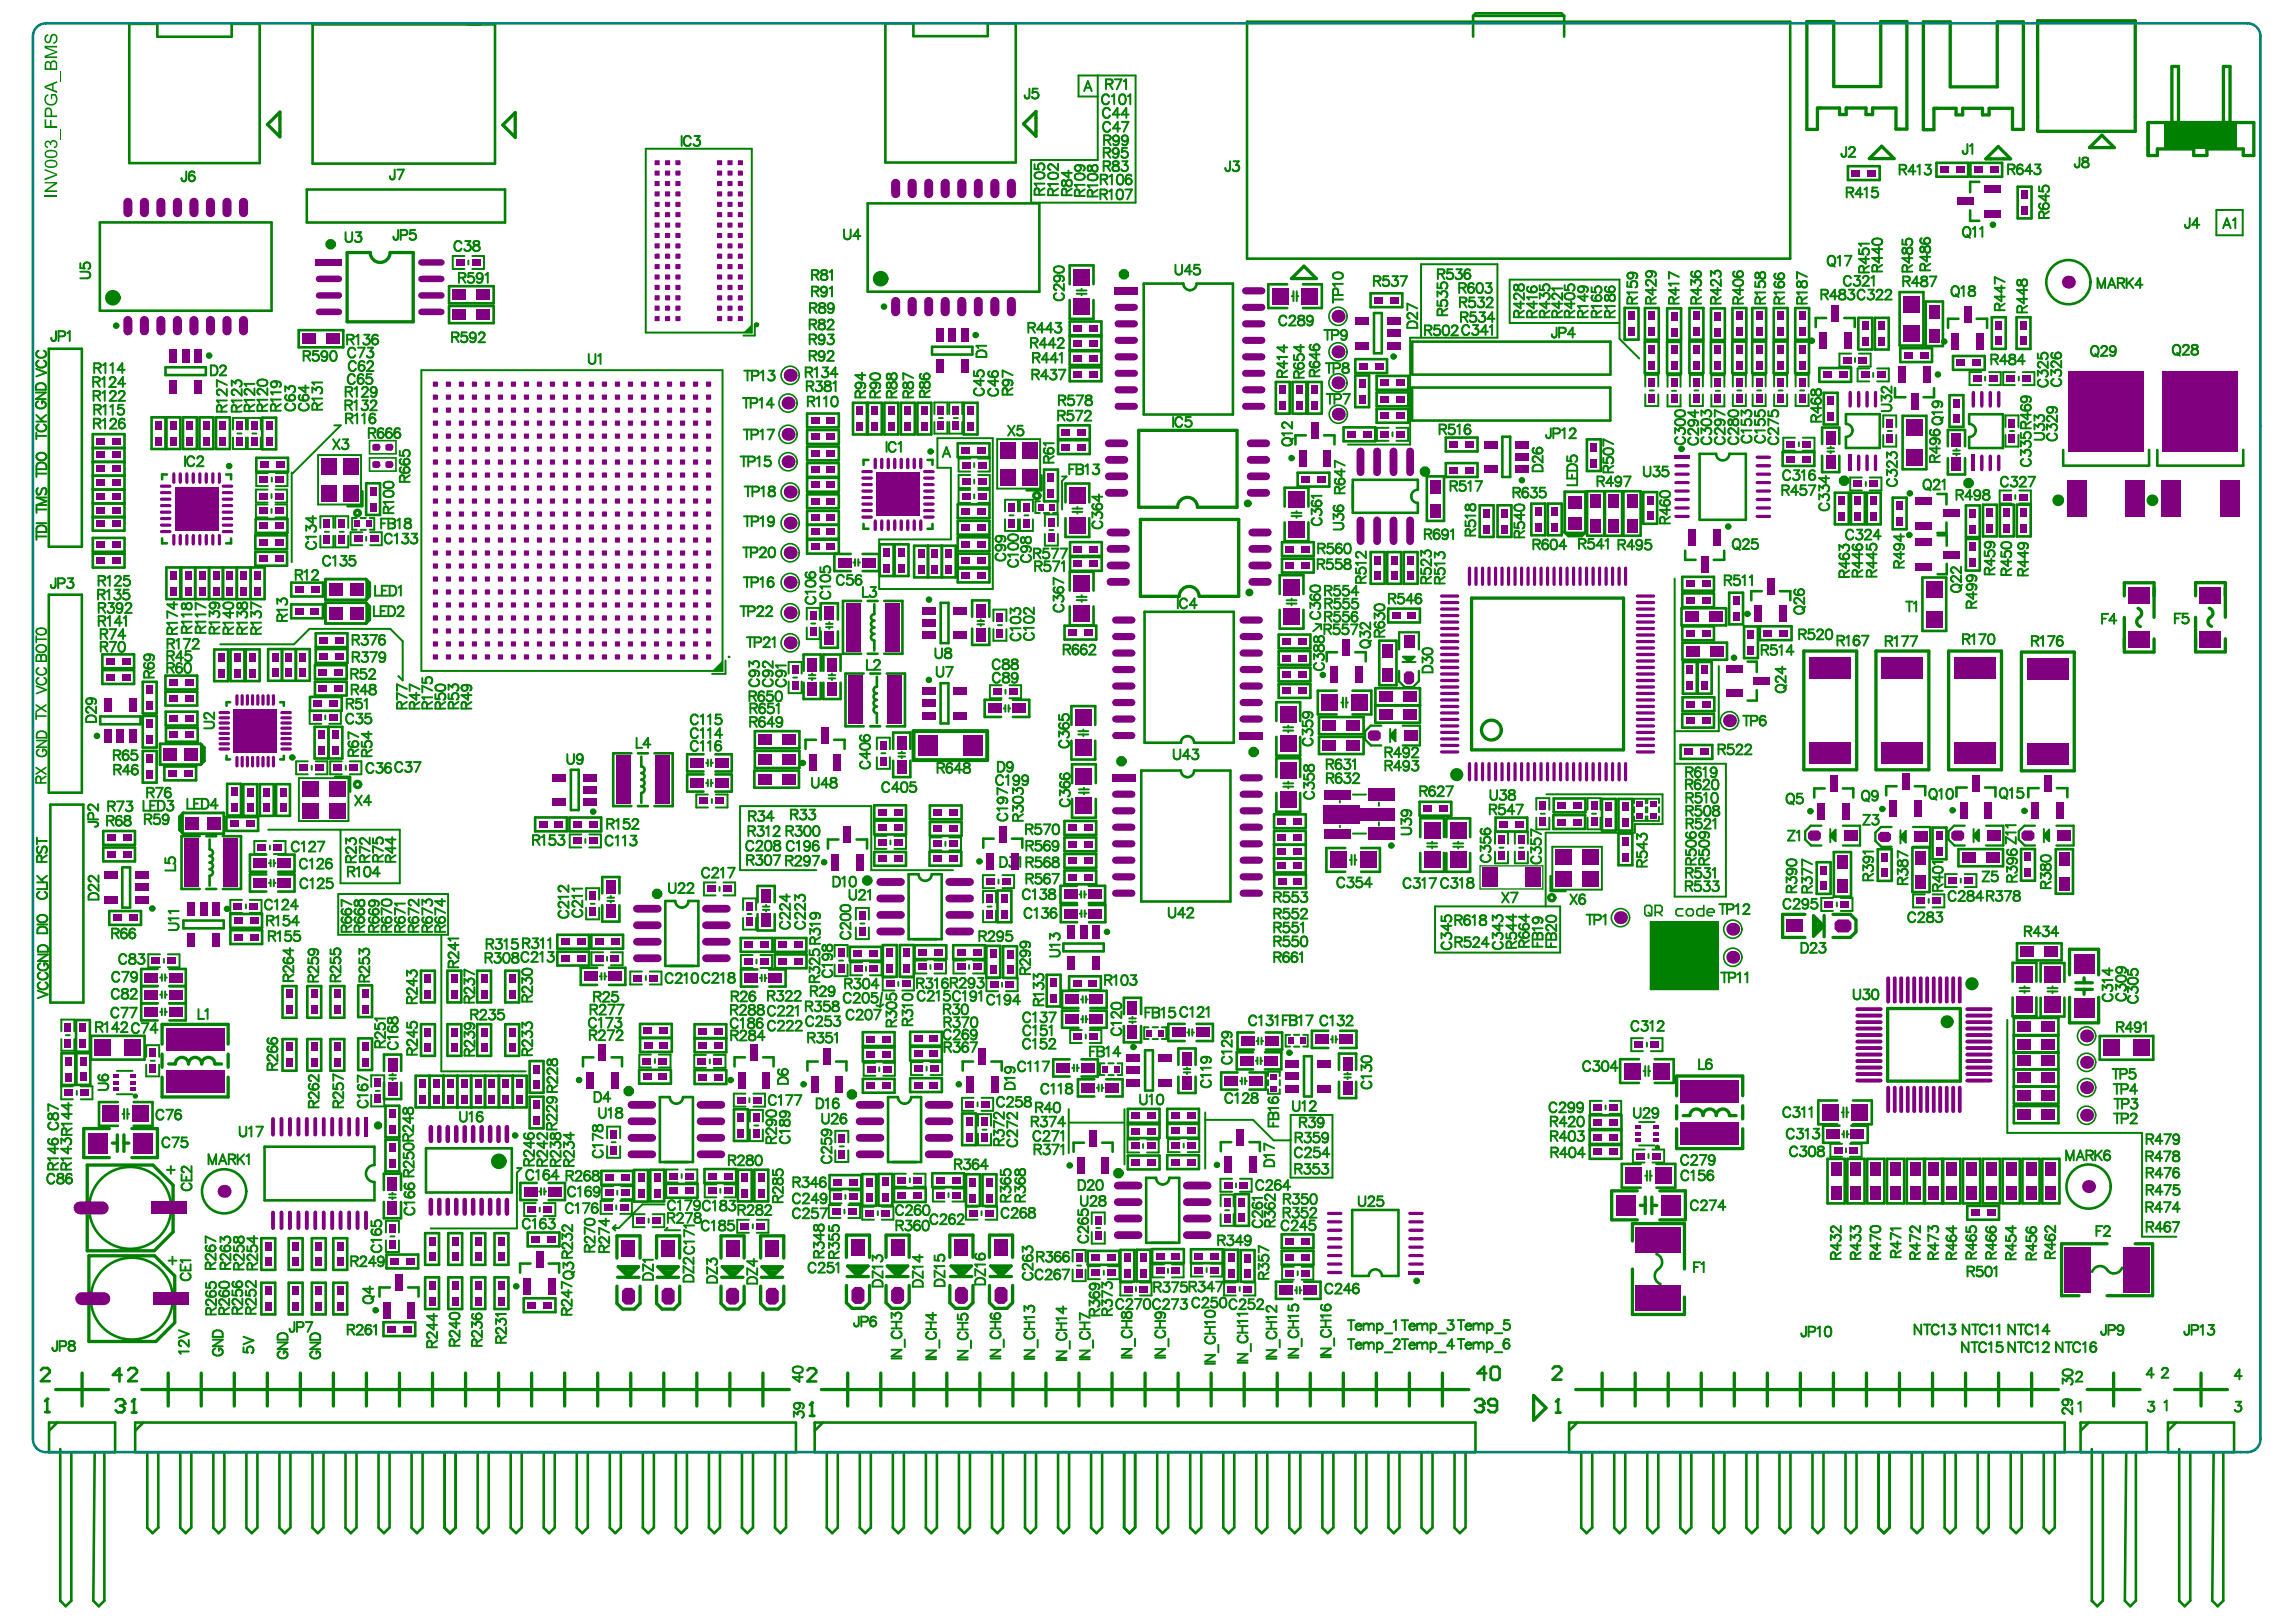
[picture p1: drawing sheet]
<svg xmlns="http://www.w3.org/2000/svg" width="297mm" height="210mm" viewBox="0 0 297 210" stroke-linecap="round" stroke-linejoin="round" font-family="sans-serif">
<g fill="#008000">
<path d="M92.1 86.8l1.4-1.3v1.3z"/>
<path d="M96.2 43l1.1-1v1z"/>
</g>
<g fill="none" stroke="#008000" stroke-width=".34">
<path d="M20.4 3.1h-3.7v18h16.9v-18h-3.6M20.4 3.2v1.6h9.5M30 3.1v1.7M40.4 3.2h23.6v18h-23.6zM118.2 3h-3.7v18h16.9v-18h-3.6M118.2 3.1v1.6h9.6M127.8 3v1.7M161.3 2.8h70.3v30.7h-70.3zM190.6 2.1l.3-.4h11.1l.4 .4M190.6 2.1v2.6M190.6 2.1h11.8M202.4 2.1v2.6"/>
<path d="M12.9 28.8h22.2v11.4h-22.2zM39.7 24.5h25.6v4.3h-25.6zM58.1 37h5.8v2.3h-5.8zM58.1 39.6h5.8v2.2h-5.8zM112.3 26.3h22.2v11.4h-22.2zM138.4 38.8v2.5h3.1v-2.5M138.4 36.8v-2.5h3.1v2.5M153.1 36.7h-5.1v16.9h11.5v-16.9h-4.7M166.5 36.8h-2.4v3.1h2.4M168.6 36.8h2.4v3.1h-2.4M177.3 38h4.1v1.8h-4.1zM210.2 39.9h1.8v4.1h-1.8z"/>
<path d="M212.8 39.9h1.8v4.1h-1.8zM215.7 39.9h1.8v4.1h-1.8zM218.6 39.9h1.8v4.1h-1.8zM221.4 39.9h1.7v4.1h-1.7zM224.1 39.9h1.8v4.1h-1.8zM226.7 39.9h1.8v4.1h-1.8zM229.5 39.9h1.8v4.1h-1.8zM232.3 39.9h1.7v4.1h-1.7zM239.1 21.5h4.1v1.8h-4.1zM245.8 37.8h3v6.9h-3zM249.1 39h2.3v5.8h-2.3zM250.5 21.1h4.1v1.8h-4.1z"/>
<path d="M254.9 27.2v1.4h1.2M254.9 21.1h4.1v1.8h-4.1zM256.1 23.5h-1.2v1.4M261 24.2h1.8v4.1h-1.8zM6.3 45.1h4.3v25.7h-4.3zM12 58h4.1M12 56.2h4.1v12.5h-4.1zM12 59.8h4.1M19.6 54h1.8v4.1h-1.8zM21.4 47.5h5.2v1h-5.2zM21.5 54h1.8v4.1h-1.8zM23.7 54h1.8v4.1h-1.8z"/>
<path d="M25.8 54h1.8v4.1h-1.8zM27.9 54h1.8v4.1h-1.8zM33.2 59.2h4.1v1.8h-4.1zM33.9 54.1h1.8v4h-1.8zM38.6 42.7h5.8v2.2h-5.8zM104.4 59.9h4.1v1.8h-4.1zM104.4 53.5h4.1v1.8h-4.1zM104.4 55.7h4.1v1.7h-4.1zM104.4 57.8h4.1v1.8h-4.1zM110.4 52.1h1.8v4.1h-1.8zM112.3 52.1h1.8v4.1h-1.8zM112.3 59.5h-.6v.7"/>
<path d="M114.4 52.1h1.8v4.1h-1.8zM116.6 52.1h1.7v4.1h-1.7zM118.7 52.1h1.8v4.1h-1.8zM120 59.5h.6v.7M120.6 44.9h5.2v1h-5.2zM123.9 57.4h4.1v1.8h-4.1zM124.7 52.1h1.8v4.1h-1.8zM136.9 55h4.1v1.8h-4.1zM136.9 57h4.1v1.8h-4.1zM138.4 41.6h4.1v1.8h-4.1zM138.4 43.5h4.1v1.8h-4.1zM138.4 45.4h4.1v1.8h-4.1z"/>
<path d="M138.4 47.5h4.1v1.8h-4.1zM165.1 49.4h1.8v4.1h-1.8zM167.2 49.4h1.8v4.1h-1.8zM168.9 56.3h-1.3v1.2M169.2 49.4h1.8v4.1h-1.8zM171.3 56.3h1.3v1.2M173.8 55.3h4.1v1.8h-4.1zM175.3 48.6h1.8v4.1h-1.8zM175.3 46.5h4.1v1.8h-4.1zM177.8 40.5h1v5.2h-1zM178.1 48.6h4.1v1.8h-4.1zM178.1 50.8h4.1v1.8h-4.1z"/>
<path d="M178.1 52.9h4.1v1.8h-4.1zM182.7 50.2h25.6v4.2h-25.6zM182.7 44.2h25.6v4.3h-25.6zM187 59.9h4.2v1.8h-4.2zM187 56.6h4.2v1.8h-4.2zM194.4 56.5h1v5.2h-1zM205.3 56.9h1.8v4.1h-1.8zM212.8 44.2h1.8v4.1h-1.8zM215.7 44.2h1.8v4.1h-1.8zM218.6 44.2h1.8v4.1h-1.8zM221.3 44.2h1.8v4.1h-1.8zM222 58.7h-2.1v8.6h6v-8.6h-2.2"/>
<path d="M224.1 44.2h1.8v4.1h-1.8zM226.7 44.2h1.8v4.1h-1.8zM229.5 44.2h1.8v4.1h-1.8zM230.6 58.5h4.1v1.8h-4.1zM232.2 44.2h1.8v4.1h-1.8zM235.4 47.6h4.1v1.8h-4.1zM235.7 57.4v-2.1h2.3v2.1M235.7 59v2.1h2.3v-2.1M235.9 50.8h1.8v4.1h-1.8zM236.2 41.2h-1.3v1.1M238.6 41.2h1.3v1.1M238.8 54.8v-1.2h4.4v4.4h-4.4v-1.4"/>
<path d="M240.4 41.1h1.8v4.1h-1.8zM242.6 41.1h1.8v4.1h-1.8zM245.2 50.2v1.2h1.3M245.8 45.1h4.1v1.8h-4.1zM246.1 53.8h3.1v6.9h-3.1zM250.2 50.2v1.2h-1.3M252 57.8v-2.2h2.2v2.2M252 59.3v2.1h2.2v-2.1M252.2 51.1h1.8v4.1h-1.8zM252.7 46.1h4.1v1.8h-4.1zM253.4 41.3h-1.4v1.1M254.8 54.9v-1.3h4.3v4.4h-4.3v-1.4"/>
<path d="M255.7 41.3h1.4v1.1M257.7 41.1h1.8v4.1h-1.8zM260.9 41.1h1.8v4.1h-1.8zM266.9 58.2v2.1h11.1v-2.1M279.1 58.2v2.1h11.1v-2.1M6.3 77h4.3v25.6h-4.3zM12 65.2h4.1M12 66.9h4.1M12 61.6h4.1M12 63.4h4.1M12 71.7h4.1v1.7h-4.1zM12 69.6h4.1v1.8h-4.1z"/>
<path d="M21 69.7v.6h.6M21.5 73.4h1.8v4.1h-1.8zM21.6 61.4h-.6v.6M23.5 73.4h10.7v4.1h-10.7zM25.3 73.4v4.1M27 73.4v4.1M28.8 73.4v4.1M29.3 61.4h.6v.6M29.9 69.7v.6h-.6M30.6 73.4v4.1M32.4 73.4v4.1M33 69.3h4.1v1.8h-4.1z"/>
<path d="M33 71.4h4.1v1.8h-4.1zM33.1 67.2h4.1v1.8h-4.1zM37.7 78.2h4.1v1.8h-4.1zM37.7 75.4h4.1v1.8h-4.1zM45 65.5h1.8M46.9 63.6v1.9M47.4 62.5h1.8v4.1h-1.8zM104.4 66.1h4.1v3.6h-4.1zM104.4 61.8h4.1v1.8h-4.1zM104.4 64h4.1v1.8h-4.1zM104.4 69.8h4.1v1.8h-4.1zM104.4 67.9h4.1"/>
<path d="M110.1 71.7h-2.2v2.2h2.2M111.4 77.8h-2.3v6.8h2.3M111.6 71.7h2.1v2.2h-2.1M111.7 67.8v.6h.6M112.3 77.8h1.2M113.1 78.2v1.3M113.8 70.4h1.8v4.1h-1.8zM114.4 77.8h2.3v6.8h-2.3M115.7 70.4h1.8v4.1h-1.8zM118.3 70.6h5.3v4.1h-5.3zM120.1 70.6v4.1M120.6 67.8v.6h-.6"/>
<path d="M121.7 78h1v5.2h-1zM121.9 70.6v4.1M123.9 67.4h4.1v1.8h-4.1zM123.9 65.3h4.1v1.8h-4.1zM123.9 69.5h4.1v1.8h-4.1zM123.9 71.7h4.1v1.7h-4.1zM123.9 73.6h4.1v1.8h-4.1zM125.8 79.8v-2.1h2.2v2.1M132.8 63.4h1.9M134.7 61.5v1.9M135.1 60.8h1.8v4.1h-1.8zM137.8 67.1v2.4h3.1v-2.4"/>
<path d="M137.8 65v-2.4h3.1v2.4M138.4 78.5v2.4h3.1v-2.4M138.4 76.4v-2.4h3.1v2.4M138.4 70.2h4.1v1.7h-4.1zM138.4 72.1h4.1v1.8h-4.1zM165.6 76.9v-2.5h3v2.5M165.6 78.9v2.5h3v-2.5M165.9 72.3h4.1v1.8h-4.1zM165.9 70.2h4.1v1.8h-4.1zM166.2 65.6v-2.5h3.1v2.5M166.2 67.6v2.4h3.1v-2.4M167.9 61.2h4.1v1.8h-4.1z"/>
<path d="M177.3 71.4h1.8v4.1h-1.8zM179.5 71.4h1.8v4.1h-1.8zM179.6 78.8h4.1v1.8h-4.1zM181.6 71.4h1.8v4.1h-1.8zM183.4 63.4v-1.3h-8.4v4.3h8.4v-1.3M184.6 61.6h2.2v5.8h-2.2zM191.4 65.4h1.8v4.1h-1.8zM193.7 65.4h1.8v4.1h-1.8zM198.1 65.2h1.8v4.1h-1.8zM200.2 65.2h1.8v4.1h-1.8zM205.3 63.6h2.2v5.7h-2.2zM207.6 63.6h2.3v5.7h-2.3z"/>
<path d="M210 63.6h2.2v5.7h-2.2zM212.6 63.7h1.8v4.1h-1.8zM217.5 78.7h5.8v2.2h-5.8zM217.6 74.7h4.1v1.7h-4.1zM217.6 76.8h4.1v1.8h-4.1zM218 71.3v1.2h1.4M223.1 71.3v1.2h-1.4M223.7 76.7h1.8v4.1h-1.8zM227.9 76.5h-1.3v1.2M230.3 76.5h1.3v1.2M237.4 63.8h1.8v4.1h-1.8zM239.5 63.8h1.8v4.1h-1.8z"/>
<path d="M241.5 63.8h1.8v4.1h-1.8zM244.9 64.4h1.8v4.1h-1.8zM248.7 74.7h3.1v7h-3.1zM250.6 63.9h1.2v1.4M250.7 69.3h1.2v1.3M251.8 67.6v1.4h-1.2M251.9 73v1.3h-1.2M254.3 65.4h1.8v4.1h-1.8zM254.3 69.7h1.8v4.1h-1.8zM256.5 65.3h1.8v4.1h-1.8zM258.7 65.3h1.8v4.1h-1.8zM260.9 65.3h1.8v4.1h-1.8z"/>
<path d="M13 92.7h5.2v1h-5.2zM13.2 86.7h4.1v1.8h-4.1zM13.2 84.7h4.1v1.8h-4.1zM18.5 97.2h1.8v4.1h-1.8zM18.5 88.2h1.8v4.1h-1.8zM18.5 92.6h1.8v4.1h-1.8zM21.3 99.2h4.1v1.8h-4.1zM21.4 89.5h4.1v1.8h-4.1zM21.4 87.4h4.1v1.8h-4.1zM21.4 92.1h4.1v1.8h-4.1zM21.5 94.2h4.1v1.8h-4.1zM27.7 84.1h1.8v4h-1.8z"/>
<path d="M29.3 97.8v.5h.5M29.8 90.9h-.5v.4M29.8 84h1.8v4.1h-1.8zM31.8 84h1.8v4.1h-1.8zM34.7 84h5.4v4.1h-5.4zM36.3 90.9h.4v.4M36.5 84v4.1M36.7 97.8v.5h-.4M38.3 84v4.1M40.1 90.2h4.1v1.8h-4.1zM40.7 94.1h3.6v4.1h-3.6zM40.7 88.2h4.1v1.8h-4.1z"/>
<path d="M40.7 86.1h4.1v1.8h-4.1zM40.8 84h4.2v1.8h-4.2zM40.8 82h4.2v1.7h-4.2zM42.5 94.1v4.1M73.9 99.6h1v5.2h-1zM81.7 97.5h-2.4v6.8h2.4M82.5 97.5h1.3M83 97.9v1.3M84.7 97.5h2.3v6.8h-2.3M91 97.6h-2.1v2.2h2.1M92.6 97.6h2.1v2.2h-2.1M97.6 99.7h5.8v2.2h-5.8z"/>
<path d="M97.7 94.6h5.7v2.2h-5.7zM97.7 97.2h5.7v2.2h-5.7zM104 86.8v-2.1h2.2v2.1M104 88.3v2.2h2.2v-2.2M105.6 95.7h-1.4v1.2M106.2 80.2v-2.1h2.2v2.1M106.2 81.7v2.1h2.2v-2.1M106.5 86.8v-2.1h2.2v2.1M106.5 88.3v2.2h2.2v-2.2M107.9 95.7h1.4v1.2M111.7 87.2h-2.3v6.8h2.3M112.3 84.6h1.2"/>
<path d="M112.6 87.2h1.3M112.6 94h1.3M113.1 82.9v1.3M113.4 87.6v1.3M113.4 92.3v1.3M114.7 87.2h2.4v6.8h-2.4M115.6 96.9v-2.1h2.2v2.1M115.6 98.5v2.1h2.2v-2.1M121.7 88.4h1v5.2h-1zM125.8 81.3v2.2h2.2v-2.2M129.5 90.6h-2.1v2.2h2.1M131 90.6h2.2v2.2h-2.2"/>
<path d="M137.7 81h4.1v1.8h-4.1zM138.6 93.8v-2.4h3.1v2.4M138.6 95.9v2.4h3.1v-2.4M152.8 99.7h-5.2v17h11.6v-17h-4.7M152.8 96.1h-4.7v-16.9h11.5v16.9h-5.1M165.1 93.3v-2.4h3.1v2.4M165.1 95.4v2.4h3.1v-2.4M165.4 88.5h4.1v1.8h-4.1zM165.4 82.1h4.1v1.8h-4.1zM165.4 84.3h4.1v1.7h-4.1zM165.4 86.4h4.1v1.8h-4.1zM170.6 92.8h5.8v2.2h-5.8z"/>
<path d="M170.6 95.4h5.8v2.2h-5.8zM172.9 89.4h-2.4v3.1h2.4M173 84.4h-1.4v1.2M175 89.4h2.4v3.1h-2.4M175.3 84.4h1.4v1.2M178.4 82.9h2.3v5.8h-2.3zM183.7 91.3h-5.8v-2.2h5.8v4.4h-5.8v-2.2h5.8M217.4 96.4h4.1v1.8h-4.1zM217.6 92.4h4.1v1.8h-4.1zM217.6 81.1h4.1v1.8h-4.1zM217.7 83.2h5.7v2.2h-5.7zM217.7 90.2h4.1v1.8h-4.1z"/>
<path d="M217.7 85.7h1.8v4.1h-1.8zM219.6 85.7h1.8v4.1h-1.8zM225.6 81.1h1.8v4.1h-1.8zM226.1 85.6h1.2v1.4M227.3 89.3v1.4h-1.2M227.7 81h4.1v1.8h-4.1zM6.5 104.1h4.3v25.6h-4.3zM13.4 109.7h4.1v1.8h-4.1zM13.4 107.5h4.1v1.8h-4.1zM14.1 117.9h4.1v1.8h-4.1zM15.8 112.2h1v5.3h-1zM23.7 119.1h5.2v1h-5.2z"/>
<path d="M25.8 108.2h-2.3v6.8h2.3M26.7 115h1.3M26.7 108.2h1.3M27.1 108.6v1.3M27.1 113.3v1.3M28.8 108.2h2.4v6.8h-2.4M29.3 105.7h4.1v1.8h-4.1zM29.4 101.4h1.8v4.1h-1.8zM29.8 118.3h4.1v1.8h-4.1zM31.5 101.5h1.8v4.1h-1.8zM33.6 101.5h1.8v4.1h-1.8zM34.4 110.6h-2.1v2.2h2.1"/>
<path d="M34.4 113.2h-2.1v2.2h2.1M35.7 101.5h1.8v4.1h-1.8zM36 110.6h2.1v2.2h-2.1M36 113.2h2.1v2.2h-2.1M43.4 100.5h1.9M45.3 100.6v1.9M69.2 105.8h4.1v1.8h-4.1zM73.7 105.8h4.1v1.8h-4.1zM77.9 117.2v2.1h2.2v-2.1M77.9 115.6v-2.1h2.2v2.1M82.5 104.3h1.3M83 102.6v1.3"/>
<path d="M87.4 116.6h-1.3v8.4h4.3v-8.4h-1.3M91 100.2h-2.1v2.2h2.1M92.6 100.2h2.1v2.2h-2.1M98 116.8v-2.1h2.2v2.1M98 118.3v2.1h2.2v-2.1M108.5 108.6h-1.4v1.2M110.8 108.6h1.4v1.2M113.1 110.2h4.1v1.8h-4.1zM113.1 104.2h4.1v1.8h-4.1zM113.1 106.2h4.1v1.8h-4.1zM118.8 113.1h-1.2v8.4h4.2v-8.4h-1.3M120.3 110.2h4.1v1.8h-4.1z"/>
<path d="M120.3 104.2h4.1v1.8h-4.1zM120.3 106.4h4.1v1.8h-4.1zM128.6 108.5h-1.4v1.2M129 115.2h1.8v4.1h-1.8zM130.9 108.5h1.4v1.2M137.7 112.6h4.1v1.8h-4.1zM137.7 106.2h4.1v1.8h-4.1zM137.7 108.4h4.1v1.8h-4.1zM137.7 110.5h4.1v1.8h-4.1zM138.7 103.4v2.4h3.1v-2.4M138.7 101.3v-2.4h3.1v2.4M139.3 114.6h-2.1v2.3h2.1"/>
<path d="M139.4 117.1h-2.2v2.2h2.2M140.9 114.6h2.1v2.3h-2.1M140.9 117.1h2.1v2.2h-2.1M164.8 105.4h4.1v1.8h-4.1zM164.8 107.5h4.1v5.4h-4.1zM164.8 109.3h4.1M164.8 111.1h4.1M164.8 113.2h4.2v1.8h-4.2zM165.1 100.6v-2.5h3.1v2.5M165.1 102.6v2.4h3.1v-2.4M174 109.7h-2.4v3.1h2.4M176.1 109.7h2.4v3.1h-2.4"/>
<path d="M183.7 103.8h4.1v1.8h-4.1zM183.7 108.3v-2.4h3.1v2.4M183.7 110.4v2.4h3.1v-2.4M187.1 108.3v-2.4h3.1v2.4M187.1 110.4v2.4h3.1v-2.4M193.5 105.8h4.1v1.8h-4.1zM200.6 113.4v1.9M200.6 115.3h1.9M201 105.5h4.1v1.8h-4.1zM201 103.3h4.1v1.8h-4.1zM207.2 103.4h1.8v4.1h-1.8zM209.4 103.4h1.8v4.1h-1.8z"/>
<path d="M209.4 107.9h1.8v4.1h-1.8zM235 111.6h1.8v4.1h-1.8zM236.1 102h-1.4v1.2M237.2 110.3h2.3v5.7h-2.3zM238.4 102h1.4v1.2M242.9 109.9h1.8v4.1h-1.8zM245.4 101.7h-1.4v1.2M247.4 109.7h2.2v5.7h-2.2zM247.7 101.7h1.4v1.2M250 107.1h1.8v4.1h-1.8zM253.4 109.9h5.7v2.2h-5.7zM254.5 101.9h-1.4v1.2"/>
<path d="M256.8 101.9h1.4v1.2M261.5 109.9h1.8v4.1h-1.8zM263.8 102h-1.4v1.2M266 109.9h2.2v5.8h-2.2zM266.1 102h1.4v1.2M8 136.3h1.8v4.1h-1.8zM9.8 132h1.8v4.1h-1.8zM9.9 136.3h1.8v4.1h-1.8zM11.8 134.1h6.9v3h-6.9zM18.3 129.8h2.1M18.3 127.6h2.1M20.4 125.4h-2.1v6.7h2.1"/>
<path d="M21.9 125.4h2.1v6.7h-2.1M21.9 129.8h2.1M21.9 127.6h2.1M29.8 120.4h4.1v1.8h-4.1zM36.6 134.5h1.7v4.1h-1.7zM36.6 127.6h1.7v4.1h-1.7zM39.8 134.5h1.8v4.1h-1.8zM39.8 127.6h1.8v4.1h-1.8zM42.8 127.6h1.7v4.1h-1.7zM42.8 134.5h1.7v4.1h-1.7zM46.3 134.4h1.8v4.1h-1.8zM46.3 127.5h1.8v4.1h-1.8z"/>
<path d="M49.7 138.6v-2.1h2.2v2.1M53.8 139.2h14.3v4.1h-14.3zM54.5 125.6h1.8v4.1h-1.8zM54.5 132.5h1.8v4.1h-1.8zM55.6 139.2v4.1M57.4 139.2v4.1M57.9 125.6h1.8v4.1h-1.8zM57.9 132.5h1.8v4.1h-1.8zM59.2 139.2v4.1M61 139.2v4.1M61.7 125.6h1.8v4.1h-1.8zM61.7 132.5h1.8v4.1h-1.8z"/>
<path d="M62.7 139.2v4.1M64.5 139.2v4.1M65.4 125.6h1.8v4.1h-1.8zM65.4 132.5h1.8v4.1h-1.8zM66.3 139.2v4.1M68.5 137.3h1.8v4.1h-1.8zM72.1 121h4.1v1.8h-4.1zM72.1 123.2h4.1v1.7h-4.1zM76.5 121h4.1v1.8h-4.1zM76.8 136.8h-1.4v1.2M77.3 125.2h-2.2v2.3h2.2M78.8 125.2h2.1v2.3h-2.1"/>
<path d="M79.1 136.8h1.4v1.2M82.7 138.4h4.1v1.8h-4.1zM82.8 132.5h4.1v1.8h-4.1zM82.8 134.3h4.1v1.8h-4.1zM89.9 134.4h4.1v1.8h-4.1zM89.9 132.5h4.1v1.8h-4.1zM89.9 138.5h4.1v1.8h-4.1zM95.8 121.4h4.1v1.8h-4.1zM96.4 136.8h-1.4v1.2M98 125.5h-2.1v2.2h2.1M98.7 136.8h1.4v1.2M99.5 125.5h2.1v2.2h-2.1"/>
<path d="M100.2 121.4h4.1v1.8h-4.1zM100.2 123.5h4.1v1.8h-4.1zM105.8 137.4h-1.3v1.2M108.2 137.4h1.3v1.2M109.9 122.5h4.1v1.8h-4.1zM111.6 135.6h4.1v1.8h-4.1zM111.6 133.6h4.1v1.8h-4.1zM111.6 139.6h4.1v1.8h-4.1zM114.2 122.3h1.8v4.1h-1.8zM116.4 122.3h1.8v4.1h-1.8zM117.7 133.5h4.2v1.8h-4.2zM117.7 135.5h4.2v1.8h-4.2z"/>
<path d="M117.7 139.5h4.2v1.8h-4.2zM118.3 122.3h4.1v1.8h-4.1zM123.3 122.3h4.1v1.8h-4.1zM125.9 137.4h-1.4v1.2M127.6 122.4h1.8v4.1h-1.8zM128.2 137.4h1.4v1.2M129.8 122.4h1.8v4.1h-1.8zM135.4 126.1h1.8v4.1h-1.8zM137.6 122.1h5.2v1h-5.2zM138.3 126.3h4.1v1.8h-4.1zM138.4 137.1h-2.1v2.2h2.1M139.5 130.8h-2.1v2.2h2.1"/>
<path d="M139.5 128.2h-2.1v2.2h2.1M139.9 137.1h2.1v2.2h-2.1M141.1 130.8h2.1v2.2h-2.1M141.1 128.2h2.1v2.2h-2.1M141.6 139.7h-2.1v2.2h2.1M143.1 139.7h2.1v2.2h-2.1M145.4 132.8v2.1h2.2v-2.1M145.4 131.2v-2.1h2.2v2.1M148.1 135.9h1.1v5.2h-1.1zM152.5 137.8v-2.1h2.2v2.1M152.5 139.3v2.1h2.2v-2.1M153.3 132.5h-2.2v2.2h2.2"/>
<path d="M154.8 132.5h2.1v2.2h-2.1M160.1 138.8h-2.1v2.2h2.1M161.6 138.8h2.2v2.2h-2.2M162.1 136.2h-2.1v2.2h2.1M162.2 133.6h-2.1v2.2h2.1M163.7 136.2h2.1v2.2h-2.1M163.8 133.6h2.1v2.2h-2.1M168.7 136.7h1v5.2h-1zM171.8 133.4h-2.1v2.2h2.1M173.2 138.5v-2.2h2.2v2.2M173.2 140v2.1h2.2v-2.1M173.4 133.4h2.1v2.2h-2.1"/>
<path d="M212 137.1h-2.4v3h2.4M214.1 137.1h2.4v3h-2.4M260.4 127v-2.4h3.1v2.4M260.4 129.1v2.4h3.1v-2.4M260.5 131.7h5.8v2.3h-5.8zM260.5 136.2h5.8v6.6h-5.8v-8.8h5.8v2.2h-5.8M260.5 138.4h5.8M260.9 122.1h5.8v2.2h-5.8zM264 127.1v-2.5h3.1v2.5M264 129.1v2.4h3.1v-2.4M271.6 134.1h7v3h-7zM15.2 142.6h-2.4v3.1h2.4"/>
<path d="M17.3 142.6h2.4v3.1h-2.4M48.4 150.8v-2.4h-14.2v6.9h14.2v-2.3M49.7 154v-2.1h2.2v2.1M49.7 155.5v2.2h2.2v-2.2M49.7 140.1v2.1h2.2v-2.1M49.9 143.1h1.8v4.1h-1.8zM49.9 147.5h1.8v4.1h-1.8zM55 159.6h1.8v4.1h-1.8zM55.1 148.6h11.1v5.7h-11.1zM58 159.6h1.8v4.1h-1.8zM61 159.6h1.8v4.1h-1.8zM64 159.6h1.8v4.1h-1.8z"/>
<path d="M68.3 159.5h4.1v1.8h-4.1zM68.5 141.9h1.8v4.1h-1.8zM69.4 153.1h-2.1v2.2h2.1M71 153.1h2.1v2.2h-2.1M77.8 151.5h4.1v1.8h-4.1zM82 151.4h1.8v4.1h-1.8zM84.1 151.4h1.8v4.1h-1.8zM86.1 153.2h4.1v1.8h-4.1zM86.7 142h-1.3v8.4h4.2v-8.4h-1.2M91.1 151.3h4.1v1.8h-4.1zM95 143.6h1.7v4.1h-1.7zM95.5 151.4h1.8v4.1h-1.8z"/>
<path d="M97.6 151.4h1.8v4.1h-1.8zM107.3 152.1h4.1v1.8h-4.1zM111.6 151.9h1.7v4.1h-1.7zM113.6 151.9h1.8v4.1h-1.8zM115.7 153.8h4.1v1.7h-4.1zM116.2 142h-1.3v8.4h4.3v-8.4h-1.3M120.6 151.8h4.1v1.8h-4.1zM124.5 144.1h1.8v4.1h-1.8zM125 152h1.8v4.1h-1.8zM127.1 152h1.8v4.1h-1.8zM140.2 147.9h-1.3v1.2M142.6 147.9h1.3v1.2"/>
<path d="M145.9 145.5h4.1v1.8h-4.1zM145.9 143.5h4.1v1.8h-4.1zM145.9 149.5h4.1v1.8h-4.1zM149.6 152.4h-1.3v8.4h4.3v-8.4h-1.3M151 143.5h4.1v1.8h-4.1zM151 145.4h4.1v1.8h-4.1zM151 149.5h4.1v1.8h-4.1zM159.3 147.8h-1.4v1.2M159.8 154.5h1.8v4.1h-1.8zM161.6 147.8h1.4v1.2M165.8 159.7h4.1v1.8h-4.1zM205.7 148.2h4.1v1.8h-4.1z"/>
<path d="M205.7 144.3h4.1v1.8h-4.1zM205.7 146.2h4.1v1.8h-4.1zM212.2 150.6h-2.4v3.1h2.4M214.3 150.6h2.4v3.1h-2.4M236.4 150h2.3v5.7h-2.3zM237.7 142.4h-2.5v3.1h2.5M238 145.7h-2.1v2.2h2.1M239 150h2.2v5.7h-2.2zM239.5 145.7h2.1v2.2h-2.1M239.7 142.4h2.5v3.1h-2.5M241.6 150h2.2v5.7h-2.2zM244.1 150h2.2v5.7h-2.2z"/>
<path d="M246.7 150h2.2v5.7h-2.2zM249 150h2.3v5.7h-2.3zM251.4 150h2.2v5.7h-2.2zM254 150h2.2v5.7h-2.2zM254.5 156.1h4.1v1.7h-4.1zM256.5 150h2.2v5.7h-2.2zM259.1 150h2.2v5.7h-2.2zM260.5 143.1h5.8v2.3h-5.8zM260.5 140.6h5.8M261.6 150h2.3v5.7h-2.3zM264.2 150h2.2v5.7h-2.2zM33.8 160.2h1.8v4.1h-1.8z"/>
<path d="M33.8 166h1.8v4.1h-1.8zM37.4 166h1.7v4.1h-1.7zM37.4 160.2h1.7v4.1h-1.7zM40.3 166h1.8v4.1h-1.8zM40.3 160.2h1.8v4.1h-1.8zM43.1 166h1.8v4.1h-1.8zM43.1 160.2h1.8v4.1h-1.8zM49.6 171.1h4.1v1.8h-4.1zM50 162.4h4.1v1.7h-4.1zM50.4 166.6h-1.3v1.2M52.8 166.6h1.3v1.2M55 165.3h1.8v4.1h-1.8z"/>
<path d="M58 165.3h1.8v4.1h-1.8zM61 165.3h1.8v4.1h-1.8zM64 165.3h1.8v4.1h-1.8zM67.8 168h4.1v1.8h-4.1zM68.6 163.5h-1.3v1.2M71 163.5h1.3v1.2M140.7 161.9h4.1v1.8h-4.1zM144.9 161.8h1.8v4.1h-1.8zM147 161.7h1.8v4.1h-1.8zM149.1 161.6h4.1v1.8h-4.1zM154.1 161.7h4.1v1.8h-4.1zM158.4 161.7h1.8v4.1h-1.8z"/>
<path d="M160.5 161.8h1.8v4.1h-1.8zM165.8 161.9h4.1v1.8h-4.1zM167.2 165.9h-2.1v2.2h2.1M168.7 165.9h2.1v2.2h-2.1M177.1 165.1h-2.2v-8.5h6v8.5h-2.1M6.3 184.1h8.6v3.8h-8.6zM7.4 184.1l-1.1 1.1M7.8 187.5v19.6l.7 .8 .7-.8v-19.2M12.2 188l-.1 19.1M13.5 188v19.1l-.7 .8-.7-.7M17.5 184.1h85.5v3.8h-85.5zM18.6 184.1l-1.1 1.1"/>
<path d="M19.1 187.9l-.1 9.8 .8 .7 .7-.7v-9.8M23.3 187.9v9.8l.7 .7 .7-.7 .1-9.8M27.6 187.9v9.8l.7 .7 .7-.7v-9.8M31.9 197.7l.7 .7 .7-.7M31.9 187.9v9.8M33.3 187.9v9.8M36.1 197.7l.7 .7 .8-.7M36.2 187.9v9.8M37.6 187.9v9.8M40.4 197.7l.7 .7 .7-.7M40.4 187.9v9.8M41.8 187.9v9.8"/>
<path d="M44.7 187.9v9.8l.7 .7 .7-.7v-9.8M49 187.9v9.8l.7 .7 .7-.7v-9.8M53.2 187.9v9.8l.7 .7 .8-.7v-9.8M57.5 197.7l.7 .7 .7-.7M57.5 187.9v9.8M58.9 187.9v9.8M61.8 197.7l.7 .7 .7-.7M61.8 187.9v9.8M63.2 187.9v9.8M66.1 197.7l.7 .7 .7-.7M66.1 187.9v9.8M67.5 187.9v9.8"/>
<path d="M70.3 187.9v9.8l.7 .7 .8-.7v-9.8M74.6 187.9v9.8l.7 .7 .7-.7v-9.8M78.9 187.9v9.8l.7 .7 .7-.7v-9.8M83.2 187.9v9.8l.7 .7 .7-.7M84.6 187.9v9.8M87.4 197.7l.7 .7 .8-.7M87.4 187.9v9.8M88.9 187.9v9.8M91.7 197.7l.7 .7 .7-.7M91.7 187.9v9.8M93.1 187.9v9.8M96 197.7l.7 .7 .7-.7"/>
<path d="M96 187.9v9.8M97.4 187.9v9.8M100.3 187.9v9.8l.7 .7 .7-.7v-9.8M105.4 184.1h85.5v3.8h-85.5zM106.5 184.1l-1.1 1.1M107 187.9l-.1 9.8 .8 .7 .7-.7M108.4 187.9v9.8M108.4 197.7h.1M111.2 187.9v9.8l.7 .7 .7-.7 .1-9.8M115.5 187.9v9.8l.7 .7 .7-.7M116.9 187.9v9.8M119.8 197.7l.7 .7 .7-.7"/>
<path d="M119.8 187.9v9.8M121.2 187.9v9.8M124 197.7l.8 .7 .7-.7M124.1 187.9v9.8M125.5 187.9v9.8M128.3 187.9v9.8M129.8 187.9v9.8l-.8 .7-.7-.7M132.6 187.9v9.8l.7 .7 .7-.7v-9.8M136.9 187.9v9.8l.7 .7 .7-.7v-9.8M141.2 187.9l-.1 9.8 .8 .7 .7-.7v-9.8M145.4 197.7l.7 .7 .7-.7M145.4 187.9v9.8"/>
<path d="M146.9 187.9v9.8M149.7 197.7l.7 .7 .7-.7M149.7 187.9v9.8M151.1 187.9v9.8M154 197.7l.7 .7 .7-.7M154 187.9v9.8M155.4 187.9v9.8M158.3 187.9l-.1 9.8 .8 .7 .7-.7v-9.8M162.5 187.9v9.8l.7 .7 .7-.7 .1-9.8M166.8 187.9v9.8l.7 .7 .7-.7v-9.8M171.1 197.7l.7 .7 .7-.7M171.1 187.9v9.8"/>
<path d="M172.5 187.9v9.8M175.3 197.7l.8 .7 .7-.7M175.4 187.9v9.8M176.8 187.9v9.8M179.6 197.7l.7 .7 .7-.7M179.6 187.9v9.8M181.1 187.9v9.8M183.9 187.9v9.8l.7 .7 .7-.7v-9.8M188.2 187.9v9.8l.7 .7 .7-.7v-9.8M203 184.1h64.1v3.8h-64.1zM204.1 184.1l-1.1 1.1M204.6 187.9v9.8"/>
<path d="M206 187.9v9.8l-.7 .7-.8-.7M208.8 187.9v9.8l.7 .7 .7-.7 .1-9.8M213.1 187.9v9.8l.7 .7 .7-.7v-9.8M217.4 187.9v9.8l.7 .7 .7-.7v-9.8M221.7 187.9l-.1 9.8 .8 .7 .7-.7M223.1 187.9v9.8M225.9 197.7l.7 .7 .7-.7M225.9 187.9v9.8M227.4 187.9v9.8M230.2 197.7l.7 .7 .7-.7M230.2 187.9v9.8M231.6 187.9v9.8"/>
<path d="M234.5 197.7l.7 .7 .7-.7M234.5 187.9v9.8M235.9 187.9v9.8M238.8 187.9l-.1 9.8 .8 .7 .7-.7v-9.8M243 187.9v9.8l.7 .7 .7-.7 .1-9.8M247.3 187.9v9.8l.7 .7 .7-.7v-9.8M251.6 197.7l.7 .7 .7-.7M251.6 187.9v9.8M253 187.9v9.8M255.8 197.7l.8 .7 .7-.7M255.9 187.9v9.8M257.3 187.9v9.8"/>
<path d="M260.1 197.7l.7 .7 .7-.7M260.1 187.9v9.8M261.6 187.9v9.8M264.4 187.9v9.8l.7 .7 .7-.7v-9.8M269.2 184.1h8.5v3.8h-8.5zM270.2 184.1l-1 1.1M270.6 187.5v19.6l.7 .8 .8-.8v-19.2M275.1 188l-.2 19.1M276.3 188v19.1l-.7 .8-.7-.7M280.5 184.1h8.5v3.8h-8.5zM281.5 184.1l-1 1.1M281.9 187.5l.1 19.7"/>
<path d="M283.4 187.9v19.2l-.8 .8-.6-.7M286.4 188l-.2 19.2 .7 .7 .7-.8v-19.1M7.8 207.2h.1M270.7 207.2h.1M282 207.2h.1"/>
</g>
<g fill="none" stroke="#008000" stroke-width=".43">
<path d="M34.6 16.1l1.6-1.6v3.2zM65.1 16.2l1.6-1.6v3.2zM132.4 16l1.6-1.6v3.2zM233.8 2.8h3.4v8.4h6.1v-8.4h3.4v13.9h-1.4v-2.7h-3v.8h-.9v-.8h-2.6v.8h-.8v-.8h-2.9v2.7h-1.3zM248.8 2.8h3.5v8.4h6.1v-8.4h3.4v13.9h-1.4v-2.7h-3.1v.9h-.8v-.9h-2.6v.9h-.8v-.9h-2.9v2.8h-1.4zM263.6 17h12.6M263.6 17v-14.3h12.6v14.3M270.3 19.1l1.6-1.6 1.6 1.6zM277.9 15.9h13.7v4.2h-1.4v-.8h-4.7v.8h-1.7v-.8h-4.7v.8h-1.2zM281 15.9v-7.3h.8v7.3M287.6 15.9v-7.3h.9v7.3M47.9 32.7h-3v8.9h8.6v-8.9h-3"/>
<path d="M167.1 36l1.6-1.6 1.6 1.6zM241.8 20.5l1.6-1.6 1.6 1.6zM256.9 20.6l1.6-1.6 1.6 1.6zM152.3 65.6h-5v-9.9h12.7v9.9h-5M152.6 77.2h-5.1v-10h12.8v10h-5.1M190.4 77.4h19.6v19.6h-19.6zM274.8 77.1v-1.7h3.9v4.5M274.8 79.9v4.5h3.9v-1.7M284 77.1v-1.7h3.9v4.5M284 79.9v4.5h3.9v-1.7M180.2 95.4l-.1-.3 .3-.2v.7M182.7 85.2l-.7-.1 .2 .3 .3-.1"/>
<path d="M233.4 84.3h6.8v15.3h-6.8zM242.7 84.3h6.8v15.3h-6.8zM252.1 84.3h6.8v15.3h-6.8zM261.5 84.4h6.9v15.4h-6.9zM233.5 118.3h-2.9v3h2.9M234.9 118.9v1.6l.9-.7-.5-.4v.8M235.9 119.9l-1.3 1.3v-2.7l1.4 1.4M236 118.5v2.7M237.1 108.3l-.1-.2 .3-.3v.8M237.1 118.3h2.3l.7 .8v1.5l-.7 .7h-2.3M246.2 108.5l-.1-.2 .3-.3v.7M255.7 108.3l-.1-.2 .3-.3-.1 .8"/>
<path d="M264.8 108.3l-.1-.2 .3-.3-.1 .8M21 135.1v-2.5h8.5v2.5M21 136.4v1.7M21 139.4v2.6h8.5v-2.6M21.8 137.7h.9M27.8 137.7h.9M29.5 136.4v1.7M244.2 130.5h9.4v9.4h-9.4zM267.7 126.2v-3.4h3.8v3.4M267.7 129.1v3.3h3.8v-3.3M268.6 128h2.1M268.6 127.2h2.1"/>
<path d="M269.6 126.5v.7M269.6 128v.7M11.3 150.8h8.5l2.6 2.6v6l-2.4 2.5h-8.7zM14.1 146h-3.3v3.8h3.3M14.5 147.9h.7M15.2 146.9v2.1M16 147.9h.7M16 146.9v2.1M17.1 146h3.3v3.8h-3.3M211.8 154.1h-3.3v3.8h3.3M212.2 156h.6M212.8 154.9v2.2"/>
<path d="M213.7 154.9v2.2M213.7 156h.6M214.7 154.1h3.3v3.8h-3.3M216.9 141.8v-2.6h8.6v2.6M216.9 143.1v1.7M216.9 146.1v2.5h8.6v-2.5M217.8 144.4h.8M223.7 144.4h.9M225.5 143.1v1.7M7.2 179.8h6.8M10.6 177.7v4.3M11.5 162.5h8.5l2.6 2.6v6.1l-2.4 2.4h-8.7z"/>
<path d="M18.3 179.8h83.8M21.8 177.7v4.3M26 177.7v4.3M30.3 177.7v4.3M34.6 177.7v4.3M38.9 177.7v4.3M43.1 177.7v4.3M47.4 177.7v4.3M51.7 177.7v4.3M56 177.7v4.3M60.2 177.7v4.3M64.5 177.7v4.3"/>
<path d="M68.8 177.7v4.3M73.1 177.7v4.3M77.3 177.7v4.3M79.8 166.4v2.3l.7 .7h1.6l.7-.7v-2.3M79.8 162.8v-2.9h3v2.9M79.9 165.3h2.8M81.3 165.2l-1.3-1.3h2.6l-1.4 1.4M81.6 177.7v4.3M82.2 164.2h-1.6l.7 .9 .4-.5h-.8M84.9 166.4v2.3l.8 .7h1.5l.7-.7v-2.3M84.9 162.8v-2.9h3v2.9M85 165.3h2.8"/>
<path d="M85.9 177.7v4.3M86.4 165.2l-1.3-1.3h2.6l-1.3 1.4M87.4 164.2h-1.7l.7 .9 .5-.5h-.9M90.2 177.7v4.3M93.3 166.4v2.3l.7 .7h1.5l.8-.7v-2.3M93.3 162.8v-2.9h3v2.9M93.4 165.3h2.7M94.4 177.7v4.3M94.7 165.2l-1.3-1.3h2.7l-1.4 1.4M95.7 164.2h-1.7l.8 .9 .4-.5h-.9M98.4 166.4v2.3l.7 .7h1.6l.7-.7v-2.3M98.4 162.8v-2.9h3v2.9"/>
<path d="M98.5 165.3h2.8M98.7 177.7v4.3M99.9 165.2l-1.3-1.3h2.6l-1.4 1.4M100.8 164.2h-1.6l.7 .9 .4-.5h-.8M106.3 179.8h83.7M109.5 166.3v2.3l.7 .7h1.6l.7-.7v-2.3M109.5 162.7v-2.9h3v2.9M109.6 165.2h2.8M109.7 177.7v4.3M111 165.1l-1.3-1.3h2.6l-1.4 1.4M111.9 164.1h-1.6l.7 .9 .4-.5h-.8M113.9 177.7v4.3"/>
<path d="M114.6 166.3v2.3l.8 .7h1.5l.7-.7v-2.3M114.6 162.7v-2.9h3v2.9M114.7 165.2h2.8M116.1 165.1l-1.3-1.3h2.6l-1.3 1.4M117.1 164.1h-1.7l.7 .9 .5-.5h-.9M118.2 177.7v4.3M122.5 177.7v4.3M122.9 166.3v2.3l.7 .7h1.5l.8-.7v-2.3M122.9 162.7v-2.9h3v2.9M123 165.2h2.7M124.3 165.1l-1.3-1.3h2.7l-1.4 1.4M125.3 164.1h-1.6l.7 .9 .4-.5h-.8"/>
<path d="M126.8 177.7v4.3M128 166.3v2.3l.7 .7h1.6l.7-.7v-2.3M128 162.7v-2.9h3v2.9M128.1 165.2h2.8M129.5 165.1l-1.3-1.3h2.6l-1.4 1.4M130.4 164.1h-1.6l.7 .9 .4-.5h-.8M131 177.7v4.3M135.3 177.7v4.3M139.6 177.7v4.3M143.9 177.7v4.3M148.1 177.7v4.3M152.4 177.7v4.3"/>
<path d="M156.7 177.7v4.3M161 177.7v4.3M165.2 177.7v4.3M169.5 177.7v4.3M173.8 177.7v4.3M178.1 177.7v4.3M182.3 177.7v4.3M186.6 177.7v4.3M203.9 179.8h62.4M207.3 177.7v4.3M211.2 160.6v-2.3h6.7v5.9M211.2 164.2v5.9h6.7v-2.2"/>
<path d="M211.5 177.7v4.3M215.8 177.7v4.3M220.1 177.7v4.3M224.4 177.7v4.3M228.6 177.7v4.3M232.9 177.7v4.3M237.2 177.7v4.3M241.5 177.7v4.3M245.7 177.7v4.3M250 177.7v4.3M254.3 177.7v4.3M258.6 177.7v4.3"/>
<path d="M262.8 177.7v4.3M270 179.8h6.9M272.6 161h-5.9v6.7h2.3M273.4 177.7v4.3M276.2 161h2.3v6.7h-5.9M281.3 179.8h6.9M284.8 177.7v4.3M198.4 180.6l1.6 1.6-1.6 1.6z"/>
</g>
<g fill="none" stroke="#008000" stroke-width=".26">
<path d="M83.5 19.3h13.8v23.7h-13.8zM142 9.8v10.9h-8.6v5.5h13.5v-16.4h-7.4v2.7h2.5M60.1 33.1h-1.5v1.7h1.5M60.6 33.7v.5M61.1 33.1h1.5v1.7h-1.5M139.3 37.6h1.3M139.3 38h1.3M139.9 37.4v.2M139.9 38v.2M167.1 38.3h.2M167.3 37.7v1.3M167.8 38.3h.2"/>
<path d="M167.8 37.7v1.3M286.7 27.2h3.4v3.2h-3.4zM30.1 55.6v-1.5h1.7v1.5M30.1 56.6v1.5h1.7v-1.5M30.7 56.1h.5M32.1 55.6v-1.5h1.6v1.5M32.1 56.6v1.5h1.6v-1.5M32.6 56.1h.6M43.2 55h.9l-6.2 6.2h-.2M54.5 47.9h39v38.9h-39zM97.6 42v1.4h-1.4M120.9 53.6v-1.5h1.7v1.5"/>
<path d="M120.9 54.6v1.5h1.7v-1.5M121.3 56.7h7.1v19.5h-14.7v-6.4h9.3v-9.3h-1.7zM121.5 54.1h.5M122.8 53.6v-1.5h1.7v1.5M122.8 54.6v1.5h1.7v-1.5M123.4 54.1h.5M125.5 59.3h-1.5v1.7h1.5M126 59.9v.5M126.5 59.3h1.6v1.7h-1.6M179.6 55.4h-1.5v1.6h1.5M180.1 55.9v.6M180.7 55.4h1.5v1.6h-1.5"/>
<path d="M183.8 43.7v-9.5h9.9v9.5h-11.3v13.8h-8M209.5 41.8h-14.2v-5.6h14.2v7.6l2.6 2.6M212.9 50v-1.5h1.6v1.5M212.9 51v1.5h1.6v-1.5M213.4 50.5h.5M215.7 50.1v-1.5h1.7v1.5M215.7 51.1v1.5h1.7v-1.5M216.3 50.6h.5M218.6 51v1.5h1.7v-1.5M218.6 50v-1.5h1.7v1.5M219.2 50.5h.5M221.4 51.1v1.5h1.7v-1.5"/>
<path d="M221.4 50.1v-1.5h1.7v1.5M222 50.6h.5M224.2 51v1.5h1.7v-1.5M224.2 50v-1.5h1.7v1.5M224.8 50.5h.5M226.7 51v1.5h1.7v-1.5M226.7 50v-1.5h1.7v1.5M227.3 50.5h.5M229.5 51v1.5h1.7v-1.5M229.5 50v-1.5h1.7v1.5M230.1 50.5h.5M232.2 56.6h-1.5v1.7h1.5"/>
<path d="M232.3 51v1.5h1.7v-1.5M232.3 50v-1.5h1.7v1.5M232.7 57.2v.5M232.9 50.5h.5M233.2 56.6h1.5v1.7h-1.5M236.4 58.4h.9M236.4 58h.9M236.8 57.8v.2M236.8 58.4v.2M239.5 45.8h-1.5v1.6h1.5M240 46.3v.6M240.5 45.8h1.5v1.6h-1.5"/>
<path d="M241.8 47.7h-1.5v1.7h1.5M242.3 48.3v.5M242.9 47.7h1.5v1.7h-1.5M243.6 55.3v-1.5h1.7v1.5M243.6 56.3v1.5h1.7v-1.5M244.2 55.8h.5M252.7 58.3h.8M252.7 58.7h.8M253.1 58.1v.2M253.1 58.7v.2M256.3 48.2h-1.5v1.6h1.5M256.8 48.7v.6"/>
<path d="M257.3 48.2h1.5v1.6h-1.5M259.5 55.3v-1.5h1.6v1.5M259.5 56.3v1.5h1.6v-1.5M260 55.8h.6M260.7 48.2h-1.5v1.6h1.5M261.2 48.7v.6M261.7 48.2h1.5v1.6h-1.5M34.6 63.4h-1.5v1.6h1.5M34.6 65.3h-1.5v1.7h1.5M34.7 61.2h-1.5v1.7h1.5M35.1 63.9v.6M35.1 65.9v.5"/>
<path d="M35.2 61.8v.5M35.6 63.4h1.5v1.6h-1.5M35.6 65.3h1.5v1.7h-1.5M35.7 61.2h1.5v1.7h-1.5M37.7 61.1v11.6M41.4 68.3v-1.5h1.7v1.5M41.4 69.3v1.5h1.7v-1.5M42 68.8h.5M43.4 68.3v-1.5h1.7v1.5M43.4 69.3v1.5h1.7v-1.5M44 68.8h.5M46.1 67h-.5v1.6h.5"/>
<path d="M46.6 67h.7M46.6 68.6h.7M46.9 68.9h-1.5v1.7h1.5M47.4 69.5v.5M47.8 67h.6v1.6h-.6M47.9 68.9h1.5v1.7h-1.5M110.4 72.8h.2M110.6 72.4v.8M111 72.8h.3M111 72.4v.8M125.5 61.5h-1.5v1.7h1.5M125.5 63.4h-1.5v1.7h1.5"/>
<path d="M126 62.1v.5M126 64v.5M126.5 61.5h1.6v1.7h-1.6M126.5 63.4h1.6v1.7h-1.6M130 67.2v1.5h1.7v-1.5M130 66.2v-1.5h1.7v1.5M130.6 66.7h.5M131.9 67.2v1.5h1.7v-1.5M131.9 66.2v-1.5h1.7v1.5M132.5 66.7h.5M134.5 64.9h-.5v1.5h.5M135 64.9h.7"/>
<path d="M135 66.4h.7M135.2 69.1v1.5h1.7v-1.5M135.2 68.1v-1.5h1.7v1.5M135.8 68.6h.5M136.2 64.9h.6v1.5h-.6M137.4 61.7h.6l-.6 .5v3.7M138.7 65.8h1.3M138.7 66.2h1.3M139.3 77.2h1.3M139.3 77.7h1.3M139.4 65.6v.2M139.4 66.2v.3"/>
<path d="M139.9 77v.2M139.9 77.7v.2M166.5 77.7h1.2M166.5 78.1h1.2M167.1 77.5v.2M167.1 78.1v.2M167.1 66.4h1.3M167.1 66.8h1.3M167.7 66.2v.2M167.7 66.8v.2M216.7 74.9v41.1h6.6v-17.2h-6.6M240.9 61.8h-1.5v1.7h1.5"/>
<path d="M241.4 62.4v.5M241.9 61.8h1.5v1.7h-1.5M260.2 63.5h-1.5v1.7h1.5M260.7 64.1v.5M261.2 63.5h1.5v1.7h-1.5M28.5 83.4h9.5l2-2h10.5l1.6 1.6v5.1l-.5-.6M39.8 98.5h-1.5v1.7h1.5M40.3 99.1v.5M40.8 98.5h1.6v1.7h-1.6M41.6 92h-1.5v1.7h1.5M42.1 92.6v.5M42.6 92h1.5v1.7h-1.5"/>
<path d="M44.2 98.5h-1.5v1.7h1.5M44.7 99.1v.5M45.2 98.5h1.6v1.7h-1.6M51.6 87.5h.1M91.4 98.7h.2M91.6 98.3v.9M92 98.3v.9M92 98.7h.2M93.9 85.5v1.7h-1.8M102 87.2v-1.5h1.7v1.5M102 88.2v1.5h1.7v-1.5M102.6 87.7h.5"/>
<path d="M104.4 80.2v-1.5h1.7v1.5M104.4 81.2v1.5h1.7v-1.5M104.6 87.4h.9M104.6 87.8h.9M105 80.7h.5M105.1 87.2v.2M105.1 87.8v.2M106.9 80.7h.8M106.9 81.2h.8M107.2 87.4h.9M107.2 87.8h.9M107.3 80.5v.2"/>
<path d="M107.3 81.2v.2M107.6 87.2v.2M107.6 87.8v.2M113.4 97v-1.5h1.7v1.5M113.4 98v1.5h1.7v-1.5M114 97.5h.5M116.2 97.5h.9M116.2 97.9h.9M116.7 97.3v.2M116.7 97.9v.2M126.5 80.8h.8M126.5 80.4h.8"/>
<path d="M126.9 80.2v.2M126.9 80.8v.2M128.5 81.4v1.5h1.7v-1.5M128.5 80.4v-1.5h1.7v1.5M129.1 80.9h.5M129.6 88.7h-1.5v1.7h1.5M129.8 91.7h.3M130.1 91.2v.9M130.1 89.3v.5M130.5 91.2v.9M130.5 91.7h.2M130.6 88.7h1.5v1.7h-1.5"/>
<path d="M139.5 94.6h1.3M139.5 95h1.3M140.2 94.4v.2M140.2 95v.3M166 94.5h1.3M166 94.1h1.3M166.7 93.9v.2M166.7 94.5v.3M170.2 80.7l.7 .1M170.9 80.8v.7M170.9 80.8l-1 .9M173.5 90.9h.2"/>
<path d="M173.7 90.3v1.3M174.2 90.3v1.3M174.2 90.9h.2M179.9 95.1l.6-.7v1.5l-.6-.7M179.9 94.3v1.7M181.4 85.7h1.7M182.2 85.7l-.7-.7h1.5l-.7 .7M222.4 86.2v8.4h-5.7M31.3 116.5h-1.5v1.6h1.5M31.8 117v.6M32.3 116.5h1.5v1.6h-1.5M34.4 108.8h-1.5v1.7h1.5"/>
<path d="M34.7 107.4h17v6.9h-7.6v-6.9M34.8 111.7h.2M34.8 114.3h.2M34.9 109.4v.5M35 111.3v.8M35 113.8v.9M35.4 111.7h.2M35.4 108.8h1.5v1.7h-1.5M35.4 111.3v.8M35.4 113.8v.9M35.4 114.3h.2M43.8 115.7h14.2v5.3h-14.2z"/>
<path d="M75.2 108h-1.5v1.7h1.5M75.7 108.6v.5M75.8 116.4v-1.5h1.7v1.5M75.8 117.5v1.5h1.7v-1.5M76.2 108h1.5v1.7h-1.5M76.4 117h.5M78.6 116.6h.9M78.6 116.2h.9M79 116v.2M79 116.6v.2M91.4 101.3h.2M91.6 100.9v.9"/>
<path d="M91.6 102.8h-1.5v1.7h1.5M92 101.3h.2M92 100.9v.9M92.1 103.4v.5M92.6 114.2h-1.5v1.7h1.5M92.6 102.8h1.5v1.7h-1.5M93.1 114.8v.5M93.6 114.2h1.5v1.7h-1.5M96.1 118.8v1.5h1.7v-1.5M96.1 117.8v-1.5h1.7v1.5M96.7 118.3h.5M98.7 117.3h.8"/>
<path d="M98.7 117.7h.8M99.1 117.1v.2M99.1 117.7v.3M105.6 112.6h-9.9v-8.3h17v8.3h10.6M110.7 119v-1.5h1.7v1.5M111.3 119.5h.5M114.7 108.2h-1.5v1.7h1.5M115.2 108.8v.5M115.7 108.2h1.5v1.7h-1.5M121.8 108.4h-1.5v1.6h1.5M122.3 109v.5M122.8 108.4h1.5v1.6h-1.5"/>
<path d="M127.2 116.8v-1.5h1.7v1.5M127.2 117.8v1.5h1.7v-1.5M127.8 117.3h.5M128.7 113.3h-1.5v1.6h1.5M129.2 113.8v.5M129.7 113.3h1.5v1.6h-1.5M139.6 102.2h1.3M139.6 102.6h1.3M139.7 115.7h.2M139.7 118.2h.2M139.9 115.3v.9M139.9 117.8v.9"/>
<path d="M140.2 101.9v.3M140.2 102.6v.2M140.3 115.7h.2M140.3 115.3v.9M140.3 117.8v.9M140.3 118.2h.2M166 101.4h1.3M166 101.8h1.3M166.7 101.2v.2M166.7 101.8v.2M174.6 111.3h.2M174.8 110.6v1.3"/>
<path d="M175.3 110.6v1.3M175.3 111.3h.2M184.6 109.6h1.3M184.6 109.1h1.3M185.3 108.9v.2M185.3 109.6v.2M185.7 117.3h16.1v6h-16.1zM188 109.6h1.3M188 109.2h1.3M188.7 108.9v.3M188.7 109.6v.2M193.4 109.2v-1.5h1.7v1.5"/>
<path d="M193.4 110.2v1.5h1.7v-1.5M194 109.7h.5M196 109.2v-1.5h1.7v1.5M196 110.2v1.5h1.7v-1.5M196.6 109.7h.5M198.8 105.8v1.5h1.6v-1.5M198.8 104.8v-1.5h1.6v1.5M199.3 105.3h.6M200.1 102.8h15v3.8h-3.6v1.2h-11.5v9.5M205.4 104.8v-1.5h1.7v1.5M205.4 105.8v1.5h1.7v-1.5M206 105.3h.5"/>
<path d="M211.4 104.5v.6M211.4 103.9v-.5h1.5v.5M211.4 105.6v.6h1.5v-.6M212.9 104.5v.6M213.1 104.5v.6M213.1 103.9v-.5h1.5v.5M213.1 105.6v.6h1.5v-.6M214.6 104.4v.7M236.8 107.3v1.7M236.8 108.1l.7-.7v1.5l-.7-.7M237.1 116.2h-1.5v1.7h1.5M237.6 116.8v.5"/>
<path d="M238.2 116.2h1.5v1.7h-1.5M245.9 108.3l.7-.8v1.5l-.7-.7M245.9 107.5v1.7M249 115.7h-1.5v1.7h1.5M249.5 116.3v.5M250 115.7h1.5v1.7h-1.5M253.2 113.1h-1.5v1.7h1.5M253.7 113.7v.5M254.2 113.1h1.5v1.7h-1.5M255.3 108.1l.7-.7v1.5l-.7-.7M255.3 107.3v1.7M264.4 108.1l.7-.7v1.5l-.7-.7"/>
<path d="M264.4 107.3v1.7M7.9 133.5v-1.6h1.7v1.6M7.9 134.5v1.5h1.7v-1.5M8.5 134h.5M18.9 137.8v1.5h1.7v-1.5M18.9 136.8v-1.5h1.7v1.5M19.5 137.3h.5M20.7 123.5h-1.5v1.7h1.5M20.7 126.5h.2M20.7 130.9h.2M20.7 128.7h.2M20.9 126.1v.8"/>
<path d="M20.9 128.3v.9M20.9 130.5v.9M21.2 124.1v.5M21.4 126.5h.2M21.4 130.9h.2M21.4 126.1v.8M21.4 128.3v.9M21.4 130.5v.9M21.4 128.7h.2M21.7 123.5h1.5v1.7h-1.5M50.4 139.1h.8M50.4 139.6h.8"/>
<path d="M50.8 138.9v.2M50.8 139.6v.2M57.1 121v17.6h10.9M77.6 126.4h.2M77.8 125.9v.9M78 123.2h-1.5v1.7h1.5M78.2 126.4h.2M78.2 125.9v.9M78.5 123.8v.5M79 123.2h1.6v1.7h-1.6M83 125.7h-1.5v1.7h1.5M83.6 126.3v.5"/>
<path d="M84.1 125.7h1.5v1.7h-1.5M84.2 136.5h-1.5v1.7h1.5M84.7 137.1v.5M85.2 136.5h1.5v1.7h-1.5M91.3 136.5h-1.5v1.7h1.5M91.8 137.1v.5M92.3 136.5h1.6v1.7h-1.6M97.4 123.6h-1.6v1.7h1.6M97.9 124.2v.5M98.3 126.6h.2M98.4 123.6h1.5v1.7h-1.5M98.5 126.1v.9"/>
<path d="M99 126.1v.9M99 126.6h.2M108 123.8v-1.5h1.7v1.5M108 124.8v1.5h1.7v-1.5M108.6 124.3h.5M110.7 120v1.5h1.7v-1.5M111.5 124.5h-1.5v1.7h1.5M112 125.1v.5M112.5 124.5h1.6v1.7h-1.6M113.2 137.5h-1.5v1.7h1.5M113.4 130.1l.4 .2M113.8 138.1v.5"/>
<path d="M114.1 128.4l-.3 1.9M114.3 137.5h1.5v1.7h-1.5M114.3 130l-.5 .3M115.7 126.5h-1.5v1.7h1.5M116.2 127.1v.5M116.7 126.5h1.5v1.7h-1.5M119.4 137.4h-1.5v1.7h1.5M119.9 124.3h-1.5v1.7h1.5M119.9 138v.5M120.4 124.9v.5M120.4 137.4h1.5v1.7h-1.5M120.9 124.3h1.5v1.7h-1.5"/>
<path d="M124.9 124.3h-1.5v1.7h1.5M125.4 124.9v.5M125.9 124.3h1.5v1.7h-1.5M129.1 126.6h-1.5v1.7h1.5M129.6 127.2v.5M130.1 126.6h1.6v1.7h-1.6M138.7 138.2h.2M138.9 137.8v.8M139.4 138.2h.2M139.4 137.8v.8M139.9 131.9h.2M139.9 129.3h.2"/>
<path d="M140 133.3h-1.6v1.7h1.6M140.1 128.9v.9M140.1 131.5v.8M140.5 133.9v.5M140.5 128.9v.9M140.5 131.5v.8M140.5 131.9h.2M140.5 129.3h.2M141 133.3h1.5v1.7h-1.5M142.9 137.6h-.6v1.5h.6M143.4 137.6h.7M143.4 139.1h.7"/>
<path d="M144.6 137.6h.6v1.5h-.6M146.1 132.2h.8M146.1 131.8h.8M146.5 131.6v.2M146.5 132.2v.2M148.6 132.9h-.6v1.6h.6M149.1 132.9h.7M149.1 134.5h.7M150.3 132.9h.6v1.6h-.6M153.1 138.4h.9M153.1 138.8h.9M153.6 138.1v.3"/>
<path d="M153.6 138.8v.2M153.6 133.6h.2M153.8 133.2v.8M154.2 133.6h.3M154.2 133.2v.8M160.4 139.9h.3M160.7 139.5v.8M161.1 139.9h.2M161.1 139.5v.8M162.5 137.3h.2M162.6 134.7h.2M162.7 136.9v.8"/>
<path d="M162.8 134.3v.8M163.1 137.3h.2M163.1 136.9v.8M163.2 134.7h.2M163.2 134.3v.8M164 139.8v.7M164 139.3v-.6h1.6v.6M165.6 139.8v.7M166.9 133.9h-.6v1.5h.6M167.4 133.9h.7M167.4 135.4h.7M168.6 133.9h.6v1.5h-.6"/>
<path d="M172.2 134.5h.2M172.4 134.1v.8M172.8 134.5h.2M172.8 134.1v.8M173.9 139h.9M173.9 139.4h.9M174.3 138.8v.2M174.3 139.4v.3M212.5 134.4h-1.5v1.6h1.5M212.6 138.6h.2M212.8 138v1.2M213.1 134.9v.5"/>
<path d="M213.3 138v1.2M213.3 138.6h.2M213.6 134.4h1.5v1.6h-1.5M259.7 132v14.6h17.4v13.4h4.5M261.3 128.3h1.3M261.3 127.8h1.3M261.9 127.6v.2M261.9 128.3v.2M264.9 128.3h1.3M264.9 127.9h1.3M265.5 127.7v.2M265.5 128.3v.2"/>
<path d="M9.4 140.6h-1.5v1.7h1.5M9.9 141.2v.5M10.5 140.6h1.5v1.7h-1.5M15.8 144.2h.3M16.1 143.5v1.3M16.5 144.2h.2M16.5 143.5v1.3M21.6 151.4h1M22.1 150.9v1M48 140.7v-1.6h1.7v1.6M48 141.7v1.5h1.7v-1.5M48.6 141.2h.5"/>
<path d="M49.9 159.5v-1.5h1.7v1.5M50.3 154.6h.9M50.3 155h.9M50.8 154.3v.3M50.8 155v.2M66.9 151.2h.6l-.6 .6v7.2h-11.2M69.3 155.7h-1.5v1.7h1.5M69.8 154.2h.2M69.8 156.3v.5M70 153.8v.8M70.3 155.7h1.5v1.7h-1.5M70.4 154.2h.2"/>
<path d="M70.4 153.8v.8M78.5 147.3v-1.5h1.7v1.5M78.5 148.3v1.5h1.7v-1.5M79.1 147.8h.5M79.2 155.4h-1.5v1.7h1.5M79.3 158.9l.3 .3M79.3 153.5h-1.5v1.7h1.5M79.7 158.5l-.4 .4M79.7 156v.5M79.9 154.1v.5M80.2 155.4h1.5v1.7h-1.5M80.4 153.5h1.5v1.7h-1.5"/>
<path d="M83.4 157.1h-1.5v1.7h1.5M83.9 157.7v.5M84.4 157.1h1.5v1.7h-1.5M86 155.9h-2.9l-3 3h-.8M86.4 158.9l-.4 .3h2M87.7 151.3h-1.5v1.7h1.5M88.2 151.9v.5M88.7 151.3h1.5v1.7h-1.5M92.7 153.3h-1.5v1.6h1.5M93.2 153.9v.5M93.7 153.3h1.5v1.6h-1.5M96.4 141.5h-1.5v1.7h1.5"/>
<path d="M96.9 157.9h-1.5v1.6h1.5M97 142.1v.5M97 145.1v-1.5h1.7v1.5M97 146.2v1.5h1.7v-1.5M97.4 158.4v.6M97.5 141.5h1.5v1.7h-1.5M97.6 145.7h.5M97.9 157.9h1.5v1.6h-1.5M108.1 147.8v-1.5h1.6v1.5M108.1 148.9v1.5h1.6v-1.5M108.6 148.4h.6M108.7 155.9h-1.5v1.7h1.5"/>
<path d="M108.9 154h-1.5v1.7h1.5M109.2 156.5v.5M109.4 154.6v.5M109.8 155.9h1.5v1.7h-1.5M109.9 154h1.5v1.7h-1.5M113.1 156.2h-1.6v1.6h1.6M113.6 156.7v.6M114.1 156.2h1.5v1.6h-1.5M117.2 151.9h-1.5v1.7h1.5M117.7 152.5v.5M118.2 151.9h1.5v1.7h-1.5M122.2 153.8h-1.5v1.7h1.5"/>
<path d="M122.7 154.4v.5M123.2 153.8h1.5v1.7h-1.5M126 142.1h-1.5v1.7h1.5M126.5 142.7v.5M126.5 156.2h-1.5v1.6h1.5M126.5 145.7v-1.5h1.7v1.5M126.5 146.7v1.5h1.7v-1.5M127 142.1h1.5v1.7h-1.5M127 156.7v.6M127.1 146.2h.5M127.5 156.2h1.5v1.6h-1.5M138.3 143.5v5.7"/>
<path d="M138.4 145.3h7M141.2 159.4v1.5h1.7v-1.5M141.2 158.4v-1.5h1.7v1.5M141.8 158.9h.5M141.9 140.8h.2M142.1 140.4v.8M142.6 140.8h.2M142.6 140.4v.8M145.5 143.5v7.2M147.4 147.5h-1.5v1.6h1.5M147.9 148v.6M148.4 147.5h1.5v1.6h-1.5"/>
<path d="M152.6 147.4h-1.5v1.7h1.5M153.1 148v.5M153.6 147.4h1.6v1.7h-1.6M155.9 144.9h6.2l2.7 2.7h2.2v-3.3h5.4v8.1h-5.4l-.1-4.9M155.9 144v7.2M157.9 156.1v-1.5h1.7v1.5M157.9 157.1v1.5h1.7v-1.5M158.5 156.6h.5M159.4 152.5h-1.5v1.7h1.5M159.9 153.1v.5M160.4 152.5h1.5v1.7h-1.5M164 141v.5h1.6v-.5"/>
<path d="M207.2 142.5h-1.5v1.6h1.5M207.7 143v.6M208.2 142.5h1.5v1.6h-1.5M212.8 148.8h-1.5v1.6h1.5M212.8 152.2h.3M213.1 151.5v1.3M213.3 149.3v.6M213.5 151.5v1.3M213.5 152.2h.2M213.8 148.8h1.5v1.6h-1.5M238.3 144h.2M238.3 148h-1.5v1.7h1.5"/>
<path d="M238.3 146.8h.2M238.5 143.3v1.3M238.5 146.4v.8M238.8 148.6v.5M238.9 143.3v1.3M238.9 144h.2M239 146.4v.8M239 146.8h.2M239.3 148h1.5v1.7h-1.5M21.8 163.1h1M22.3 162.6v1M49.9 160.5v1.5h1.7v-1.5"/>
<path d="M50.5 160h.5M138.8 164.3v1.5h1.7v-1.5M138.8 163.3v-1.5h1.7v1.5M139.4 163.8h.5M142.3 163.9h-1.5v1.6h1.5M142.8 164.4v.6M143.3 163.9h1.5v1.6h-1.5M146.4 166h-1.5v1.7h1.5M147 166.6v.5M147.5 166h1.5v1.7h-1.5M150.6 163.6h-1.5v1.7h1.5M151.1 164.2v.5"/>
<path d="M151.6 163.6h1.5v1.7h-1.5M155.6 163.5h-1.5v1.7h1.5M156.1 164.1v.5M156.6 163.5h1.5v1.7h-1.5M159.9 166h-1.5v1.7h1.5M160.4 166.6v.5M160.9 166h1.5v1.7h-1.5M167.4 163.9h-1.5v1.7h1.5M167.5 167h.2M167.7 166.6v.8M167.9 164.5v.5M168.2 166.6v.8"/>
<path d="M168.2 167h.2M168.4 163.9h1.5v1.7h-1.5"/>
</g>
<path d="M178.7 93.9h-1.4l-.7 .7v1.1l.8 .8h1.3M181 84v-2.2h2.6v2.2M181 86.8v1.4l.7 .7h1.1l.8-.8v-1.3M181.5 93.9h2.2v2.6h-2.2M235.6 106.9h-1.3l-.8 .7v1l.8 .8h1.3M238.4 106.9h2.2v2.5h-2.2M244.7 107h-1.4l-.7 .7v1.1l.8 .8h1.3M247.5 107h2.2v2.6h-2.2M254.2 106.9h-1.4l-.7 .7v1l.7 .8h1.4M257 106.9h2.2v2.5h-2.2M263.3 106.9h-1.4l-.7 .7v1l.7 .8h1.4M266 106.9h2.3v2.5h-2.3" fill="none" stroke="#008000" stroke-width=".3"/>
<g fill="none" stroke="#008000" stroke-width=".37">
<path d="M47.3 74.9l.1 .2v2.4M47.3 78l.1 .1v2.5M47.3 78h-5.2v2.7h5.2M47.3 74.9h-5.2v2.7h5.2M47.3 78l.5 .5v1.7l-.5 .5M47.3 74.9l.5 .5v1.7l-.5 .5M47.3 77.6h.1M47.6 75.4v1.8M47.6 78.4v1.9M202.4 68.9h.1M202.4 68.9l.1 .1h2.5M202.4 63.6h2.7v5.3l-.5 .5h-1.7l-.5-.5z"/>
<path d="M202.8 69.1h1.9M20.7 96.3h5.2l.5 .4v1.8l-.4 .5h-5.3zM26.1 96.4v2.5h-.1M26.2 96.7v1.9M47.3 80.7h.1M23.4 105.6v1.9M23.6 105.3v2.5M23.7 105.2h.1M23.7 105.2h5.3v2.7h-5.3l-.5-.5v-1.7z"/>
</g>
<g fill="none" stroke="#008000" stroke-width=".25">
<path d="M41.2 58.9h5.5v6.4h-5.5zM129 56.8h5.6v6.4h-5.6zM38.7 100.7h6.4v5.6h-6.4zM173.3 103.6v.3M173.3 106.8v.3M175 102.8h1.7M175 107.9h1.7M178.4 103.9v.4M178.4 106.4v.4M200.8 109.6h6.4v5.5h-6.4zM15.1 138.6h2M15.1 141.6h2"/>
<path d="M212.1 148.2h2M212.1 145.2h2"/>
</g>
<path d="M191.5 112.1h8.1v2.9h-8.1z" fill="none" stroke="#008000" stroke-width=".17"/>
<path d="M118.2 94.6h9.5v3.8h-9.5z" fill="none" stroke="#008000" stroke-width=".51"/>
<path d="M47.8 59.3h3.4v1.7h-3.4zM47.8 57h3.4v1.7h-3.4zM213.5 119.3h8.8v8.7h-8.8z" fill="none" stroke="#008000" stroke-width=".21"/>
<path d="M213.5 119.3h8.8v8.7h-8.8z" fill="none" stroke="#008000" stroke-width=".13"/>
<g fill="#008000">
<path d="M280 15.9h9.4v3.4h-9.4z" fill-rule="evenodd"/>
<path d="M213.5 119.3h8.8v8.7h-8.8z" fill-rule="evenodd"/>
</g>
<g fill="none" stroke="#008000" stroke-width=".26">
<path d="M23.1 172.1l1.3 .5-1.3 .5M24.4 173.4v.9l-.6-.6a.39 .39 0 0 0-.6-.1l-.1 .4 .2 .1 .1 .1M24.4 174.9h-1.3l.3 .3M27.5 173.4h1.3l-1.3 .8h1.3M27.6 172.4a.72 .72 0 0 1 1.2 .2v.4h-1.3zM27.8 174.5a.47 .47 0 0 0-.3 .5 .47 .47 0 0 0 .5 .4 .56 .56 0 0 0 .6-.1 .56 .56 0 0 0 .1-.6l-.2-.2h-.2v.3M35.9 173.7h1.3l-1.3 .9h1.3M36 172.8a.72 .72 0 0 1 1.2 .1v.5h-1.3zM36.2 174.9a.47 .47 0 0 0-.3 .5 .47 .47 0 0 0 .5 .4 .56 .56 0 0 0 .6-.1 .56 .56 0 0 0 .1-.6l-.2-.2h-.2v.3M40.1 173.7h1.3l-1.3 .9h1.3M40.2 172.8a.72 .72 0 0 1 1.2 .2v.4h-1.3zM40.4 174.9a.47 .47 0 0 0-.3 .5 .47 .47 0 0 0 .5 .4 .56 .56 0 0 0 .6-.1 .56 .56 0 0 0 .2-.6l-.3-.2h-.2v.3"/>
<path d="M174.4 173.3h.8M174.4 170.9h.8M174.8 170.9v1.2M174.8 173.3v1.3M175.4 171.6a.4 .4 0 0 0 .2 .5 .4 .4 0 0 0 .5-.2M175.4 174.1a.4 .4 0 0 0 .2 .4 .4 .4 0 0 0 .5-.1M175.4 173.9a.35 .35 0 0 1 .5-.2 .35 .35 0 0 1 .2 .4h-.7zM175.4 171.5a.35 .35 0 0 1 .5-.2 .35 .35 0 0 1 .2 .3h-.7zM176.4 174l.3-.3 .3 .1 .1 .2M176.4 171.5l.3-.2h.3l.1 .2M176.4 171.3v.8M176.4 173.7v.9"/>
<path d="M177.1 174l.3-.3 .3 .1v.8M177.1 171.5l.3-.2h.3v.8M177.1 171.5v.6M177.1 174v.6M178.1 173.9a.41 .41 0 0 1 .6 0 .41 .41 0 0 1 0 .6 .41 .41 0 0 1-.6-.1M178.1 171.5a.41 .41 0 0 1 .6-.1 .41 .41 0 0 1 0 .6 .41 .41 0 0 1-.6-.1M178.1 171.3v1.3M178.1 173.7v1.3M179.1 172.6h1M179.1 175h1M180.3 171.1l.3-.2v1.2M180.3 173.6l.1-.2 .2-.1h.2l.2 .1a.4 .4 0 0 1-.1 .6l-.6 .6h.8"/>
<path d="M181.3 173.3h.9M181.3 170.9h.9M181.7 170.9v1.2M181.7 173.3v1.3M182.3 171.6a.4 .4 0 0 0 .3 .5 .4 .4 0 0 0 .5-.2M182.3 174.1a.4 .4 0 0 0 .3 .4 .4 .4 0 0 0 .5-.1M182.4 173.9a.35 .35 0 0 1 .4-.2 .35 .35 0 0 1 .3 .4h-.8zM182.4 171.5a.35 .35 0 0 1 .4-.2 .35 .35 0 0 1 .3 .3h-.8zM183.3 174l.3-.3 .3 .1 .1 .2M183.3 171.3v.8M183.3 173.7v.9M183.3 171.5l.3-.2h.3l.1 .2"/>
<path d="M184 174l.3-.3 .3 .1 .1 .8M184 171.5v.6M184 174v.6M184 171.5l.3-.2h.3l.1 .8M185.1 173.9a.41 .41 0 0 1 .6 0 .41 .41 0 0 1 0 .6 .41 .41 0 0 1-.6-.1M185.1 171.5a.41 .41 0 0 1 .6-.1 .41 .41 0 0 1 0 .6 .41 .41 0 0 1-.6-.1M185.1 171.3v1.3M185.1 173.7v1.3M186.1 172.6h1M186.1 175h1M187.3 170.9h.7l-.3 .4a.43 .43 0 0 1 .3 .6 .43 .43 0 0 1-.7 .2l-.1-.2M188.1 174.2h-.9l.6-.9v1.3"/>
<path d="M188.6 173.3h.8M188.6 170.8h.8M189 170.8v1.3M189 173.3v1.3M189.6 171.6a.4 .4 0 0 0 .2 .5 .4 .4 0 0 0 .5-.2M189.6 174.1a.4 .4 0 0 0 .2 .4 .4 .4 0 0 0 .5-.1M189.7 173.9a.35 .35 0 0 1 .4-.2 .35 .35 0 0 1 .2 .4h-.7zM189.7 171.4a.35 .35 0 0 1 .4-.1 .35 .35 0 0 1 .2 .3h-.7zM190.6 174l.3-.3 .3 .1 .1 .2M190.6 171.3v.8M190.6 173.7v.9M190.6 171.5l.3-.2h.3l.1 .2"/>
<path d="M191.3 174l.3-.3 .3 .1 .1 .8M191.3 171.5v.6M191.3 174v.6M191.3 171.5l.3-.2h.3l.1 .8M192.4 173.9a.41 .41 0 0 1 .6-.1 .41 .41 0 0 1 0 .6 .41 .41 0 0 1-.6 0M192.4 171.3v1.2M192.4 173.7v1.3M192.4 171.4a.41 .41 0 0 1 .6 0 .41 .41 0 0 1 0 .6 .41 .41 0 0 1-.6-.1M193.4 175h.9M193.4 172.5h.9M195.2 173.5a.38 .38 0 0 0-.5-.2l-.1 .2-.1 .6M195.2 170.8h-.6v.6a.45 .45 0 0 1 .7 0 .45 .45 0 0 1-.1 .6 .45 .45 0 0 1-.7-.1"/>
<path d="M248.5 171.4v1.3l-.8-1.3v1.3M248.9 171.4h.9M249.3 171.4v1.3M250.8 171.7a.47 .47 0 0 0-.5-.3 .47 .47 0 0 0-.4 .5 .56 .56 0 0 0 .1 .6 .56 .56 0 0 0 .6 .1l.2-.2M251.2 171.7l.3-.3v1.3M252.2 171.4h.7l-.3 .5a.43 .43 0 0 1 .3 .6 .43 .43 0 0 1-.7 .1l-.1-.2M254.7 173.7v1.3l-.9-1.3v1.3M254.8 171.4v1.3l-.9-1.3v1.3M255 173.7h.9M255.1 171.4h.9M255.5 173.7v1.3M255.6 171.4v1.3"/>
<path d="M257 174a.47 .47 0 0 0-.6-.3 .47 .47 0 0 0-.4 .5 .56 .56 0 0 0 .2 .6 .56 .56 0 0 0 .6 .1l.2-.2M257.1 171.7a.47 .47 0 0 0-.6-.3 .47 .47 0 0 0-.4 .5 .56 .56 0 0 0 .2 .6 .56 .56 0 0 0 .6 .1l.2-.2M257.3 173.9l.3-.2v1.3M257.4 171.7l.3-.3v1.3M258.4 171.7l.3-.3v1.3M259 173.7h-.6l-.1 .5a.45 .45 0 0 1 .7 0 .45 .45 0 0 1-.1 .7 .45 .45 0 0 1-.6-.2M260.7 171.4v1.3l-.9-1.3v1.3M260.7 173.7v1.3l-.9-1.3v1.3M261 173.7h.9M261 171.4h.9M261.5 171.4v1.3M261.5 173.7v1.3"/>
<path d="M263 174a.47 .47 0 0 0-.6-.3 .47 .47 0 0 0-.4 .5 .56 .56 0 0 0 .2 .6 .56 .56 0 0 0 .6 .1l.2-.2M263 171.7a.47 .47 0 0 0-.6-.3 .47 .47 0 0 0-.4 .5 .56 .56 0 0 0 .2 .6 .56 .56 0 0 0 .6 .1l.2-.2M263.3 173.9l.3-.2v1.3M263.3 171.7l.3-.3v1.3M264.3 174l.1-.2 .2-.1h.2l.2 .1a.4 .4 0 0 1-.1 .6l-.6 .6h.8M265.2 172.3h-.9l.6-.9v1.3M266.8 173.7v1.3l-.8-1.3v1.3M267.2 173.7h.9M267.6 173.7v1.3M268.6 177.8l.1-.2 .2-.1h.2l.2 .1a.4 .4 0 0 1-.1 .6l-.6 .6h.8M269.1 174a.47 .47 0 0 0-.5-.3 .47 .47 0 0 0-.4 .5 .56 .56 0 0 0 .1 .6 .56 .56 0 0 0 .6 .1l.2-.2M269.5 173.9l.3-.2v1.3"/>
<path d="M271.2 173.9a.38 .38 0 0 0-.6-.1l-.1 .1-.1 .7M278.6 177.9h-.9l.6-.9v1.3M279.7 177.3l.1-.2 .2-.1h.2l.2 .1a.4 .4 0 0 1-.1 .6l-.6 .6h.8M290 178.1h-.9l.6-.9v1.3M268.9 181.7l.3-.3v1.3M278 181.4h.7l-.4 .5a.43 .43 0 0 1 .4 .6 .43 .43 0 0 1-.7 .1l-.1-.2M280 181.5l.3-.3v1.3M289.2 181.4h.7l-.3 .5a.43 .43 0 0 1 .3 .6 .43 .43 0 0 1-.7 .1l-.1-.2"/>
<circle cx="194.9" cy="174.2" r=".4"/>
<circle cx="270.8" cy="174.6" r=".4"/>
</g>
<path d="M201.3 182.8h.6M201.6 181.1v1.7" fill="none" stroke="#008000" stroke-width=".34"/>
<circle cx="201.6" cy="181.1" r=".17" fill="#008000"/>
<path d="M16.6 177.3l.3-.3h.5l.3 .3v.3l-1.1 1.1h1.1M200.9 177.1l.2-.3h.6l.3 .3v.3l-1.1 1.1h1.1M17.1 182.8h.5M17.3 181.1v1.7M201.6 181.1l-.3 .3" fill="none" stroke="#008000" stroke-width=".34"/>
<g fill="none" stroke="#008000" stroke-width=".26">
<path d="M102.6 177a.99 .99 0 0 1 1.2 0 .42 .42 0 0 1-.2 .6 1.06 1.06 0 0 1-1-.1zM103.4 177.9v.9l-.8-.6h1.2M266.9 179.1v-.7l.4 .4a.43 .43 0 0 1 .6-.4 .43 .43 0 0 1 .2 .7l-.2 .1M266.9 177.4a.99 .99 0 0 1 1.2 0 .42 .42 0 0 1-.2 .6 1.06 1.06 0 0 1-1-.1zM102.7 183.4v-.7l.5 .3a.43 .43 0 0 1 .6-.3 .43 .43 0 0 1 .1 .7l-.2 .1M103.1 181.5a.6 .6 0 0 1 .9 .5l-.2 .3M267.2 181.1a.6 .6 0 0 1 .9 .5l-.2 .2M268.1 182.2v.8l-.6-.6a.39 .39 0 0 0-.6-.1l-.1 .4 .1 .2h.2"/>
<circle cx="103.1" cy="181.9" r=".4"/>
<circle cx="267.2" cy="181.5" r=".4"/>
</g>
<circle cx="17.3" cy="181.1" r=".17" fill="#008000"/>
<path d="M5.3 177.3l.3-.3h.5l.3 .3v.3l-1.1 1.1h1.1M15 181.4l.2-.3h.6l.3 .3v.2M17.3 181.1l-.2 .3" fill="none" stroke="#008000" stroke-width=".34"/>
<circle cx="16.1" cy="181.6" r=".17" fill="#008000"/>
<path d="M15.7 177.9h-1.1l.9-.8v1.7M5.8 182.7h.6M6.1 181v1.7M15.5 181.9h.3M15.8 181.9l.3 .3v.3l-.3 .3h-.6l-.2-.3M16.1 181.6l-.3 .3" fill="none" stroke="#008000" stroke-width=".34"/>
<circle cx="6.1" cy="181" r=".17" fill="#008000"/>
<path d="M6.1 181l-.3 .3" fill="none" stroke="#008000" stroke-width=".34"/>
<g fill="none" stroke="#008000" stroke-width=".26">
<path d="M140.3 11.8l.4-1.3 .5 1.3M140.4 11.4h.6M287.6 29.5l.5-1.2 .5 1.2M287.8 29.1h.6M288.9 28.5l.3-.2v1.2M122 59.1l.4-1.2 .5 1.2M122.1 58.7h.7M111.1 170.4v1l-.1 .2-.3 .1a.35 .35 0 0 1-.2-.5M111.4 171.1h.6a.34 .34 0 0 0 .3-.4 .34 .34 0 0 0-.3-.3h-.6v1.3M113.3 170.6a.38 .38 0 0 0-.5-.2l-.2 .2v.6"/>
<circle cx="113" cy="171.3" r=".4"/>
</g>
<path d="M212.8 117.4l.2-.2h.5l.2 .2v.9l-.2 .2h-.5l-.2-.2zM213.2 118.1l.5 .4M214.1 118.1h.7l.2-.3v-.4l-.2-.2h-.7v1.3M214.6 118.1l.4 .4M217.7 117.6h-.6l-.3 .2v.5l.3 .2h.6M218.2 117.8l.2-.2h.4l.3 .2v.5l-.3 .2h-.4l-.2-.2zM220.4 117.2v1.3h-.7l-.2-.2v-.5l.2-.2h.7M220.9 118.1h.9v-.3l-.3-.2h-.4l-.2 .2v.5l.2 .2h.4" fill="none" stroke="#008000" stroke-width=".21"/>
<g fill="#008000">
<path d="M5.8 25.2h1.6v.2h-1.6z"/>
<path d="M5.8 23.6h1.6v.2l-1.3 .8h1.3v.2h-1.6v-.2l1.3-.9h-1.3z"/>
<path d="M5.8 21.9l1.6 .6v.2l-1.6 .7v-.3l1.4-.5-1.4-.5z"/>
<path d="M5.8 18.4a.42 .42 0 0 1 .7 0 .5 .5 0 0 1 .8-.2 .5 .5 0 0 1 .1 .8l-.3 .2h-.1v-.2a.35 .35 0 0 0 .3-.4 .35 .35 0 0 0-.5-.3 .35 .35 0 0 0-.2 .5h-.1a.27 .27 0 0 0-.2-.4 .27 .27 0 0 0-.4 .3 .27 .27 0 0 0 .3 .3v.2a.54 .54 0 0 1-.4-.8z"/>
<path d="M7.7 16.7h.2v1.4h-.2z"/>
<path d="M5.8 15.5h.2v.8h.5v-.8h.2v.8h.7v.3h-1.6z"/>
<path d="M5.9 12.4l.2-.2h.1l.1 .2a.59 .59 0 0 0-.3 .8 .59 .59 0 0 0 .8 .2 .68 .68 0 0 0 .3-1h-.3v.4h-.2v-.6h.6v.1a.87 .87 0 0 1-.1 1.2 .87 .87 0 0 1-1.3-.3 .72 .72 0 0 1 .1-.8z"/>
<path d="M7.7 9.2h.2v1.3h-.2z"/>
<path d="M5.8 5.9h1.6v.2h-1.4l1.4 .6v.1l-1.4 .5h1.4v.2h-1.6v-.3l1.4-.5-1.4-.5z"/>
<path d="M5.8 4.7l.3-.3h.1v.2a.43 .43 0 0 0-.3 .4 .43 .43 0 0 0 .3 .4h.1l.2-.5a.53 .53 0 0 1 .6-.5 .69 .69 0 0 1 .3 .7 .69 .69 0 0 1-.5 .6v-.2a.5 .5 0 0 0 .3-.7 .29 .29 0 0 0-.3-.2 .29 .29 0 0 0-.2 .3l-.1 .2a.46 .46 0 0 1-.5 .5 .46 .46 0 0 1-.3-.7z"/>
<path d="M6 21a.39 .39 0 0 0 .1 .4 .39 .39 0 0 0 .4 .1h.2a.36 .36 0 0 0 .5-.1 .36 .36 0 0 0-.1-.4l-.2-.1zM5.8 21l.2-.3h.5a.7 .7 0 0 1 .9 .6 1.05 1.05 0 0 1-1.4 .3l-.2-.3z"/>
<path d="M5.9 19.8a.46 .46 0 0 0 .7 .4h.1a.39 .39 0 0 0 .4 0 .39 .39 0 0 0 .1-.4l-.3-.2h-.5h-.3zM5.8 19.7a1.14 1.14 0 0 1 1.6 0 .61 .61 0 0 1-.8 .7 .6 .6 0 0 1-.8-.6z"/>
<path d="M6 14.2v.7h.5v-.4a.31 .31 0 0 0-.1-.3 .31 .31 0 0 0-.4 0zM5.8 14.1a.52 .52 0 0 1 .6-.2 .52 .52 0 0 1 .4 .6v.4h.6v.3h-1.6z"/>
<path d="M5.9 11.3l.9 .3v-.6zM5.8 11.1l1.6-.6v.2l-.5 .2v.7l.5 .2v.2l-1.6-.6z"/>
<path d="M6 8.2v.6h.5v-.6l-.2-.1zM6.7 8.2v.6h.5v-.4a.29 .29 0 0 0-.2-.4 .29 .29 0 0 0-.3 .2zM5.8 8.1a.42 .42 0 0 1 .7 0 .45 .45 0 0 1 .6-.2 .45 .45 0 0 1 .3 .5v.6h-1.6z"/>
</g>
<g fill="none" stroke="#008000" stroke-width=".26">
<path d="M4.6 50.8h1.3l-1.3 .8h1.3M4.7 47.7l1.3 .5-1.3 .5M4.7 49.8a.72 .72 0 0 1 1.2 .2v.4h-1.3zM4.7 56v.8M4.7 56.4h1.3M4.7 54.6h1.3M4.7 53.7l.9 .9M4.8 58.8a.68 .68 0 0 1 .7-.2 .68 .68 0 0 1 .5 .6 .67 .67 0 0 1-.7 .4 .67 .67 0 0 1-.6-.6zM4.9 51.9a.47 .47 0 0 0-.3 .6 .47 .47 0 0 0 .5 .4 .56 .56 0 0 0 .6-.2 .56 .56 0 0 0 .2-.6l-.3-.2h-.2v.3M5 46.7a.47 .47 0 0 0-.3 .5 .47 .47 0 0 0 .5 .4 .56 .56 0 0 0 .6-.1 .56 .56 0 0 0 .1-.7l-.2-.1M5 45.4a.47 .47 0 0 0-.3 .5 .47 .47 0 0 0 .5 .4 .56 .56 0 0 0 .6-.1 .56 .56 0 0 0 .1-.6l-.2-.2M5 54.9a.47 .47 0 0 0-.3 .6 .47 .47 0 0 0 .5 .3 .56 .56 0 0 0 .6-.1 .56 .56 0 0 0 .1-.6l-.2-.2"/>
<path d="M6 53.7l-.7 .6M4.7 61.3h1.3M4.7 60.9v.8M4.7 69v.9M4.7 69.4h1.3M4.7 67.7h1.3M4.7 65.5v.9M4.7 65.9h1.3M4.8 60.1a.72 .72 0 0 1 1.2 .2v.4h-1.3zM4.8 68.2a.72 .72 0 0 1 1.2 .2v.4h-1.3zM4.9 63.2a.48 .48 0 0 0-.2 .4 .48 .48 0 0 0 .3 .4l.2-.1 .2-.5a.31 .31 0 0 1 .2-.2 .31 .31 0 0 1 .3 .1 .59 .59 0 0 1-.1 .7M6 64.4h-1.3l1.3 .5-1.3 .5h1.3"/>
<path d="M4.8 108.4v.9M4.8 108.8h1.3M4.8 114.2h1.3M4.8 113.3l.9 .9M4.8 119.6h1.3M4.9 118.6a.68 .68 0 0 1 .7-.2 .68 .68 0 0 1 .5 .6 .67 .67 0 0 1-.7 .4 .67 .67 0 0 1-.6-.6zM5 109.5a.48 .48 0 0 0-.2 .5 .48 .48 0 0 0 .3 .4l.2-.1 .1-.5a.31 .31 0 0 1 .3-.2 .31 .31 0 0 1 .3 .1 .59 .59 0 0 1-.1 .7M5.1 115.4a.47 .47 0 0 0-.3 .6 .47 .47 0 0 0 .5 .3 .56 .56 0 0 0 .6-.1 .56 .56 0 0 0 .1-.6l-.2-.2M5.4 111.5l-.1-.7-.2-.1h-.2l-.1 .3v.5h1.3M6.1 110.7l-.7 .4M6.1 114.3v.8h-1.3M6.1 113.3l-.7 .6"/>
<path d="M4.9 128.2l1.3 .5-1.3 .5M4.9 120.2a.72 .72 0 0 1 1.2 .2v.4h-1.3zM4.9 123.5h1.3l-1.3 .9h1.3M5 122.6a.72 .72 0 0 1 1.2 .1v.5h-1.3zM5.2 127.1a.47 .47 0 0 0-.3 .6 .47 .47 0 0 0 .5 .3 .56 .56 0 0 0 .6-.1 .56 .56 0 0 0 .1-.6l-.2-.2M5.2 125.8a.47 .47 0 0 0-.3 .6 .47 .47 0 0 0 .5 .4 .56 .56 0 0 0 .6-.2 .56 .56 0 0 0 .1-.6l-.2-.2M5.2 124.7a.47 .47 0 0 0-.3 .5 .47 .47 0 0 0 .5 .4 .56 .56 0 0 0 .6-.1 .56 .56 0 0 0 .1-.7l-.2-.1h-.2v.3M31.5 174.4v.6h.6a.45 .45 0 0 1-.1-.6 .45 .45 0 0 1 .7 0 .45 .45 0 0 1-.2 .7M31.5 173l1.3 .5-1.3 .5M115.3 175.8h1.3M115.3 174.7h1.3l-1.3 .8h1.3M115.3 170.6v-.7l.5 .4a.43 .43 0 0 1 .6-.4 .43 .43 0 0 1 .2 .7l-.2 .1"/>
<path d="M115.3 171.9h1.3M115.3 171.1h1.3M115.7 172.3a.47 .47 0 0 0-.4 .5 .47 .47 0 0 0 .5 .4 .56 .56 0 0 0 .6-.1 .56 .56 0 0 0 .2-.6l-.3-.2M116 171.1v.8M117.1 173.3v1M119.8 175.9h1.3M119.8 174.8h1.3l-1.3 .8h1.3M119.8 172h1.3M119.8 171.1h1.3M120.1 172.4a.47 .47 0 0 0-.3 .5 .47 .47 0 0 0 .5 .4 .56 .56 0 0 0 .6-.1 .56 .56 0 0 0 .1-.7l-.2-.1M120.4 171.1v.9M120.7 169.9v.9l-.9-.6h1.3"/>
<path d="M121.5 173.4v1M123.9 175.9h1.3M123.9 174.8h1.3l-1.3 .9h1.3M123.9 170.1v.6l.6 .1a.45 .45 0 0 1-.1-.7 .45 .45 0 0 1 .7 .1 .45 .45 0 0 1-.2 .6M123.9 172h1.3M123.9 171.2h1.3M124.2 172.4a.47 .47 0 0 0-.3 .5 .47 .47 0 0 0 .5 .4 .56 .56 0 0 0 .6-.1 .56 .56 0 0 0 .1-.6l-.2-.2M124.5 171.2v.8M125.6 173.5v1M128.1 174.7h1.3l-1.3 .8h1.3M128.1 171.9h1.3M128.1 171.1h1.3"/>
<path d="M128.1 175.8h1.3M128.3 170a.38 .38 0 0 0-.1 .5l.2 .1 .6 .1M128.5 172.3a.47 .47 0 0 0-.4 .5 .47 .47 0 0 0 .5 .4 .56 .56 0 0 0 .6-.1 .56 .56 0 0 0 .2-.6l-.3-.2M128.8 171.1v.8M129.9 173.4v.9M132.5 175.8h1.3M132.5 174.7h1.3l-1.3 .9h1.3M132.5 169.7v-.7l.5 .4a.43 .43 0 0 1 .6-.4 .43 .43 0 0 1 .2 .7l-.2 .1M132.5 172h1.3M132.5 171.1h1.3M132.8 172.3a.47 .47 0 0 0-.3 .6 .47 .47 0 0 0 .5 .3 .56 .56 0 0 0 .6-.1 .56 .56 0 0 0 .2-.6l-.3-.2M133.1 171.1v.9"/>
<path d="M133.8 170.4h-1.3l.3 .4M134.2 173.4v1M136.7 176h1.3M136.7 174.9h1.3l-1.3 .8h1.3M136.7 172.1h1.3M136.7 171.3h1.3M137 172.5a.47 .47 0 0 0-.3 .5 .47 .47 0 0 0 .5 .4 .56 .56 0 0 0 .6-.1 .56 .56 0 0 0 .1-.6l-.2-.2M137.3 171.3v.8M137.5 169.1v.9l-.8-.6h1.3M138 170.6h-1.3l.2 .3M138.4 173.6v.9M139.7 175.9h1.3"/>
<path d="M139.7 174.8h1.3l-1.3 .8h1.3M139.7 172h1.3M139.7 171.2h1.3M140 172.4a.47 .47 0 0 0-.3 .5 .47 .47 0 0 0 .5 .4 .56 .56 0 0 0 .6-.1 .56 .56 0 0 0 .1-.7l-.2-.1M140.3 171.2v.8M141 170.6l-1.3-.7v.9M141.4 173.4v1M145.1 175.7h1.3M145.1 174.6h1.3l-1.3 .8h1.3M145.1 171.8h1.3M145.1 171h1.3M145.2 169.9a.48 .48 0 0 0 .1 .6h.3v-.1a.47 .47 0 0 1 .2-.5 .47 .47 0 0 1 .5-.1 .46 .46 0 0 1 .1 .5 .46 .46 0 0 1-.4 .3 .75 .75 0 0 1-.4-.7z"/>
<path d="M145.4 172.2a.47 .47 0 0 0-.3 .5 .47 .47 0 0 0 .5 .4 .56 .56 0 0 0 .6-.1 .56 .56 0 0 0 .1-.7l-.2-.1M145.7 171v.8M146.8 173.2v1M149.5 175.7h1.2M149.5 174.6h1.2l-1.2 .8h1.2M149.5 171.8h1.2M149.5 171h1.2M149.8 172.2a.47 .47 0 0 0-.3 .5 .47 .47 0 0 0 .4 .4 .56 .56 0 0 0 .7-.1 .56 .56 0 0 0 .1-.6l-.3-.2M149.9 169.8a.6 .6 0 0 1 .8 .5l-.1 .2M150.1 171v.8M151.2 173.3v.9M155.9 176.5h1.3"/>
<path d="M155.9 175.4h1.3l-1.3 .8h1.3M155.9 172.6h1.3M155.9 171.7h1.3M156 169.8a.99 .99 0 0 1 1.1 0 .42 .42 0 0 1-.2 .6 1.06 1.06 0 0 1-.9-.1zM156.2 173a.47 .47 0 0 0-.3 .5 .47 .47 0 0 0 .5 .4 .56 .56 0 0 0 .6-.2 .56 .56 0 0 0 .1-.6l-.2-.1M156.5 171.7v.9M157.2 171.1h-1.3l.3 .3M157.6 174v1M160.1 176.4h1.3M160.1 175.2h1.3l-1.3 .9h1.3M160.1 172.5h1.3M160.1 171.6h1.3"/>
<path d="M160.4 172.8a.47 .47 0 0 0-.3 .6 .47 .47 0 0 0 .5 .3 .56 .56 0 0 0 .6-.1 .56 .56 0 0 0 .1-.6l-.2-.2M160.7 171.6v.9M161.4 171h-1.3l.3 .3M161.4 170h-1.3l.3 .3M161.8 173.9v1M163.9 175.8h1.2M163.9 174.7h1.2l-1.2 .9h1.2M163.9 171.1h1.2M163.9 171.9h1.2M164.2 172.3a.47 .47 0 0 0-.4 .5 .47 .47 0 0 0 .5 .4 .56 .56 0 0 0 .6-.1 .56 .56 0 0 0 .2-.6l-.3-.2M164.5 171.1v.8M165.1 170.4h-1.2l.2 .3"/>
<path d="M165.1 168.9v.9l-.6-.6a.39 .39 0 0 0-.6-.1v.4l.1 .2h.2M165.6 173.4v1M166.7 175.7h1.3M166.7 174.6h1.3l-1.3 .8h1.3M166.7 171.8h1.3M166.7 168.9v.6l.5 .1a.45 .45 0 0 1 0-.7 .45 .45 0 0 1 .7 .1 .45 .45 0 0 1-.2 .7M166.7 170.9h1.3M167 172.2a.47 .47 0 0 0-.3 .5 .47 .47 0 0 0 .5 .4 .56 .56 0 0 0 .6-.1 .56 .56 0 0 0 .1-.7l-.2-.1M167.3 170.9v.9M168 170.3h-1.3l.2 .3M168.4 173.2v1M170.9 175.6h1.3"/>
<path d="M170.9 174.5h1.3l-1.3 .9h1.3M170.9 171.7h1.3M170.9 170.9h1.3M171.1 168.9a.38 .38 0 0 0-.1 .5l.1 .1 .6 .1M171.2 172.1a.47 .47 0 0 0-.3 .5 .47 .47 0 0 0 .5 .4 .56 .56 0 0 0 .6-.1 .56 .56 0 0 0 .1-.6l-.2-.2M171.5 170.9v.8M172.2 170.2h-1.3l.2 .3M172.6 173.2v1"/>
<circle cx="129" cy="170.3" r=".4"/>
<circle cx="149.9" cy="170.2" r=".4"/>
<circle cx="171.8" cy="169.2" r=".4"/>
</g>
<g fill="none" stroke="#008000" stroke-width=".21">
<path d="M4.7 99.3l1.2 .9M4.7 92.7h1.3M4.7 92.2v.9M4.7 91.2l1.3 .9M4.7 82.3v.9M4.7 82.7h1.3M4.7 88.8l1.3 .5-1.3 .5M4.7 95.8h1.3l-1.3 .9h1.3M4.8 81.5a.99 .99 0 0 1 1.1 0 .42 .42 0 0 1-.2 .6 1.06 1.06 0 0 1-.9-.1zM4.8 83.7a.68 .68 0 0 1 .7-.2 .68 .68 0 0 1 .5 .6 .67 .67 0 0 1-.8 .3 .67 .67 0 0 1-.5-.6zM4.8 84.8l.3-.1 .1 .1 .1 .2a.34 .34 0 0 1 .3-.3 .34 .34 0 0 1 .4 .3v.6h-1.3zM4.8 94.9a.72 .72 0 0 1 1.2 .2v.4h-1.3z"/>
<path d="M5 87.7a.47 .47 0 0 0-.3 .5 .47 .47 0 0 0 .5 .4 .56 .56 0 0 0 .6-.1 .56 .56 0 0 0 .1-.6l-.2-.2M5 86.4a.47 .47 0 0 0-.3 .6 .47 .47 0 0 0 .5 .3 .56 .56 0 0 0 .6-.1 .56 .56 0 0 0 .1-.6l-.2-.2M5 97a.47 .47 0 0 0-.3 .5 .47 .47 0 0 0 .5 .4 .56 .56 0 0 0 .6-.1 .56 .56 0 0 0 .2-.6l-.3-.2h-.2v.3M5.3 85v.6M5.9 99.3l-1.2 .9M6 91.2l-1.3 .9M5.3 101.3l-.1-.7-.2-.1h-.2l-.1 .3v.5h1.2M5.9 100.5l-.6 .4"/>
</g>
<path d="M190.8 181.3l.3-.3h.6l.3 .3v.3" fill="none" stroke="#008000" stroke-width=".34"/>
<circle cx="192" cy="181.6" r=".17" fill="#008000"/>
<path d="M104.5 177.3l.2-.2h.6l.3 .2v.3l-1.1 1.2h1.1M192.3 177.7h-1.1l.8-.8v1.7M192.9 177.2l.2-.3h.6l.3 .3v1.1l-.3 .3h-.6l-.2-.3zM104.8 183.2h.5M105.1 181.5v1.7M191.4 181.9h.3M191.7 181.9l.3 .3v.3l-.3 .2h-.6l-.3-.2M192 181.6l-.3 .3M193.7 181.9h-.9l-.3-.3v-.3l.3-.3h.6l.3 .3v1.2l-.3 .2h-.6l-.3-.2" fill="none" stroke="#008000" stroke-width=".34"/>
<circle cx="105.1" cy="181.5" r=".17" fill="#008000"/>
<g fill="none" stroke="#008000" stroke-width=".34">
<path d="M153.1 36.7a.85 .85 0 0 0 .9 .9 .85 .85 0 0 0 .8-.9M222 58.7a.85 .85 0 0 0 .9 .9 .85 .85 0 0 0 .8-.9M238.8 54.9a.85 .85 0 0 1 .9 .8M239.7 55.7a.85 .85 0 0 1-.9 .8M254.8 54.9a.85 .85 0 0 1 .8 .8M255.6 55.7a.85 .85 0 0 1-.8 .8M113.1 79.5a.43 .43 0 0 0-.4 .4 .43 .43 0 0 0 .4 .4 .43 .43 0 0 0-.4 .5 .43 .43 0 0 0 .4 .4 .43 .43 0 0 0-.4 .4 .43 .43 0 0 0 .4 .4 .43 .43 0 0 0-.4 .5 .43 .43 0 0 0 .4 .4M183.4 63.4a.85 .85 0 0 0-.8 .8 .85 .85 0 0 0 .8 .9M83 99.2a.43 .43 0 0 1 .4 .4 .43 .43 0 0 1-.4 .4 .43 .43 0 0 1 .4 .5 .43 .43 0 0 1-.4 .4 .43 .43 0 0 1 .4 .4 .43 .43 0 0 1-.4 .5 .43 .43 0 0 1 .4 .4 .43 .43 0 0 1-.4 .4M113.4 88.9a.43 .43 0 0 0-.4 .4 .43 .43 0 0 0 .4 .4 .43 .43 0 0 0-.4 .5 .43 .43 0 0 0 .4 .4 .43 .43 0 0 0-.4 .4 .43 .43 0 0 0 .4 .4 .43 .43 0 0 0-.4 .5 .43 .43 0 0 0 .4 .4M152.8 99.7a.85 .85 0 0 0 .8 .9 .85 .85 0 0 0 .9-.9M152.8 96.1a.85 .85 0 0 1 .8-.8 .85 .85 0 0 1 .9 .8"/>
<path d="M27.1 109.9a.43 .43 0 0 1 .4 .4 .43 .43 0 0 1-.4 .5 .43 .43 0 0 1 .4 .4 .43 .43 0 0 1-.4 .4 .43 .43 0 0 1 .4 .5 .43 .43 0 0 1-.4 .4 .43 .43 0 0 1 .4 .4 .43 .43 0 0 1-.4 .4M87.4 116.6a.85 .85 0 0 0 .8 .9 .85 .85 0 0 0 .9-.9M118.8 113.1a.85 .85 0 0 0 .9 .9 .85 .85 0 0 0 .8-.9M48.4 150.8a1.1 1.1 0 0 0-1.1 1.1 1.1 1.1 0 0 0 1.1 1.1M86.7 142a.85 .85 0 0 0 .8 .8 .85 .85 0 0 0 .9-.8M116.2 142a.85 .85 0 0 0 .8 .8 .85 .85 0 0 0 .9-.8M149.6 152.4a.85 .85 0 0 0 .8 .9 .85 .85 0 0 0 .9-.9M177.1 165.1a.85 .85 0 0 1 .8-.8 .85 .85 0 0 1 .9 .8M214.3 162.3a1.13 1.13 0 0 1 .7 1 1.13 1.13 0 0 1-.6 1.1 1.09 1.09 0 0 0 .4 1.8M274.5 164.1a1.13 1.13 0 0 1-1 .7 1.13 1.13 0 0 1-1.1-.7 1.09 1.09 0 0 0-1.7 .5M105.1 181.5l-.3 .3"/>
<circle cx="267.6" cy="36.5" r="2.86"/>
<circle cx="97.9" cy="42" r=".17"/>
<circle cx="16.8" cy="156.3" r="5.3"/>
<circle cx="17.5" cy="141.8" r=".17"/>
<circle cx="29" cy="154.2" r="2.86"/>
<circle cx="214.4" cy="148.5" r=".17"/>
<circle cx="270.2" cy="153.6" r="2.86"/>
<circle cx="17.1" cy="168.1" r="5.3"/>
</g>
<g fill="none" stroke="#008000" stroke-width=".26">
<path d="M88.2 17.6v1.3M89.4 17.9a.47 .47 0 0 0-.6-.3 .47 .47 0 0 0-.3 .5 .56 .56 0 0 0 .1 .6 .56 .56 0 0 0 .6 .1l.2-.2M89.9 17.6h.6l-.3 .5a.43 .43 0 0 1 .4 .6 .43 .43 0 0 1-.7 .1l-.2-.2M133.2 11.5v.9l-.1 .3-.3 .1a.35 .35 0 0 1-.2-.5M134.2 11.5h-.6v.5a.45 .45 0 0 1 .7 0 .45 .45 0 0 1-.1 .7 .45 .45 0 0 1-.7-.2M142.8 19.8l.7-.1 .1-.2v-.2l-.3-.2h-.5v1.3M142.8 18.1h.8l.1-.2-.1-.3-.2-.1h-.6v1.3M143.1 10.9l.7-.1 .1-.2v-.2l-.3-.1h-.5v1.2M143.2 19.8l.4 .6M143.3 18.1l.4 .7M143.5 12.5a.47 .47 0 0 0-.6-.3 .47 .47 0 0 0-.3 .5 .56 .56 0 0 0 .1 .6 .56 .56 0 0 0 .6 .1l.2-.2M143.5 10.9l.4 .6"/>
<path d="M143.6 14.3a.47 .47 0 0 0-.5-.3 .47 .47 0 0 0-.4 .5 .56 .56 0 0 0 .1 .6 .56 .56 0 0 0 .6 .1l.2-.3M143.6 16.1a.47 .47 0 0 0-.5-.3 .47 .47 0 0 0-.4 .5 .56 .56 0 0 0 .1 .6 .56 .56 0 0 0 .6 .1l.2-.3M143.8 12.5l.3-.3v1.3M144.2 10.3h.9l-.6 1.2M144.7 19.6a.6 .6 0 0 1-.5 .8l-.2-.2M144.8 17.9a.6 .6 0 0 1-.5 .9l-.3-.2M144.9 14.8h-.9l.6-.8v1.3M144.9 16.6h-.9l.6-.8v1.3M145 12.3a.42 .42 0 0 1 .6 .2 1.06 1.06 0 0 1-.1 .9 .42 .42 0 0 1-.7-.2 1.06 1.06 0 0 1 .2-.9zM145.1 15.8h.9l-.6 1.3M145.4 10.5l.3-.2v1.2M145.8 19.1h-.6l-.1 .6a.45 .45 0 0 1 .7 0 .45 .45 0 0 1-.1 .7 .45 .45 0 0 1-.6-.2"/>
<path d="M145.9 17.9a.6 .6 0 0 1-.5 .9l-.2-.2M145.9 12.5l.3-.3v1.3M146 14.8h-.9l.6-.8v1.3M238.8 19v1l-.1 .2-.2 .1a.35 .35 0 0 1-.3-.4M239.2 19.3l.1-.2 .2-.1h.2l.2 .1a.4 .4 0 0 1-.1 .6l-.6 .6h.8M254.5 18.6v1l-.1 .3h-.2a.35 .35 0 0 1-.3-.4M254.9 18.9l.3-.3v1.3M10.4 35.2h.9a.43 .43 0 0 1 .4 .4 .43 .43 0 0 1-.4 .4h-.9M10.4 34.1v.6h.5a.45 .45 0 0 1 0-.6 .45 .45 0 0 1 .7 0 .45 .45 0 0 1-.2 .7M24.1 22.2v1l-.1 .2-.3 .1a.35 .35 0 0 1-.2-.5M25.2 22.4a.38 .38 0 0 0-.6-.2l-.1 .2-.1 .6M44.7 30v1a.43 .43 0 0 0 .4 .3 .43 .43 0 0 0 .5-.3v-1"/>
<path d="M46 30h.7l-.4 .5a.43 .43 0 0 1 .4 .6 .43 .43 0 0 1-.7 .2l-.1-.2M51.1 21.9v1l-.2 .3h-.2a.35 .35 0 0 1-.3-.4M51.4 21.9h.8l-.6 1.3M51.5 29.8v.9l-.1 .3h-.3a.35 .35 0 0 1-.2-.4M51.8 30.4h.6a.34 .34 0 0 0 .3-.3 .34 .34 0 0 0-.3-.3h-.6v1.2M53.7 29.8h-.6l-.1 .5a.45 .45 0 0 1 .7 0 .45 .45 0 0 1-.1 .7 .45 .45 0 0 1-.6-.2M59.4 35.9h.7l.1-.2v-.3l-.3-.1h-.5v1.3M59.7 31.5a.47 .47 0 0 0-.5-.3 .47 .47 0 0 0-.4 .5 .56 .56 0 0 0 .1 .6 .56 .56 0 0 0 .6 .1l.2-.2M59.8 35.9l.4 .7M60.2 31.2h.7l-.4 .5a.43 .43 0 0 1 .4 .6 .43 .43 0 0 1-.7 .1l-.1-.2M61.2 35.3h-.6v.6a.45 .45 0 0 1 .7 0 .45 .45 0 0 1-.1 .6 .45 .45 0 0 1-.7-.1M61.3 31.3a.26 .26 0 0 0 .1 .4 .47 .47 0 0 1 .5 .1 .47 .47 0 0 1 .1 .6 .46 .46 0 0 1-.5 .1 .46 .46 0 0 1-.3-.5 .74 .74 0 0 1 .7-.4l.1-.2a.48 .48 0 0 0-.7-.1z"/>
<path d="M62.4 35.8a.6 .6 0 0 1-.4 .8l-.3-.2M62.8 35.6l.3-.3v1.3M104.8 39.8h.7l.1-.2v-.3l-.3-.1h-.5v1.3M105 35.6l.8-.1 .1-.2-.1-.2-.2-.1h-.6v1.2M105 37.7l.8-.1 .1-.1-.1-.3-.2-.1h-.6v1.3M105.2 39.8l.4 .7M105.5 35.6l.4 .6M105.5 37.7l.4 .7M106.1 39.3a.26 .26 0 0 0 .1 .4 .47 .47 0 0 1 .5 .2 .47 .47 0 0 1 0 .5 .46 .46 0 0 1-.5 .1 .46 .46 0 0 1-.3-.4 .75 .75 0 0 1 .8-.4v-.3a.48 .48 0 0 0-.6-.1zM106.3 35a.26 .26 0 0 0 .1 .4 .47 .47 0 0 1 .5 .2 .47 .47 0 0 1 .1 .5 .46 .46 0 0 1-.5 .1 .46 .46 0 0 1-.3-.4 .75 .75 0 0 1 .7-.4l.1-.3a.48 .48 0 0 0-.7-.1zM107 37.5a.6 .6 0 0 1-.5 .9l-.3-.2M107.3 35.2l.3-.2v1.2"/>
<path d="M107.3 37.3l.3-.2v1.3M107.9 39.7a.6 .6 0 0 1-.5 .8l-.3-.2M109.2 29.7v.9a.43 .43 0 0 0 .4 .4 .43 .43 0 0 0 .5-.4v-.9M111.3 30.5h-.9l.6-.8v1.3M133.8 21.3v.6h.6a.45 .45 0 0 1 0-.7 .45 .45 0 0 1 .7 .1 .45 .45 0 0 1-.2 .7M133.9 22.5a.99 .99 0 0 1 1.2 0 .42 .42 0 0 1-.2 .6 1.06 1.06 0 0 1-1-.2zM134.5 25.2l-.1-.7-.2-.1h-.2l-.2 .3v.5h1.3M135.1 24.4l-.6 .4M135.1 23.8h-1.3l.3 .3M135.7 22.5a.99 .99 0 0 1 1.1 0 .42 .42 0 0 1-.2 .6 1.06 1.06 0 0 1-.9-.1zM136.2 25.3v-.8l-.2-.1-.3 .1-.1 .2v.6h1.3M136.4 34.6a.99 .99 0 0 1 1.2 0 .42 .42 0 0 1-.2 .6 1.06 1.06 0 0 1-1-.1z"/>
<path d="M136.7 37.9a.47 .47 0 0 0-.3 .6 .47 .47 0 0 0 .4 .4 .56 .56 0 0 0 .7-.2 .56 .56 0 0 0 .1-.6l-.3-.2M136.8 35.7a.6 .6 0 0 1 .8 .4l-.1 .3M136.9 21.2v.8l-.6-.6a.39 .39 0 0 0-.6 0l-.1 .3 .1 .2 .2 .1M136.9 24.4l-.7 .4M136.9 23.8h-1.3l.2 .3M137.4 23.4a.48 .48 0 0 0 .2 .7l.2-.1 .1-.1a.47 .47 0 0 1 .1-.5 .47 .47 0 0 1 .5-.1 .46 .46 0 0 1 .2 .5 .46 .46 0 0 1-.5 .3 .74 .74 0 0 1-.4-.7zM137.6 36.7v.9l-.6-.6a.39 .39 0 0 0-.6-.1v.4l.1 .2h.2M138 25.3l-.1-.8-.2-.1-.2 .1-.1 .2v.6h1.3M138.2 22.1v.9l-.8-.6h1.3M138.7 24.4l-.7 .4M139.1 22.6a.99 .99 0 0 1 1.2 0 .42 .42 0 0 1-.2 .6 1.06 1.06 0 0 1-1-.1zM139.5 21.4a.6 .6 0 0 1 .8 .4l-.2 .3"/>
<path d="M139.7 25.4l-.1-.8-.2-.1-.2 .1-.2 .2v.6h1.3M140.3 24.5l-.6 .4M140.3 23.9h-1.3l.3 .3M140.8 21.5a.48 .48 0 0 0 .1 .6h.2l.1-.1a.47 .47 0 0 1 .2-.5 .47 .47 0 0 1 .5-.1 .46 .46 0 0 1 .1 .5 .46 .46 0 0 1-.4 .3 .74 .74 0 0 1-.5-.7zM140.8 22.7a.99 .99 0 0 1 1.1 0 .42 .42 0 0 1-.1 .6 1.06 1.06 0 0 1-1-.1zM141.3 25.4v-.7l-.2-.1h-.3l-.1 .3v.5h1.3M142 24.6l-.7 .4M142 24h-1.3l.3 .3M142.4 25.1h.7l.1-.2v-.3l-.3-.1h-.5v1.3M142.4 23.2l.7-.1 .2-.1-.1-.3-.2-.1h-.6v1.3M142.8 21.5l.7-.1 .1-.2v-.2l-.3-.1h-.5v1.2M142.8 25.1l.4 .7"/>
<path d="M142.8 23.2l.5 .7M143.2 21.5l.4 .6M143.5 24.8l.3-.3v1.3M143.5 22.8l.4-.2v1.3M144 20.9a.27 .27 0 0 0 .2 .5 .47 .47 0 0 1 .5 .1 .47 .47 0 0 1 0 .5 .46 .46 0 0 1-.5 .1 .46 .46 0 0 1-.3-.4 .74 .74 0 0 1 .8-.4v-.3a.48 .48 0 0 0-.7-.1zM144.6 24.6a.42 .42 0 0 1 .6 .2 1.06 1.06 0 0 1-.1 .9 .42 .42 0 0 1-.6-.1 1.06 1.06 0 0 1 .1-1zM144.7 22.7a.42 .42 0 0 1 .6 .1 1.06 1.06 0 0 1-.1 1 .42 .42 0 0 1-.7-.2 1.06 1.06 0 0 1 .2-.9zM145.2 20.9h.7l-.4 .5a.43 .43 0 0 1 .4 .5 .43 .43 0 0 1-.7 .2l-.1-.2M145.6 24.5h.8l-.6 1.3M146.4 22.8a.38 .38 0 0 0-.6-.1l-.1 .1-.1 .7M152.1 34.3v.9a.43 .43 0 0 0 .4 .3 .43 .43 0 0 0 .4-.3v-.9M154.2 35.1h-.9l.6-.8v1.2"/>
<path d="M155.2 34.3h-.7v.5a.45 .45 0 0 1 .7 0 .45 .45 0 0 1-.1 .7 .45 .45 0 0 1-.7-.2M159.1 20.9v.9l-.1 .3-.2 .1a.35 .35 0 0 1-.3-.5M159.6 20.9h.7l-.4 .5a.43 .43 0 0 1 .4 .6 .43 .43 0 0 1-.7 .1l-.1-.2M172.4 38.8h1.3M172.4 38.3v.9M172.5 35.4a.99 .99 0 0 1 1.2 0 .42 .42 0 0 1-.2 .6 1.06 1.06 0 0 1-1-.1zM173.1 38.2v-.6a.34 .34 0 0 0-.3-.3 .34 .34 0 0 0-.4 .3v.6h1.3M173.7 36.7h-1.3l.3 .3M177.7 36.4l.8-.1 .1-.2-.1-.2-.2-.2h-.6v1.3M178.2 36.4l.4 .6M179.6 35.7h-.6l-.1 .6a.45 .45 0 0 1 .7 0 .45 .45 0 0 1-.1 .7 .45 .45 0 0 1-.6-.2M180.1 35.7h.7l-.3 .5a.43 .43 0 0 1 .3 .6 .43 .43 0 0 1-.7 .2l-.1-.2"/>
<path d="M181.2 35.7h.8l-.6 1.3M183.4 39.9l-1.3-.6v.9M186 36.6v.7h.5a.45 .45 0 0 1 0-.7 .45 .45 0 0 1 .7 .1 .45 .45 0 0 1-.2 .7M186 38.4v-.7l.5 .4a.43 .43 0 0 1 .5-.4 .43 .43 0 0 1 .2 .7l-.2 .1M186 38.9v.6l.5 .1a.45 .45 0 0 1 0-.7 .45 .45 0 0 1 .7 .1 .45 .45 0 0 1-.2 .7M186 35.5l.8-.1 .1-.2-.1-.2-.2-.2h-.6v1.3M186.4 35.5l.5 .6M187.2 39.9l-.6 .5M187.9 34.8h-.6l-.1 .6a.45 .45 0 0 1 .7 0 .45 .45 0 0 1-.1 .7 .45 .45 0 0 1-.6-.2M188.4 34.8h.7l-.4 .5a.43 .43 0 0 1 .4 .6 .43 .43 0 0 1-.7 .2l-.1-.2M188.8 37.2h.7l.1-.2v-.2l-.3-.2h-.5v1.3M188.9 39.1l.7-.1 .1-.1v-.3l-.3-.1h-.5v1.3"/>
<path d="M189.2 37.2l.4 .7M189.3 39.1l.4 .7M190.2 35a.38 .38 0 0 0-.6-.1l-.1 .2-.1 .6M190.7 36.8a.38 .38 0 0 0-.6-.1l-.1 .2-.1 .6M190.7 38.5h-.6v.5a.45 .45 0 0 1 .7 0 .45 .45 0 0 1-.1 .7 .45 .45 0 0 1-.7-.2M191.2 36.7a.42 .42 0 0 1 .6 .2 1.06 1.06 0 0 1-.1 1 .42 .42 0 0 1-.6-.2 1.06 1.06 0 0 1 .1-1zM191.3 38.5h.7l-.4 .5a.43 .43 0 0 1 .4 .6 .43 .43 0 0 1-.7 .1l-.1-.2M192.3 36.6h.6l-.3 .5a.43 .43 0 0 1 .4 .6 .43 .43 0 0 1-.7 .2l-.2-.2M192.4 38.8v-.2l.2-.1h.2l.2 .1a.4 .4 0 0 1-.1 .6l-.6 .6h.9M195.9 36.9a.48 .48 0 0 0 .2 .7l.2-.1 .1-.1a.47 .47 0 0 1 .1-.5 .47 .47 0 0 1 .5-.1 .46 .46 0 0 1 .1 .5 .46 .46 0 0 1-.4 .3 .75 .75 0 0 1-.4-.7zM196.7 39v.9l-.8-.6h1.3M197.2 37.9v.9l-.7-.6a.39 .39 0 0 0-.6-.1v.4l.1 .2h.2"/>
<path d="M197.7 37.1a.38 .38 0 0 0-.1 .6l.2 .1h.6M198.4 39v.9l-.8-.6h1.2M198.8 38.5h-1.2l.2 .3M199.2 38.7v-.7l.5 .3a.43 .43 0 0 1 .6-.3 .43 .43 0 0 1 .1 .7l-.2 .1M199.2 36.9v.6l.5 .1a.45 .45 0 0 1 0-.7 .45 .45 0 0 1 .7 .1 .45 .45 0 0 1-.2 .6M200.1 39v.9l-.9-.6h1.3M201.7 39v.9l-.9-.6h1.3M202.1 37.9v.9l-.6-.6a.39 .39 0 0 0-.6-.1l-.1 .4 .1 .2h.2M202.1 37.3h-1.3l.3 .3M202.4 36.9v.6l.6 .1a.45 .45 0 0 1 0-.7 .45 .45 0 0 1 .6 .1 .45 .45 0 0 1-.1 .6M202.5 38.1a.99 .99 0 0 1 1.1 0 .42 .42 0 0 1-.1 .6 1.06 1.06 0 0 1-1-.1zM203.3 39v.9l-.9-.6h1.3"/>
<path d="M204.6 37a.6 .6 0 0 1 .8 .5l-.2 .3M205 38.1v.9l-.9-.6h1.3M205.4 39.6h-1.3l.3 .3M205.9 37.2v.6h.6a.45 .45 0 0 1-.1-.6 .45 .45 0 0 1 .7 0 .45 .45 0 0 1-.2 .7M206.1 38.2a.38 .38 0 0 0-.1 .6l.2 .1 .6 .1M207.2 39.6h-1.3l.3 .3M207.7 38.2a.48 .48 0 0 0 .1 .7h.3v-.2a.47 .47 0 0 1 .2-.5 .47 .47 0 0 1 .5 0 .46 .46 0 0 1 .1 .5 .46 .46 0 0 1-.4 .3 .75 .75 0 0 1-.4-.8zM207.8 37.1a.38 .38 0 0 0-.1 .6l.2 .1h.6M208.9 39.6h-1.3l.3 .3M210.5 36.5v.6h.6a.45 .45 0 0 1 0-.6 .45 .45 0 0 1 .6 .1 .45 .45 0 0 1-.1 .6M211 35.3a.6 .6 0 0 1 .8 .5l-.2 .2M211.1 39.3v-.7l-.2-.2-.2 .1-.2 .2v.6h1.3"/>
<path d="M211.8 37.8h-1.3l.3 .3M211.8 38.4l-.7 .5M213.4 35.1a.6 .6 0 0 1 .8 .5l-.2 .2M213.5 39.3v-.7l-.2-.2-.2 .1-.2 .2v.6h1.3M213.8 37.2v.9l-.9-.6h1.3M214.2 36.2v.8l-.6-.6a.39 .39 0 0 0-.6-.1l-.1 .4 .2 .2h.1M214.2 38.4l-.7 .5M216.5 39.3v-.7l-.2-.2-.3 .1-.1 .2v.6h1.3M216.8 37.2v.9l-.9-.6h1.3M217.2 35.8l-1.3-.6v.9M217.2 38.4l-.7 .5M217.2 36.7h-1.3l.3 .3"/>
<path d="M218.8 36.9v-.7l.5 .4a.43 .43 0 0 1 .6-.4 .43 .43 0 0 1 .1 .7l-.2 .1M219 35.1a.38 .38 0 0 0-.1 .6l.1 .1 .6 .1M219.4 39.3l-.1-.7-.1-.2-.3 .1-.1 .2v.6h1.3M219.6 37.2v.9l-.8-.6h1.3M220.1 38.4l-.7 .5M221.3 35.7v-.6l.5 .3a.43 .43 0 0 1 .6-.4 .43 .43 0 0 1 .2 .7l-.2 .2M222 39.3l-.1-.7-.2-.2-.2 .1-.2 .2v.6h1.3M222.2 37.2v.9l-.9-.6h1.3M222.6 36.2v.8l-.6-.6a.39 .39 0 0 0-.6-.1l-.1 .4 .2 .2h.2M222.6 38.4l-.6 .5M224.3 36.3a.99 .99 0 0 1 1.1 0 .42 .42 0 0 1-.1 .6 1.06 1.06 0 0 1-1-.1zM224.4 35.1a.38 .38 0 0 0-.1 .6l.2 .1 .6 .1"/>
<path d="M224.8 39.3v-.7l-.2-.2-.3 .1-.1 .2v.6h1.3M225.1 37.2v.9l-.9-.6h1.3M225.5 38.4l-.7 .5M227.1 36.5v.6h.5a.45 .45 0 0 1 0-.6 .45 .45 0 0 1 .7 .1 .45 .45 0 0 1-.2 .6M227.2 35.3a.48 .48 0 0 0 .1 .7l.2-.1 .1-.1a.47 .47 0 0 1 .1-.5 .47 .47 0 0 1 .6 0 .46 .46 0 0 1 .1 .5 .46 .46 0 0 1-.5 .3 .74 .74 0 0 1-.4-.8zM227.7 39.3l-.1-.7-.1-.2-.3 .1-.1 .2v.6h1.3M228.4 37.8h-1.3l.2 .3M228.4 38.4l-.7 .5M229.7 35.4a.38 .38 0 0 0-.1 .6l.2 .1h.6M229.7 36.5a.38 .38 0 0 0-.1 .5l.2 .1 .6 .1M230.2 39.3l-.1-.7-.2-.2-.2 .1-.1 .2v.6h1.2M230.8 37.8h-1.2l.2 .3"/>
<path d="M230.8 38.4l-.6 .5M232.5 36.5a.48 .48 0 0 0 .2 .6h.2l.1-.1a.47 .47 0 0 1 .1-.5 .47 .47 0 0 1 .5-.1 .46 .46 0 0 1 .2 .5 .46 .46 0 0 1-.5 .3 .75 .75 0 0 1-.4-.7zM233.1 39.3l-.1-.7-.1-.2-.3 .1-.1 .2v.6h1.3M233.8 37.8h-1.3l.2 .3M233.8 35.8l-1.3-.6v.9M233.8 38.4l-.7 .5M235.6 38.1l.8-.1 .1-.1-.1-.3-.2-.1h-.6v1.3M236.1 38.1l.4 .7M236.6 33.3a.47 .47 0 0 1 .5-.2 .47 .47 0 0 1 .3 .5 .56 .56 0 0 1-.1 .6 .56 .56 0 0 1-.6 .1 .79 .79 0 0 1-.1-1zM237 34.1l.4 .4M237.7 38.3h-.9l.6-.8v1.3M237.7 33.3l.3-.2v1.3"/>
<path d="M238 37.5a.27 .27 0 0 0 .2 .5 .47 .47 0 0 1 .5 .1 .47 .47 0 0 1 0 .5 .46 .46 0 0 1-.5 .2 .46 .46 0 0 1-.3-.5 .74 .74 0 0 1 .7-.4l.1-.2a.48 .48 0 0 0-.7-.2zM238.7 33.1h.8l-.6 1.3M238.9 24.9l.7-.1 .2-.2-.1-.2-.2-.1h-.6v1.3M239.2 37.5h.6l-.3 .5a.43 .43 0 0 1 .4 .6 .43 .43 0 0 1-.7 .1l-.1-.2M239.3 24.9l.5 .7M239.5 36a.47 .47 0 0 0-.6-.3 .47 .47 0 0 0-.4 .5 .56 .56 0 0 0 .2 .6 .56 .56 0 0 0 .6 .1l.2-.2M239.9 35.7h.7l-.4 .5a.43 .43 0 0 1 .4 .6 .43 .43 0 0 1-.7 .1l-.1-.2M240.5 32.2v.7h.6a.45 .45 0 0 1 0-.7 .45 .45 0 0 1 .6 .1 .45 .45 0 0 1-.1 .7M241 25.1h-.9l.6-.8v1.3M241 36l.1-.2 .2-.1h.2l.2 .1a.4 .4 0 0 1-.1 .6l-.6 .6h.8M241.1 35.3v-.8l-.2-.1-.3 .1-.1 .2v.6h1.3M241.2 24.5l.3-.2v1.3"/>
<path d="M241.2 37.8a.47 .47 0 0 0-.5-.3 .47 .47 0 0 0-.4 .5 .56 .56 0 0 0 .1 .6 .56 .56 0 0 0 .7 .1l.1-.2M241.4 33.2v.9l-.9-.6h1.3M241.7 37.5h.7l-.4 .5a.43 .43 0 0 1 .4 .6 .43 .43 0 0 1-.7 .1l-.1-.2M241.8 31.5h-1.3l.3 .3M241.8 34.4l-.7 .4M242.1 36l.3-.3v1.3M242.3 31a.99 .99 0 0 1 1.1 0 .42 .42 0 0 1-.1 .6 1.06 1.06 0 0 1-1-.1zM242.8 37.8l.1-.2 .1-.1h.3l.2 .1a.4 .4 0 0 1-.2 .6l-.6 .6h.9M242.8 35.1v-.7l-.2-.1h-.3l-.1 .3v.5h1.3M242.9 24.3h-.6l-.1 .5a.45 .45 0 0 1 .7 0 .45 .45 0 0 1-.1 .7 .45 .45 0 0 1-.7-.2M243.1 33.1v.9l-.9-.6h1.3M243.1 31.9v1l-.9-.7h1.3"/>
<path d="M243.5 34.3l-.7 .4M243.9 37.8l.1-.2 .2-.1h.2l.2 .1a.4 .4 0 0 1-.1 .6l-.6 .6h.8M245.8 21.9h.7l.1-.2v-.3l-.3-.1h-.5v1.3M246.1 31v.6l.6 .1a.45 .45 0 0 1 0-.7 .45 .45 0 0 1 .6 .1 .45 .45 0 0 1-.1 .6M246.2 32.1a.48 .48 0 0 0 .1 .7h.2l.1-.2a.47 .47 0 0 1 .2-.5 .47 .47 0 0 1 .5 0 .46 .46 0 0 1 .1 .5 .46 .46 0 0 1-.4 .3 .75 .75 0 0 1-.5-.8zM246.2 21.9l.4 .7M246.2 36.4l.8-.1 .1-.2-.1-.2-.2-.1h-.6v1.3M246.7 36.4l.4 .7M246.7 35.2v-.8l-.2-.1-.3 .1-.1 .2v.6h1.3M247 33.1v.9l-.9-.6h1.3M247.4 34.3l-.7 .4M247.8 22.2h-.9l.6-.9v1.3"/>
<path d="M248 21.6l.3-.3v1.3M248.3 36.6h-.9l.6-.8v1.3M248.5 32a.48 .48 0 0 0 .1 .6h.3v-.1a.47 .47 0 0 1 .2-.5 .47 .47 0 0 1 .5-.1 .46 .46 0 0 1 .1 .5 .46 .46 0 0 1-.4 .3 .75 .75 0 0 1-.4-.7zM248.6 30.8a.38 .38 0 0 0-.1 .6l.2 .1 .6 .1M248.6 35.8a.27 .27 0 0 0 .2 .5 .47 .47 0 0 1 .4 .1 .47 .47 0 0 1 .1 .5 .46 .46 0 0 1-.5 .2 .46 .46 0 0 1-.3-.5 .74 .74 0 0 1 .7-.4l.1-.2a.48 .48 0 0 0-.7-.2zM249 35v-.7l-.2-.2-.2 .1-.2 .2v.6h1.3M249.1 21.3h.7l-.4 .5a.43 .43 0 0 1 .4 .6 .43 .43 0 0 1-.7 .1l-.1-.1M249.3 32.9v.9l-.9-.6h1.3M249.7 35.8h.8l-.6 1.3M249.7 34.1l-.7 .5M252.6 37.2a.47 .47 0 0 1 .5-.1 .47 .47 0 0 1 .3 .4 .56 .56 0 0 1-.1 .6 .56 .56 0 0 1-.6 .2 .79 .79 0 0 1-.1-1.1zM253 38.1l.4 .3"/>
<path d="M253.7 37.3l.3-.3v1.3M254.1 29.6a.47 .47 0 0 1 .5-.2 .47 .47 0 0 1 .3 .5 .56 .56 0 0 1-.1 .6 .56 .56 0 0 1-.6 .1 .79 .79 0 0 1-.1-1zM254.5 30.4l.4 .4M254.8 37.1a.26 .26 0 0 0 .1 .4 .47 .47 0 0 1 .5 .2 .47 .47 0 0 1 .1 .5 .46 .46 0 0 1-.5 .1 .46 .46 0 0 1-.3-.4 .74 .74 0 0 1 .7-.4l.1-.3a.48 .48 0 0 0-.7-.1zM255.2 29.6l.3-.2v1.3M256.2 29.6l.3-.2v1.3M258.9 36.9v1l-.8-.6h1.3M258.9 38.1v.9l-.8-.6h1.3M259.4 36.5l-1.3-.6v.8M259.4 39.3l-.7 .4M259.8 21.9l.7-.1 .1-.2v-.2l-.3-.1h-.5v1.3M260.2 21.9l.4 .7"/>
<path d="M261 36.3a.48 .48 0 0 0 .2 .6h.2l.1-.1a.47 .47 0 0 1 .1-.5 .47 .47 0 0 1 .5-.1 .46 .46 0 0 1 .1 .5 .46 .46 0 0 1-.4 .3 .75 .75 0 0 1-.4-.7zM261.7 21.5a.38 .38 0 0 0-.6-.2l-.1 .2-.1 .6M261.8 38.4v.9l-.8-.6h1.3M261.8 37.2v.9l-.8-.6h1.3M262.3 39.6l-.7 .4M262.9 22.1h-.9l.6-.8v1.3M263.3 21.3h.6l-.3 .5a.43 .43 0 0 1 .4 .6 .43 .43 0 0 1-.7 .1l-.1-.2M263.8 24.1v.6l.6 .1a.45 .45 0 0 1-.1-.7 .45 .45 0 0 1 .7 .1 .45 .45 0 0 1-.2 .7M264 26.3a.38 .38 0 0 0-.1 .6l.1 .1 .7 .1M264.4 28.2v-.7l-.2-.1h-.3l-.1 .3v.5h1.3M264.7 25.1v.9l-.9-.6h1.3M265.1 27.4l-.7 .4"/>
<path d="M269 20.4v1l-.1 .2-.2 .1a.35 .35 0 0 1-.3-.5M269.5 20.4a.26 .26 0 0 0 .1 .5 .47 .47 0 0 1 .5 .1 .47 .47 0 0 1 .1 .5 .46 .46 0 0 1-.5 .2 .46 .46 0 0 1-.3-.5 .75 .75 0 0 1 .7-.4l.1-.2a.48 .48 0 0 0-.7-.2zM271.4 37.3v-1.3l.5 1.3 .4-1.3v1.3M272.7 37.3l.5-1.3 .5 1.3M272.9 36.9h.6M274 36.6h.7l.1-.2v-.3l-.3-.1h-.5v1.3M274.4 36.6l.4 .7M275.1 36v1.3M275.4 36.6l.6 .7M276 36l-.9 .9M277.2 36.9h-.9l.6-.9v1.3M283.3 28.2v1l-.1 .3h-.3a.35 .35 0 0 1-.2-.4"/>
<path d="M284.5 29.1h-.9l.6-.9v1.3M7.2 42.9v.9l-.1 .3h-.2a.35 .35 0 0 1-.3-.4M7.6 43.5h.5a.34 .34 0 0 0 .3-.3 .34 .34 0 0 0-.3-.3h-.5v1.2M8.7 43.1l.3-.2v1.2M12.1 49.4h.7l.1-.2v-.3l-.3-.1h-.5v1.3M12.1 51.2l.7-.1 .2-.1-.1-.3-.2-.1h-.6v1.3M12.1 54.8l.8-.1 .1-.2-.1-.2-.2-.1h-.6v1.3M12.2 47.6h.7l.1-.2v-.3l-.3-.1h-.5v1.3M12.2 53l.7-.1 .1-.1v-.3l-.3-.1h-.5v1.3M12.5 49.4l.4 .7M12.5 51.2l.5 .7M12.6 54.8l.4 .7"/>
<path d="M12.6 47.6l.4 .7M12.6 53l.4 .7M13.2 49l.3-.2v1.3M13.2 50.8l.4-.2v1.3M13.3 54.4l.3-.2v1.3M13.3 47.3l.3-.3v1.3M13.3 52.6l.3-.2v1.3M14.2 49.1l.1-.2 .1-.1h.3l.2 .1a.4 .4 0 0 1-.1 .6l-.7 .6h.9M14.2 50.9l.1-.2 .2-.1h.2l.2 .1a.4 .4 0 0 1-.1 .6l-.6 .6h.8M14.3 47.3l.3-.3v1.3M14.3 52.6l.3-.2v1.3M14.3 54.5l.1-.2 .1-.1h.3l.2 .1a.4 .4 0 0 1-.2 .6l-.6 .6h.9"/>
<path d="M15.4 50.9l.1-.2 .1-.1h.3l.2 .1a.4 .4 0 0 1-.2 .6l-.6 .6h.9M15.9 52.4h-.6v.5a.45 .45 0 0 1 .7 0 .45 .45 0 0 1-.1 .7 .45 .45 0 0 1-.7-.2M16.1 54.4a.38 .38 0 0 0-.5-.2l-.2 .2v.6M16.1 47.9h-.9l.6-.9v1.3M16.2 49.7h-.9l.6-.9v1.3M23.9 59v1.3M25.1 59.4a.47 .47 0 0 0-.5-.4 .47 .47 0 0 0-.4 .5 .56 .56 0 0 0 .1 .6 .56 .56 0 0 0 .6 .2l.2-.3M25.5 59.4l.1-.2 .2-.2h.2l.2 .2a.4 .4 0 0 1-.1 .5l-.6 .6h.8M27.3 47.3h.4a.68 .68 0 0 1 .5 .6 .68 .68 0 0 1-.5 .7h-.4zM28.5 47.6v-.2l.2-.1h.3l.2 .1a.4 .4 0 0 1-.2 .6l-.6 .6h.9M28.7 53.3l-.1-.8-.2-.1-.2 .1-.1 .2v.6h1.2M29.3 50.3v.9l-.6-.6a.39 .39 0 0 0-.6-.1v.4l.1 .2h.2"/>
<path d="M29.3 51.8h-1.2l.2 .3M29.3 49.8l-1.2-.6v.9M29.3 52.4l-.6 .4M30 49.9v-.6l.5 .3a.43 .43 0 0 1 .6-.4 .43 .43 0 0 1 .1 .7l-.2 .2M30.6 53.3l-.1-.8-.2-.1-.2 .1-.1 .2v.6h1.3M31.3 50.3v.9l-.6-.6a.39 .39 0 0 0-.7-.1v.4l.1 .2h.2M31.3 52.4l-.7 .4M31.3 51.8h-1.3l.2 .3M32.2 53.2v-.7l-.2-.1h-.2l-.2 .3v.5h1.3M32.9 50.3v.8l-.6-.6a.39 .39 0 0 0-.6 0l-.1 .3 .2 .2 .1 .1M32.9 51.8h-1.3l.3 .3M32.9 52.4l-.7 .4"/>
<path d="M32.9 49.7h-1.3l.3 .3M33.4 49.3a.99 .99 0 0 1 1.1 0 .42 .42 0 0 1-.2 .6 1.06 1.06 0 0 1-.9-.1zM33.9 53.2v-.8l-.2-.1-.3 .1-.1 .2v.6h1.3M34.6 51.7h-1.3l.2 .3M34.6 50.2v.9l-.6-.6a.39 .39 0 0 0-.6-.1l-.1 .4 .1 .2h.2M34.6 52.3l-.7 .5M35.5 49.3a.6 .6 0 0 1 .8 .5l-.2 .3M35.7 53.1l-.1-.7-.2-.1-.2 .1-.2 .2v.5h1.3M36.3 52.3l-.6 .4M36.3 51.7h-1.3l.3 .3M36.3 50.8h-1.3l.3 .3M36.9 50.7v-.7l.5 .4a.43 .43 0 0 1 .6-.4 .43 .43 0 0 1 .1 .7l-.2 .1"/>
<path d="M37.1 51.1a.38 .38 0 0 0-.1 .6l.1 .1 .7 .1M37.2 52.2a.47 .47 0 0 0-.3 .6 .47 .47 0 0 0 .5 .3 .56 .56 0 0 0 .6-.1 .56 .56 0 0 0 .1-.6l-.2-.2M38.8 51.1a.38 .38 0 0 0-.1 .6l.2 .1 .6 .1M39 52.2a.47 .47 0 0 0-.3 .6 .47 .47 0 0 0 .4 .3 .56 .56 0 0 0 .7-.1 .56 .56 0 0 0 .1-.6l-.3-.2M39.3 46h.7l.1-.2v-.3l-.3-.1h-.5v1.3M39.5 49.9v.9l-.8-.6h1.2M39.7 46l.4 .7M40.4 50.8v-.7l.5 .4a.43 .43 0 0 1 .6-.4 .43 .43 0 0 1 .1 .7l-.2 .1M41 53v-.7l-.2-.1h-.3l-.1 .3v.5h1.3M41.2 45.4h-.7v.6a.45 .45 0 0 1 .7 0 .45 .45 0 0 1-.1 .6 .45 .45 0 0 1-.7-.1M41.7 51.6h-1.3l.2 .3M41.7 49.5h-1.3l.2 .3"/>
<path d="M41.7 52.2l-.7 .4M42.4 45.9a.6 .6 0 0 1-.5 .8l-.3-.2M42.9 45.5a.42 .42 0 0 1 .6 .2 1.06 1.06 0 0 1-.1 .9 .42 .42 0 0 1-.6-.1 1.06 1.06 0 0 1 .1-1zM43.1 56.9l.8 1.2M43.9 56.9l-.8 1.2M44.4 56.9h.6l-.3 .4a.43 .43 0 0 1 .4 .6 .43 .43 0 0 1-.7 .2l-.2-.2M44.7 52.4h.7l.1-.2v-.3l-.3-.1h-.5v1.3M44.7 50.7l.7-.1 .2-.2-.1-.2-.2-.1h-.6v1.3M44.8 54.1h.7l.1-.2v-.3l-.3-.1h-.5v1.3M44.9 43.9h.7l.2-.2-.1-.3-.2-.1h-.6v1.3M45.1 52.4l.4 .7M45.1 50.7l.5 .7"/>
<path d="M45.2 54.1l.4 .7M45.3 43.9l.5 .7M45.8 52.1l.3-.3v1.3M45.9 50.3l.3-.2v1.3M45.9 53.8l.3-.3v1.3M45.9 48.7a.47 .47 0 0 0-.5-.3 .47 .47 0 0 0-.4 .5 .56 .56 0 0 0 .1 .6 .56 .56 0 0 0 .6 .1l.2-.2M46 45.3a.47 .47 0 0 0-.6-.3 .47 .47 0 0 0-.4 .5 .56 .56 0 0 0 .2 .6 .56 .56 0 0 0 .6 .1l.2-.2M46 47a.47 .47 0 0 0-.5-.3 .47 .47 0 0 0-.4 .5 .56 .56 0 0 0 .1 .6 .56 .56 0 0 0 .7 .2l.1-.3M46.1 43.6l.3-.3v1.3M46.3 45h.9l-.6 1.3M46.8 53.8l.4-.3v1.3M46.9 50.4v-.2l.2-.1h.2l.2 .1a.4 .4 0 0 1-.1 .5l-.6 .7h.9"/>
<path d="M46.9 51.8h.7l-.4 .5a.43 .43 0 0 1 .4 .6 .43 .43 0 0 1-.7 .1l-.1-.2M47 48.6a.38 .38 0 0 0-.5-.1l-.2 .2v.6M47.1 43.3h.7l-.4 .5a.43 .43 0 0 1 .4 .6 .43 .43 0 0 1-.7 .1l-.1-.1M47.1 46.9a.38 .38 0 0 0-.5-.1l-.1 .2-.1 .6M47.5 47l.1-.1 .2-.2h.2l.2 .2a.4 .4 0 0 1-.1 .5l-.6 .6h.8M47.6 45h.7l-.4 .5a.43 .43 0 0 1 .4 .6 .43 .43 0 0 1-.7 .1l-.1-.2M47.7 56h.7l.2-.2-.1-.3-.2-.1h-.6v1.3M48 52.1v-.2l.2-.1h.3l.1 .1a.4 .4 0 0 1-.1 .6l-.6 .6h.9M48.1 48.4h-.6l-.1 .6a.45 .45 0 0 1 .7 0 .45 .45 0 0 1-.1 .6 .45 .45 0 0 1-.7-.1M48.1 56l.5 .7M48.5 53.7a.38 .38 0 0 0-.5-.1l-.2 .2v.6M48.7 50.5a.6 .6 0 0 1-.5 .9l-.2-.2"/>
<path d="M48.9 43.5a.38 .38 0 0 0-.6-.1l-.1 .2-.1 .6M49.6 55.6a.38 .38 0 0 0-.6-.1l-.1 .2v.6M50.7 55.6a.38 .38 0 0 0-.6-.1l-.1 .2-.1 .6M51.7 58.3v.6l.6 .1a.45 .45 0 0 1 0-.7 .45 .45 0 0 1 .6 .1 .45 .45 0 0 1-.1 .7M51.7 55.6a.38 .38 0 0 0-.5-.1l-.1 .2-.1 .6M51.9 59.4a.38 .38 0 0 0-.1 .6l.2 .1h.6M58.5 43.6h.7l.1-.2v-.3l-.3-.1h-.5v1.3M58.9 43.6l.4 .7M60.4 43h-.7v.6a.45 .45 0 0 1 .7-.1 .45 .45 0 0 1-.1 .7 .45 .45 0 0 1-.7-.2M61.6 43.4a.6 .6 0 0 1-.5 .9l-.3-.2M62 43.3v-.2l.2-.1h.3l.1 .1a.4 .4 0 0 1-.1 .6l-.6 .6h.9M76.2 45.8v.9a.43 .43 0 0 0 .4 .4 .43 .43 0 0 0 .4-.4v-.9"/>
<path d="M77.4 46.1l.3-.3v1.3M95.8 59.1h.8M96.1 51.5h.9M96.2 55.6h.9M96.2 59.1v1.3M96.3 48h.8M96.5 51.5v1.3M96.6 55.6v1.3M96.7 48v1.3M96.8 59.7h.6a.34 .34 0 0 0 .3-.3 .34 .34 0 0 0-.3-.3h-.6v1.3M97.1 52.2h.6a.34 .34 0 0 0 .3-.4 .34 .34 0 0 0-.3-.3h-.6v1.3M97.2 56.3h.6a.34 .34 0 0 0 .3-.4 .34 .34 0 0 0-.3-.3h-.6v1.3"/>
<path d="M97.3 48.6h.5a.34 .34 0 0 0 .4-.3 .34 .34 0 0 0-.4-.3h-.5v1.3M97.9 59.3l.3-.2v1.3M98.3 51.7l.3-.2v1.3M98.4 55.8l.3-.2v1.3M98.4 48.2l.3-.2v1.3M99.3 55.6h.8l-.6 1.3M99.5 48h.7l-.4 .5a.43 .43 0 0 1 .4 .6 .43 .43 0 0 1-.7 .1l-.1-.2M99.6 59.1h-.6l-.1 .5a.45 .45 0 0 1 .7 0 .45 .45 0 0 1-.1 .7 .45 .45 0 0 1-.6-.2M100.1 52.4h-.9l.6-.9v1.3M104.2 48.2l.8-.1 .1-.2-.1-.2-.2-.1h-.6v1.2M104.4 50l.7-.1 .1-.2v-.2l-.3-.1h-.5v1.2M104.5 51.9h.7l.2-.2-.1-.3-.2-.1h-.6v1.3"/>
<path d="M104.7 48.2l.4 .6M104.7 42l.8-.1 .1-.2-.1-.2-.2-.1h-.6v1.2M104.7 43.9l.8-.1 .1-.2-.1-.2-.2-.1h-.6v1.3M104.7 46h.8l.1-.2-.1-.3-.2-.1h-.6v1.3M104.8 50l.4 .6M104.9 51.9l.5 .7M105.2 42l.4 .6M105.2 46l.4 .7M105.2 43.9l.4 .7M105.4 47.8l.3-.2v1.2M105.6 49.4h.7l-.4 .4a.43 .43 0 0 1 .4 .6 .43 .43 0 0 1-.7 .2l-.1-.2M105.7 51.6l.3-.3v1.3"/>
<path d="M106 41.4a.26 .26 0 0 0 .1 .4 .47 .47 0 0 1 .5 .2 .47 .47 0 0 1 .1 .5 .46 .46 0 0 1-.5 .1 .46 .46 0 0 1-.3-.4 .75 .75 0 0 1 .7-.4l.1-.3a.48 .48 0 0 0-.7-.1zM106.4 47.6h.7l-.4 .4a.43 .43 0 0 1 .4 .6 .43 .43 0 0 1-.7 .2l-.1-.2M106.6 51.6l.3-.3v1.3M106.7 43.7a.6 .6 0 0 1-.5 .9l-.2-.2M106.7 45.8a.6 .6 0 0 1-.5 .9l-.2-.2M106.8 49.4a.26 .26 0 0 0 .1 .4 .47 .47 0 0 1 .5 .2 .47 .47 0 0 1 .1 .5 .46 .46 0 0 1-.6 .1 .46 .46 0 0 1-.2-.4 .74 .74 0 0 1 .7-.4l.1-.3a.48 .48 0 0 0-.7-.1zM107.1 41.7l.1-.2 .1-.1h.3l.2 .1a.4 .4 0 0 1-.2 .5l-.6 .6h.9M107.1 45.7l.1-.2 .1-.1h.3l.2 .1a.4 .4 0 0 1-.2 .6l-.6 .6h.9M107.2 43.3h.6l-.3 .5a.43 .43 0 0 1 .4 .6 .43 .43 0 0 1-.7 .1l-.2-.2M107.7 51.4a.42 .42 0 0 1 .6 .2 1.06 1.06 0 0 1-.1 .9 .42 .42 0 0 1-.6-.1 1.06 1.06 0 0 1 .1-1zM107.8 49.6l.3-.2v1.2M108.4 48.4h-.9l.6-.8v1.2"/>
<path d="M111.1 49.5a.6 .6 0 0 1 .8 .5l-.1 .2M111.3 51.4l-.1-.7-.2-.1h-.2l-.1 .3v.5h1.2M111.5 48.2v1l-.8-.7h1.2M111.9 50.6l-.6 .4M112.6 48.5a.99 .99 0 0 1 1.2 0 .42 .42 0 0 1-.2 .6 1.06 1.06 0 0 1-1-.1zM113 49.5a.6 .6 0 0 1 .9 .5l-.2 .2M113.2 51.4l-.1-.7-.1-.1h-.3l-.1 .3v.5h1.3M113.9 50.6l-.7 .4M114.7 57.2v1.3M114.8 49.6a.48 .48 0 0 0 .1 .6h.3v-.2a.47 .47 0 0 1 .2-.4 .47 .47 0 0 1 .5-.1 .46 .46 0 0 1 .1 .5 .46 .46 0 0 1-.4 .3 .74 .74 0 0 1-.4-.7zM114.8 48.4a.48 .48 0 0 0 .1 .7l.3-.1v-.1a.46 .46 0 0 1 .2-.5 .46 .46 0 0 1 .5 0 .52 .52 0 0 1-.1 .8 .5 .5 0 0 1-.6-.7 .26 .26 0 0 0-.4-.1zM115.3 51.4v-.7l-.2-.1h-.3l-.1 .3v.5h1.3"/>
<path d="M115.9 57.5a.47 .47 0 0 0-.6-.3 .47 .47 0 0 0-.3 .5 .56 .56 0 0 0 .1 .6 .56 .56 0 0 0 .6 .1l.2-.2M116 50.6l-.7 .4M116.2 57.4l.3-.2v1.3M116.9 49.6a.48 .48 0 0 0 .1 .6h.3v-.2a.47 .47 0 0 1 .2-.4 .47 .47 0 0 1 .5-.1 .46 .46 0 0 1 .1 .5 .46 .46 0 0 1-.4 .3 .74 .74 0 0 1-.4-.7zM117.5 51.4l-.1-.7-.2-.1h-.2l-.1 .3v.5h1.2M118.1 48.9l-1.2-.6v.9M118.1 50.6l-.6 .4M119.1 49.5a.48 .48 0 0 0 .1 .7l.2-.1 .1-.1a.47 .47 0 0 1 .1-.5 .47 .47 0 0 1 .6 0 .46 .46 0 0 1 .1 .5 .46 .46 0 0 1-.4 .2 .74 .74 0 0 1-.5-.7zM119.2 48.4a.38 .38 0 0 0-.1 .5l.1 .1 .7 .1M119.6 51.4l-.1-.7-.1-.2-.3 .1-.1 .2v.6h1.3M120.3 50.5l-.7 .5M126 48v.6l.6 .1a.45 .45 0 0 1-.1-.7 .45 .45 0 0 1 .7 .1 .45 .45 0 0 1-.2 .7"/>
<path d="M126.3 50.3a.47 .47 0 0 0-.3 .5 .47 .47 0 0 0 .5 .4 .56 .56 0 0 0 .6-.2 .56 .56 0 0 0 .1-.6l-.2-.1M126.4 45.6a.72 .72 0 0 1 1.2 .2v.4h-1.3zM126.9 49v.9l-.9-.6h1.3M127.6 44.7h-1.3l.3 .4M128 48.1a.38 .38 0 0 0-.1 .5l.2 .1 .6 .1M128.2 50.3a.47 .47 0 0 0-.4 .5 .47 .47 0 0 0 .5 .4 .56 .56 0 0 0 .7-.1 .56 .56 0 0 0 .1-.6l-.3-.2M128.7 49v.9l-.8-.6h1.2M130.1 49.1a.6 .6 0 0 1 .9 .5l-.2 .3M130.3 51.1v-.8l-.2-.1-.3 .1-.1 .2v.6h1.3M130.4 55.1l.9 1.3M131 48.5l-1.3-.6v.9M131 50.2l-.7 .4"/>
<path d="M131.3 55.1l-.9 1.3M132.3 55.1h-.6l-.1 .5a.45 .45 0 0 1 .7 0 .45 .45 0 0 1-.1 .7 .45 .45 0 0 1-.6-.2M133 42.4l.8-.1 .1-.2-.1-.2-.2-.1h-.6v1.3M133.4 44.4l.7-.1 .1-.2v-.2l-.3-.2h-.5v1.3M133.5 42.4l.4 .7M133.6 48.5l.7-.1 .1-.2-.1-.2-.2-.2h-.5v1.3M133.6 46.3l.8-.1 .1-.2-.1-.2-.2-.1h-.6v1.2M133.8 44.4l.4 .6M134 48.5l.4 .6M134.1 46.3l.4 .6M135.1 42.6h-.9l.6-.8v1.3M135.2 58a.38 .38 0 0 0-.1 .6l.2 .1h.6"/>
<path d="M135.4 44.6h-.9l.6-.9v1.3M135.6 48.7h-.9l.6-.9v1.3M135.7 59.9l-.1-.8-.2-.1-.2 .1-.2 .2v.6h1.3M135.7 46.5h-.9l.6-.8v1.2M136 47.8h.6l-.3 .5a.43 .43 0 0 1 .4 .6 .43 .43 0 0 1-.7 .2l-.2-.2M136.2 42.6h-.9l.6-.8v1.3M136.3 59l-.6 .5M136.3 57.4h-1.3l.3 .3M136.6 44.6h-.9l.6-.9v1.3M136.6 41.8h.7l-.4 .5a.43 .43 0 0 1 .4 .6 .43 .43 0 0 1-.7 .1l-.1-.2M136.8 46.5h-.9l.6-.8v1.2M136.9 44.1v-.2l.2-.2h.3l.1 .2a.4 .4 0 0 1-.1 .5l-.6 .6h.9"/>
<path d="M136.9 53.8l.7-.1 .2-.2-.1-.2-.3-.1h-.5v1.2M137 47.8h.8l-.6 1.3M137 51.8l.7-.1 .1-.2v-.2l-.3-.1h-.5v1.3M137.1 45.9l.3-.2v1.2M137.3 53.8l.5 .6M137.4 51.8l.4 .7M138.8 53.2h-.6l-.1 .5a.45 .45 0 0 1 .7 0 .45 .45 0 0 1-.1 .7 .45 .45 0 0 1-.7-.2M138.9 51.2h-.6l-.1 .5a.45 .45 0 0 1 .7 0 .45 .45 0 0 1-.1 .7 .45 .45 0 0 1-.7-.2M139.2 53.2h.8l-.6 1.2M139.3 51.2h.8l-.6 1.3M140.4 53.5v-.2l.2-.1h.3l.2 .1a.4 .4 0 0 1-.2 .5l-.6 .6h.9M140.5 51.2a.27 .27 0 0 0 .2 .5 .47 .47 0 0 1 .5 .1 .47 .47 0 0 1 0 .5 .46 .46 0 0 1-.5 .1 .46 .46 0 0 1-.3-.4 .74 .74 0 0 1 .7-.4l.1-.2a.48 .48 0 0 0-.7-.2z"/>
<path d="M151.8 54v1.2M153 54.3a.47 .47 0 0 0-.6-.3 .47 .47 0 0 0-.4 .4 .56 .56 0 0 0 .2 .7 .56 .56 0 0 0 .6 .1l.2-.3M154.1 54h-.7v.5a.45 .45 0 0 1 .7 0 .45 .45 0 0 1-.1 .7 .45 .45 0 0 1-.7-.2M165.9 48.8l-.1-.7-.2-.2-.2 .1-.1 .2v.6h1.2M165.9 56.9a.68 .68 0 0 1 .8-.2 .68 .68 0 0 1 .5 .6 .67 .67 0 0 1-.8 .4 .67 .67 0 0 1-.5-.7zM166.1 46.7v.9l-.8-.6h1.2M166.1 44.7v.9l-.8-.6h1.2M166.4 41.1a.47 .47 0 0 0-.5-.3 .47 .47 0 0 0-.4 .5 .56 .56 0 0 0 .1 .6 .56 .56 0 0 0 .6 .2l.2-.3M166.5 46.2h-1.2l.2 .3M166.5 47.9l-.6 .5M166.8 41.1l.1-.1 .2-.2h.2l.2 .2a.4 .4 0 0 1-.1 .5l-.6 .6h.8M167.2 54.6v.8l-.7-.6a.39 .39 0 0 0-.6 0v.3l.1 .2 .2 .1"/>
<path d="M167.2 56.1h-1.3l.2 .3M167.3 56.7l-.4 .4M167.4 45.9v.6l.6 .1a.45 .45 0 0 1-.1-.7 .45 .45 0 0 1 .7 .1 .45 .45 0 0 1-.2 .7M167.6 47a.38 .38 0 0 0-.1 .6l.2 .1h.6M168 48.9v-.7l-.2-.2-.3 .1-.1 .2v.6h1.3M168 40.9a.26 .26 0 0 0 .2 .4 .47 .47 0 0 1 .5 .2 .47 .47 0 0 1 0 .5 .46 .46 0 0 1-.5 .1 .46 .46 0 0 1-.3-.4 .74 .74 0 0 1 .8-.4v-.3a.48 .48 0 0 0-.7-.1zM168.3 44.6v.9l-.9-.6h1.3M168.7 48l-.7 .5M169.6 44.6a.38 .38 0 0 0-.1 .6l.2 .1h.6M169.6 46.8a.38 .38 0 0 0-.1 .6l.2 .1 .6 .1M169.9 41.3a.6 .6 0 0 1-.5 .8l-.3-.2M170 48.7v-.7l-.2-.2-.2 .1-.2 .2v.6h1.3"/>
<path d="M170.3 45.6v.9l-.9-.6h1.3M170.7 47.8l-.7 .5M171.3 42.7h.9M171.5 47h.9M171.6 51h.9M171.7 42.7v1.3M171.9 47v1.3M172.1 51v1.3M172.3 43.4h.6a.34 .34 0 0 0 .3-.4 .34 .34 0 0 0-.3-.3h-.6v1.3M172.5 47.7h.6a.34 .34 0 0 0 .3-.4 .34 .34 0 0 0-.3-.3h-.6v1.3M172.6 51.7h.6a.34 .34 0 0 0 .3-.4 .34 .34 0 0 0-.3-.3h-.6v1.3M173.8 51h.8l-.6 1.3"/>
<path d="M173.8 47.1a.26 .26 0 0 0 .1 .4 .47 .47 0 0 1 .5 .1 .47 .47 0 0 1 .1 .6 .46 .46 0 0 1-.5 .1 .46 .46 0 0 1-.3-.4 .74 .74 0 0 1 .7-.5l.1-.2a.48 .48 0 0 0-.7-.1zM174.3 43.1a.6 .6 0 0 1-.5 .9l-.3-.2M182.1 41.8a.72 .72 0 0 1 1.3 .2v.4h-1.3zM183.4 40.4v.9l-.7-.6a.39 .39 0 0 0-.6-.1v.4l.1 .2h.2M184.3 42.7h.8l.1-.2-.1-.3-.2-.1h-.6v1.3M184.8 42.7l.4 .7M186.2 42.1h-.6l-.1 .6a.45 .45 0 0 1 .7-.1 .45 .45 0 0 1-.1 .7 .45 .45 0 0 1-.6-.2M186.2 55.5h.8l.1-.2-.1-.2-.2-.2h-.6v1.3M186.6 40.8l-.1-.7-.2-.2-.2 .1-.1 .2v.6h1.2M186.7 55.5l.4 .7M186.8 42.2a.42 .42 0 0 1 .6 .2 1.06 1.06 0 0 1-.1 .9 .42 .42 0 0 1-.6-.2 1.06 1.06 0 0 1 .1-.9zM187.8 42.4l.1-.2 .2-.1h.2l.2 .1a.4 .4 0 0 1-.1 .6l-.6 .6h.8"/>
<path d="M188.1 54.9h-.6l-.1 .6a.45 .45 0 0 1 .7 0 .45 .45 0 0 1-.1 .7 .45 .45 0 0 1-.6-.2M188.5 55.2l.3-.3v1.3M189 41h.7l.2-.2-.1-.3-.2-.1h-.6v1.3M189.4 41l.5 .7M190.1 42.4a.47 .47 0 0 0-.6-.3 .47 .47 0 0 0-.3 .5 .56 .56 0 0 0 .1 .6 .56 .56 0 0 0 .6 .1l.2-.3M190.2 55.1a.38 .38 0 0 0-.6-.1l-.1 .2v.6M190.6 42.1h.6l-.3 .5a.43 .43 0 0 1 .4 .6 .43 .43 0 0 1-.7 .1l-.2-.2M190.9 40.4h-.6l-.1 .6a.45 .45 0 0 1 .7-.1 .45 .45 0 0 1-.1 .7 .45 .45 0 0 1-.6-.2M191.4 40.4h.7l-.4 .5a.43 .43 0 0 1 .4 .6 .43 .43 0 0 1-.7 .1l-.1-.2M192.5 42.9h-.9l.6-.8v1.2M192.7 42.3l.3-.2v1.2M193.4 41.3h-1l.6-.9v1.3"/>
<path d="M196.5 41.1l-.1-.8-.2-.1-.2 .1-.1 .2v.6h1.3M197.2 40.2l-.7 .4M198.2 41.1l-.1-.8-.2-.1-.2 .1-.1 .2v.6h1.2M198.5 58a.38 .38 0 0 0-.2 .5l.2 .1 .6 .1M198.8 40.2l-.6 .4M199.6 59v.8l-.6-.6a.39 .39 0 0 0-.7 0v.3l.1 .2 .2 .1M199.8 41.1l-.1-.8-.1-.1-.3 .1-.1 .2v.6h1.3M200.5 40.2l-.7 .4M200.6 55.4v1l-.1 .2-.2 .1a.35 .35 0 0 1-.3-.4M201 56.1h.5a.34 .34 0 0 0 .3-.3 .34 .34 0 0 0-.3-.4h-.5v1.3M201.4 42.4v1l-.1 .2-.3 .1a.35 .35 0 0 1-.2-.4M201.4 41.1v-.8l-.2-.1-.3 .1-.1 .2v.6h1.3"/>
<path d="M201.7 43.1h.6a.34 .34 0 0 0 .3-.4 .34 .34 0 0 0-.3-.3h-.6v1.3M202.1 40.2l-.7 .4M202.1 55.7l.3-.3v1.3M202.8 59v.7h.5a.45 .45 0 0 1 0-.7 .45 .45 0 0 1 .7 .1 .45 .45 0 0 1-.2 .7M203 41.1v-.8l-.2-.1-.3 .1-.1 .2v.6h1.3M203.1 55.7l.1-.1 .1-.2h.3l.2 .2a.4 .4 0 0 1-.2 .5l-.6 .6h.9M203.7 40.2l-.7 .4M203.8 43.3h-.9l.6-.9v1.3M204.8 41.1l-.1-.8-.2-.1-.2 .1-.2 .2v.6h1.3M205.4 40.2l-.6 .4M206.5 41.1v-.8l-.2-.1-.3 .1-.1 .2v.6h1.3M207.2 40.2l-.7 .4"/>
<path d="M207.4 59.3v.6h.6a.45 .45 0 0 1 0-.7 .45 .45 0 0 1 .6 .1 .45 .45 0 0 1-.1 .7M207.5 58.2a.99 .99 0 0 1 1.1 0 .42 .42 0 0 1-.1 .6 1.06 1.06 0 0 1-1-.1zM208.3 41.1l-.1-.8-.2-.1-.2 .1-.2 .2v.6h1.3M208.7 57.5l-1.3-.6v.8M208.9 40.2l-.6 .4M216.7 56.1v-.7l.5 .4a.43 .43 0 0 1 .6-.4 .43 .43 0 0 1 .1 .7l-.1 .1M216.8 54.4a.99 .99 0 0 1 1.1 0 .42 .42 0 0 1-.1 .6 1.06 1.06 0 0 1-1-.1zM216.8 53.3a.99 .99 0 0 1 1.1 0 .42 .42 0 0 1-.1 .6 1.06 1.06 0 0 1-1-.2zM217 56.6a.47 .47 0 0 0-.3 .5 .47 .47 0 0 0 .5 .4 .56 .56 0 0 0 .6-.1 .56 .56 0 0 0 .1-.6l-.2-.2M218.7 56.6a.47 .47 0 0 0-.3 .6 .47 .47 0 0 0 .5 .3 .56 .56 0 0 0 .6-.1 .56 .56 0 0 0 .1-.6l-.2-.2M218.8 54.3a.6 .6 0 0 1 .9 .5l-.2 .3M219.3 53.1v.9l-.9-.6h1.3"/>
<path d="M219.7 55.4v.9l-.6-.6a.39 .39 0 0 0-.6-.1l-.1 .4 .1 .1 .2 .1M220.1 53.8v-.7l.5 .4a.43 .43 0 0 1 .6-.4 .43 .43 0 0 1 .1 .7l-.1 .1M220.1 56.1v-.7l.5 .4a.43 .43 0 0 1 .6-.4 .43 .43 0 0 1 .1 .7l-.1 .1M220.2 54.4a.99 .99 0 0 1 1.1 0 .42 .42 0 0 1-.1 .6 1.06 1.06 0 0 1-1-.1zM220.4 56.6a.47 .47 0 0 0-.3 .5 .47 .47 0 0 0 .5 .4 .56 .56 0 0 0 .6-.1 .56 .56 0 0 0 .1-.6l-.2-.2M222.2 56.6a.47 .47 0 0 0-.4 .5 .47 .47 0 0 0 .5 .4 .56 .56 0 0 0 .6-.1 .56 .56 0 0 0 .2-.6l-.3-.2M222.3 54.3a.6 .6 0 0 1 .8 .5l-.2 .2M223.1 55.4v.8l-.6-.6a.39 .39 0 0 0-.6-.1l-.1 .4 .2 .2h.2M223.1 53.7l-1.3-.6v.8M223.7 54.3a.48 .48 0 0 0 .1 .7l.2-.1 .1-.1a.47 .47 0 0 1 .2-.5 .47 .47 0 0 1 .5 0 .46 .46 0 0 1 .1 .5 .46 .46 0 0 1-.4 .3 .74 .74 0 0 1-.5-.8zM223.7 53.3a.99 .99 0 0 1 1.1 0 .42 .42 0 0 1-.2 .6 1.06 1.06 0 0 1-.9-.2zM223.9 56.6a.47 .47 0 0 0-.3 .5 .47 .47 0 0 0 .5 .4 .56 .56 0 0 0 .6-.1 .56 .56 0 0 0 .1-.6l-.2-.2"/>
<path d="M224.9 55.4v.8l-.6-.6a.39 .39 0 0 0-.6-.1l-.1 .4 .1 .2h.2M225.3 53.8v-.7l.5 .4a.43 .43 0 0 1 .6-.4 .43 .43 0 0 1 .1 .7l-.2 .1M225.3 54.3v.6l.6 .1a.45 .45 0 0 1-.1-.7 .45 .45 0 0 1 .7 .1 .45 .45 0 0 1-.2 .7M225.6 56.4a.47 .47 0 0 0-.3 .5 .47 .47 0 0 0 .5 .4 .56 .56 0 0 0 .6-.1 .56 .56 0 0 0 .1-.6l-.2-.2M226.6 55.7h-1.3l.3 .3M227 54.3v.6l.6 .1a.45 .45 0 0 1 0-.7 .45 .45 0 0 1 .7 .1 .45 .45 0 0 1-.2 .7M227 53.2v.6l.6 .1a.45 .45 0 0 1 0-.7 .45 .45 0 0 1 .7 .1 .45 .45 0 0 1-.2 .6M227.4 56.4a.47 .47 0 0 0-.4 .5 .47 .47 0 0 0 .5 .4 .56 .56 0 0 0 .6-.1 .56 .56 0 0 0 .2-.6l-.3-.2M228.3 55.7h-1.3l.3 .3M228.8 53.2v.6l.5 .1a.45 .45 0 0 1 0-.7 .45 .45 0 0 1 .7 .1 .45 .45 0 0 1-.2 .6M229.1 56.6a.47 .47 0 0 0-.3 .5 .47 .47 0 0 0 .5 .4 .56 .56 0 0 0 .6-.1 .56 .56 0 0 0 .1-.6l-.2-.2M230.1 55.4v.8l-.6-.6a.39 .39 0 0 0-.7-.1v.4l.1 .2h.2"/>
<path d="M230.1 54.8l-1.3-.6v.9M234.4 50.5a.48 .48 0 0 0 .1 .7l.3-.1v-.1a.47 .47 0 0 1 .2-.5 .47 .47 0 0 1 .5-.1 .46 .46 0 0 1 .1 .5 .46 .46 0 0 1-.4 .3 .75 .75 0 0 1-.4-.7zM234.5 51.6a.38 .38 0 0 0-.1 .5l.2 .1 .6 .1M234.9 54.6v-.8l-.2-.1-.3 .1-.1 .2v.6h1.3M235.2 52.5v.9l-.9-.6h1.3M235.6 53.7l-.7 .4M243.4 51.9v-.7l.5 .4a.43 .43 0 0 1 .6-.4 .43 .43 0 0 1 .1 .7l-.1 .1M243.4 52.3h.9a.43 .43 0 0 1 .4 .5 .43 .43 0 0 1-.4 .4h-.9M244.1 59.2v-.6l.5 .3a.43 .43 0 0 1 .6-.4 .43 .43 0 0 1 .1 .7l-.1 .1M244.7 50v.9l-.6-.7a.39 .39 0 0 0-.6 0l-.1 .3 .1 .2 .2 .1M245.4 59.6v.9l-.6-.6a.39 .39 0 0 0-.6-.1l-.1 .4 .2 .2h.1M249.9 55.6a.38 .38 0 0 0-.2 .6l.2 .1 .6 .1"/>
<path d="M250.1 54.2a.68 .68 0 0 1 .7-.2 .68 .68 0 0 1 .5 .6 .67 .67 0 0 1-.8 .3 .67 .67 0 0 1-.5-.6zM250.1 56.7a.6 .6 0 0 1 .9 .5l-.2 .2M250.3 59.8l-.1-.7-.2-.2-.2 .1-.1 .2v.6h1.3M250.4 51.9a.6 .6 0 0 1 .9 .5l-.2 .3M250.5 57.7v.9l-.8-.6h1.3M251 58.9l-.7 .5M251.3 53.3h-1.3l.2 .4M251.4 54l-.4 .4M257.6 46.5l.8-.1 .1-.2-.1-.2-.2-.1h-.6v1.3M258 46.5l.5 .7M258.7 40.1l-.1-.7-.2-.1-.2 .1-.1 .2v.5h1.3M259.7 46.7h-.9l.6-.8v1.3"/>
<path d="M260 45.9a.26 .26 0 0 0 .1 .5 .47 .47 0 0 1 .5 .1 .47 .47 0 0 1 .1 .5 .46 .46 0 0 1-.5 .2 .46 .46 0 0 1-.3-.5 .74 .74 0 0 1 .7-.4l.1-.2a.48 .48 0 0 0-.7-.2zM261.4 56v.6l.6 .1a.45 .45 0 0 1 0-.7 .45 .45 0 0 1 .7 .1 .45 .45 0 0 1-.2 .7M261.4 57.8v-.7l.5 .4a.43 .43 0 0 1 .6-.4 .43 .43 0 0 1 .2 .7l-.2 .1M261.4 58.9v-.7l.5 .4a.43 .43 0 0 1 .6-.4 .43 .43 0 0 1 .2 .7l-.2 .1M261.6 40.4l-.1-.7-.2-.1h-.2l-.1 .3v.5h1.3M261.6 52.4a.38 .38 0 0 0-.1 .6l.2 .1h.6M261.7 59.4a.47 .47 0 0 0-.3 .5 .47 .47 0 0 0 .5 .4 .56 .56 0 0 0 .6-.1 .56 .56 0 0 0 .2-.6l-.3-.2M261.9 51.3a.6 .6 0 0 1 .8 .5l-.1 .2M262 46.7h-1l.7-.8v1.3M262.1 55.4l-.1-.7-.2-.1h-.2l-.1 .3v.5h1.2M262.3 53.4v.9l-.8-.6h1.2M262.7 54.6l-.6 .4"/>
<path d="M263.2 54.4v-.6l.5 .3a.43 .43 0 0 1 .6-.4 .43 .43 0 0 1 .1 .7l-.2 .2M263.2 56h.9a.43 .43 0 0 1 .4 .5 .43 .43 0 0 1-.4 .4h-.9M263.2 55.6v-.7l.5 .4a.43 .43 0 0 1 .6-.4 .43 .43 0 0 1 .1 .7l-.2 .1M263.6 48.6v-.6l.5 .3a.43 .43 0 0 1 .6-.4 .43 .43 0 0 1 .2 .7l-.2 .2M263.6 45.8v.6h.6a.45 .45 0 0 1 0-.7 .45 .45 0 0 1 .7 .1 .45 .45 0 0 1-.2 .7M263.9 49.1a.47 .47 0 0 0-.3 .6 .47 .47 0 0 0 .5 .3 .56 .56 0 0 0 .6-.1 .56 .56 0 0 0 .2-.6l-.3-.2M264.8 55.6v-.7l.5 .4a.43 .43 0 0 1 .6-.4 .43 .43 0 0 1 .2 .7l-.2 .1M264.9 46.8v.8l-.6-.6a.39 .39 0 0 0-.6 0l-.1 .3 .2 .2 .1 .1M265.1 56.1a.47 .47 0 0 0-.3 .5 .47 .47 0 0 0 .5 .4 .56 .56 0 0 0 .6-.1 .56 .56 0 0 0 .2-.6l-.3-.2M265.3 52.7a.6 .6 0 0 1 .8 .4l-.2 .3M265.4 48.6v-.7l.5 .4a.43 .43 0 0 1 .6-.4 .43 .43 0 0 1 .1 .7l-.2 .1M265.6 45.7a.38 .38 0 0 0-.2 .5l.2 .1 .6 .1"/>
<path d="M265.7 49a.47 .47 0 0 0-.3 .6 .47 .47 0 0 0 .5 .4 .56 .56 0 0 0 .6-.2 .56 .56 0 0 0 .1-.6l-.2-.2M266.1 53.7v.9l-.6-.6a.39 .39 0 0 0-.6-.1l-.1 .4 .2 .2h.1M266.7 46.7v.8l-.6-.6a.39 .39 0 0 0-.7 0v.3l.1 .2 .2 .1M270.6 45a.47 .47 0 0 1 .6-.2 .47 .47 0 0 1 .3 .5 .56 .56 0 0 1-.1 .6 .56 .56 0 0 1-.6 .1 .79 .79 0 0 1-.2-1zM271.1 45.8l.3 .4M271.9 45.1v-.2l.2-.1h.2l.2 .1a.4 .4 0 0 1-.1 .5l-.6 .7h.8M273.7 45.2a.6 .6 0 0 1-.5 .9l-.2-.2M281.2 44.8a.47 .47 0 0 1 .6-.2 .47 .47 0 0 1 .3 .5 .56 .56 0 0 1-.1 .6 .56 .56 0 0 1-.7 .1 .79 .79 0 0 1-.1-1zM281.6 45.7l.4 .3M282.4 44.9l.1-.2 .2-.1h.2l.2 .1a.4 .4 0 0 1-.1 .6l-.6 .6h.8M283.6 44.7a.26 .26 0 0 0 .2 .4 .47 .47 0 0 1 .5 .2 .47 .47 0 0 1 0 .5 .46 .46 0 0 1-.5 .1 .46 .46 0 0 1-.3-.4 .74 .74 0 0 1 .7-.4l.1-.3a.48 .48 0 0 0-.7-.1zM7.2 74.8v1l-.1 .3h-.3a.35 .35 0 0 1-.2-.4"/>
<path d="M7.5 75.5h.6a.34 .34 0 0 0 .3-.3 .34 .34 0 0 0-.3-.4h-.6v1.3M8.8 74.8h.7l-.4 .5a.43 .43 0 0 1 .4 .6 .43 .43 0 0 1-.7 .2l-.1-.2M12.7 76.9h.7l.1-.2v-.3l-.3-.1h-.5v1.3M12.8 75.1h.7l.1-.2-.1-.3-.2-.1h-.5v1.3M12.8 78.6h.7l.1-.2v-.2l-.3-.2h-.5v1.3M13.1 76.9l.4 .7M13.2 75.1l.4 .7M13.2 78.6l.4 .7M13.8 76.6l.3-.3v1.3M13.9 74.8l.3-.3v1.3M13.9 80l.3-.3v1.3M14 78h.7l-.4 .5a.43 .43 0 0 1 .4 .6 .43 .43 0 0 1-.7 .2l-.1-.2"/>
<path d="M14.9 76.3h.7l-.4 .5a.43 .43 0 0 1 .4 .6 .43 .43 0 0 1-.7 .1l-.1-.1M14.9 74.8l.1-.2 .1-.1h.3l.2 .1a.4 .4 0 0 1-.2 .6l-.6 .6h.9M15.8 78.5a.6 .6 0 0 1-.4 .8l-.3-.2M16 80l.3-.3v1.3M16.3 78.3v-.1l.2-.2h.2l.2 .2a.4 .4 0 0 1-.1 .5l-.6 .6h.8M16.6 76.3h-.6v.6a.45 .45 0 0 1 .7 0 .45 .45 0 0 1-.1 .6 .45 .45 0 0 1-.7-.1M16.7 74.5h-.6l-.1 .6a.45 .45 0 0 1 .7 0 .45 .45 0 0 1-.1 .6 .45 .45 0 0 1-.6-.1M22.5 77.9v.9l-.9-.6h1.3M22.9 79.7l-1.3-.6v.9M23.6 78.1a.48 .48 0 0 0 .1 .7h.2l.1-.2a.47 .47 0 0 1 .2-.5 .47 .47 0 0 1 .5 0 .46 .46 0 0 1 .1 .5 .46 .46 0 0 1-.4 .3 .74 .74 0 0 1-.5-.8zM24.8 79.5h-1.3l.3 .3M26.6 79.5h-1.3l.3 .3"/>
<path d="M26.6 78.6l-1.3-.6v.9M27.1 79.8v-.7l.5 .4a.43 .43 0 0 1 .6-.4 .43 .43 0 0 1 .1 .7l-.2 .1M27.5 78a.6 .6 0 0 1 .9 .5l-.2 .2M29 78.1a.99 .99 0 0 1 1.1 0 .42 .42 0 0 1-.2 .6 1.06 1.06 0 0 1-.9-.1zM29.8 79v.9l-.9-.6h1.3M30.7 79.8v-.6l.5 .3a.43 .43 0 0 1 .6-.4 .43 .43 0 0 1 .1 .7l-.2 .1M30.8 78.1a.48 .48 0 0 0 .1 .6h.2l.1-.1a.46 .46 0 0 1 .2-.6 .46 .46 0 0 1 .5 .1 .52 .52 0 0 1-.2 .7 .5 .5 0 0 1-.5-.6 .26 .26 0 0 0-.4-.1zM32.5 79.8v-.6l.5 .3a.43 .43 0 0 1 .6-.4 .43 .43 0 0 1 .1 .7l-.2 .1M33.8 78.6l-1.3-.6v.8M35.9 78.2v-.7l.5 .4a.43 .43 0 0 1 .6-.4 .43 .43 0 0 1 .1 .7l-.2 .1M37.2 79.5l-.7 .4M37.2 78.9h-1.3l.2 .3"/>
<path d="M38.3 74.4l.7-.1 .1-.2v-.2l-.3-.1h-.5v1.2M38.7 74.4l.4 .6M39.4 74l.3-.2v1.2M39.6 68.7v-.7l.5 .4a.43 .43 0 0 1 .6-.4 .43 .43 0 0 1 .1 .7l-.2 .1M39.9 70.1a.47 .47 0 0 0-.3 .6 .47 .47 0 0 0 .5 .3 .56 .56 0 0 0 .6-.1 .56 .56 0 0 0 .1-.6l-.2-.2M40.4 74.1l.1-.2 .1-.1h.3l.2 .1a.4 .4 0 0 1-.2 .5l-.6 .6h.9M40.5 66.8v.9l-.9-.6h1.3M40.9 69.5h-1.3l.3 .3M42.7 72.2a.47 .47 0 0 0-.5-.3 .47 .47 0 0 0-.4 .5 .56 .56 0 0 0 .1 .6 .56 .56 0 0 0 .6 .2l.2-.3M43.1 72.2l.3-.3v1.3M44.1 71.9h.7l-.4 .5a.43 .43 0 0 1 .4 .6 .43 .43 0 0 1-.7 .2l-.1-.2M45.9 71.9h-.6l-.1 .6a.45 .45 0 0 1 .7 0 .45 .45 0 0 1-.1 .7 .45 .45 0 0 1-.6-.2"/>
<path d="M48.4 78.4v1.3h.7M48.5 75.8v1.3h.8M49.2 79.1h.5M49.3 67.7h.5M49.4 76.4h.5M49.7 62.5a.99 .99 0 0 1 1.2 0 .42 .42 0 0 1-.2 .6 1.06 1.06 0 0 1-1-.1zM49.7 63.7a.99 .99 0 0 1 1.2 0 .42 .42 0 0 1-.2 .6 1.06 1.06 0 0 1-1-.2zM50 78.4h-.8v1.3h.8M50.1 67.1h-.8v1.3M50.2 75.8h-.8v1.3h.8M50.2 66.4v-.7l-.2-.1h-.2l-.2 .3v.5h1.3M50.3 67.1h.5l.2 .1 .1 .3-.1 .2h-.2a.34 .34 0 0 1 .3 .4 .34 .34 0 0 1-.3 .3h-.5z"/>
<path d="M50.3 78.4h.4a.68 .68 0 0 1 .4 .7 .68 .68 0 0 1-.4 .6h-.4zM50.3 67.7h.5M50.4 75.8h.4a.68 .68 0 0 1 .5 .6 .68 .68 0 0 1-.5 .7h-.4zM50.7 69.4a.47 .47 0 0 0-.5-.3 .47 .47 0 0 0-.4 .4 .56 .56 0 0 0 .1 .7 .56 .56 0 0 0 .6 .1l.2-.3M50.9 65.6l-.7 .4M50.9 65h-1.3l.3 .3M51.1 69.3l.3-.2v1.2M51.4 67.4l.3-.3v1.3M51.5 78.8v-.2l.2-.2h.2l.2 .2a.4 .4 0 0 1-.1 .5l-.6 .6h.8M51.6 76l.3-.2v1.3M51.9 60.5a.38 .38 0 0 0-.1 .5l.2 .2h.6M52.1 69.1h.7l-.4 .4a.43 .43 0 0 1 .4 .6 .43 .43 0 0 1-.7 .2l-.1-.2"/>
<path d="M52.3 62.4v-.8l-.2-.1-.3 .1-.1 .2v.6h1.3M52.5 67.2a.26 .26 0 0 0 .1 .4 .47 .47 0 0 1 .5 .2 .47 .47 0 0 1 0 .5 .46 .46 0 0 1-.5 .1 .46 .46 0 0 1-.3-.4 .74 .74 0 0 1 .8-.5v-.2a.48 .48 0 0 0-.6-.1zM53 61.5l-.7 .4M53.3 69.1h.6l-.3 .4a.43 .43 0 0 1 .4 .6 .43 .43 0 0 1-.7 .2l-.2-.2M95.8 78.5h.8M96.1 70.8h.9M96.2 78.5v1.2M96.2 74.7h.9M96.2 66.8h.9M96.3 63h.9M96.6 70.8v1.3M96.6 74.7v1.3"/>
<path d="M96.7 66.8v1.3M96.8 63v1.2M96.8 79.1h.5a.34 .34 0 0 0 .4-.3 .34 .34 0 0 0-.4-.3h-.5v1.2M97.1 71.5h.6a.34 .34 0 0 0 .3-.3 .34 .34 0 0 0-.3-.4h-.6v1.3M97.2 75.4h.6a.34 .34 0 0 0 .3-.4 .34 .34 0 0 0-.3-.3h-.6v1.3M97.3 67.5h.5a.34 .34 0 0 0 .3-.3 .34 .34 0 0 0-.3-.4h-.5v1.3M97.3 63.6h.6a.34 .34 0 0 0 .3-.3 .34 .34 0 0 0-.3-.3h-.6v1.2M98 78.8l.1-.2 .1-.1h.3l.2 .1a.4 .4 0 0 1-.2 .5l-.6 .6h.9M98.3 71.1l.1-.1 .2-.2h.2l.2 .2a.4 .4 0 0 1-.1 .5l-.6 .6h.8M98.4 74.9l.3-.2v1.3M98.4 67.1l.3-.3v1.3M98.5 63.2l.3-.2v1.2"/>
<path d="M99.1 78.8l.1-.2 .2-.1h.2l.2 .1a.4 .4 0 0 1-.1 .5l-.6 .6h.8M99.5 63a.26 .26 0 0 0 .2 .4 .47 .47 0 0 1 .5 .2 .47 .47 0 0 1 0 .5 .46 .46 0 0 1-.5 .1 .46 .46 0 0 1-.3-.4 .74 .74 0 0 1 .8-.4v-.3a.48 .48 0 0 0-.7-.1zM99.6 70.9a.42 .42 0 0 1 .6 .2 1.06 1.06 0 0 1-.1 1 .42 .42 0 0 1-.6-.2 1.06 1.06 0 0 1 .1-1zM100 74.9a.38 .38 0 0 0-.5-.1l-.1 .1-.1 .7M100.1 67.2a.6 .6 0 0 1-.5 .9l-.2-.2M104.3 75.3a.99 .99 0 0 1 1.1 0 .42 .42 0 0 1-.1 .6 1.06 1.06 0 0 1-1-.1zM104.4 74.1a.38 .38 0 0 0-.1 .5l.2 .1 .6 .1M104.5 77.2a.47 .47 0 0 0-.3 .6 .47 .47 0 0 0 .5 .4 .56 .56 0 0 0 .6-.2 .56 .56 0 0 0 .1-.6l-.2-.2M105.5 76.6h-1.3l.3 .3M106.1 73.4v.6l.6 .1a.45 .45 0 0 1 0-.7 .45 .45 0 0 1 .7 .1 .45 .45 0 0 1-.2 .6M106.2 74.6a.99 .99 0 0 1 1.2 0 .42 .42 0 0 1-.2 .6 1.06 1.06 0 0 1-1-.1zM106.4 76.6a.47 .47 0 0 0-.3 .5 .47 .47 0 0 0 .5 .4 .56 .56 0 0 0 .6-.1 .56 .56 0 0 0 .2-.7l-.3-.1"/>
<path d="M107.4 75.9h-1.3l.3 .3M109.2 74.7a.47 .47 0 0 0-.6-.3 .47 .47 0 0 0-.3 .5 .56 .56 0 0 0 .1 .6 .56 .56 0 0 0 .6 .1l.2-.2M110.3 74.4h-.6l-.1 .6a.45 .45 0 0 1 .7 0 .45 .45 0 0 1-.1 .6 .45 .45 0 0 1-.7-.1M111.4 74.6a.38 .38 0 0 0-.5-.1l-.2 .2v.6M111.6 76v1.2h.8M112.6 76h.7l-.4 .5a.43 .43 0 0 1 .4 .6 .43 .43 0 0 1-.7 .1l-.1-.2M129.1 71.6a.47 .47 0 0 0-.3 .6 .47 .47 0 0 0 .5 .3 .56 .56 0 0 0 .6-.1 .56 .56 0 0 0 .1-.6l-.2-.2M129.2 69.3a.6 .6 0 0 1 .9 .5l-.2 .3M129.2 70.5a.6 .6 0 0 1 .9 .5l-.2 .2M130.5 69.3a.99 .99 0 0 1 1.1 0 .42 .42 0 0 1-.1 .6 1.06 1.06 0 0 1-1-.1zM130.5 70.5a.99 .99 0 0 1 1.1 0 .42 .42 0 0 1-.1 .6 1.06 1.06 0 0 1-1-.1zM130.7 72.4a.47 .47 0 0 0-.3 .6 .47 .47 0 0 0 .5 .3 .56 .56 0 0 0 .6-.1 .56 .56 0 0 0 .1-.6l-.2-.2"/>
<path d="M130.7 79.4v-.7l.5 .4a.43 .43 0 0 1 .6-.4 .43 .43 0 0 1 .2 .7l-.2 .1M130.8 80a.99 .99 0 0 1 1.2 0 .42 .42 0 0 1-.2 .6 1.06 1.06 0 0 1-1-.1zM131.7 71.8h-1.3l.3 .3M132.1 69.6a.48 .48 0 0 0 .2 .7l.2-.1 .1-.1a.47 .47 0 0 1 .1-.5 .47 .47 0 0 1 .5-.1 .46 .46 0 0 1 .2 .5 .46 .46 0 0 1-.5 .3 .74 .74 0 0 1-.4-.7zM132.4 71.8a.47 .47 0 0 0-.3 .6 .47 .47 0 0 0 .5 .3 .56 .56 0 0 0 .6-.1 .56 .56 0 0 0 .1-.6l-.2-.2M132.5 70.7a.6 .6 0 0 1 .9 .5l-.2 .2M132.5 79.9a.99 .99 0 0 1 1.2 0 .42 .42 0 0 1-.2 .7 1.06 1.06 0 0 1-1-.2zM133.8 78.6v.9l-.7-.6a.39 .39 0 0 0-.6-.1v.4l.1 .2h.2M133.8 71.6l.7-.1 .1-.1v-.3l-.3-.1h-.5v1.3M133.9 73.3l.8-.1 .1-.2-.1-.2-.2-.2h-.6v1.3M134.2 71.6l.4 .7M134.3 73.3l.5 .6"/>
<path d="M135.6 71h-.6v.5a.45 .45 0 0 1 .7 0 .45 .45 0 0 1-.1 .7 .45 .45 0 0 1-.7-.2M135.8 72.6h-.6l-.1 .6a.45 .45 0 0 1 .7 0 .45 .45 0 0 1-.1 .7 .45 .45 0 0 1-.6-.2M136 71h.9l-.6 1.3M136.2 72.6h.9l-.7 1.3M136.3 77.8v-.7l.5 .4a.43 .43 0 0 1 .6-.4 .43 .43 0 0 1 .1 .7l-.2 .1M136.5 76a.38 .38 0 0 0-.1 .6l.2 .1h.6M136.6 78.2a.47 .47 0 0 0-.3 .6 .47 .47 0 0 0 .5 .4 .56 .56 0 0 0 .6-.2 .56 .56 0 0 0 .1-.6l-.2-.2M137.2 71h.8l-.6 1.3M137.3 72.9l.3-.3v1.3M137.6 75.4l-1.3-.6v.9M138.3 60.7h.5M139.1 60.1h-.8v1.3"/>
<path d="M139.3 60.1h.5l.3 .1v.3l-.1 .1-.2 .1a.34 .34 0 0 1 .3 .3 .34 .34 0 0 1-.3 .4h-.5zM139.3 60.7h.5M140.4 60.3l.3-.2v1.3M141.3 67v-.7l.5 .4a.43 .43 0 0 1 .6-.4 .43 .43 0 0 1 .1 .7l-.1 .1M141.5 60.1h.6l-.3 .5a.43 .43 0 0 1 .4 .6 .43 .43 0 0 1-.7 .1l-.1-.2M141.5 65.2a.38 .38 0 0 0-.1 .6l.2 .1 .6 .1M141.6 67.5a.47 .47 0 0 0-.3 .5 .47 .47 0 0 0 .5 .4 .56 .56 0 0 0 .6-.1 .56 .56 0 0 0 .1-.7l-.2-.1M142.2 64v.9l-.9-.6h1.3M152.4 77.5v1.2M153.6 77.8a.47 .47 0 0 0-.6-.4 .47 .47 0 0 0-.4 .5 .56 .56 0 0 0 .2 .6 .56 .56 0 0 0 .6 .2l.2-.3M154.8 78.3h-.9l.6-.8v1.2M169.5 78.7v-.7l.5 .4a.43 .43 0 0 1 .6-.4 .43 .43 0 0 1 .1 .7l-.1 .1"/>
<path d="M169.6 75.9a.99 .99 0 0 1 1.1 0 .42 .42 0 0 1-.1 .6 1.06 1.06 0 0 1-1-.1zM169.7 66.6v-.7l.5 .4a.43 .43 0 0 1 .6-.4 .43 .43 0 0 1 .1 .7l-.2 .1M169.7 76.9a.38 .38 0 0 0-.1 .6l.2 .1 .6 .1M169.8 79.2a.47 .47 0 0 0-.3 .5 .47 .47 0 0 0 .5 .4 .56 .56 0 0 0 .6-.1 .56 .56 0 0 0 .1-.6l-.2-.2M169.9 64.8a.38 .38 0 0 0-.1 .6l.1 .1h.6M170 67a.47 .47 0 0 0-.3 .6 .47 .47 0 0 0 .5 .4 .56 .56 0 0 0 .6-.2 .56 .56 0 0 0 .1-.6l-.2-.2M170.5 73l.7-.1 .1-.2v-.2l-.3-.1h-.5v1.3M170.5 71l.8-.1 .1-.2-.1-.2-.2-.1h-.6v1.2M170.9 73l.4 .7M171 71l.4 .6M171 64.2h-1.3l.2 .3M171.4 76.4h.7l.2-.2-.1-.3-.2-.1h-.6v1.3"/>
<path d="M171.4 79.8l.7-.1 .2-.2-.1-.2-.2-.1h-.6v1.3M171.4 78.1l.8-.1 .1-.1-.1-.3-.2-.1h-.6v1.3M171.8 79.8l.5 .7M171.8 76.4l.5 .7M171.9 78.1l.4 .7M172.4 72.4h-.7v.5a.45 .45 0 0 1 .7 0 .45 .45 0 0 1-.1 .7 .45 .45 0 0 1-.7-.2M172.4 70.4h-.6l-.1 .5a.45 .45 0 0 1 .7 0 .45 .45 0 0 1-.1 .7 .45 .45 0 0 1-.6-.2M172.5 67.2v-.7l.5 .4a.43 .43 0 0 1 .6-.4 .43 .43 0 0 1 .1 .7l-.1 .1M172.5 67.7h.9a.43 .43 0 0 1 .4 .4 .43 .43 0 0 1-.4 .4h-.9M172.7 65.4a.38 .38 0 0 0-.1 .6l.2 .1 .6 .1M172.9 62a.38 .38 0 0 0-.1 .5l.1 .1 .6 .1M173.3 75.8h-.6l-.1 .6a.45 .45 0 0 1 .7-.1 .45 .45 0 0 1-.1 .7 .45 .45 0 0 1-.6-.2"/>
<path d="M173.3 79.2h-.6l-.1 .5a.45 .45 0 0 1 .7 0 .45 .45 0 0 1-.1 .7 .45 .45 0 0 1-.6-.2M173.3 63.8l-.1-.7-.1-.1h-.3l-.1 .3v.5h1.3M173.3 77.5h-.6l-.1 .5a.45 .45 0 0 1 .7 0 .45 .45 0 0 1-.1 .7 .45 .45 0 0 1-.6-.2M173.5 72.4h-.6l-.1 .5a.45 .45 0 0 1 .7 0 .45 .45 0 0 1-.1 .7 .45 .45 0 0 1-.6-.2M173.5 60.7v.9l-.8-.6h1.3M173.6 70.5a.38 .38 0 0 0-.6-.1l-.1 .2-.1 .6M174 60.2l-1.3-.6v.9M174 63l-.7 .4M174 72.4a.26 .26 0 0 0 .1 .5 .47 .47 0 0 1 .5 .1 .47 .47 0 0 1 .1 .5 .46 .46 0 0 1-.5 .2 .46 .46 0 0 1-.3-.5 .74 .74 0 0 1 .7-.4l.1-.2a.48 .48 0 0 0-.7-.2zM174.1 70.4a.42 .42 0 0 1 .6 .2 1.06 1.06 0 0 1-.1 1 .42 .42 0 0 1-.6-.2 1.06 1.06 0 0 1 .1-1zM174.4 75.8h-.6v.6a.45 .45 0 0 1 .6-.1 .45 .45 0 0 1 0 .7 .45 .45 0 0 1-.7-.2M174.4 79.2h-.6v.5a.45 .45 0 0 1 .6 0 .45 .45 0 0 1 0 .7 .45 .45 0 0 1-.7-.2"/>
<path d="M174.5 77.5h-.6l-.1 .5a.45 .45 0 0 1 .7 0 .45 .45 0 0 1-.1 .7 .45 .45 0 0 1-.7-.2M175.4 73.6v.6h.6a.45 .45 0 0 1 0-.7 .45 .45 0 0 1 .6 .1 .45 .45 0 0 1-.1 .7M175.6 79.4a.38 .38 0 0 0-.6-.2l-.1 .2-.1 .6M175.6 77.5h-.6l-.1 .5a.45 .45 0 0 1 .7 0 .45 .45 0 0 1-.1 .7 .45 .45 0 0 1-.6-.2M175.8 76.7h-1l.7-.9v1.3M176 75.4v-.7l-.2-.1h-.3l-.1 .3v.5h1.3M176.7 71.4v.8l-.6-.6a.39 .39 0 0 0-.6-.1l-.1 .4 .1 .2h.2M176.7 72.8h-1.3l.3 .3M176.7 74.6l-.7 .4M177.9 78.4a.99 .99 0 0 1 1.2 0 .42 .42 0 0 1-.2 .6 1.06 1.06 0 0 1-1-.1zM179.7 77.5l.7-.1 .1-.2v-.2l-.3-.2h-.5v1.3M180.1 77.5l.4 .6"/>
<path d="M181.6 76.8h-.7v.6a.45 .45 0 0 1 .7 0 .45 .45 0 0 1-.1 .7 .45 .45 0 0 1-.7-.2M182.9 77.7h-.9l.6-.9v1.3M183.8 77a.38 .38 0 0 0-.5-.1l-.1 .2-.1 .6M183.9 73.6v.6l.5 .1a.45 .45 0 0 1 0-.7 .45 .45 0 0 1 .7 .1 .45 .45 0 0 1-.2 .6M183.9 71.9v-.6l.4 .3a.43 .43 0 0 1 .6-.4 .43 .43 0 0 1 .2 .7l-.2 .2M184.3 69.1h.8l.1-.2-.1-.3-.2-.1h-.6v1.3M184.5 75.5l-.1-.7-.2-.2-.2 .1-.1 .2v.6h1.2M184.8 69.1l.4 .7M185.1 72.4v.8l-.6-.6a.39 .39 0 0 0-.6-.1v.4l.1 .2h.2M185.1 74.6l-.6 .5M185.6 73.6v.6l.6 .1a.45 .45 0 0 1 0-.7 .45 .45 0 0 1 .6 .1 .45 .45 0 0 1-.1 .7M185.6 72.2v-.7l.5 .4a.43 .43 0 0 1 .6-.4 .43 .43 0 0 1 .1 .7l-.1 .1"/>
<path d="M186.2 68.7a.38 .38 0 0 0-.5-.1l-.2 .1v.7M186.2 75.5v-.7l-.2-.1h-.3l-.1 .3v.5h1.3M186.9 74.7l-.7 .4M186.9 72.9h-1.3l.3 .3M187.3 68.9a.6 .6 0 0 1-.4 .9l-.3-.2M187.7 62.9l.7-.1 .1-.2-.1-.2-.2-.1h-.5v1.2M187.7 68.7l.3-.2v1.3M188.1 62.9l.4 .6M189.5 62.3h-.6v.5a.45 .45 0 0 1 .6 0 .45 .45 0 0 1 0 .7 .45 .45 0 0 1-.7-.2M189.6 67.4v.6l.5 .1a.45 .45 0 0 1 0-.7 .45 .45 0 0 1 .7 .1 .45 .45 0 0 1-.2 .7M189.7 65.4a.48 .48 0 0 0 .1 .6h.2l.1-.2a.47 .47 0 0 1 .1-.4 .47 .47 0 0 1 .6-.1 .46 .46 0 0 1 .1 .5 .46 .46 0 0 1-.4 .3 .74 .74 0 0 1-.5-.7zM189.9 62.5l.3-.2v1.2"/>
<path d="M190.2 69.3l-.1-.7-.1-.1h-.3l-.1 .3v.5h1.3M190.9 68.5l-.7 .4M190.9 66.7h-1.3l.2 .3M190.9 62.3h.8l-.6 1.2M195.8 63.7h.7l.1-.2v-.3l-.3-.1h-.5v1.3M195.9 67.7v.6h.6a.45 .45 0 0 1 0-.6 .45 .45 0 0 1 .6 0 .45 .45 0 0 1-.1 .7M196 65.5a.99 .99 0 0 1 1.1 0 .42 .42 0 0 1-.1 .6 1.06 1.06 0 0 1-1-.2zM196.2 63.7l.4 .7M196.5 69.5v-.7l-.2-.1-.3 .1-.1 .2v.5h1.3M196.8 66.3v1l-.9-.6h1.3M197.2 68.7l-.7 .4M197.7 63.3a.38 .38 0 0 0-.6-.1l-.1 .2-.1 .6"/>
<path d="M198.1 63.1h.7l-.4 .5a.43 .43 0 0 1 .4 .6 .43 .43 0 0 1-.7 .1l-.1-.1M198.3 60.4a.72 .72 0 0 1 1.3 .2v.4h-1.3zM198.4 70.4h.7l.1-.2v-.3l-.3-.1h-.5v1.3M198.8 70.4l.4 .7M199.9 63.1h-.6l-.1 .6a.45 .45 0 0 1 .7 0 .45 .45 0 0 1-.1 .6 .45 .45 0 0 1-.6-.1M200.2 70a.38 .38 0 0 0-.5-.1l-.1 .2-.1 .6M200.8 69.9a.42 .42 0 0 1 .6 .2 1.06 1.06 0 0 1-.1 .9 .42 .42 0 0 1-.6-.1 1.06 1.06 0 0 1 .1-1zM202.6 70.7h-.9l.6-.9v1.3M202.8 61.1v.8h1.2v-.8M202.8 60.3a.72 .72 0 0 1 1.2 .2v.4h-1.2zM203.4 61.4v.5M204 62.1v.7h-1.2"/>
<path d="M204.3 70.4l.7-.1 .1-.2v-.2l-.3-.2h-.5v1.3M204.7 70.4l.4 .6M206.2 69.7h-.7v.6a.45 .45 0 0 1 .7 0 .45 .45 0 0 1-.1 .7 .45 .45 0 0 1-.7-.2M206.7 62.3l.7-.1 .1-.2v-.2l-.3-.1h-.5v1.2M207.1 62.3l.4 .6M207.5 70.6h-.9l.6-.9v1.3M207.7 70l.3-.3v1.3M208 61.1v-.7l-.2-.1h-.2l-.2 .3v.5h1.3M208.7 60.3l-.7 .4M208.7 62.5h-.9l.6-.8v1.2M209.4 70.5l.7-.1 .1-.2v-.2l-.3-.1h-.5v1.2M209.7 62.1a.6 .6 0 0 1-.4 .8l-.3-.1"/>
<path d="M209.8 70.5l.4 .6M210.1 61.7h.8l-.6 1.2M211.4 70.7h-.9l.6-.8v1.2M212.5 70.3a.6 .6 0 0 1-.5 .8l-.3-.1M212.7 60.4v.9a.43 .43 0 0 0 .4 .4 .43 .43 0 0 0 .4-.4v-.9M213.5 69.9h-.6v.5a.45 .45 0 0 1 .7 0 .45 .45 0 0 1-.1 .7 .45 .45 0 0 1-.7-.2M214 60.4h.7l-.4 .5a.43 .43 0 0 1 .4 .6 .43 .43 0 0 1-.7 .1l-.1-.2M214.8 63.7a.99 .99 0 0 1 1.2 0 .42 .42 0 0 1-.2 .6 1.06 1.06 0 0 1-1-.1zM214.9 64.7a.38 .38 0 0 0-.1 .6l.2 .1 .6 .1M215.4 67.7l-.1-.7-.2-.1h-.2l-.1 .3v.5h1.2M215.6 65.7v.9l-.8-.6h1.2M215.8 60.4h-.7v.5a.45 .45 0 0 1 .7 0 .45 .45 0 0 1-.1 .7 .45 .45 0 0 1-.7-.2"/>
<path d="M216 66.9l-.6 .4M223.1 75.1l.8-.1 .1-.2-.1-.2-.2-.1h-.6v1.2M223.6 75.1l.4 .6M224.3 70a.47 .47 0 0 1 .5-.2 .47 .47 0 0 1 .4 .5 .56 .56 0 0 1-.2 .6 .56 .56 0 0 1-.6 .1 .79 .79 0 0 1-.1-1zM224.7 70.8l.4 .4M225 74.5h-.6l-.1 .5a.45 .45 0 0 1 .7 0 .45 .45 0 0 1-.1 .7 .45 .45 0 0 1-.6-.2M225.4 74.7l.3-.2v1.2M225.5 70.1l.1-.2 .2-.1h.2l.2 .1a.4 .4 0 0 1-.1 .5l-.6 .7h.8M226.4 74.7l.3-.2v1.2M227.3 69.8h-.6v.5a.45 .45 0 0 1 .6 0 .45 .45 0 0 1 0 .7 .45 .45 0 0 1-.7-.2M230.6 63.4h.7l.1-.2v-.3l-.3-.1h-.5v1.3M231 63.4l.4 .7"/>
<path d="M231.6 61.2a.47 .47 0 0 0-.5-.4 .47 .47 0 0 0-.4 .5 .56 .56 0 0 0 .1 .6 .56 .56 0 0 0 .6 .2l.2-.3M232.1 60.9h.7l-.4 .4a.43 .43 0 0 1 .4 .6 .43 .43 0 0 1-.7 .2l-.1-.2M232.2 78.7a.68 .68 0 0 1 .7-.2 .68 .68 0 0 1 .5 .6 .67 .67 0 0 1-.7 .4 .67 .67 0 0 1-.6-.7zM232.3 76.3a.38 .38 0 0 0-.1 .5l.2 .2h.6M232.6 63.7h-.9l.6-.9v1.3M233.1 61.1l.3-.2v1.2M233.4 77.3v.9l-.6-.6a.39 .39 0 0 0-.6-.1l-.1 .4 .1 .1 .2 .1M233.5 78.5l-.3 .4M233.6 62.8h-.6l-.1 .6a.45 .45 0 0 1 .7-.1 .45 .45 0 0 1-.1 .7 .45 .45 0 0 1-.6-.2M234 62.8h.9l-.6 1.3M234.8 61a.38 .38 0 0 0-.6-.1l-.1 .2-.1 .6M235.4 64.6v-.6l.4 .3a.43 .43 0 0 1 .6-.3 .43 .43 0 0 1 .2 .6l-.2 .2"/>
<path d="M235.4 63.5v-.7l.4 .4a.43 .43 0 0 1 .6-.4 .43 .43 0 0 1 .2 .7l-.2 .1M235.7 65.1a.47 .47 0 0 0-.3 .6 .47 .47 0 0 0 .4 .3 .56 .56 0 0 0 .7-.1 .56 .56 0 0 0 .1-.6l-.3-.2M236.2 61.6v.9l-.8-.6h1.2M238 71.2v-.7l.4 .4a.43 .43 0 0 1 .6-.4 .43 .43 0 0 1 .2 .7l-.2 .1M238.1 71.7a.38 .38 0 0 0-.1 .5l.2 .1 .6 .1M238.6 74.7l-.1-.8-.2-.1-.2 .1-.1 .2v.6h1.2M238.8 72.6v.9l-.8-.6h1.2M239.2 73.8l-.6 .4M239.8 68.8a.47 .47 0 0 0-.6-.3 .47 .47 0 0 0-.4 .5 .56 .56 0 0 0 .2 .6 .56 .56 0 0 0 .6 .2l.2-.3M239.8 70.5a.38 .38 0 0 0-.1 .5l.2 .1 .6 .1M240.2 68.5h.7l-.4 .5a.43 .43 0 0 1 .4 .6 .43 .43 0 0 1-.7 .2l-.1-.2M240.3 74.6l-.1-.7-.2-.1h-.2l-.1 .3v.5h1.2"/>
<path d="M240.5 71.4v.9l-.8-.6h1.2M240.5 72.6v.9l-.8-.6h1.2M240.9 73.8l-.6 .4M241.3 68.8l.1-.1 .2-.2h.2l.2 .2a.4 .4 0 0 1-.1 .5l-.6 .6h.8M241.5 70.5v.6h.5a.45 .45 0 0 1 0-.6 .45 .45 0 0 1 .7 0 .45 .45 0 0 1-.2 .7M242.1 74.6l-.1-.7-.1-.1h-.3l-.1 .3v.5h1.3M242.4 72.6v.9l-.9-.6h1.3M242.4 71.4v.9l-.9-.6h1.3M242.8 73.8l-.7 .4M243.3 69.4h-.9l.6-.9v1.3M244.1 61.5v-.7l.5 .4a.43 .43 0 0 1 .6-.4 .43 .43 0 0 1 .1 .7l-.1 .1M244.4 62a.47 .47 0 0 0-.3 .5 .47 .47 0 0 0 .5 .4 .56 .56 0 0 0 .6-.1 .56 .56 0 0 0 .1-.6l-.2-.2"/>
<path d="M245.5 70.4a.6 .6 0 0 1 .8 .5l-.2 .2M245.6 73.5v-.8l-.2-.1-.2 .1-.2 .2v.6h1.3M245.9 71.4v.9l-.9-.6h1.3M245.9 69.1v.9l-.9-.6h1.3M246.3 72.6l-.7 .4M246.6 77.9h.8M247 77.9v1.2M247.6 78.1l.3-.2v1.2M249 62.2a.47 .47 0 0 1 .5-.1 .47 .47 0 0 1 .3 .5 .56 .56 0 0 1-.1 .6 .56 .56 0 0 1-.6 .1 .79 .79 0 0 1-.1-1.1zM249.4 63.1l.4 .4M250.2 62.4v-.2l.2-.1h.3l.2 .1a.4 .4 0 0 1-.2 .5l-.6 .6h.9M251.3 62.3l.3-.2v1.2"/>
<path d="M252.5 75.9a.68 .68 0 0 1 .7-.3 .68 .68 0 0 1 .5 .6 .67 .67 0 0 1-.7 .4 .67 .67 0 0 1-.6-.6zM253.1 64h.7l.2-.2-.1-.3-.2-.1h-.6v1.3M253.5 64l.5 .7M253.7 74.5v.8l-.6-.6a.39 .39 0 0 0-.6 0l-.1 .3 .1 .2 .2 .1M253.7 73.3v.9l-.6-.6a.39 .39 0 0 0-.6-.1l-.1 .4 .1 .2h.2M253.8 75.7l-.3 .4M254.8 74.4a.6 .6 0 0 1 .9 .5l-.2 .3M254.8 75.6a.6 .6 0 0 1 .9 .5l-.2 .2M255 78.7v-.8l-.2-.1-.3 .1-.1 .2v.6h1.3M255.2 64.3h-.9l.6-.9v1.3M255.3 76.6v.9l-.9-.6h1.3M255.7 77.8l-.7 .4"/>
<path d="M256.2 63.8a.6 .6 0 0 1-.5 .9l-.2-.2M256.7 63.5a.26 .26 0 0 0 .1 .4 .47 .47 0 0 1 .5 .2 .47 .47 0 0 1 0 .5 .46 .46 0 0 1-.5 .1 .46 .46 0 0 1-.3-.4 .74 .74 0 0 1 .8-.5v-.2a.48 .48 0 0 0-.6-.1zM256.8 71.3v.6l.5 .1a.45 .45 0 0 1 0-.7 .45 .45 0 0 1 .7 .1 .45 .45 0 0 1-.2 .6M257.2 70.1a.6 .6 0 0 1 .8 .5l-.1 .2M257.4 74.3l-.1-.7-.2-.1h-.2l-.1 .3v.5h1.2M257.6 72.3v.9l-.8-.6h1.2M258 73.5l-.6 .4M258.9 71.4v.6l.6 .1a.45 .45 0 0 1 0-.7 .45 .45 0 0 1 .6 .1 .45 .45 0 0 1-.1 .6M259 70.3a.99 .99 0 0 1 1.1 0 .42 .42 0 0 1-.1 .6 1.06 1.06 0 0 1-1-.1zM259.5 74.4v-.7l-.2-.1h-.3l-.1 .3v.5h1.3M259.8 72.4v.9l-.9-.6h1.3M259.8 62a.47 .47 0 0 0-.6-.3 .47 .47 0 0 0-.3 .5 .56 .56 0 0 0 .1 .6 .56 .56 0 0 0 .6 .1l.2-.2"/>
<path d="M260.2 73.6l-.7 .4M260.3 61.7h.6l-.3 .5a.43 .43 0 0 1 .4 .6 .43 .43 0 0 1-.7 .1l-.2-.2M261.3 62l.1-.2 .2-.1h.2l.2 .1a.4 .4 0 0 1-.1 .6l-.6 .6h.8M261.5 70.3a.6 .6 0 0 1 .9 .4l-.2 .3M261.7 74.5l-.1-.8-.1-.1-.3 .1-.1 .2v.6h1.3M261.9 71.3v.9l-.8-.6h1.3M261.9 72.4v.9l-.8-.6h1.3M262.4 73.6l-.7 .4M262.4 61.7h.9l-.6 1.3M272.7 79.4h-.7v1.3M282.2 79.4h-.8v1.3M283 79.4h-.6v.6a.45 .45 0 0 1 .7-.1 .45 .45 0 0 1-.1 .7 .45 .45 0 0 1-.7-.2"/>
<path d="M11.2 92.8a.72 .72 0 0 1 1.2 .2v.4h-1.3zM11.6 90.4a.6 .6 0 0 1 .8 .4l-.2 .3M12.4 91.4v.9l-.6-.6a.39 .39 0 0 0-.6-.1l-.1 .4 .2 .2h.2M12.8 80.3h.7l.1-.2v-.2l-.3-.2h-.5v1.3M13 82h.8l.1-.2-.1-.3-.2-.1h-.6v1.3M13 83.7l.8-.1 .1-.2-.1-.2-.2-.1h-.6v1.2M13.2 80.3l.4 .7M13.5 82l.4 .7M13.5 83.7l.4 .6M14.2 81.4h.8l-.6 1.3M14.2 83.1h.8l-.6 1.2M14.7 97.7l.8-.1 .1-.1-.1-.3-.2-.1h-.6v1.3"/>
<path d="M14.8 99.6l.7-.1 .1-.2v-.2l-.3-.1h-.5v1.3M15.2 97.7l.4 .7M15.2 99.6l.4 .7M15.5 83.1a.42 .42 0 0 1 .6 .2 1.06 1.06 0 0 1-.1 1 .42 .42 0 0 1-.6-.2 1.06 1.06 0 0 1 .1-1zM15.8 80.6h-.9l.6-.9v1.3M16.2 82.3h-.9l.6-.9v1.3M16.6 97.3a.38 .38 0 0 0-.5-.1l-.2 .1v.7M16.8 99.8h-.9l.6-.8v1.3M17.7 97.1h-.6l-.1 .5a.45 .45 0 0 1 .7 0 .45 .45 0 0 1-.1 .7 .45 .45 0 0 1-.7-.2M17.8 99.2a.38 .38 0 0 0-.6-.2l-.1 .2v.6M18.8 85.8a.38 .38 0 0 0-.1 .6l.2 .1h.6M19.1 84.7a.6 .6 0 0 1 .8 .5l-.2 .2"/>
<path d="M19.3 87.7l-.1-.8-.2-.1-.2 .1-.2 .2v.6h1.3M19.9 86.8l-.6 .5M21.6 86.4h.8l.1-.2-.1-.3-.2-.1h-.6v1.3M21.6 84.9l.8-.1 .1-.2-.1-.2-.2-.1h-.6v1.2M21.7 83.3l.7-.1 .1-.2v-.2l-.3-.1h-.5v1.3M22.1 86.4l.4 .7M22.1 84.9l.4 .6M22.1 83.3l.4 .7M22.3 82l-.1-.7-.2-.1-.2 .1-.2 .2v.5h1.3M22.8 82.9l.3-.2v1.3M22.9 80.6h-1.3l.3 .3M22.9 81.2l-.6 .4"/>
<path d="M23.5 86a.38 .38 0 0 0-.5-.1l-.2 .1v.7M23.7 85.1h-.9l.6-.8v1.2M23.8 82.7h.8l-.6 1.3M24 85.9a.42 .42 0 0 1 .7 .1 1.06 1.06 0 0 1-.2 1 .42 .42 0 0 1-.6-.2 1.06 1.06 0 0 1 .1-.9zM24.1 81.9v-.7l-.2-.2-.3 .1-.1 .3v.5h1.3M24.7 84.3h-.6l-.1 .5a.45 .45 0 0 1 .7 0 .45 .45 0 0 1-.1 .7 .45 .45 0 0 1-.7-.2M24.8 80.5h-1.3l.3 .3M24.8 81l-.7 .5M25 83v-.2l.2-.1h.2l.2 .1a.4 .4 0 0 1-.1 .5l-.6 .7h.8M25.9 81.9v-.7l-.2-.2-.3 .1-.1 .3v.5h1.3M26.4 93.4h.9a.43 .43 0 0 1 .4 .4 .43 .43 0 0 1-.4 .5h-.9M26.6 81l-.7 .5"/>
<path d="M26.6 80.5h-1.3l.3 .3M27.7 92.2v.8l-.6-.6a.39 .39 0 0 0-.6 0l-.1 .3 .1 .2 .2 .1M27.7 82v-.7l-.2-.2-.3 .1-.1 .2v.6h1.3M28.4 80.5h-1.3l.3 .3M28.4 81.1l-.7 .5M29.5 82v-.7l-.2-.1h-.3l-.1 .3v.5h1.3M30.2 80.6h-1.3l.2 .3M30.2 81.2l-.7 .4M31.3 82l-.1-.7-.1-.1h-.3l-.1 .3v.5h1.3M32 80.6h-1.3l.2 .3M32 81.2l-.7 .4M33.1 82l-.1-.7-.1-.1h-.3l-.1 .3v.5h1.3"/>
<path d="M33.8 81.2l-.7 .4M33.8 80.6h-1.3l.2 .3M36.5 80.4l-.1-.8-.2-.1-.2 .1-.1 .2v.6h1.3M44.9 91h.7l.1-.2v-.2l-.3-.2h-.5v1.3M45.3 96a.38 .38 0 0 0-.2 .5l.2 .1 .6 .1M45.3 91l.4 .7M45.4 87.2l.8-.1 .1-.1-.1-.3-.2-.1h-.6v1.3M45.5 89.2h.7l.2-.2-.1-.3-.3-.1h-.5v1.3M45.6 82.8l.7-.1 .2-.2-.1-.2-.2-.1h-.6v1.3M45.6 85l.8-.1 .1-.1-.1-.3-.2-.1h-.6v1.3M45.7 97.8l-.1-.7-.2-.1h-.2l-.1 .3v.5h1.3M45.7 92.7a.47 .47 0 0 0-.5-.3 .47 .47 0 0 0-.4 .4 .56 .56 0 0 0 .1 .7 .56 .56 0 0 0 .6 .1l.2-.3"/>
<path d="M45.9 87.2l.4 .7M45.9 89.2l.5 .7M46 82.8l.5 .7M46 85l.5 .7M46.2 92.4h.7l-.4 .4a.43 .43 0 0 1 .4 .6 .43 .43 0 0 1-.7 .2l-.1-.2M46.4 95.4l-1.3-.6v.8M46.4 97l-.7 .4M46.7 90.4h-.6v.6a.45 .45 0 0 1 .6 0 .45 .45 0 0 1 0 .7 .45 .45 0 0 1-.7-.2M46.8 96v.6l.6 .1a.45 .45 0 0 1-.1-.7 .45 .45 0 0 1 .7 .1 .45 .45 0 0 1-.2 .6M46.9 82.2h.6l-.3 .5a.43 .43 0 0 1 .4 .6 .43 .43 0 0 1-.7 .1l-.1-.2M46.9 84.4h.7l-.4 .5a.43 .43 0 0 1 .4 .6 .43 .43 0 0 1-.7 .1l-.1-.2M47.1 90.7l.3-.3v1.3"/>
<path d="M47.3 86.6h-.6l-.1 .5a.45 .45 0 0 1 .7 0 .45 .45 0 0 1-.1 .7 .45 .45 0 0 1-.6-.2M47.4 97.9v-.8l-.2-.1-.3 .1-.1 .2v.6h1.3M47.6 89.5h-1l.7-.9v1.3M47.7 94.7v.9l-.9-.6h1.3M47.8 86.9v-.2l.2-.1h.3l.2 .1a.4 .4 0 0 1-.2 .6l-.6 .6h.9M47.9 82.2h.9l-.7 1.3M47.9 88.7a.26 .26 0 0 0 .1 .4 .47 .47 0 0 1 .5 .2 .47 .47 0 0 1 .1 .5 .46 .46 0 0 1-.5 .1 .46 .46 0 0 1-.3-.4 .74 .74 0 0 1 .7-.5l.1-.2a.48 .48 0 0 0-.7-.1zM47.9 84.4h.9l-.7 1.3M47.9 92.4h-.6v.5a.45 .45 0 0 1 .6 0 .45 .45 0 0 1 0 .7 .45 .45 0 0 1-.7-.2M48.1 97l-.7 .4M48.3 99.1a.47 .47 0 0 0-.5-.4 .47 .47 0 0 0-.4 .5 .56 .56 0 0 0 .1 .6 .56 .56 0 0 0 .6 .2l.2-.3M48.8 98.7h.7l-.4 .5a.43 .43 0 0 1 .4 .6 .43 .43 0 0 1-.7 .2l-.1-.2"/>
<path d="M49.8 82.4a.38 .38 0 0 0-.6-.2l-.1 .2-.1 .6M49.8 84.8a.6 .6 0 0 1-.4 .9l-.3-.2M50.6 98.9a.38 .38 0 0 0-.6-.1l-.1 .2-.1 .6M52 91.7l-.1-.7-.2-.2-.2 .1-.1 .2v.6h1.2M52 98.9a.47 .47 0 0 0-.5-.3 .47 .47 0 0 0-.4 .5 .56 .56 0 0 0 .2 .6 .56 .56 0 0 0 .6 .1l.1-.2M52.5 98.6h.7l-.4 .5a.43 .43 0 0 1 .4 .6 .43 .43 0 0 1-.7 .1l-.1-.1M52.6 89.2l-1.2-.6v.8M52.6 90.3l-1.2-.6v.8M52.6 90.8l-.6 .5M53.5 98.6h.9l-.6 1.3M53.6 91.7l-.1-.7-.1-.2-.3 .1-.1 .3v.5h1.3M53.9 89.6v1l-.9-.6h1.3"/>
<path d="M54.3 89.2l-1.3-.6v.8M54.3 90.8l-.7 .5M54.6 87.7v.6l.6 .1a.45 .45 0 0 1 0-.7 .45 .45 0 0 1 .6 .1 .45 .45 0 0 1-.1 .7M55.2 91.7v-.7l-.2-.2-.2 .1-.2 .2v.6h1.3M55.9 89.4l-1.3-.6v.8M55.9 90.8l-.7 .5M55.9 90.2h-1.3l.3 .3M56.3 89.8v.6l.6 .1a.45 .45 0 0 1 0-.7 .45 .45 0 0 1 .6 .1 .45 .45 0 0 1-.1 .7M56.4 88.8a.99 .99 0 0 1 1.2 0 .42 .42 0 0 1-.2 .6 1.06 1.06 0 0 1-1-.2zM56.9 91.7v-.7l-.2-.2-.2 .1-.2 .3v.5h1.3M57.6 90.8l-.7 .5M58 89.3v-.7l.5 .4a.43 .43 0 0 1 .6-.4 .43 .43 0 0 1 .2 .7l-.2 .1"/>
<path d="M58 89.8v.6l.6 .1a.45 .45 0 0 1 0-.7 .45 .45 0 0 1 .7 .1 .45 .45 0 0 1-.2 .6M58.6 91.7v-.8l-.2-.1-.2 .1-.2 .2v.6h1.3M59.3 90.8l-.7 .4M60.1 88.6a.6 .6 0 0 1 .9 .5l-.2 .3M60.3 91.7v-.7l-.2-.2-.3 .1-.1 .3v.5h1.3M60.6 89.6v1l-.9-.6h1.3M61 90.8l-.7 .5M73.4 97.6v.9a.43 .43 0 0 0 .4 .4 .43 .43 0 0 0 .5-.4v-.9M75.4 98a.6 .6 0 0 1-.5 .9l-.2-.2M82.4 95.5v1.3h.7M84.1 96.3h-.9l.6-.8v1.3M90.3 94.5a.47 .47 0 0 0-.6-.3 .47 .47 0 0 0-.3 .5 .56 .56 0 0 0 .1 .6 .56 .56 0 0 0 .6 .2l.2-.3"/>
<path d="M90.3 92.8a.47 .47 0 0 0-.6-.3 .47 .47 0 0 0-.3 .5 .56 .56 0 0 0 .1 .6 .56 .56 0 0 0 .6 .1l.2-.3M90.3 96.2a.47 .47 0 0 0-.6-.3 .47 .47 0 0 0-.3 .5 .56 .56 0 0 0 .1 .6 .56 .56 0 0 0 .6 .1l.2-.2M90.6 96.1l.3-.2v1.3M90.6 94.5l.3-.3v1.3M90.6 92.7l.3-.2v1.2M91.6 94.5l.3-.3v1.3M91.6 92.7l.3-.2v1.2M91.6 96.1l.3-.2v1.3M93.3 92.5h-.7v.5a.45 .45 0 0 1 .7 0 .45 .45 0 0 1-.1 .7 .45 .45 0 0 1-.7-.2M93.3 96.1a.38 .38 0 0 0-.6-.2l-.1 .2-.1 .6M93.4 95.1h-.9l.6-.9v1.3M96.6 82.5h.9"/>
<path d="M96.9 86.3v-.7l.5 .4a.43 .43 0 0 1 .6-.4 .43 .43 0 0 1 .2 .7l-.2 .1M97 90.1l.7-.1 .1-.2v-.2l-.3-.1h-.5v1.2M97 82.5v1.2M97.1 93.4l.7-.1 .1-.1-.1-.3-.2-.1h-.5v1.3M97.1 91.7l.7-.1 .1-.2v-.2l-.3-.2h-.5v1.3M97.2 87.9a.47 .47 0 0 0-.3 .5 .47 .47 0 0 0 .5 .4 .56 .56 0 0 0 .6-.1 .56 .56 0 0 0 .2-.6l-.3-.2M97.4 86.7a.6 .6 0 0 1 .8 .5l-.2 .3M97.4 90.1l.4 .6M97.5 93.4l.4 .7M97.5 91.7l.4 .6M97.6 83.1h.6a.34 .34 0 0 0 .3-.3 .34 .34 0 0 0-.3-.3h-.6v1.2M98.8 82.8l.1-.2 .2-.1h.2l.2 .1a.4 .4 0 0 1-.1 .5l-.6 .6h.8"/>
<path d="M98.8 89.6a.38 .38 0 0 0-.5-.1l-.1 .2-.1 .6M98.9 93a.38 .38 0 0 0-.5-.1l-.1 .1-.1 .6M98.9 91.2a.38 .38 0 0 0-.5-.1l-.1 .2-.1 .6M99 87.9a.47 .47 0 0 0-.3 .5 .47 .47 0 0 0 .5 .4 .56 .56 0 0 0 .6-.1 .56 .56 0 0 0 .1-.6l-.2-.2M99.1 86.8a.6 .6 0 0 1 .9 .4l-.2 .3M99.9 82.7l.3-.2v1.2M99.9 89.5h-.6l-.1 .5a.45 .45 0 0 1 .7 0 .45 .45 0 0 1-.1 .7 .45 .45 0 0 1-.6-.2M100 85.6v.8l-.6-.6a.39 .39 0 0 0-.7-.1v.4l.1 .2h.2M100 91h-.6l-.1 .6a.45 .45 0 0 1 .7 0 .45 .45 0 0 1-.1 .7 .45 .45 0 0 1-.6-.2M100.2 93.6h-.9l.6-.8v1.3M100.4 91.3l.3-.3v1.3M100.5 89.5a.42 .42 0 0 1 .6 .2 1.06 1.06 0 0 1-.1 1 .42 .42 0 0 1-.6-.2 1.06 1.06 0 0 1 .1-1z"/>
<path d="M100.7 87.9a.47 .47 0 0 0-.3 .6 .47 .47 0 0 0 .5 .3 .56 .56 0 0 0 .6-.1 .56 .56 0 0 0 .1-.6l-.2-.2M100.8 86.8a.6 .6 0 0 1 .9 .5l-.2 .2M101.2 93.2a.6 .6 0 0 1-.5 .9l-.2-.2M101.7 86.1h-1.3l.2 .3M111.3 96.4a.99 .99 0 0 1 1.2 0 .42 .42 0 0 1-.2 .6 1.06 1.06 0 0 1-1-.2zM111.5 95.2a.38 .38 0 0 0-.2 .5l.2 .1 .6 .1M111.6 98.5a.47 .47 0 0 0-.3 .6 .47 .47 0 0 0 .5 .3 .56 .56 0 0 0 .6-.1 .56 .56 0 0 0 .1-.6l-.3-.2M112.1 97.3v.9l-.8-.6h1.3M112.2 85.4v1.3h.7M113.1 85.7l.1-.2 .1-.1h.3l.2 .1a.4 .4 0 0 1-.2 .6l-.6 .6h.9M121 83.9v.9a.43 .43 0 0 0 .4 .4 .43 .43 0 0 0 .5-.4v-.9M121.2 86.3v.9a.43 .43 0 0 0 .4 .4 .43 .43 0 0 0 .4-.4v-.9"/>
<path d="M121.3 99.4l.7-.1 .1-.2v-.2l-.3-.1h-.5v1.2M121.7 99.4l.4 .6M122.3 84a.26 .26 0 0 0 .2 .4 .47 .47 0 0 1 .5 .2 .47 .47 0 0 1 0 .5 .46 .46 0 0 1-.5 .1 .46 .46 0 0 1-.3-.4 .74 .74 0 0 1 .8-.5v-.2a.48 .48 0 0 0-.7-.1zM122.4 86.3h.9l-.7 1.3M123.2 98.9a.38 .38 0 0 0-.6-.1l-.1 .2-.1 .6M124.4 99.6h-.9l.6-.8v1.2M124.8 98.8a.26 .26 0 0 0 .1 .4 .47 .47 0 0 1 .5 .2 .47 .47 0 0 1 0 .5 .46 .46 0 0 1-.5 .1 .46 .46 0 0 1-.3-.4 .75 .75 0 0 1 .8-.4v-.3a.48 .48 0 0 0-.6-.1zM129.1 98.6h.4a.68 .68 0 0 1 .5 .6 .68 .68 0 0 1-.5 .7h-.4zM129.3 85.6a.47 .47 0 0 0-.5-.3 .47 .47 0 0 0-.4 .5 .56 .56 0 0 0 .2 .6 .56 .56 0 0 0 .6 .2l.1-.3M129.4 87.4a.47 .47 0 0 0-.6-.3 .47 .47 0 0 0-.4 .5 .56 .56 0 0 0 .2 .6 .56 .56 0 0 0 .6 .1l.2-.3M129.8 85.4a.26 .26 0 0 0 .1 .4 .47 .47 0 0 1 .5 .2 .47 .47 0 0 1 .1 .5 .46 .46 0 0 1-.5 .1 .46 .46 0 0 1-.3-.4 .74 .74 0 0 1 .7-.4l.1-.3a.48 .48 0 0 0-.7-.1zM129.8 87.1a.27 .27 0 0 0 .2 .5 .47 .47 0 0 1 .5 .1 .47 .47 0 0 1 0 .5 .46 .46 0 0 1-.5 .1 .46 .46 0 0 1-.3-.4 .74 .74 0 0 1 .8-.4v-.3a.48 .48 0 0 0-.7-.1z"/>
<path d="M131 85.4a.26 .26 0 0 0 .1 .4 .47 .47 0 0 1 .5 .2 .47 .47 0 0 1 0 .5 .46 .46 0 0 1-.5 .1 .46 .46 0 0 1-.3-.4 .74 .74 0 0 1 .8-.4v-.3a.48 .48 0 0 0-.6-.1zM131 99a.6 .6 0 0 1-.5 .9l-.2-.2M131 82a.47 .47 0 0 0-.3 .5 .47 .47 0 0 0 .5 .4 .56 .56 0 0 0 .6-.1 .56 .56 0 0 0 .2-.7l-.3-.1M131.7 87.5a.6 .6 0 0 1-.5 .8l-.3-.1M132 81.3h-1.3l.3 .3M132.8 81.9a.47 .47 0 0 0-.3 .6 .47 .47 0 0 0 .5 .3 .56 .56 0 0 0 .6-.1 .56 .56 0 0 0 .1-.6l-.3-.2M133.8 81.3h-1.3l.2 .3M137 92.5v.6l.6 .1a.45 .45 0 0 1 0-.7 .45 .45 0 0 1 .6 .1 .45 .45 0 0 1-.1 .7M137 95.3v-.6l.5 .3a.43 .43 0 0 1 .6-.4 .43 .43 0 0 1 .1 .7l-.1 .2M137.2 93.6a.38 .38 0 0 0-.1 .5l.2 .2h.6M137.3 95.8a.47 .47 0 0 0-.3 .6 .47 .47 0 0 0 .5 .3 .56 .56 0 0 0 .6-.1 .56 .56 0 0 0 .1-.6l-.2-.2M137.6 84h.7l.2-.2-.1-.2-.2-.2h-.6v1.3"/>
<path d="M138 84l.5 .7M139.5 83.6a.38 .38 0 0 0-.6-.1l-.1 .2-.1 .6M140.6 83.6a.38 .38 0 0 0-.6-.1l-.1 .2-.1 .6M141 83.7v-.1l.2-.2h.2l.2 .2a.4 .4 0 0 1-.1 .5l-.6 .6h.9M151.8 97v.9a.43 .43 0 0 0 .5 .4 .43 .43 0 0 0 .4-.4v-.9M154 97.8h-.9l.6-.8v1.3M154.3 97h.7l-.4 .5a.43 .43 0 0 1 .4 .6 .43 .43 0 0 1-.7 .1l-.1-.2M168.5 95.1v-.7l.5 .4a.43 .43 0 0 1 .6-.4 .43 .43 0 0 1 .1 .7l-.1 .1M168.5 93.3v.6l.6 .1a.45 .45 0 0 1 0-.7 .45 .45 0 0 1 .6 .1 .45 .45 0 0 1-.1 .7M168.8 99.1a.48 .48 0 0 0 .1 .7l.2-.1 .1-.1a.47 .47 0 0 1 .2-.5 .47 .47 0 0 1 .5-.1 .46 .46 0 0 1 .1 .5 .46 .46 0 0 1-.4 .3 .75 .75 0 0 1-.5-.7zM168.8 95.6a.47 .47 0 0 0-.3 .5 .47 .47 0 0 0 .5 .4 .56 .56 0 0 0 .6-.1 .56 .56 0 0 0 .1-.7l-.2-.1M169 92.1a.6 .6 0 0 1 .8 .5l-.2 .3"/>
<path d="M170 85.3v-.7l.5 .4a.43 .43 0 0 1 .6-.4 .43 .43 0 0 1 .1 .7l-.2 .1M170.1 83.6a.48 .48 0 0 0 .1 .6h.2l.1-.1a.47 .47 0 0 1 .1-.5 .47 .47 0 0 1 .6-.1 .46 .46 0 0 1 .1 .5 .46 .46 0 0 1-.4 .3 .74 .74 0 0 1-.5-.7zM170.1 82.4a.48 .48 0 0 0 .1 .7l.2-.1 .1-.1a.47 .47 0 0 1 .1-.5 .47 .47 0 0 1 .6 0 .46 .46 0 0 1 .1 .5 .46 .46 0 0 1-.4 .3 .74 .74 0 0 1-.5-.8zM170.3 85.8a.47 .47 0 0 0-.3 .5 .47 .47 0 0 0 .5 .4 .56 .56 0 0 0 .6-.1 .56 .56 0 0 0 .1-.6l-.2-.2M171.3 81.4h.8l.1-.2-.1-.3-.2-.1h-.6v1.3M171.6 98.9l.8-.1 .1-.2-.1-.2-.2-.1h-.6v1.2M171.8 81.4l.4 .7M172.1 98.9l.4 .6M173.2 80.8h-.6l-.1 .6a.45 .45 0 0 1 .7-.1 .45 .45 0 0 1-.1 .7 .45 .45 0 0 1-.6-.2M173.5 98.5a.38 .38 0 0 0-.5-.2l-.2 .2v.6M174 98.3h.6l-.3 .5a.43 .43 0 0 1 .4 .6 .43 .43 0 0 1-.7 .1l-.1-.2M174.4 80.8h-.7v.6a.45 .45 0 0 1 .7-.1 .45 .45 0 0 1-.1 .7 .45 .45 0 0 1-.7-.2"/>
<path d="M174.8 80.8h.8l-.6 1.3M175 98.5l.3-.2v1.2M176 82.4v-.7l.5 .4a.43 .43 0 0 1 .6-.4 .43 .43 0 0 1 .1 .7l-.2 .1M176 83.1a.68 .68 0 0 1 .8-.3 .68 .68 0 0 1 .5 .7 .67 .67 0 0 1-.8 .3 .67 .67 0 0 1-.5-.6zM177.3 80.5v.9l-.6-.6a.39 .39 0 0 0-.7-.1v.4l.1 .2h.2M177.4 82.9l-.4 .4M177.8 80.1v-.7l.5 .3a.43 .43 0 0 1 .6-.3 .43 .43 0 0 1 .2 .7l-.2 .1M178 80.5a.38 .38 0 0 0-.1 .6l.2 .1h.6M178.4 82.4v-.7l-.2-.2-.2 .1-.2 .2v.6h1.3M179.1 81.5l-.7 .5M179.2 97.3h.8l.1-.2-.1-.2-.2-.2h-.6v1.3M179.2 99.1l.8-.1 .1-.2-.1-.2-.2-.1h-.6v1.2"/>
<path d="M179.7 97.3l.4 .7M179.7 99.1l.4 .6M181.3 97.6h-.9l.6-.9v1.3M181.3 99.3h-.9l.6-.8v1.2M182.3 97.2a.6 .6 0 0 1-.5 .8l-.2-.2M182.3 98.9a.6 .6 0 0 1-.5 .8l-.2-.1M182.7 97l.1-.1 .2-.2h.2l.2 .2a.4 .4 0 0 1-.1 .5l-.6 .6h.8M182.8 98.5h.6l-.3 .4a.43 .43 0 0 1 .4 .6 .43 .43 0 0 1-.7 .2l-.1-.2M184 85.7v-.6l.5 .3a.43 .43 0 0 1 .6-.4 .43 .43 0 0 1 .2 .7l-.2 .2M184.1 86.4a.72 .72 0 0 1 1.2 .2v.4h-1.3zM184.1 84.1a.99 .99 0 0 1 1.2 0 .42 .42 0 0 1-.2 .6 1.06 1.06 0 0 1-1-.2zM218.1 99.9l.8-.1 .1-.1-.1-.3-.2-.1h-.6v1.3"/>
<path d="M218.6 99.9l.4 .7M220 99.5a.38 .38 0 0 0-.5-.1l-.2 .1v.6M220.4 99.5l.3-.2v1.3M222.1 99.7a.6 .6 0 0 1-.5 .9l-.2-.2M222.3 97l.8-.1 .1-.2-.1-.2-.2-.2h-.6v1.3M222.8 97l.4 .6M224.2 96.3h-.6l-.1 .6a.45 .45 0 0 1 .7 0 .45 .45 0 0 1-.1 .7 .45 .45 0 0 1-.6-.2M224.7 96.6v-.1l.2-.2h.3l.1 .2a.4 .4 0 0 1-.1 .5l-.6 .6h.9M225.5 92.6h.9M225.8 96.6l.1-.1 .2-.2h.2l.2 .2a.4 .4 0 0 1-.1 .5l-.7 .6h.9M225.9 92.6v1.3M226.5 93.3h.6a.34 .34 0 0 0 .3-.3 .34 .34 0 0 0-.3-.4h-.6v1.3"/>
<path d="M227.9 84.1l.7-.1 .2-.2-.1-.2-.2-.1h-.6v1.3M228.3 84.1l.5 .7M228.4 92.8a.38 .38 0 0 0-.6-.1l-.1 .2v.6M229.8 88.9a.68 .68 0 0 1 .7-.3 .68 .68 0 0 1 .5 .6 .67 .67 0 0 1-.7 .4 .67 .67 0 0 1-.6-.6zM229.8 83.5h-.6l-.1 .5a.45 .45 0 0 1 .7 0 .45 .45 0 0 1-.1 .7 .45 .45 0 0 1-.6-.2M230.2 83.7l.3-.2v1.3M230.6 86.3v.9l-.9-.6h1.3M231 87.5v.8l-.6-.6a.39 .39 0 0 0-.6-.1l-.1 .4 .1 .2 .2 .1M231.1 88.7l-.3 .3M232.1 84.3h-1l.6-.8v1.3M232.8 82.1l.7-.1 .1-.2v-.2l-.3-.1h-.5v1.2M233.2 82.1l.4 .6"/>
<path d="M234.6 81.5h-.6v.5a.45 .45 0 0 1 .7 0 .45 .45 0 0 1-.1 .7 .45 .45 0 0 1-.7-.2M235.1 81.8l.1-.2 .2-.1h.2l.2 .1a.4 .4 0 0 1-.1 .5l-.6 .6h.8M236.4 81.5a.42 .42 0 0 1 .6 .2 1.06 1.06 0 0 1-.1 1 .42 .42 0 0 1-.6-.2 1.06 1.06 0 0 1 .1-1zM237.7 82.9l.7-.1 .2-.2-.1-.2-.2-.1h-.6v1.2M238.1 82.9l.5 .6M238.9 82.5l.3-.2v1.2M240.5 82.4a.38 .38 0 0 0-.5-.1l-.1 .2-.1 .6M240.9 82.3h.8l-.6 1.2M244 82.9h.7l.1-.2-.1-.2-.2-.2h-.5v1.3M244.4 82.9l.4 .7M245.1 82.6l.3-.3v1.3M246 82.3h.9l-.6 1.3"/>
<path d="M247.2 82.3h.8l-.6 1.3M254 82.7l.7-.1 .1-.2v-.2l-.3-.1h-.5v1.3M254.4 82.7l.4 .7M255.1 82.3l.3-.2v1.3M256 82.1h.9l-.6 1.3M257.4 82.1a.42 .42 0 0 1 .6 .2 1.06 1.06 0 0 1-.1 1 .42 .42 0 0 1-.7-.2 1.06 1.06 0 0 1 .2-1zM262.9 82.9h.7l.1-.2v-.3l-.3-.1h-.5v1.3M263.3 82.9l.4 .7M264 82.6l.3-.3v1.3M264.9 82.3h.9l-.6 1.3M266.8 82.5a.38 .38 0 0 0-.5-.1l-.1 .2-.1 .6M272 80.1h.4"/>
<path d="M273.8 80.3h-.9l.6-.9v1.3M281.4 80h.5M11.4 106.4h1l.2 .1 .1 .2a.35 .35 0 0 1-.4 .3M11.5 115.8a.72 .72 0 0 1 1.2 .2v.4h-1.2zM12.1 106v-.5a.34 .34 0 0 0-.4-.3 .34 .34 0 0 0-.3 .3v.5h1.3M12.7 104v.9l-.6-.6a.39 .39 0 0 0-.6-.1l-.1 .4 .1 .2h.2M12.7 113.3v.8l-.6-.6a.39 .39 0 0 0-.6 0v.3l.1 .2 .2 .1M12.7 114.4v.9l-.6-.6a.39 .39 0 0 0-.6-.1v.4l.1 .2h.2M13.9 106.2l.7-.1 .1-.2-.1-.2-.2-.1h-.5v1.3M14 104.3h.7l.2-.2-.1-.3-.3-.1h-.5v1.3M14.3 106.2l.4 .7M14.4 104.3l.5 .7"/>
<path d="M15.1 103.7h.9l-.6 1.3M15.7 105.8a.38 .38 0 0 0-.5-.2l-.1 .2-.1 .6M16.2 105.6a.26 .26 0 0 0 .1 .5 .47 .47 0 0 1 .5 .1 .47 .47 0 0 1 .1 .5 .46 .46 0 0 1-.5 .2 .46 .46 0 0 1-.3-.5 .74 .74 0 0 1 .7-.4l.1-.2a.48 .48 0 0 0-.7-.2zM16.4 103.7h.7l-.4 .5a.43 .43 0 0 1 .4 .6 .43 .43 0 0 1-.7 .1l-.1-.2M18.6 103.6v1.3h.7M18.7 106l.8-.1 .1-.1-.1-.3-.2-.1h-.6v1.3M19 102.6l.8-.1 .1-.2-.1-.2-.2-.2h-.6v1.3M19.2 106l.4 .7M19.4 104.2h.5M19.5 102.6l.4 .6M20.2 101.9h.8l-.6 1.3M20.2 103.6h-.8v1.3h.8"/>
<path d="M20.4 103.6h.5a.68 .68 0 0 1 .4 .7 .68 .68 0 0 1-.4 .6h-.5zM20.6 105.4h-.6l-.1 .5a.45 .45 0 0 1 .7 0 .45 .45 0 0 1-.1 .7 .45 .45 0 0 1-.6-.2M21.4 111v.7h.5a.45 .45 0 0 1 0-.7 .45 .45 0 0 1 .7 .1 .45 .45 0 0 1-.2 .7M21.7 103.6h.7l-.4 .5a.43 .43 0 0 1 .4 .6 .43 .43 0 0 1-.7 .2l-.1-.2M21.8 105.8a.6 .6 0 0 1-.5 .9l-.2-.2M21.8 119.5h.9a.43 .43 0 0 1 .4 .4 .43 .43 0 0 1-.4 .5h-.9M22.1 102.1a.38 .38 0 0 0-.6-.1l-.1 .2-.1 .6M22.7 111.9v.8h-1.3M23.1 117.9h-1.3l.3 .3M23.1 118.8h-1.3l.3 .3M24.2 103.4v1.3h.8M25.1 104h.5"/>
<path d="M25.9 103.4h-.8v1.3h.8M26.1 103.4h.4a.68 .68 0 0 1 .5 .6 .68 .68 0 0 1-.5 .7h-.4zM28.2 104.2h-.9l.6-.8v1.3M34.5 119.1h.8l.1-.2-.1-.3-.2-.1h-.6v1.3M35 119.1l.4 .7M35.2 116.7a.47 .47 0 0 0-.5-.3 .47 .47 0 0 0-.4 .5 .56 .56 0 0 0 .1 .6 .56 .56 0 0 0 .6 .1l.2-.2M35.6 116.7l.3-.3v1.3M35.7 118.8l.3-.3v1.3M36.6 116.7v-.2l.2-.1h.2l.2 .1a.4 .4 0 0 1-.1 .6l-.6 .6h.8M37.4 118.5h-.6l-.1 .6a.45 .45 0 0 1 .7-.1 .45 .45 0 0 1-.1 .7 .45 .45 0 0 1-.7-.2M38.6 117.3h-1l.6-.9v1.3M38.7 109.2a.47 .47 0 0 0-.6-.3 .47 .47 0 0 0-.4 .5 .56 .56 0 0 0 .2 .6 .56 .56 0 0 0 .6 .1l.2-.2"/>
<path d="M38.7 119.4h-.9l.6-.9v1.3M39 109.2l.3-.3v1.3M39.7 111.4a.47 .47 0 0 0-.5-.3 .47 .47 0 0 0-.4 .5 .56 .56 0 0 0 .1 .6 .56 .56 0 0 0 .6 .1l.2-.2M39.8 114a.47 .47 0 0 0-.6-.3 .47 .47 0 0 0-.3 .5 .56 .56 0 0 0 .1 .6 .56 .56 0 0 0 .6 .1l.2-.3M40 109.2l.1-.2 .2-.1h.2l.2 .1a.4 .4 0 0 1-.1 .6l-.6 .6h.8M40.1 111.4l.3-.3v1.3M40.1 113.9l.3-.2v1.3M41.1 111.4v-.1l.2-.2h.3l.2 .2a.4 .4 0 0 1-.2 .5l-.6 .6h.9M41.1 108.9h.9l-.6 1.3M41.1 114l.1-.2 .2-.1h.2l.2 .1a.4 .4 0 0 1-.1 .5l-.6 .7h.8M42.9 111.3a.38 .38 0 0 0-.6-.1l-.1 .2v.6M42.9 113.7h-.6v.5a.45 .45 0 0 1 .7 0 .45 .45 0 0 1-.1 .7 .45 .45 0 0 1-.7-.2"/>
<path d="M44.4 118.7a.38 .38 0 0 0-.1 .6l.1 .1h.6M44.4 117.6a.38 .38 0 0 0-.1 .6l.1 .1 .6 .1M44.8 109.2v-.7l.5 .4a.43 .43 0 0 1 .6-.4 .43 .43 0 0 1 .1 .7l-.2 .1M45 112.8l.7-.1 .2-.2-.1-.2-.2-.1h-.6v1.3M45.4 111.6l-.1-.7-.2-.2-.2 .1-.1 .2v.6h1.3M45.4 112.8l.5 .7M45.5 117.1l-1.3-.7v.9M45.5 119.7l-.7 .5M45.9 116.6a.48 .48 0 0 0 .1 .6h.3v-.1a.47 .47 0 0 1 .2-.5 .47 .47 0 0 1 .5-.1 .46 .46 0 0 1 .1 .5 .46 .46 0 0 1-.4 .3 .75 .75 0 0 1-.4-.7zM45.9 102.9l.9 1.3M46 118.7a.38 .38 0 0 0-.1 .6l.2 .1h.6M46 117.6a.38 .38 0 0 0-.1 .6l.2 .1 .6 .1"/>
<path d="M46.1 109.6v.8l-.7-.6a.39 .39 0 0 0-.6 0v.3l.1 .2 .2 .1M46.1 110.7l-.7 .5M46.2 112.4l.3-.2v1.3M46.8 102.9l-.9 1.3M47.1 119.7l-.6 .5M47.2 111.5l-.1-.7-.2-.1h-.2l-.2 .3v.5h1.3M47.3 112.2a.42 .42 0 0 1 .6 .2 1.06 1.06 0 0 1-.1 1 .42 .42 0 0 1-.6-.2 1.06 1.06 0 0 1 .1-1zM47.8 108.4v.9l-.6-.7a.39 .39 0 0 0-.6 0l-.1 .4 .2 .1 .2 .1M47.8 110.2l-1.3-.7v.9M47.8 110.7l-.6 .4M47.9 118.7a.38 .38 0 0 0-.1 .6l.2 .1h.6M47.9 117.6a.38 .38 0 0 0-.1 .6l.2 .1 .6 .1"/>
<path d="M48 103.8h-.9l.6-.9v1.3M48.2 116.5a.6 .6 0 0 1 .8 .5l-.2 .2M48.3 108.5v.6l.5 .1a.45 .45 0 0 1 0-.7 .45 .45 0 0 1 .7 .1 .45 .45 0 0 1-.2 .6M48.9 111.5l-.1-.7-.2-.2-.2 .1-.1 .3v.5h1.2M49 119.7l-.7 .5M49.1 113h-.9l.6-.8v1.3M49.4 116.6a.99 .99 0 0 1 1.2 0 .42 .42 0 0 1-.2 .6 1.06 1.06 0 0 1-1-.1zM49.5 110.1l-1.2-.6v.9M49.5 110.6l-.6 .5M49.6 118.7a.38 .38 0 0 0-.2 .6l.2 .1h.6M50.5 111.5l-.1-.7-.1-.1h-.3l-.1 .3v.5h1.3M50.7 118.1l-1.3-.6v.9"/>
<path d="M50.7 119.7l-.7 .5M50.7 108.3v.9l-.8-.6h1.3M50.7 109.5v.9l-.8-.6h1.3M51.2 110.7l-.7 .4M51.3 118.7a.38 .38 0 0 0-.1 .6l.1 .1h.7M52.4 118.1l-1.3-.6v.9M52.4 119.7l-.7 .5M52.4 116.9h-1.3l.2 .3M53.1 118.7a.38 .38 0 0 0-.2 .6l.2 .1h.6M54.2 116.4v.8l-.7-.6a.39 .39 0 0 0-.6 0v.3l.1 .2 .2 .1M54.2 118.1l-1.3-.6v.9M54.2 119.7l-.7 .5"/>
<path d="M54.6 117.1v-.7l.5 .4a.43 .43 0 0 1 .6-.4 .43 .43 0 0 1 .2 .7l-.2 .1M54.8 118.7a.38 .38 0 0 0-.1 .6l.2 .1h.6M55.9 118.1l-1.3-.6v.9M55.9 119.7l-.7 .5M56.5 118.7a.38 .38 0 0 0-.1 .6l.2 .1h.6M57.2 116.3v.9l-.9-.6h1.3M57.6 118.1l-1.3-.6v.9M57.6 119.7l-.7 .5M69 108.7l.7-.1 .1-.1-.1-.3-.2-.1h-.5v1.3M69.4 108.7l.4 .7M70.1 108.3l.3-.2v1.3M71.8 108.1h-.6l-.1 .5a.45 .45 0 0 1 .7 0 .45 .45 0 0 1-.1 .7 .45 .45 0 0 1-.7-.2"/>
<path d="M72.3 108.1h.7l-.4 .5a.43 .43 0 0 1 .4 .6 .43 .43 0 0 1-.7 .1l-.1-.2M72.6 117.9a.47 .47 0 0 0-.3 .5 .47 .47 0 0 0 .4 .4 .56 .56 0 0 0 .7-.2 .56 .56 0 0 0 .1-.6l-.3-.1M73.5 116.1h-1.2l.2 .3M73.5 114.6v.8l-.6-.6a.39 .39 0 0 0-.6-.1v.4l.1 .2 .2 .1M73.5 116.6v.9l-.6-.6a.39 .39 0 0 0-.6-.1v.4l.1 .2h.2M74.4 117.7a.47 .47 0 0 0-.4 .6 .47 .47 0 0 0 .5 .4 .56 .56 0 0 0 .6-.2 .56 .56 0 0 0 .2-.6l-.3-.2M75.3 116.5v.9l-.6-.6a.39 .39 0 0 0-.6-.1v.4l.1 .2h.2M75.3 115.9h-1.2l.2 .3M75.3 115h-1.2l.2 .3M78.6 106.6l.7-.1 .1-.1-.1-.3-.2-.1h-.5v1.3M79 106.6l.4 .7M79.3 108.4a.47 .47 0 0 0-.6-.3 .47 .47 0 0 0-.4 .5 .56 .56 0 0 0 .2 .6 .56 .56 0 0 0 .6 .2l.2-.3"/>
<path d="M79.6 108.4l.3-.3v1.3M79.7 106.2l.3-.2v1.3M80.6 108.4l.3-.3v1.3M81.4 106h-.6l-.1 .5a.45 .45 0 0 1 .7 0 .45 .45 0 0 1-.1 .7 .45 .45 0 0 1-.7-.2M81.6 108.1h.7l-.4 .5a.43 .43 0 0 1 .4 .6 .43 .43 0 0 1-.7 .2l-.1-.2M81.8 106.3l.1-.2 .2-.1h.2l.2 .1a.4 .4 0 0 1-.1 .6l-.6 .6h.8M86.5 114.3v.9a.43 .43 0 0 0 .5 .4 .43 .43 0 0 0 .4-.4v-.9M87.8 114.6l.1-.2 .2-.1h.2l.2 .1a.4 .4 0 0 1-.1 .6l-.6 .6h.8M89 114.6v-.2l.2-.1h.2l.2 .1a.4 .4 0 0 1-.1 .6l-.6 .6h.9M91.7 112.6a.47 .47 0 0 0-.5-.3 .47 .47 0 0 0-.4 .5 .56 .56 0 0 0 .2 .6 .56 .56 0 0 0 .6 .1l.1-.2M92.2 112.6v-.2l.2-.1h.3l.1 .1a.4 .4 0 0 1-.1 .6l-.6 .6h.9M93.2 112.5l.4-.2v1.3"/>
<path d="M94.2 112.3h.8l-.6 1.3M96.6 111.3l.8-.1 .1-.2-.1-.2-.2-.1h-.6v1.2M96.8 107.5h.8l.1-.2-.1-.3-.2-.1h-.6v1.3M96.9 105.6l.7-.1 .2-.2-.1-.2-.2-.1h-.6v1.3M97.1 111.3l.4 .6M97.3 107.5l.4 .7M97.3 105.6l.5 .7M97.5 109.1a.47 .47 0 0 0-.6-.3 .47 .47 0 0 0-.4 .5 .56 .56 0 0 0 .2 .6 .56 .56 0 0 0 .6 .1l.2-.2M97.9 109.1v-.2l.2-.1h.3l.2 .1a.4 .4 0 0 1-.2 .6l-.6 .6h.9M97.9 110.7h.7l-.4 .5a.43 .43 0 0 1 .4 .5 .43 .43 0 0 1-.7 .2l-.1-.2M98.1 106.9h.7l-.4 .5a.43 .43 0 0 1 .4 .6 .43 .43 0 0 1-.7 .1l-.1-.1M98.2 105h.6l-.3 .5a.43 .43 0 0 1 .4 .6 .43 .43 0 0 1-.7 .1l-.1-.2"/>
<path d="M99.1 107.2l.3-.3v1.3M99.1 110.7a.42 .42 0 0 1 .6 .2 1.06 1.06 0 0 1-.1 1 .42 .42 0 0 1-.6-.2 1.06 1.06 0 0 1 .1-1zM99.1 108.9a.42 .42 0 0 1 .7 .2 1.06 1.06 0 0 1-.2 .9 .42 .42 0 0 1-.6-.2 1.06 1.06 0 0 1 .1-.9zM100.1 110.7h.8l-.6 1.2M100.1 107.2l.1-.2 .2-.1h.2l.2 .1a.4 .4 0 0 1-.1 .6l-.7 .6h.9M100.1 105.8h-.9l.6-.8v1.3M100.2 108.9a.26 .26 0 0 0 .1 .4 .47 .47 0 0 1 .5 .2 .47 .47 0 0 1 .1 .5 .46 .46 0 0 1-.5 .1 .46 .46 0 0 1-.3-.4 .74 .74 0 0 1 .7-.5l.1-.2a.48 .48 0 0 0-.7-.1zM101.2 119.3a.47 .47 0 0 0-.3 .5 .47 .47 0 0 0 .5 .4 .56 .56 0 0 0 .6-.1 .56 .56 0 0 0 .1-.6l-.2-.2M101.7 111.4l.7-.1 .2-.2-.1-.2-.3-.1h-.5v1.2M101.7 107.5h.8l.1-.2-.1-.3-.2-.1h-.6v1.3M101.8 115.7v.9l-.9-.6h1.3M102.1 111.4l.5 .6"/>
<path d="M102.2 107.5l.4 .7M102.2 118.1v.8l-.6-.6a.39 .39 0 0 0-.6-.1l-.1 .4 .1 .2 .2 .1M102.2 116.9v.9l-.6-.6a.39 .39 0 0 0-.6-.1l-.1 .4 .1 .2h.2M102.3 105.4l.8-.1 .1-.2-.1-.2-.2-.1h-.6v1.3M102.7 109.1a.47 .47 0 0 0-.5-.3 .47 .47 0 0 0-.4 .5 .56 .56 0 0 0 .1 .6 .56 .56 0 0 0 .6 .2l.2-.3M102.8 105.4l.4 .7M102.9 116.5v-.7l.5 .4a.43 .43 0 0 1 .5-.4 .43 .43 0 0 1 .2 .7l-.2 .1M102.9 111.1l.1-.2 .1-.1h.3l.2 .1a.4 .4 0 0 1-.1 .5l-.7 .6h.9M103 106.9h.7l-.4 .5a.43 .43 0 0 1 .4 .6 .43 .43 0 0 1-.7 .1l-.1-.2M103.1 109.1l.3-.3v1.3M103.2 119.3a.47 .47 0 0 0-.3 .5 .47 .47 0 0 0 .5 .4 .56 .56 0 0 0 .6-.1 .56 .56 0 0 0 .1-.6l-.3-.2M103.6 104.8h.7l-.4 .5a.43 .43 0 0 1 .4 .6 .43 .43 0 0 1-.7 .1l-.1-.2"/>
<path d="M104.1 118.1v.8l-.6-.6a.39 .39 0 0 0-.6-.1v.4l.1 .2 .2 .1M104.1 116.9v.9l-.6-.6a.39 .39 0 0 0-.6-.1v.4l.1 .2h.2M104.2 107a.42 .42 0 0 1 .6 .2 1.06 1.06 0 0 1-.1 .9 .42 .42 0 0 1-.6-.2 1.06 1.06 0 0 1 .1-.9zM104.7 104.8h.7l-.3 .5a.43 .43 0 0 1 .3 .6 .43 .43 0 0 1-.7 .1l-.1-.2M104.8 111.2a.6 .6 0 0 1-.5 .8l-.3-.1M104.8 109.3a.6 .6 0 0 1-.5 .8l-.2-.2M105.1 100.7v.9a.43 .43 0 0 0 .4 .3 .43 .43 0 0 0 .4-.3v-.9M105.1 110.8h.9l-.6 1.2M105.2 118.1a.6 .6 0 0 1 .9 .5l-.2 .3M105.4 107a.42 .42 0 0 1 .6 .2 1.06 1.06 0 0 1-.2 .9 .42 .42 0 0 1-.6-.2 1.06 1.06 0 0 1 .2-.9zM105.9 109a.38 .38 0 0 0-.6-.1l-.1 .2-.1 .6M106.1 119.5h-1.3l.3 .4"/>
<path d="M107.2 101.5h-.9l.6-.8v1.2M107.5 100.7a.27 .27 0 0 0 .2 .5 .47 .47 0 0 1 .4 .1 .47 .47 0 0 1 .1 .5 .46 .46 0 0 1-.5 .1 .46 .46 0 0 1-.3-.4 .74 .74 0 0 1 .7-.4l.1-.3a.48 .48 0 0 0-.7-.1zM107.8 113.5h.4a.68 .68 0 0 1 .5 .6 .68 .68 0 0 1-.5 .6h-.4zM108.8 117.3a.99 .99 0 0 1 1.2 0 .42 .42 0 0 1-.2 .6 1.06 1.06 0 0 1-1-.1zM108.8 118.4a.99 .99 0 0 1 1.2 0 .42 .42 0 0 1-.2 .6 1.06 1.06 0 0 1-1-.1zM109 113.7l.3-.2v1.2M109.9 115.2v.9a.43 .43 0 0 0 .4 .3 .43 .43 0 0 0 .5-.3v-.9M110 119.4v.8l-.6-.6a.39 .39 0 0 0-.6 0l-.1 .3 .2 .2 .1 .1M110.1 113.5a.42 .42 0 0 1 .6 .2 1.06 1.06 0 0 1-.1 1 .42 .42 0 0 1-.6-.2 1.06 1.06 0 0 1 .1-1zM111.2 115.5v-.2l.2-.1h.3l.1 .1a.4 .4 0 0 1-.1 .5l-.6 .6h.9M112.3 115.4l.3-.2v1.2M115.1 101.5a.47 .47 0 0 0-.6-.3 .47 .47 0 0 0-.4 .5 .56 .56 0 0 0 .2 .6 .56 .56 0 0 0 .6 .1l.2-.2"/>
<path d="M116.3 102.1h-.9l.6-.9v1.3M116.7 101.3a.42 .42 0 0 1 .6 .2 1.06 1.06 0 0 1-.1 .9 .42 .42 0 0 1-.6-.1 1.06 1.06 0 0 1 .1-1zM118.4 101.2h-.6v.6a.45 .45 0 0 1 .6 0 .45 .45 0 0 1 0 .6 .45 .45 0 0 1-.7-.1M129.3 105.3a.47 .47 0 0 0-.3 .5 .47 .47 0 0 0 .5 .4 .56 .56 0 0 0 .6-.1 .56 .56 0 0 0 .2-.6l-.3-.2M129.4 110.9h.4a.68 .68 0 0 1 .5 .7 .68 .68 0 0 1-.5 .6h-.4zM129.5 103.2a.6 .6 0 0 1 .8 .5l-.2 .2M129.8 100.6a.47 .47 0 0 0-.6-.3 .47 .47 0 0 0-.3 .5 .56 .56 0 0 0 .1 .6 .56 .56 0 0 0 .6 .1l.2-.2M130.1 100.6l.3-.3v1.3M130.3 102.6l-1.3-.6v.8M130.3 104.6h-1.3l.3 .3M130.7 110.9h.6l-.3 .5a.43 .43 0 0 1 .4 .6 .43 .43 0 0 1-.7 .1l-.2-.1M131.1 105v-.7l.5 .4a.43 .43 0 0 1 .5-.4 .43 .43 0 0 1 .2 .7l-.2 .1"/>
<path d="M131.1 102.7v-.7l.5 .4a.43 .43 0 0 1 .5-.4 .43 .43 0 0 1 .2 .7l-.2 .1M131.1 103.3a.99 .99 0 0 1 1.2 0 .42 .42 0 0 1-.2 .6 1.06 1.06 0 0 1-1-.1zM131.7 106.2l-.1-.7-.2-.1h-.2l-.1 .3v.5h1.2M131.7 111.2l.3-.3v1.3M131.9 100.7a.6 .6 0 0 1-.5 .9l-.3-.2M132.3 105.4l-.6 .4M132.7 107.3l.8-.1 .1-.2-.1-.2-.2-.1h-.6v1.3M132.8 109.4h.7l.1-.2v-.3l-.3-.1h-.5v1.3M132.8 111.6l.7-.1 .1-.2v-.2l-.3-.1h-.5v1.2M132.8 113.7l.7-.1 .1-.1v-.3l-.3-.1h-.5v1.3M133 100.7a.6 .6 0 0 1-.5 .9l-.2-.2M133.2 107.3l.4 .7"/>
<path d="M133.2 113.7l.4 .7M133.2 111.6l.4 .6M133.2 109.4l.4 .7M133.2 115.4a.47 .47 0 0 0-.5-.3 .47 .47 0 0 0-.4 .5 .56 .56 0 0 0 .1 .6 .56 .56 0 0 0 .7 .1l.1-.2M133.5 117.8a.47 .47 0 0 0-.6-.3 .47 .47 0 0 0-.4 .5 .56 .56 0 0 0 .2 .6 .56 .56 0 0 0 .6 .1l.2-.2M133.6 115.3l.3-.2v1.3M133.8 117.8l.3-.3v1.3M134.6 106.7h-.6l-.1 .5a.45 .45 0 0 1 .7 0 .45 .45 0 0 1-.1 .7 .45 .45 0 0 1-.6-.2M134.7 113.1h-.7v.5a.45 .45 0 0 1 .7 0 .45 .45 0 0 1-.1 .7 .45 .45 0 0 1-.7-.2M134.7 108.8h-.7v.6a.45 .45 0 0 1 .7 0 .45 .45 0 0 1-.1 .6 .45 .45 0 0 1-.7-.1M134.7 111h-.7v.5a.45 .45 0 0 1 .7 0 .45 .45 0 0 1-.1 .7 .45 .45 0 0 1-.7-.2M134.7 115.1h.6l-.3 .5a.43 .43 0 0 1 .4 .6 .43 .43 0 0 1-.7 .1l-.2-.2"/>
<path d="M134.9 117.5h.7l-.4 .5a.43 .43 0 0 1 .4 .6 .43 .43 0 0 1-.7 .1l-.1-.1M135 106.7h.9l-.6 1.3M135.8 113.3a.38 .38 0 0 0-.6-.2l-.1 .2v.6M135.8 109a.38 .38 0 0 0-.6-.1l-.1 .2v.6M135.8 111.1a.38 .38 0 0 0-.6-.1l-.1 .2v.6M135.8 115.1a.26 .26 0 0 0 .1 .5 .47 .47 0 0 1 .5 .1 .47 .47 0 0 1 .1 .5 .46 .46 0 0 1-.5 .2 .46 .46 0 0 1-.3-.5 .75 .75 0 0 1 .7-.4l.1-.2a.48 .48 0 0 0-.7-.2zM136.1 113.1h.9l-.6 1.3M136.3 111a.26 .26 0 0 0 .1 .4 .47 .47 0 0 1 .5 .2 .47 .47 0 0 1 0 .5 .46 .46 0 0 1-.5 .1 .46 .46 0 0 1-.3-.4 .75 .75 0 0 1 .8-.4v-.3a.48 .48 0 0 0-.6-.1zM136.3 106.7a.42 .42 0 0 1 .7 .2 1.06 1.06 0 0 1-.2 1 .42 .42 0 0 1-.6-.2 1.06 1.06 0 0 1 .1-1zM136.6 117.7a.38 .38 0 0 0-.5-.1l-.1 .2-.1 .6M136.9 109.2a.6 .6 0 0 1-.5 .9l-.2-.2M137.1 102.9v-.6l.5 .3a.43 .43 0 0 1 .6-.4 .43 .43 0 0 1 .1 .7l-.1 .2"/>
<path d="M137.3 100.1a.38 .38 0 0 0-.1 .6l.2 .1 .6 .1M137.3 101.2a.38 .38 0 0 0-.1 .5l.2 .2h.6M137.4 103.4a.47 .47 0 0 0-.3 .6 .47 .47 0 0 0 .5 .3 .56 .56 0 0 0 .6-.1 .56 .56 0 0 0 .1-.6l-.2-.2M151.2 117.5v.9a.43 .43 0 0 0 .4 .4 .43 .43 0 0 0 .5-.4v-.9M153.3 118.3h-.9l.6-.8v1.3M153.6 117.8l.1-.2 .2-.1h.2l.2 .1a.4 .4 0 0 1-.1 .5l-.6 .7h.8M164.9 118.2l.7-.1 .1-.1-.1-.3-.2-.1h-.5v1.3M164.9 116.1l.7-.1 .1-.2-.1-.2-.2-.1h-.5v1.2M165.3 116.1l.4 .6M165.3 118.2l.4 .7M166.7 117.6h-.6v.5a.45 .45 0 0 1 .6 0 .45 .45 0 0 1 0 .7 .45 .45 0 0 1-.7-.2M166.7 119.4h-.6v.5a.45 .45 0 0 1 .6 0 .45 .45 0 0 1 0 .7 .45 .45 0 0 1-.7-.2"/>
<path d="M166.7 115.5h-.6v.5a.45 .45 0 0 1 .6 0 .45 .45 0 0 1 0 .7 .45 .45 0 0 1-.7-.2M167.9 117.6h-.6l-.1 .5a.45 .45 0 0 1 .7 0 .45 .45 0 0 1-.1 .7 .45 .45 0 0 1-.7-.2M167.9 119.4h-.6l-.1 .5a.45 .45 0 0 1 .7 0 .45 .45 0 0 1-.1 .7 .45 .45 0 0 1-.7-.2M167.9 115.5h-.6l-.1 .5a.45 .45 0 0 1 .7 0 .45 .45 0 0 1-.1 .7 .45 .45 0 0 1-.7-.2M168.3 119.6l.3-.2v1.3M168.3 117.9l.1-.2 .2-.1h.2l.2 .1a.4 .4 0 0 1-.1 .6l-.6 .6h.8M168.4 115.5h.7l-.4 .5a.43 .43 0 0 1 .4 .5 .43 .43 0 0 1-.7 .2l-.1-.2M168.7 100.2v.6l.6 .1a.45 .45 0 0 1 0-.7 .45 .45 0 0 1 .6 .1 .45 .45 0 0 1-.1 .7M168.7 102v-.7l.5 .4a.43 .43 0 0 1 .6-.4 .43 .43 0 0 1 .1 .7l-.1 .1M169 102.5a.47 .47 0 0 0-.3 .5 .47 .47 0 0 0 .5 .4 .56 .56 0 0 0 .6-.2 .56 .56 0 0 0 .1-.6l-.2-.1M171.7 100.7l.7-.1 .1-.2-.1-.2-.2-.1h-.5v1.3M172.1 100.7l.4 .7"/>
<path d="M173.5 100.3a.38 .38 0 0 0-.5-.2l-.1 .2-.1 .6M173.9 113.9a.47 .47 0 0 0-.5-.3 .47 .47 0 0 0-.4 .4 .56 .56 0 0 0 .1 .7 .56 .56 0 0 0 .6 .1l.2-.3M174 100.1h.7l-.4 .5a.43 .43 0 0 1 .4 .6 .43 .43 0 0 1-.7 .1l-.1-.2M174.4 113.6h.7l-.4 .4a.43 .43 0 0 1 .4 .6 .43 .43 0 0 1-.7 .2l-.1-.2M175.1 100.4v-.2l.2-.1h.3l.1 .1a.4 .4 0 0 1-.1 .5l-.6 .7h.9M176.2 113.6h-.7v.5a.45 .45 0 0 1 .7 0 .45 .45 0 0 1-.1 .7 .45 .45 0 0 1-.7-.2M177.5 114.4h-.9l.6-.8v1.2M181.3 107.1h.9a.43 .43 0 0 1 .4 .4 .43 .43 0 0 1-.4 .5h-.9M181.3 106.6v-.6l.5 .3a.43 .43 0 0 1 .6-.4 .43 .43 0 0 1 .1 .7l-.2 .2M181.7 104.8a.6 .6 0 0 1 .9 .5l-.2 .3M182.5 113.9a.47 .47 0 0 0-.5-.3 .47 .47 0 0 0-.4 .5 .56 .56 0 0 0 .1 .6 .56 .56 0 0 0 .6 .2l.2-.3M183 113.6h.6l-.3 .5a.43 .43 0 0 1 .4 .6 .43 .43 0 0 1-.7 .2l-.1-.2"/>
<path d="M183.7 102.4l.8-.1 .1-.2-.1-.2-.2-.1h-.6v1.2M184 113.9l.3-.3v1.3M184.2 102.4l.4 .6M184.9 113.6h.9l-.6 1.3M185.6 101.9a.38 .38 0 0 0-.5-.1l-.2 .2v.6M186 102.1l.1-.2 .2-.1h.2l.2 .1a.4 .4 0 0 1-.1 .5l-.6 .6h.8M186.5 118.6v.6h.5a.45 .45 0 0 1 0-.7 .45 .45 0 0 1 .7 .1 .45 .45 0 0 1-.2 .7M187.1 101.8h.9l-.7 1.2M187.3 119.5v.9l-.8-.6h1.3M187.3 113.9a.47 .47 0 0 0-.5-.3 .47 .47 0 0 0-.4 .5 .56 .56 0 0 0 .2 .6 .56 .56 0 0 0 .6 .2l.1-.3M187.8 113.6h.7l-.4 .5a.43 .43 0 0 1 .4 .6 .43 .43 0 0 1-.7 .2l-.1-.2M188.3 119.1l.7-.1 .1-.2v-.2l-.3-.2h-.5v1.3"/>
<path d="M188.7 119.1l.4 .6M188.9 113.9l.3-.3v1.3M189.9 113.7a.26 .26 0 0 0 .1 .4 .47 .47 0 0 1 .5 .2 .47 .47 0 0 1 .1 .5 .46 .46 0 0 1-.5 .1 .46 .46 0 0 1-.3-.4 .74 .74 0 0 1 .7-.4l.1-.3a.48 .48 0 0 0-.7-.1zM190.1 118.6a.38 .38 0 0 0-.5-.1l-.1 .2-.1 .6M190.5 118.7l.3-.3v1.3M191.5 118.5a.26 .26 0 0 0 .2 .4 .47 .47 0 0 1 .5 .2 .47 .47 0 0 1 0 .5 .46 .46 0 0 1-.5 .1 .46 .46 0 0 1-.3-.4 .74 .74 0 0 1 .8-.4v-.3a.48 .48 0 0 0-.7-.1zM191.6 110.2v-.7l.4 .3a.43 .43 0 0 1 .6-.3 .43 .43 0 0 1 .2 .7l-.2 .1M191.6 108.4v.6l.5 .1a.45 .45 0 0 1 0-.7 .45 .45 0 0 1 .7 .1 .45 .45 0 0 1-.2 .6M191.7 107.3a.38 .38 0 0 0-.1 .5l.2 .1 .6 .1M191.9 110.6a.47 .47 0 0 0-.3 .6 .47 .47 0 0 0 .4 .3 .56 .56 0 0 0 .7-.1 .56 .56 0 0 0 .1-.6l-.3-.2M192.7 104.7h.8l.1-.2-.1-.3-.2-.1h-.6v1.3M192.8 102.3v.9a.43 .43 0 0 0 .4 .3 .43 .43 0 0 0 .5-.3v-.9"/>
<path d="M193.1 119.1v-.6l.5 .3a.43 .43 0 0 1 .6-.4 .43 .43 0 0 1 .1 .7l-.1 .2M193.2 104.7l.4 .7M194 119.5v.9l-.9-.6h1.3M194.1 102.3h.7l-.3 .4a.43 .43 0 0 1 .3 .6 .43 .43 0 0 1-.7 .2l-.1-.2M194.3 115.5l.9 1.3M194.6 104.1h-.6l-.1 .6a.45 .45 0 0 1 .7 0 .45 .45 0 0 1-.1 .6 .45 .45 0 0 1-.6-.1M195.2 115.5l-.9 1.3M195.3 102.3a.26 .26 0 0 0 .1 .4 .47 .47 0 0 1 .5 .2 .47 .47 0 0 1 .1 .5 .46 .46 0 0 1-.5 .1 .46 .46 0 0 1-.3-.4 .74 .74 0 0 1 .7-.4l.1-.3a.48 .48 0 0 0-.7-.1zM195.5 115.5h.8l-.6 1.3M195.8 118.3v.9l-.9-.6h1.3M195.8 119.5v.9l-.9-.6h1.3M195.9 105h-.9l.6-.9v1.3"/>
<path d="M196.2 104.1h.8l-.6 1.3M196.7 119.6a.38 .38 0 0 0-.1 .5l.2 .2h.6M197.4 118.3v.9l-.9-.6h1.3M198.1 110.3v-.6l.5 .3a.43 .43 0 0 1 .6-.4 .43 .43 0 0 1 .1 .7l-.2 .2M198.1 108.6v.6l.5 .1a.45 .45 0 0 1 0-.7 .45 .45 0 0 1 .7 .1 .45 .45 0 0 1-.2 .6M198.4 110.8a.47 .47 0 0 0-.3 .6 .47 .47 0 0 0 .5 .3 .56 .56 0 0 0 .6-.1 .56 .56 0 0 0 .1-.6l-.2-.2M198.7 118.7a.6 .6 0 0 1 .9 .5l-.2 .2M199.4 107.9l-1.3-.6v.9M200.1 118.7a.99 .99 0 0 1 1.2 0 .42 .42 0 0 1-.2 .6 1.06 1.06 0 0 1-1-.2zM201.3 119.6v.9l-.6-.6a.39 .39 0 0 0-.6-.1l-.1 .4 .2 .1 .1 .1M203.2 115.7l.8 1.3M204 115.7l-.8 1.3"/>
<path d="M205 115.9a.38 .38 0 0 0-.5-.1l-.1 .2-.1 .6M205.2 118.4h.9M205.7 118.4v1.3M206.3 119h.5a.34 .34 0 0 0 .3-.3 .34 .34 0 0 0-.3-.3h-.5v1.3M207.4 118.6l.3-.2v1.3M211.8 108.6v-.7l.5 .4a.43 .43 0 0 1 .6-.4 .43 .43 0 0 1 .1 .7l-.2 .1M211.8 110.3v.6h.5a.45 .45 0 0 1 0-.6 .45 .45 0 0 1 .7 0 .45 .45 0 0 1-.2 .7M212.4 112.1l-.1-.7-.1-.1-.3 .1-.1 .2v.5h1.3M212.6 108.9v1l-.8-.6h1.3M213.1 111.3l-.7 .4M218.1 114.7l.7-.1 .1-.2v-.2l-.3-.2h-.5v1.3M218.1 101.5l.7-.1 .2-.2-.1-.2-.2-.1h-.6v1.3"/>
<path d="M218.1 110v.6l.6 .1a.45 .45 0 0 1 0-.7 .45 .45 0 0 1 .6 .1 .45 .45 0 0 1-.1 .6M218.1 112.9h.8l.1-.2-.1-.2-.2-.2h-.6v1.3M218.2 104.9l.7-.1 .1-.1v-.3l-.3-.1h-.5v1.3M218.2 103.2h.7l.1-.2v-.3l-.3-.1h-.5v1.3M218.2 106.6l.7-.1 .1-.2v-.2l-.3-.1h-.5v1.2M218.2 108.9a.99 .99 0 0 1 1.1 0 .42 .42 0 0 1-.1 .6 1.06 1.06 0 0 1-1-.1zM218.3 107.7a.38 .38 0 0 0-.1 .6l.2 .1 .6 .1M218.5 114.7l.4 .6M218.5 101.5l.5 .7M218.6 112.9l.4 .7M218.6 104.9l.4 .7M218.6 103.2l.4 .7"/>
<path d="M218.6 106.6l.4 .6M218.7 111.9v-.8l-.2-.1-.3 .1-.1 .2v.6h1.3M219.4 111l-.7 .4M219.8 110v.6l.6 .1a.45 .45 0 0 1 0-.7 .45 .45 0 0 1 .6 .1 .45 .45 0 0 1-.1 .6M219.9 108.9a.99 .99 0 0 1 1.1 0 .42 .42 0 0 1-.1 .6 1.06 1.06 0 0 1-1-.1zM220 114h-.6l-.1 .6a.45 .45 0 0 1 .7 0 .45 .45 0 0 1-.1 .7 .45 .45 0 0 1-.7-.2M220 101.1a.38 .38 0 0 0-.6-.2l-.1 .2v.6M220 112.3h-.6l-.1 .6a.45 .45 0 0 1 .7 0 .45 .45 0 0 1-.1 .6 .45 .45 0 0 1-.6-.1M220 104.3h-.6v.5a.45 .45 0 0 1 .6 0 .45 .45 0 0 1 0 .7 .45 .45 0 0 1-.7-.2M220 102.6h-.6v.6a.45 .45 0 0 1 .7 0 .45 .45 0 0 1-.1 .6 .45 .45 0 0 1-.7-.1M220.1 106h-.6l-.1 .5a.45 .45 0 0 1 .7 0 .45 .45 0 0 1-.1 .7 .45 .45 0 0 1-.7-.2M220.3 107.7a.6 .6 0 0 1 .8 .5l-.2 .2"/>
<path d="M220.4 101.2v-.2l.2-.1h.3l.2 .1a.4 .4 0 0 1-.2 .6l-.6 .6h.9M220.4 111.9v-.7l-.2-.2-.2 .1-.2 .2v.6h1.3M220.4 102.9l.4-.3v1.3M220.5 114h.7l-.4 .5a.43 .43 0 0 1 .4 .6 .43 .43 0 0 1-.7 .2l-.1-.2M220.5 106.3l.1-.2 .2-.1h.2l.2 .1a.4 .4 0 0 1-.1 .5l-.6 .6h.8M220.5 112.3h.7l-.4 .5a.43 .43 0 0 1 .4 .6 .43 .43 0 0 1-.7 .2l-.1-.2M220.6 104.4a.42 .42 0 0 1 .6 .1 1.06 1.06 0 0 1-.1 1 .42 .42 0 0 1-.6-.2 1.06 1.06 0 0 1 .1-.9zM221.1 111l-.7 .5M221.6 112.6l.3-.3v1.3M221.6 102.7a.42 .42 0 0 1 .6 .2 1.06 1.06 0 0 1-.1 .9 .42 .42 0 0 1-.6-.1 1.06 1.06 0 0 1 .1-1zM221.6 106.2l.3-.2v1.2M221.6 114h.7l-.4 .5a.43 .43 0 0 1 .4 .6 .43 .43 0 0 1-.7 .2l-.1-.2"/>
<path d="M221.7 100.9a.42 .42 0 0 1 .6 .2 1.06 1.06 0 0 1-.2 1 .42 .42 0 0 1-.6-.2 1.06 1.06 0 0 1 .2-1zM221.7 104.4a.26 .26 0 0 0 .1 .4 .47 .47 0 0 1 .5 .1 .47 .47 0 0 1 .1 .6 .46 .46 0 0 1-.5 .1 .46 .46 0 0 1-.3-.4 .74 .74 0 0 1 .7-.5l.1-.2a.48 .48 0 0 0-.7-.1zM222.4 117h.9M222.9 117v1.3M223.4 117.7h.6a.34 .34 0 0 0 .3-.4 .34 .34 0 0 0-.3-.3h-.6v1.3M224.6 117.3l.3-.3v1.3M225.6 117.3v-.2l.2-.1h.3l.1 .1a.4 .4 0 0 1-.1 .6l-.6 .6h.9M231.1 114.2v-.7l.5 .4a.43 .43 0 0 1 .6-.4 .43 .43 0 0 1 .2 .7l-.2 .1M231.2 111.4a.99 .99 0 0 1 1.2 0 .42 .42 0 0 1-.2 .6 1.06 1.06 0 0 1-1-.1zM231.3 102.9a.47 .47 0 0 1 .5-.2 .47 .47 0 0 1 .3 .5 .56 .56 0 0 1-.1 .6 .56 .56 0 0 1-.6 .1 .79 .79 0 0 1-.1-1zM231.3 107.5h.9l-.9 1.3h.9M231.6 112.4a.6 .6 0 0 1 .8 .5l-.2 .2"/>
<path d="M231.6 116.6a.47 .47 0 0 0-.5-.3 .47 .47 0 0 0-.4 .5 .56 .56 0 0 0 .2 .6 .56 .56 0 0 0 .6 .1l.1-.2M231.7 103.7l.3 .4M231.7 115.5v-.8l-.2-.1-.2 .1-.2 .2v.6h1.3M232.1 116.6v-.2l.2-.1h.3l.1 .1a.4 .4 0 0 1-.1 .6l-.6 .6h.9M232.4 114.6l-.7 .4M232.5 107.7l.3-.2v1.3M233.1 102.7h-.6v.6a.45 .45 0 0 1 .7-.1 .45 .45 0 0 1-.1 .7 .45 .45 0 0 1-.7-.2M233.1 114.2v-.6l.5 .3a.43 .43 0 0 1 .6-.4 .43 .43 0 0 1 .2 .7l-.2 .2M233.8 115.5l-.1-.7-.2-.1h-.2l-.2 .3v.5h1.3M233.9 116.7a.6 .6 0 0 1-.4 .9l-.3-.2M234.4 111.8l-1.3-.6v.9M234.4 113l-1.3-.6v.8"/>
<path d="M234.4 114.7l-.6 .4M235 116.3h-.6v.6a.45 .45 0 0 1 .6 0 .45 .45 0 0 1 0 .6 .45 .45 0 0 1-.7-.1M241 102.5a.47 .47 0 0 1 .5-.2 .47 .47 0 0 1 .4 .5 .56 .56 0 0 1-.2 .6 .56 .56 0 0 1-.6 .1 .79 .79 0 0 1-.1-1zM241.1 112.7v-.7l.4 .4a.43 .43 0 0 1 .6-.4 .43 .43 0 0 1 .2 .7l-.2 .1M241.1 105.5h.8l-.8 1.2h.8M241.4 103.4l.4 .3M241.5 110.9a.6 .6 0 0 1 .8 .4l-.1 .3M241.7 113.9l-.1-.7-.2-.1h-.2l-.1 .3v.5h1.2M242.3 105.5h.7l-.4 .4a.43 .43 0 0 1 .4 .6 .43 .43 0 0 1-.7 .2l-.1-.2M242.3 110.2h-1.2l.2 .3M242.3 113.1l-.6 .4M242.9 102.8a.6 .6 0 0 1-.4 .8l-.3-.2"/>
<path d="M245.5 113.2v-.7l.5 .3a.43 .43 0 0 1 .6-.3 .43 .43 0 0 1 .1 .7l-.1 .1M245.6 111.4a.48 .48 0 0 0 .1 .7l.2-.1 .1-.1a.47 .47 0 0 1 .2-.5 .47 .47 0 0 1 .5-.1 .46 .46 0 0 1 .1 .5 .46 .46 0 0 1-.4 .3 .75 .75 0 0 1-.5-.7zM246.1 114.4v-.7l-.2-.1h-.3l-.1 .3v.5h1.3M246.8 110.8l-1.3-.7v.9M246.8 113.6l-.7 .4M247.8 118.4a.47 .47 0 0 0-.6-.3 .47 .47 0 0 0-.3 .4 .56 .56 0 0 0 .1 .7 .56 .56 0 0 0 .6 .1l.2-.3M248.2 118.4l.1-.2 .1-.1h.3l.2 .1a.4 .4 0 0 1-.1 .5l-.7 .6h.9M249.4 118.1a.26 .26 0 0 0 .1 .4 .47 .47 0 0 1 .5 .2 .47 .47 0 0 1 .1 .5 .46 .46 0 0 1-.5 .1 .46 .46 0 0 1-.3-.4 .74 .74 0 0 1 .7-.4l.1-.3a.48 .48 0 0 0-.7-.1zM249.7 102.3a.47 .47 0 0 1 .6-.2 .47 .47 0 0 1 .3 .5 .56 .56 0 0 1-.2 .6 .56 .56 0 0 1-.6 .1 .79 .79 0 0 1-.1-1zM250.1 112.3a.99 .99 0 0 1 1.2 0 .42 .42 0 0 1-.2 .6 1.06 1.06 0 0 1-1-.1zM250.1 103.1l.4 .4M250.5 118.1h.7l-.3 .4a.43 .43 0 0 1 .3 .6 .43 .43 0 0 1-.7 .2l-.1-.2"/>
<path d="M250.7 115.3l-.1-.8-.2-.1-.2 .1-.1 .2v.6h1.2M250.9 102.3l.3-.2v1.3M250.9 113.2v.9l-.8-.6h1.2M251.3 111.6h-1.2l.2 .3M251.3 114.4l-.6 .5M252 102.2a.42 .42 0 0 1 .6 .1 1.06 1.06 0 0 1-.1 1 .42 .42 0 0 1-.6-.2 1.06 1.06 0 0 1 .1-.9zM253 115.6a.47 .47 0 0 0-.5-.3 .47 .47 0 0 0-.4 .5 .56 .56 0 0 0 .1 .6 .56 .56 0 0 0 .6 .1l.2-.2M253.4 115.6l.1-.2 .2-.1h.2l.2 .1a.4 .4 0 0 1-.1 .6l-.6 .6h.8M254.6 115.4a.26 .26 0 0 0 .2 .4 .47 .47 0 0 1 .4 .2 .47 .47 0 0 1 .1 .5 .46 .46 0 0 1-.5 .1 .46 .46 0 0 1-.3-.4 .74 .74 0 0 1 .7-.5l.1-.2a.48 .48 0 0 0-.7-.1zM256.5 112.8h.8l-.8 1.3h.8M256.6 116.2h-.9l.6-.9v1.3M257.1 115.9h.7l.1-.2-.1-.3-.2-.1h-.5v1.3"/>
<path d="M257.5 115.9l.4 .7M258.3 115.3h.7l-.4 .5a.43 .43 0 0 1 .4 .6 .43 .43 0 0 1-.7 .1l-.1-.2M258.4 112.8h-.6l-.1 .5a.45 .45 0 0 1 .7 0 .45 .45 0 0 1-.1 .7 .45 .45 0 0 1-.7-.2M258.8 102.2a.47 .47 0 0 1 .6-.2 .47 .47 0 0 1 .3 .5 .56 .56 0 0 1-.1 .6 .56 .56 0 0 1-.6 .1 .79 .79 0 0 1-.2-1zM259.3 103l.3 .4M259.3 115.3h.9l-.6 1.3M259.7 112.8v-.6l.4 .3a.43 .43 0 0 1 .6-.4 .43 .43 0 0 1 .2 .7l-.2 .2M259.8 109.9a.38 .38 0 0 0-.1 .6l.2 .1 .6 .1M260 102.2l.3-.2v1.3M260.1 111a.6 .6 0 0 1 .8 .5l-.1 .3M260.3 114.1l-.1-.7-.2-.2-.2 .1-.1 .3v.5h1.2M260.6 115.4a.26 .26 0 0 0 .1 .4 .47 .47 0 0 1 .5 .2 .47 .47 0 0 1 .1 .5 .46 .46 0 0 1-.5 .1 .46 .46 0 0 1-.3-.4 .74 .74 0 0 1 .7-.5l.1-.2a.48 .48 0 0 0-.7-.1z"/>
<path d="M260.8 108.3v.9l-1.3-.9v.9M260.8 107.7h-1.3l.2 .3M260.8 106.8h-1.3l.2 .3M260.9 113.2l-.6 .5M261.7 102h-.6l-.1 .5a.45 .45 0 0 1 .7 0 .45 .45 0 0 1-.1 .7 .45 .45 0 0 1-.7-.2M264 113.7v-.7l.5 .4a.43 .43 0 0 1 .6-.4 .43 .43 0 0 1 .2 .7l-.2 .1M264.1 111.9a.48 .48 0 0 0 .1 .7l.3-.1v-.1a.47 .47 0 0 1 .2-.5 .47 .47 0 0 1 .5 0 .46 .46 0 0 1 .1 .5 .46 .46 0 0 1-.4 .3 .75 .75 0 0 1-.4-.8zM264.1 110.8a.99 .99 0 0 1 1.2 0 .42 .42 0 0 1-.2 .7 1.06 1.06 0 0 1-1-.2zM264.4 119.9h.6l-.3 .5a.43 .43 0 0 1 .4 .6 .43 .43 0 0 1-.7 .1l-.2-.2M264.6 114.9v-.7l-.2-.1h-.2l-.2 .3v.5h1.3M265.3 114.1l-.7 .4M12.4 132.9l.8-.1 .1-.1-.1-.3-.2-.1h-.6v1.3"/>
<path d="M12.9 132.9l.4 .7M12.9 139.1a.38 .38 0 0 0-.1 .6l.2 .1h.6M13.6 132.5l.3-.2v1.3M14.5 120.8l.7-.1 .2-.2-.1-.2-.2-.1h-.6v1.2M14.9 120.8l.5 .6M15.3 130.7a.47 .47 0 0 0-.5-.3 .47 .47 0 0 0-.4 .5 .56 .56 0 0 0 .1 .6 .56 .56 0 0 0 .6 .1l.2-.2M15.4 128.3a.47 .47 0 0 0-.6-.3 .47 .47 0 0 0-.3 .5 .56 .56 0 0 0 .1 .6 .56 .56 0 0 0 .6 .1l.2-.3M15.4 133.1h-.9l.6-.8v1.3M15.4 126.1a.47 .47 0 0 0-.5-.3 .47 .47 0 0 0-.4 .5 .56 .56 0 0 0 .1 .6 .56 .56 0 0 0 .7 .1l.1-.3M15.7 130.4h.8l-.6 1.3M15.7 132.6l.1-.2 .2-.1h.2l.2 .1a.4 .4 0 0 1-.1 .6l-.7 .6h.9M15.8 125.8h.8l-.6 1.2"/>
<path d="M15.9 128a.26 .26 0 0 0 .1 .5 .47 .47 0 0 1 .5 .1 .47 .47 0 0 1 0 .5 .46 .46 0 0 1-.5 .1 .46 .46 0 0 1-.3-.4 .74 .74 0 0 1 .8-.4v-.2a.48 .48 0 0 0-.6-.2zM16.3 123.8a.47 .47 0 0 0-.5-.3 .47 .47 0 0 0-.4 .5 .56 .56 0 0 0 .1 .6 .56 .56 0 0 0 .7 .1l.1-.3M16.4 120.4a.38 .38 0 0 0-.6-.2l-.1 .2-.1 .6M16.8 123.5a.26 .26 0 0 0 .1 .5 .47 .47 0 0 1 .5 .1 .47 .47 0 0 1 .1 .5 .46 .46 0 0 1-.5 .1 .46 .46 0 0 1-.3-.4 .74 .74 0 0 1 .7-.4l.1-.2a.48 .48 0 0 0-.7-.2zM16.8 130.4h.9l-.6 1.3M16.9 128.3l.1-.2 .2-.1h.2l.2 .1a.4 .4 0 0 1-.1 .5l-.6 .7h.8M17.5 120.4a.38 .38 0 0 0-.6-.2l-.1 .2-.1 .6M17.7 126.2a.6 .6 0 0 1-.5 .8l-.2-.1M18 123.5h.6l-.3 .5a.43 .43 0 0 1 .4 .6 .43 .43 0 0 1-.7 .1l-.2-.2M18 132.7a.47 .47 0 0 0-.6-.3 .47 .47 0 0 0-.3 .5 .56 .56 0 0 0 .1 .6 .56 .56 0 0 0 .6 .1l.2-.2M18.3 132.4h.9l-.6 1.3M20.4 133.3h-.9l.6-.9v1.3"/>
<path d="M25.7 130.6v1.3h.7M26.6 130.8l.3-.2v1.3M34.8 121.1h.7l.1-.2v-.3l-.3-.1h-.5v1.3M34.8 134.4a.38 .38 0 0 0-.1 .5l.1 .1 .7 .1M34.8 135.4a.38 .38 0 0 0-.1 .6l.1 .1 .7 .1M35.2 121.1l.4 .7M35.2 138.4v-.7l-.2-.1-.3 .1-.1 .2v.5h1.3M35.9 136.5v.8l-.6-.6a.39 .39 0 0 0-.6-.1l-.1 .4 .1 .2h.2M35.9 137.6l-.7 .4M35.9 120.8l.3-.3v1.3M36.9 123.9a.38 .38 0 0 0-.2 .6l.2 .1 .6 .1M37.3 127l-.1-.8-.2-.1-.2 .1-.1 .2v.6h1.2"/>
<path d="M37.5 122.7v.9l-.8-.6h1.2M37.6 120.5h-.6l-.1 .6a.45 .45 0 0 1 .7 0 .45 .45 0 0 1-.1 .6 .45 .45 0 0 1-.6-.2M37.9 125v.8l-.6-.6a.39 .39 0 0 0-.6-.1v.4l.1 .2 .2 .1M37.9 126.1l-.6 .4M38.7 120.5h-.6v.6a.45 .45 0 0 1 .6 0 .45 .45 0 0 1 0 .6 .45 .45 0 0 1-.7-.2M39.9 124v.6l.5 .1a.45 .45 0 0 1 0-.7 .45 .45 0 0 1 .7 .1 .45 .45 0 0 1-.2 .6M40.3 122.8a.6 .6 0 0 1 .9 .5l-.2 .2M40.5 127l-.1-.7-.1-.1h-.3l-.1 .3v.5h1.3M41.2 125v.9l-.6-.6a.39 .39 0 0 0-.6-.1l-.1 .4 .1 .2h.2M41.2 126.2l-.7 .4M41.2 139.1v.8l-.6-.6a.39 .39 0 0 0-.6 0l-.1 .3 .2 .2 .2 .1M42.8 124v.6l.5 .1a.45 .45 0 0 1 0-.7 .45 .45 0 0 1 .7 .1 .45 .45 0 0 1-.2 .6"/>
<path d="M42.8 122.8v.7h.5a.45 .45 0 0 1 0-.7 .45 .45 0 0 1 .7 .1 .45 .45 0 0 1-.2 .7M43.4 127l-.1-.7-.2-.2-.2 .1-.1 .2v.6h1.2M44 126.1l-.6 .5M44 125v.9l-.6-.7a.39 .39 0 0 0-.6 0v.3l.1 .2 .2 .1M44.4 139.6l-1.3-.6v.9M44.8 120.6l-.1-.7-.1-.2-.3 .1-.1 .2v.6h1.3M46.5 120.6l-.1-.7-.2-.2-.2 .1-.1 .2v.6h1.2M46.5 124v.6l.5 .1a.45 .45 0 0 1 0-.7 .45 .45 0 0 1 .7 .1 .45 .45 0 0 1-.2 .6M46.5 123.5v-.7l.5 .4a.43 .43 0 0 1 .6-.4 .43 .43 0 0 1 .1 .7l-.2 .1M47.1 127l-.1-.7-.1-.1h-.3l-.1 .3v.5h1.3M47.6 139.8l-1.3-.6v.8M47.8 125v.9l-.6-.6a.39 .39 0 0 0-.6-.1l-.1 .4 .1 .2h.2"/>
<path d="M47.8 126.2l-.7 .4M48.3 120.6v-.7l-.2-.2-.3 .1-.1 .2v.6h1.3M48.5 132.5v.6l.6 .1a.45 .45 0 0 1 0-.7 .45 .45 0 0 1 .6 .1 .45 .45 0 0 1-.1 .7M49.1 135.5v-.7l-.2-.1h-.2l-.2 .3v.5h1.3M49.8 133.5v.9l-.6-.6a.39 .39 0 0 0-.6-.1l-.1 .4 .2 .2h.1M49.8 131.8h-1.3l.3 .3M49.8 134.7l-.7 .4M50 120.6l-.1-.7-.2-.2-.2 .1-.1 .2v.6h1.3M50.2 131.8a.48 .48 0 0 0 .2 .6h.2l.1-.1a.47 .47 0 0 1 .1-.5 .47 .47 0 0 1 .5-.1 .46 .46 0 0 1 .2 .5 .46 .46 0 0 1-.5 .3 .75 .75 0 0 1-.4-.7zM50.4 132.8a.38 .38 0 0 0-.2 .6l.2 .1 .6 .1M50.5 134.9a.47 .47 0 0 0-.3 .5 .47 .47 0 0 0 .5 .4 .56 .56 0 0 0 .6-.1 .56 .56 0 0 0 .1-.7l-.2-.1M51.5 134.2h-1.3l.2 .3"/>
<path d="M51.7 120.6v-.7l-.2-.2-.3 .1-.1 .2v.6h1.3M52.7 126.3v-.7l.4 .4a.43 .43 0 0 1 .6-.4 .43 .43 0 0 1 .2 .7l-.2 .1M52.7 132.3v.6l.5 .1a.45 .45 0 0 1 0-.7 .45 .45 0 0 1 .7 .1 .45 .45 0 0 1-.2 .7M53.3 129.8l-.1-.7-.2-.1h-.2l-.1 .3v.5h1.2M53.3 136.5l-.1-.7-.2-.2-.2 .1-.1 .2v.6h1.3M53.5 120.6l-.1-.7-.2-.2-.2 .1-.1 .2v.6h1.3M53.5 126.6v.9l-.8-.6h1.2M53.5 133.3v.9l-.8-.6h1.3M53.9 127.8v.9l-.6-.6a.39 .39 0 0 0-.6-.1v.4l.1 .2h.2M53.9 129l-.6 .4M54 134.5v.8l-.7-.6a.39 .39 0 0 0-.6 0v.3l.1 .2 .2 .1M54 135.6l-.7 .5"/>
<path d="M55.2 120.6v-.7l-.2-.2-.2 .1-.2 .2v.6h1.3M56.9 120.6v-.7l-.2-.2-.3 .1-.1 .2v.6h1.3M58.6 125.2v-.8l-.2-.1-.3 .1-.1 .2v.6h1.3M58.9 122v.9l-.9-.6h1.3M59.3 123.2v.8l-.6-.6a.39 .39 0 0 0-.6 0l-.1 .3 .1 .2 .2 .1M59.3 124.3l-.7 .5M59.3 121.5h-1.3l.3 .3M60.1 127.3v-.6l.5 .3a.43 .43 0 0 1 .6-.3 .43 .43 0 0 1 .1 .6l-.2 .2M60.1 134.2v-.7l.5 .4a.43 .43 0 0 1 .6-.4 .43 .43 0 0 1 .1 .7l-.2 .1M60.5 132.4a.6 .6 0 0 1 .9 .5l-.2 .2M60.7 129.8l-.1-.8-.2-.1-.2 .1-.1 .2v.6h1.3M60.7 136.6l-.1-.7-.1-.1h-.3l-.1 .3v.5h1.3"/>
<path d="M61 131.3l.7-.1 .1-.2-.1-.2-.2-.1h-.5v1.3M61.4 126.1l-1.3-.6v.8M61.4 127.8v.8l-.6-.6a.39 .39 0 0 0-.7-.1v.4l.1 .2 .2 .1M61.4 128.9l-.7 .4M61.4 134.6v.9l-.6-.6a.39 .39 0 0 0-.6-.1l-.1 .4 .1 .2h.2M61.4 135.8l-.7 .4M61.4 131.3l.4 .7M62.2 131v-.2l.2-.1h.2l.2 .1a.4 .4 0 0 1-.1 .5l-.6 .7h.9M62.8 123.9h.7l.2-.2-.1-.3-.2-.1h-.6v1.3M63 122.1h.7l.1-.2-.1-.2-.2-.2h-.5v1.3M63.2 123.9l.5 .7M63.4 130.7h.6l-.3 .5a.43 .43 0 0 1 .4 .6 .43 .43 0 0 1-.7 .1l-.2-.2"/>
<path d="M63.4 122.1l.4 .7M64.1 123.3h.6l-.3 .5a.43 .43 0 0 1 .4 .6 .43 .43 0 0 1-.7 .1l-.2-.1M64.2 121.5h.7l-.4 .5a.43 .43 0 0 1 .4 .6 .43 .43 0 0 1-.7 .2l-.1-.2M65.1 130.7h-.6l-.1 .5a.45 .45 0 0 1 .7 0 .45 .45 0 0 1-.1 .7 .45 .45 0 0 1-.6-.2M65.2 121.8l.3-.3v1.3M65.3 123.4a.42 .42 0 0 1 .6 .2 1.06 1.06 0 0 1-.1 .9 .42 .42 0 0 1-.7-.1 1.06 1.06 0 0 1 .2-1zM66.4 123.4a.26 .26 0 0 0 .1 .4 .47 .47 0 0 1 .5 .2 .47 .47 0 0 1 0 .5 .46 .46 0 0 1-.5 .1 .46 .46 0 0 1-.3-.4 .74 .74 0 0 1 .8-.5v-.2a.48 .48 0 0 0-.6-.1zM66.9 121.5h-.6l-.1 .6a.45 .45 0 0 1 .7 0 .45 .45 0 0 1-.1 .6 .45 .45 0 0 1-.6-.1M67.6 127.2v-.7l.5 .4a.43 .43 0 0 1 .5-.4 .43 .43 0 0 1 .2 .7l-.2 .1M67.6 133v-.7l.5 .4a.43 .43 0 0 1 .6-.4 .43 .43 0 0 1 .1 .7l-.2 .1M67.6 134.2v-.7l.5 .3a.43 .43 0 0 1 .6-.3 .43 .43 0 0 1 .1 .7l-.2 .1M67.6 125.5a.99 .99 0 0 1 1.2 0 .42 .42 0 0 1-.2 .6 1.06 1.06 0 0 1-1-.1z"/>
<path d="M67.7 122h.7l.1-.2v-.2l-.3-.2h-.5v1.3M68.1 122l.4 .7M68.2 129.6l-.1-.7-.2-.1h-.2l-.1 .3v.5h1.2M68.2 136.6l-.1-.8-.2-.1-.2 .1-.1 .2v.6h1.3M68.4 123.5a.47 .47 0 0 0-.6-.3 .47 .47 0 0 0-.3 .5 .56 .56 0 0 0 .1 .6 .56 .56 0 0 0 .6 .1l.2-.2M68.8 123.5l.1-.2 .1-.1h.3l.2 .1a.4 .4 0 0 1-.2 .6l-.6 .6h.9M68.8 127.6v.9l-.6-.6a.39 .39 0 0 0-.6-.1v.4l.1 .2h.2M68.8 128.8l-.6 .4M68.9 134.6v.8l-.7-.6a.39 .39 0 0 0-.6-.1v.4l.1 .2 .2 .1M68.9 135.7l-.7 .4M68.9 121.4h.7l-.4 .5a.43 .43 0 0 1 .4 .6 .43 .43 0 0 1-.7 .2l-.1-.2M69.9 123.4l.3-.2v1.3"/>
<path d="M69.9 121.7l.3-.3v1.3M70.9 137.2a.48 .48 0 0 0 .1 .6h.2l.1-.1a.47 .47 0 0 1 .2-.5 .47 .47 0 0 1 .5-.1 .46 .46 0 0 1 .1 .5 .46 .46 0 0 1-.4 .3 .75 .75 0 0 1-.5-.7zM70.9 121.7l.3-.3v1.3M70.9 123.2h.7l-.4 .5a.43 .43 0 0 1 .4 .6 .43 .43 0 0 1-.7 .1l-.1-.2M72.1 138.2v.8l-.6-.6a.39 .39 0 0 0-.6 0l-.1 .3 .1 .2 .2 .1M72.1 139.3v.9l-.6-.6a.39 .39 0 0 0-.6-.1l-.1 .4 .1 .2h.2M76.3 133.9h.7l.2-.2-.1-.3-.2-.1h-.6v1.3M76.4 130.6h.7l.1-.2v-.3l-.3-.1h-.5v1.3M76.7 133.9l.5 .7M76.8 130.6l.4 .7M76.9 129l.7-.1 .1-.2-.1-.2-.2-.1h-.5v1.2M77.1 132a.47 .47 0 0 0-.5-.3 .47 .47 0 0 0-.4 .5 .56 .56 0 0 0 .1 .6 .56 .56 0 0 0 .6 .1l.2-.2"/>
<path d="M77.3 129l.4 .6M77.5 132l.3-.3v1.3M77.5 133.6l.1-.2 .2-.1h.2l.2 .1a.4 .4 0 0 1-.1 .6l-.7 .6h.9M77.6 130.3l.1-.2 .1-.1h.3l.2 .1a.4 .4 0 0 1-.2 .6l-.6 .6h.9M78.1 128.7v-.2l.2-.1h.2l.2 .1a.4 .4 0 0 1-.1 .5l-.6 .6h.9M78.4 131.7h.9l-.6 1.3M78.6 133.3h.8l-.6 1.3M78.7 130h.8l-.6 1.3M79.7 131.7h.6l-.3 .5a.43 .43 0 0 1 .4 .6 .43 .43 0 0 1-.7 .1l-.2-.1M79.8 133.6l.1-.2 .1-.1h.3l.2 .1a.4 .4 0 0 1-.2 .6l-.6 .6h.9M79.8 130h.9l-.6 1.3M79.9 128.4h-.6l-.1 .5a.45 .45 0 0 1 .7 0 .45 .45 0 0 1-.1 .7 .45 .45 0 0 1-.7-.2"/>
<path d="M87 126.2a.47 .47 0 0 0-.5-.3 .47 .47 0 0 0-.4 .5 .56 .56 0 0 0 .1 .6 .56 .56 0 0 0 .6 .2l.2-.3M87.4 126.2l.1-.1 .2-.2h.2l.2 .2a.4 .4 0 0 1-.1 .5l-.6 .6h.8M88.5 126.2l.3-.3v1.3M89.6 126a.42 .42 0 0 1 .7 .2 1.06 1.06 0 0 1-.2 1 .42 .42 0 0 1-.6-.2 1.06 1.06 0 0 1 .1-1zM91.8 126.2a.47 .47 0 0 0-.6-.3 .47 .47 0 0 0-.3 .5 .56 .56 0 0 0 .1 .6 .56 .56 0 0 0 .6 .1l.2-.2M92.2 126.2l.1-.2 .1-.1h.3l.2 .1a.4 .4 0 0 1-.2 .6l-.6 .6h.9M93.3 126.2l.3-.3v1.3M94.3 126a.26 .26 0 0 0 .2 .4 .47 .47 0 0 1 .4 .2 .47 .47 0 0 1 .1 .5 .46 .46 0 0 1-.5 .1 .46 .46 0 0 1-.3-.4 .74 .74 0 0 1 .7-.5l.1-.2a.48 .48 0 0 0-.7-.1zM94.6 130.7l.7-.1 .1-.2v-.2l-.3-.1h-.5v1.2M94.6 134l.7-.1 .2-.2-.1-.2-.3-.1h-.5v1.2M94.7 128.9h.7l.1-.2v-.3l-.3-.1h-.5v1.3M95 130.7l.4 .6"/>
<path d="M95 134l.5 .6M95.1 128.9l.4 .7M95.4 132.1a.47 .47 0 0 0-.5-.3 .47 .47 0 0 0-.4 .5 .56 .56 0 0 0 .2 .6 .56 .56 0 0 0 .6 .1l.1-.3M95.8 130.4v-.2l.2-.1h.3l.1 .1a.4 .4 0 0 1-.1 .5l-.6 .6h.9M95.8 133.7l.1-.2 .1-.1h.3l.2 .1a.4 .4 0 0 1-.2 .5l-.6 .6h.9M95.8 132l.3-.2v1.3M95.9 128.6v-.2l.2-.1h.2l.2 .1a.4 .4 0 0 1-.1 .6l-.6 .6h.9M96.9 131.8a.26 .26 0 0 0 .1 .5 .47 .47 0 0 1 .5 .1 .47 .47 0 0 1 0 .5 .46 .46 0 0 1-.5 .1 .46 .46 0 0 1-.3-.4 .74 .74 0 0 1 .8-.4v-.2a.48 .48 0 0 0-.6-.2zM97 130.1a.26 .26 0 0 0 .1 .4 .47 .47 0 0 1 .5 .2 .47 .47 0 0 1 0 .5 .46 .46 0 0 1-.5 .1 .46 .46 0 0 1-.3-.4 .74 .74 0 0 1 .8-.4v-.3a.48 .48 0 0 0-.6-.1zM97 133.4a.26 .26 0 0 0 .1 .4 .47 .47 0 0 1 .5 .2 .47 .47 0 0 1 .1 .5 .46 .46 0 0 1-.5 .1 .46 .46 0 0 1-.3-.4 .74 .74 0 0 1 .7-.4l.1-.3a.48 .48 0 0 0-.7-.1zM97.7 128.5a.38 .38 0 0 0-.6-.1l-.1 .1-.1 .7M98.1 130.1a.26 .26 0 0 0 .1 .4 .47 .47 0 0 1 .5 .2 .47 .47 0 0 1 .1 .5 .46 .46 0 0 1-.5 .1 .46 .46 0 0 1-.3-.4 .74 .74 0 0 1 .7-.4l.1-.3a.48 .48 0 0 0-.7-.1z"/>
<path d="M98.6 132a.38 .38 0 0 0-.5-.2l-.1 .2-.1 .6M98.9 134.2h-.9l.6-.8v1.2M99.4 128.8h.7l.1-.2-.1-.2-.2-.2h-.5v1.3M99.8 128.8l.4 .7M100.3 132.4a.47 .47 0 0 0-.6-.3 .47 .47 0 0 0-.3 .5 .56 .56 0 0 0 .1 .6 .56 .56 0 0 0 .6 .1l.2-.2M100.3 130.5a.47 .47 0 0 0-.6-.3 .47 .47 0 0 0-.3 .5 .56 .56 0 0 0 .1 .6 .56 .56 0 0 0 .6 .1l.2-.3M100.6 128.2h.7l-.4 .5a.43 .43 0 0 1 .4 .6 .43 .43 0 0 1-.7 .2l-.1-.2M100.7 130.5v-.2l.2-.1h.3l.2 .1a.4 .4 0 0 1-.2 .5l-.6 .6h.9M100.7 132.4v-.2l.2-.1h.3l.2 .1a.4 .4 0 0 1-.2 .6l-.6 .6h.9M100.7 139.6a.72 .72 0 0 1 1.2 .2v.5h-1.2zM100.8 138.4a.38 .38 0 0 0-.1 .5l.2 .2h.6M101.7 128.5l.1-.1 .1-.2h.3l.2 .2a.4 .4 0 0 1-.2 .5l-.6 .6h.9"/>
<path d="M101.8 130.5l.1-.2 .2-.1h.2l.2 .1a.4 .4 0 0 1-.1 .5l-.6 .6h.8M101.8 132.4l.1-.2 .2-.1h.2l.2 .1a.4 .4 0 0 1-.1 .6l-.6 .6h.8M102.8 128.5l.1-.1 .2-.2h.2l.2 .2a.4 .4 0 0 1-.1 .5l-.6 .6h.8M102.9 130.4l.3-.2v1.2M103 132.4v-.2l.2-.1h.3l.1 .1a.4 .4 0 0 1-.1 .6l-.6 .6h.9M104.3 130.2l.7-.1 .1-.1-.1-.3-.2-.1h-.5v1.3M104.6 134.3l.7-.1 .1-.2-.1-.2-.2-.1h-.5v1.2M104.7 130.2l.4 .7M104.7 125.8v-.6l.5 .3a.43 .43 0 0 1 .6-.4 .43 .43 0 0 1 .2 .7l-.2 .2M104.7 122.9v.7h.6a.45 .45 0 0 1 0-.7 .45 .45 0 0 1 .7 .1 .45 .45 0 0 1-.2 .7M104.8 120.9v-.7l.5 .4a.43 .43 0 0 1 .6-.4 .43 .43 0 0 1 .1 .7l-.1 .1M104.9 128.2h.7l.1-.2v-.2l-.3-.2h-.5v1.3"/>
<path d="M105 134.3l.4 .6M105.2 131.8a.47 .47 0 0 0-.5-.3 .47 .47 0 0 0-.4 .5 .56 .56 0 0 0 .1 .6 .56 .56 0 0 0 .6 .1l.2-.2M105.3 128.2l.4 .7M105.4 127.1l-.1-.7-.2-.2-.2 .1-.2 .3v.5h1.3M105.4 122.1v-.7l-.2-.1h-.3l-.1 .3v.5h1.3M105.5 129.6h.7l-.4 .5a.43 .43 0 0 1 .4 .6 .43 .43 0 0 1-.7 .1l-.1-.2M105.6 131.8l.1-.2 .2-.1h.2l.2 .1a.4 .4 0 0 1-.1 .6l-.6 .6h.8M105.8 133.7h.7l-.4 .4a.43 .43 0 0 1 .4 .6 .43 .43 0 0 1-.7 .2l-.1-.2M106 124v.8l-.6-.6a.39 .39 0 0 0-.6-.1l-.1 .4 .2 .2 .1 .1M106 126.2l-.6 .5M106.1 127.9l.1-.1 .1-.2h.3l.2 .2a.4 .4 0 0 1-.2 .5l-.6 .6h.9M106.1 121.3l-.7 .4"/>
<path d="M106.5 122.4a.48 .48 0 0 0 .1 .6h.2l.1-.1a.47 .47 0 0 1 .1-.5 .47 .47 0 0 1 .6-.1 .46 .46 0 0 1 .1 .5 .46 .46 0 0 1-.5 .3 .75 .75 0 0 1-.4-.7zM106.7 125.5a.47 .47 0 0 0-.3 .6 .47 .47 0 0 0 .5 .4 .56 .56 0 0 0 .6-.2 .56 .56 0 0 0 .1-.6l-.2-.2M106.8 123.4a.6 .6 0 0 1 .9 .5l-.2 .3M107.3 129.6h-.6l-.1 .5a.45 .45 0 0 1 .7 0 .45 .45 0 0 1-.1 .7 .45 .45 0 0 1-.7-.2M107.4 131.5h-.6v.6a.45 .45 0 0 1 .7 0 .45 .45 0 0 1-.1 .6 .45 .45 0 0 1-.7-.1M107.6 133.7h-.6l-.1 .5a.45 .45 0 0 1 .7 0 .45 .45 0 0 1-.1 .7 .45 .45 0 0 1-.7-.2M107.7 124.9h-1.3l.2 .3M107.8 129.7a.26 .26 0 0 0 .1 .4 .47 .47 0 0 1 .5 .1 .47 .47 0 0 1 .1 .6 .46 .46 0 0 1-.5 .1 .46 .46 0 0 1-.3-.4 .74 .74 0 0 1 .7-.5l.1-.2a.48 .48 0 0 0-.7-.1zM108 128.1a.6 .6 0 0 1-.5 .8l-.3-.2M108 131.5h.6l-.3 .5a.43 .43 0 0 1 .4 .6 .43 .43 0 0 1-.7 .1l-.1-.1M108 133.9l.3-.2v1.2M109 120.6a.47 .47 0 0 0-.3 .5 .47 .47 0 0 0 .5 .4 .56 .56 0 0 0 .6-.1 .56 .56 0 0 0 .2-.6l-.3-.2"/>
<path d="M109.3 127.3l.8-.1 .1-.2-.1-.2-.2-.1h-.6v1.2M109.8 127.3l.4 .6M110.1 128.8a.47 .47 0 0 0-.6-.3 .47 .47 0 0 0-.3 .5 .56 .56 0 0 0 .1 .6 .56 .56 0 0 0 .6 .1l.2-.2M110.4 131a.47 .47 0 0 0-.5-.3 .47 .47 0 0 0-.4 .5 .56 .56 0 0 0 .1 .6 .56 .56 0 0 0 .7 .1l.1-.3M110.5 128.8v-.2l.2-.1h.3l.2 .1a.4 .4 0 0 1-.2 .6l-.6 .6h.9M110.6 126.7h.7l-.4 .4a.43 .43 0 0 1 .4 .6 .43 .43 0 0 1-.7 .2l-.1-.2M110.9 131v-.2l.2-.1h.2l.2 .1a.4 .4 0 0 1-.1 .5l-.6 .6h.9M111.8 128.6a.42 .42 0 0 1 .6 .1 1.06 1.06 0 0 1-.2 1 .42 .42 0 0 1-.6-.2 1.06 1.06 0 0 1 .2-.9zM111.8 126.7a.42 .42 0 0 1 .6 .2 1.06 1.06 0 0 1-.1 1 .42 .42 0 0 1-.6-.2 1.06 1.06 0 0 1 .1-1zM112.1 130.7a.42 .42 0 0 1 .6 .2 1.06 1.06 0 0 1-.1 1 .42 .42 0 0 1-.6-.2 1.06 1.06 0 0 1 .1-1zM113.1 130.7h.8l-.6 1.2M113.4 128.5h-.6v.5a.45 .45 0 0 1 .7 0 .45 .45 0 0 1-.1 .7 .45 .45 0 0 1-.7-.2"/>
<path d="M113.7 127.5h-.9l.6-.8v1.2M114.7 131.6v-.7l.5 .4a.43 .43 0 0 1 .6-.4 .43 .43 0 0 1 .1 .7l-.2 .1M114.7 128.7v.6h.5a.45 .45 0 0 1 0-.6 .45 .45 0 0 1 .7 0 .45 .45 0 0 1-.2 .7M114.7 129.9a.99 .99 0 0 1 1.2 0 .42 .42 0 0 1-.2 .6 1.06 1.06 0 0 1-1-.1zM115.3 132.8l-.1-.7-.1-.1h-.3l-.1 .3v.5h1.3M116 132l-.7 .4M116.8 131.4v-.7l.5 .4a.43 .43 0 0 1 .6-.4 .43 .43 0 0 1 .1 .7l-.2 .1M116.8 128.8a.99 .99 0 0 1 1.2 0 .42 .42 0 0 1-.2 .6 1.06 1.06 0 0 1-1-.1zM117.4 132.7l-.1-.8-.2-.1-.2 .1-.1 .2v.6h1.3M118.1 130.1h-1.3l.2 .3M118.1 131.8l-.7 .4M118.6 127.2h.8l.1-.2-.1-.3-.2-.1h-.6v1.3"/>
<path d="M119.1 127.2l.4 .7M119.6 128.5a.47 .47 0 0 0-.5-.3 .47 .47 0 0 0-.4 .5 .56 .56 0 0 0 .1 .6 .56 .56 0 0 0 .7 .1l.1-.2M119.9 126.6h.7l-.4 .5a.43 .43 0 0 1 .4 .6 .43 .43 0 0 1-.7 .1l-.1-.1M120.1 128.5v-.1l.2-.2h.2l.2 .2a.4 .4 0 0 1-.1 .5l-.6 .6h.9M120.9 126.9l.3-.3v1.3M121.1 128.5l.3-.3v1.3M122.1 130.6l.7-.1 .2-.2-.1-.2-.2-.1h-.6v1.3M122.2 132.3l.7-.1 .1-.2v-.2l-.3-.2h-.5v1.3M122.2 135.5l.7-.1 .2-.2-.1-.2-.3-.1h-.5v1.3M122.5 130.6l.5 .7M122.6 126.8a.38 .38 0 0 0-.6-.1l-.1 .2v.6M122.6 132.3l.4 .6"/>
<path d="M122.6 135.5l.5 .7M122.8 128.2h-.6l-.1 .6a.45 .45 0 0 1 .7 0 .45 .45 0 0 1-.1 .6 .45 .45 0 0 1-.6-.1M123 127.2l.7-.1 .2-.2-.1-.2-.3-.1h-.5v1.2M123 133.5a.47 .47 0 0 0-.5-.3 .47 .47 0 0 0-.4 .5 .56 .56 0 0 0 .1 .6 .56 .56 0 0 0 .6 .2l.2-.3M123.4 130h.6l-.3 .5a.43 .43 0 0 1 .4 .6 .43 .43 0 0 1-.7 .1l-.2-.2M123.4 133.5l.1-.1 .2-.2h.2l.2 .2a.4 .4 0 0 1-.1 .5l-.6 .6h.8M123.4 127.2l.5 .6M123.4 131.6h.7l-.4 .5a.43 .43 0 0 1 .4 .6 .43 .43 0 0 1-.7 .2l-.1-.2M123.5 134.9h.6l-.3 .5a.43 .43 0 0 1 .4 .6 .43 .43 0 0 1-.7 .1l-.2-.2M124.2 126.9l.1-.2 .1-.1h.3l.2 .1a.4 .4 0 0 1-.2 .5l-.6 .6h.9M124.2 128.6a.47 .47 0 0 0-.5-.3 .47 .47 0 0 0-.4 .4 .56 .56 0 0 0 .1 .7 .56 .56 0 0 0 .6 .1l.2-.3M124.5 131.6h.8l-.6 1.3"/>
<path d="M124.6 128.5l.3-.2v1.2M124.6 130a.42 .42 0 0 1 .6 .2 1.06 1.06 0 0 1-.1 1 .42 .42 0 0 1-.7-.2 1.06 1.06 0 0 1 .2-1zM125.2 135.1a.38 .38 0 0 0-.5-.2l-.2 .2v.6M125.2 133.4a.38 .38 0 0 0-.5-.1l-.1 .2-.1 .6M125.6 134.9h.8l-.6 1.3M125.8 131.7a.42 .42 0 0 1 .6 .2 1.06 1.06 0 0 1-.1 1 .42 .42 0 0 1-.6-.2 1.06 1.06 0 0 1 .1-1zM126.1 127a.6 .6 0 0 1-.5 .8l-.3-.1M126.3 128.7a.6 .6 0 0 1-.5 .8l-.2-.1M126.4 133.7a.6 .6 0 0 1-.5 .8l-.3-.2M126.5 126.6h.7l-.4 .4a.43 .43 0 0 1 .4 .6 .43 .43 0 0 1-.7 .2l-.1-.2M126.6 128.5l.4-.2v1.2M126.7 121.1h.7l.2-.2-.1-.3-.2-.1h-.6v1.3"/>
<path d="M127.1 121.1l.5 .7M127.9 120.8l.1-.2 .1-.1h.3l.2 .1a.4 .4 0 0 1-.1 .6l-.7 .6h.9M128.6 129a.47 .47 0 0 0-.5-.3 .47 .47 0 0 0-.4 .5 .56 .56 0 0 0 .1 .6 .56 .56 0 0 0 .6 .1l.2-.2M129 129l.3-.3v1.3M129.8 120.9a.6 .6 0 0 1-.5 .9l-.3-.2M130.4 138.1a.6 .6 0 0 1 .9 .5l-.2 .2M130.7 129.2a.6 .6 0 0 1-.5 .8l-.2-.2M130.9 120.5h-.7v.6a.45 .45 0 0 1 .7 0 .45 .45 0 0 1-.1 .6 .45 .45 0 0 1-.7-.2M131.3 139.5h-1.3l.2 .3M132 129.6h-.9l.6-.9v1.3M132.4 123a.6 .6 0 0 1 .9 .5l-.2 .2M132.4 121.8a.6 .6 0 0 1 .9 .5l-.2 .3"/>
<path d="M132.6 126.1l-.1-.8-.1-.1-.3 .1-.1 .2v.6h1.3M132.6 137.7a.47 .47 0 0 0-.5-.3 .47 .47 0 0 0-.4 .5 .56 .56 0 0 0 .1 .6 .56 .56 0 0 0 .6 .1l.2-.3M133 137.6l.3-.2v1.2M133.3 124.1v.8l-.6-.6a.39 .39 0 0 0-.7-.1v.4l.1 .2 .2 .1M133.3 125.2l-.7 .4M133.3 134.7a.47 .47 0 0 0-.6-.3 .47 .47 0 0 0-.3 .5 .56 .56 0 0 0 .1 .6 .56 .56 0 0 0 .6 .2l.2-.3M133.3 131.3a.47 .47 0 0 0-.6-.3 .47 .47 0 0 0-.3 .5 .56 .56 0 0 0 .1 .6 .56 .56 0 0 0 .6 .1l.2-.2M133.3 133a.47 .47 0 0 0-.5-.3 .47 .47 0 0 0-.4 .5 .56 .56 0 0 0 .1 .6 .56 .56 0 0 0 .6 .1l.2-.2M133.6 134.7l.3-.3v1.3M133.6 131.3l.4-.3v1.3M133.7 133l.3-.3v1.3M133.7 126.8v-.7l.5 .4a.43 .43 0 0 1 .6-.4 .43 .43 0 0 1 .1 .7l-.1 .1"/>
<path d="M133.7 127.9v-.7l.5 .4a.43 .43 0 0 1 .6-.4 .43 .43 0 0 1 .1 .7l-.1 .1M133.9 137.6l.3-.2v1.2M134.3 130.1v-.7l-.2-.2-.3 .1-.1 .2v.6h1.3M134.7 131h.7l-.4 .5a.43 .43 0 0 1 .4 .6 .43 .43 0 0 1-.7 .1l-.1-.1M134.9 137.4h.8l-.6 1.2M135 129.2l-.7 .5M135 128.7h-1.3l.3 .3M135.3 134.4h-.6l-.1 .6a.45 .45 0 0 1 .7 0 .45 .45 0 0 1-.1 .6 .45 .45 0 0 1-.6-.1M135.3 132.7h-.6v.6a.45 .45 0 0 1 .6-.1 .45 .45 0 0 1 0 .7 .45 .45 0 0 1-.7-.2M135.7 131h.9l-.6 1.3M135.7 133l.4-.3v1.3M135.8 134.7v-.1l.2-.2h.3l.1 .2a.4 .4 0 0 1-.1 .5l-.6 .6h.9"/>
<path d="M135.8 121.5v-.7l.5 .4a.43 .43 0 0 1 .6-.4 .43 .43 0 0 1 .1 .7l-.1 .1M135.8 122.9h.9a.43 .43 0 0 1 .4 .4 .43 .43 0 0 1-.4 .5h-.9M137.1 122.3h-1.3l.3 .3M141 136.1h.5M141.8 135.4h-.8v1.3M142 136.1h.5M142 135.4h.5l.3 .2v.2l-.1 .2-.2 .1a.34 .34 0 0 1 .3 .3 .34 .34 0 0 1-.3 .3h-.5zM143 126.8l.7-.1 .1-.1v-.3l-.3-.1h-.5v1.3M143.1 135.7l.3-.3v1.3M143.4 126.8l.4 .7M143.8 129.9a.99 .99 0 0 1 1.2 0 .42 .42 0 0 1-.2 .6 1.06 1.06 0 0 1-1-.1zM144.1 133a.47 .47 0 0 0-.3 .6 .47 .47 0 0 0 .5 .4 .56 .56 0 0 0 .6-.2 .56 .56 0 0 0 .1-.6l-.2-.2"/>
<path d="M144.1 126.4l.3-.2v1.3M145 136.3h-1l.7-.9v1.3M145.1 130.9v.8l-.6-.6a.39 .39 0 0 0-.7 0v.3l.1 .2 .2 .1M145.1 132.4h-1.3l.2 .3M145.2 126.3a.42 .42 0 0 1 .6 .1 1.06 1.06 0 0 1-.1 1 .42 .42 0 0 1-.6-.2 1.06 1.06 0 0 1 .1-.9zM146.3 126.2h.7l-.4 .5a.43 .43 0 0 1 .4 .6 .43 .43 0 0 1-.7 .1l-.1-.2M148.2 131h.5M149 130.4h-.8v1.3M149.1 130.4h.6l.2 .1 .1 .3-.1 .2h-.2a.34 .34 0 0 1 .3 .4 .34 .34 0 0 1-.3 .3h-.6zM149.1 131h.6M150.3 130.6l.3-.2v1.3M151.9 130.4h-.6v.6a.45 .45 0 0 1 .7-.1 .45 .45 0 0 1-.1 .7 .45 .45 0 0 1-.7-.2"/>
<path d="M153.6 130.6a.47 .47 0 0 0-.5-.3 .47 .47 0 0 0-.4 .5 .56 .56 0 0 0 .1 .6 .56 .56 0 0 0 .6 .1l.2-.2M154 130.6l.3-.3v1.3M155 130.6v-.2l.2-.1h.3l.1 .1a.4 .4 0 0 1-.1 .6l-.6 .6h.9M155.7 139.8a.47 .47 0 0 0-.3 .5 .47 .47 0 0 0 .5 .4 .56 .56 0 0 0 .6-.1 .56 .56 0 0 0 .1-.6l-.3-.2M155.8 136.8a.6 .6 0 0 1 .9 .4l-.2 .3M156 130.6l.4-.3v1.3M156.7 139.1h-1.3l.2 .3M156.7 138.2h-1.3l.2 .3M158.4 136.7a.47 .47 0 0 0-.3 .6 .47 .47 0 0 0 .5 .4 .56 .56 0 0 0 .6-.2 .56 .56 0 0 0 .1-.6l-.3-.2M158.5 133.5a.6 .6 0 0 1 .9 .5l-.2 .2M159.4 134.6v.8l-.7-.6a.39 .39 0 0 0-.6 0v.3l.1 .2 .2 .1M159.4 136.1h-1.3l.2 .3"/>
<path d="M162.5 131.7a.47 .47 0 0 0-.5-.3 .47 .47 0 0 0-.4 .5 .56 .56 0 0 0 .1 .6 .56 .56 0 0 0 .6 .1l.2-.2M162.9 131.7l.3-.3v1.3M163.9 131.4h.7l-.4 .5a.43 .43 0 0 1 .4 .6 .43 .43 0 0 1-.7 .1l-.1-.2M164.9 121.8l.7-.1 .1-.1-.1-.3-.2-.1h-.5v1.3M164.9 120l.7-.1 .1-.1-.1-.3-.2-.1h-.5v1.3M164.9 123.8h.7l.1-.2-.1-.2-.2-.2h-.5v1.3M165 131.7l.3-.3v1.3M165.3 123.8l.4 .7M165.3 120l.4 .7M165.3 121.8l.4 .7M166 132h.4M166.7 121.2h-.6v.5a.45 .45 0 0 1 .6 0 .45 .45 0 0 1 0 .7 .45 .45 0 0 1-.7-.2"/>
<path d="M166.7 123.4a.38 .38 0 0 0-.5-.1l-.1 .2-.1 .6M166.8 131.4h-.8v1.3M166.9 131.4h.5l.3 .1 .1 .3-.2 .1-.2 .1a.34 .34 0 0 1 .4 .3 .34 .34 0 0 1-.4 .4h-.5zM166.9 132h.5M167.8 123.4a.38 .38 0 0 0-.5-.1l-.2 .2v.6M167.9 121.2h-.6l-.1 .5a.45 .45 0 0 1 .7 0 .45 .45 0 0 1-.1 .7 .45 .45 0 0 1-.7-.2M168 131.6l.3-.2v1.3M168.1 123.5l.3-.3v1.3M168.5 121.2a.42 .42 0 0 1 .6 .2 1.06 1.06 0 0 1-.1 1 .42 .42 0 0 1-.7-.2 1.06 1.06 0 0 1 .2-1zM169 131.4h.8l-.6 1.3M171.7 131.7a.47 .47 0 0 0-.5-.3 .47 .47 0 0 0-.4 .5 .56 .56 0 0 0 .1 .6 .56 .56 0 0 0 .6 .1l.2-.2M172.1 131.7l.3-.3v1.3"/>
<path d="M173.2 131.4h.6l-.3 .5a.43 .43 0 0 1 .4 .6 .43 .43 0 0 1-.7 .1l-.2-.1M174.2 131.7l.1-.1 .2-.2h.2l.2 .2a.4 .4 0 0 1-.1 .5l-.6 .6h.8M176.1 138.5v-.6l.5 .3a.43 .43 0 0 1 .6-.4 .43 .43 0 0 1 .2 .7l-.2 .1M176.2 136.8a.99 .99 0 0 1 1.2 0 .42 .42 0 0 1-.2 .6 1.06 1.06 0 0 1-1-.1zM176.4 139.9a.47 .47 0 0 0-.3 .6 .47 .47 0 0 0 .5 .4 .56 .56 0 0 0 .6-.2 .56 .56 0 0 0 .2-.6l-.3-.2M177.4 139.3h-1.3l.3 .3M186.5 121.4v-.6l.5 .3a.43 .43 0 0 1 .6-.4 .43 .43 0 0 1 .1 .7l-.2 .2M186.8 121.9a.47 .47 0 0 0-.3 .6 .47 .47 0 0 0 .5 .3 .56 .56 0 0 0 .6-.1 .56 .56 0 0 0 .1-.6l-.2-.2M188.3 121.9l.7-.1 .1-.1v-.3l-.3-.1h-.5v1.3M188.7 121.9l.4 .7M190.2 121.3h-.7v.5a.45 .45 0 0 1 .7 0 .45 .45 0 0 1-.1 .7 .45 .45 0 0 1-.7-.2M190.6 121.6l.1-.2 .2-.1h.2l.2 .1a.4 .4 0 0 1-.1 .6l-.6 .6h.8"/>
<path d="M192.6 122.1h-.9l.6-.8v1.3M193.1 121.4v-.6l.5 .3a.43 .43 0 0 1 .6-.4 .43 .43 0 0 1 .1 .7l-.1 .1M193.4 121.9a.47 .47 0 0 0-.3 .5 .47 .47 0 0 0 .5 .4 .56 .56 0 0 0 .6-.1 .56 .56 0 0 0 .1-.6l-.2-.2M194.9 120.8v.6l.5 .1a.45 .45 0 0 1 0-.7 .45 .45 0 0 1 .7 .1 .45 .45 0 0 1-.2 .6M195.5 122.7l-.1-.8-.1-.1-.3 .1-.1 .2v.6h1.3M196.2 121.8l-.7 .4M196.7 120.7a.38 .38 0 0 0-.1 .5l.2 .1 .6 .1M197.1 122.5v-.7l-.2-.1h-.2l-.2 .3v.5h1.3M197.8 121.7l-.7 .4M198.3 121.7v.8h1.3M198.3 120.8l.3-.1 .2 .1 .1 .2a.34 .34 0 0 1 .3-.3 .34 .34 0 0 1 .4 .3v.6h-1.3zM198.9 121v.6"/>
<path d="M198.9 122v.5M199.6 120.1h-1.3l.2 .3M200 121.8v.7h1.3M200.1 120.9l.3-.1 .2 .1 .1 .2a.34 .34 0 0 1 .3-.4 .34 .34 0 0 1 .3 .4v.5h-1.3zM200.7 121.1v.5M200.7 122.1v.4M205.7 137.6a.47 .47 0 0 0-.5-.3 .47 .47 0 0 0-.4 .5 .56 .56 0 0 0 .1 .6 .56 .56 0 0 0 .6 .2l.2-.3M206.2 137.3h.7l-.4 .5a.43 .43 0 0 1 .4 .6 .43 .43 0 0 1-.7 .2l-.1-.2M207.4 137.4a.42 .42 0 0 1 .6 .2 1.06 1.06 0 0 1-.1 1 .42 .42 0 0 1-.6-.2 1.06 1.06 0 0 1 .1-1zM209.3 138.2h-.9l.6-.9v1.3M212 132.4a.47 .47 0 0 0-.6-.3 .47 .47 0 0 0-.3 .5 .56 .56 0 0 0 .1 .6 .56 .56 0 0 0 .6 .1l.2-.2M212.5 132.1h.6l-.3 .5a.43 .43 0 0 1 .4 .6 .43 .43 0 0 1-.7 .1l-.2-.1"/>
<path d="M213.5 132.4l.3-.3v1.3M214.5 132.4v-.2l.2-.1h.3l.2 .1a.4 .4 0 0 1-.2 .6l-.6 .6h.9M219.8 137.1v1.3h.8M221.4 137.3a.38 .38 0 0 0-.5-.2l-.1 .2-.1 .6M222.7 125.9h.8M223.1 125.9v1.2M223.7 126.5h.5a.34 .34 0 0 0 .3-.3 .34 .34 0 0 0-.3-.3h-.5v1.2M224.8 126.1l.3-.2v1.2M225.7 126.1l.4-.2v1.2M233.1 122h.4a.68 .68 0 0 1 .4 .7 .68 .68 0 0 1-.4 .6h-.4zM234.3 122.3v-.2l.2-.1h.2l.2 .1a.4 .4 0 0 1-.1 .6l-.6 .6h.8M235.5 122h.6l-.3 .5a.43 .43 0 0 1 .4 .6 .43 .43 0 0 1-.7 .1l-.2-.1"/>
<path d="M239.8 128v1a.43 .43 0 0 0 .4 .3 .43 .43 0 0 0 .5-.3v-1M241.1 128h.7l-.4 .5a.43 .43 0 0 1 .4 .6 .43 .43 0 0 1-.7 .2l-.1-.2M242.3 128.1a.42 .42 0 0 1 .7 .2 1.06 1.06 0 0 1-.2 1 .42 .42 0 0 1-.6-.2 1.06 1.06 0 0 1 .1-1zM262 120.5l.7-.1 .1-.1-.1-.3-.2-.1h-.5v1.3M262.4 120.5l.4 .7M264 120.7h-.9l.6-.8v1.3M266.3 120.7h-.9l.6-.8v1.3M272 128.2v-.7l.5 .4a.43 .43 0 0 1 .6-.4 .43 .43 0 0 1 .1 .7l-.1 .1M272.3 128.6a.47 .47 0 0 0-.3 .6 .47 .47 0 0 0 .5 .4 .56 .56 0 0 0 .6-.2 .56 .56 0 0 0 .1-.6l-.2-.2M272.9 125.3v.9l-.9-.6h1.3M273.3 138.3h.9M273.3 126.8h-1.3l.3 .3"/>
<path d="M273.7 138.3v1.3M273.8 128.1v-.7l.5 .4a.43 .43 0 0 1 .5-.4 .43 .43 0 0 1 .2 .7l-.2 .1M273.8 126.4a.99 .99 0 0 1 1.2 0 .42 .42 0 0 1-.2 .6 1.06 1.06 0 0 1-1-.1zM273.9 132.9l.7-.1 .1-.2v-.2l-.3-.1h-.5v1.3M274.1 128.6a.47 .47 0 0 0-.3 .5 .47 .47 0 0 0 .5 .4 .56 .56 0 0 0 .6-.1 .56 .56 0 0 0 .1-.6l-.3-.2M274.2 125.1a.6 .6 0 0 1 .8 .5l-.1 .3M274.3 132.9l.4 .7M274.3 139h.6a.34 .34 0 0 0 .3-.3 .34 .34 0 0 0-.3-.4h-.6v1.3M275.3 125.5v.6l.5 .1a.45 .45 0 0 1 0-.7 .45 .45 0 0 1 .7 .1 .45 .45 0 0 1-.2 .6M275.3 128.4v-.7l.5 .4a.43 .43 0 0 1 .6-.4 .43 .43 0 0 1 .1 .7l-.2 .1M275.3 126.7a.99 .99 0 0 1 1.2 0 .42 .42 0 0 1-.2 .6 1.06 1.06 0 0 1-1-.1zM275.6 128.9a.47 .47 0 0 0-.3 .5 .47 .47 0 0 0 .5 .4 .56 .56 0 0 0 .6-.1 .56 .56 0 0 0 .1-.6l-.2-.2"/>
<path d="M275.9 133.1h-.9l.6-.8v1.3M276.2 138.3h-.6l-.1 .6a.45 .45 0 0 1 .7 0 .45 .45 0 0 1-.1 .7 .45 .45 0 0 1-.7-.2M277 132.7a.6 .6 0 0 1-.5 .9l-.3-.2M277.3 132.5l.3-.2v1.3M6.3 144.2a.48 .48 0 0 0 .1 .6h.3v-.1a.47 .47 0 0 1 .2-.5 .47 .47 0 0 1 .5-.1 .46 .46 0 0 1 .1 .5 .46 .46 0 0 1-.4 .3 .74 .74 0 0 1-.4-.7zM6.4 147.4a.38 .38 0 0 0-.1 .5l.2 .2h.6M6.6 145.3a.47 .47 0 0 0-.4 .5 .47 .47 0 0 0 .5 .4 .56 .56 0 0 0 .6-.1 .56 .56 0 0 0 .2-.7l-.3-.1M6.8 151.3v-.7l-.2-.1-.2 .1-.2 .2v.5h1.3M7 152.2a.47 .47 0 0 0-.5-.3 .47 .47 0 0 0-.4 .5 .56 .56 0 0 0 .1 .6 .56 .56 0 0 0 .7 .1l.1-.2M7.1 148.3v1l-.9-.6h1.3M7.5 149.9h-1.3l.3 .3M7.5 150.5l-.7 .4"/>
<path d="M7.5 152a.26 .26 0 0 0 .1 .4 .47 .47 0 0 1 .5 .1 .47 .47 0 0 1 .1 .6 .46 .46 0 0 1-.5 .1 .46 .46 0 0 1-.3-.5 .74 .74 0 0 1 .7-.4l.1-.2a.48 .48 0 0 0-.7-.1zM7.5 143.5l-1.3-.6v.9M7.9 148v-.7l.5 .4a.43 .43 0 0 1 .6-.4 .43 .43 0 0 1 .2 .7l-.2 .1M8.5 151.4v-.8l-.2-.1-.2 .1-.2 .2v.6h1.3M8.6 146.9l-.1-.8-.1-.1-.3 .1-.1 .2v.6h1.3M8.8 148.4v.9l-.9-.6h1.3M8.9 143.9v.9l-.9-.6h1.3M8.9 142.7v.9l-.9-.6h1.3M9.2 150.5l-.7 .4M9.2 149.9h-1.3l.3 .3M9.3 152.1a.38 .38 0 0 0-.6-.1l-.1 .1-.1 .6M9.3 146l-.7 .4"/>
<path d="M9.3 145.4h-1.3l.2 .3M12.7 140.2h.9a.43 .43 0 0 1 .4 .4 .43 .43 0 0 1-.4 .4h-.9M21.2 143.9a.47 .47 0 0 0-.6-.3 .47 .47 0 0 0-.4 .5 .56 .56 0 0 0 .2 .6 .56 .56 0 0 0 .6 .1l.2-.2M21.5 143.6h.9l-.6 1.3M21.9 147.5a.47 .47 0 0 0-.5-.3 .47 .47 0 0 0-.4 .5 .56 .56 0 0 0 .1 .6 .56 .56 0 0 0 .6 .1l.2-.2M22.3 147.2h.8l-.6 1.3M23.4 143.8a.38 .38 0 0 0-.6-.1l-.1 .2v.6M23.5 152v.8h1.3v-.8M23.8 153.1a.47 .47 0 0 0-.3 .6 .47 .47 0 0 0 .5 .3 .56 .56 0 0 0 .6-.1 .56 .56 0 0 0 .1-.6l-.2-.2M24.1 152.3v.5M24.2 147.2h-.7v.5a.45 .45 0 0 1 .7 0 .45 .45 0 0 1-.1 .7 .45 .45 0 0 1-.7-.2M24.8 150.9v.9l-.6-.6a.39 .39 0 0 0-.6-.1l-.1 .4 .1 .1 .2 .1"/>
<path d="M27 150.7v-1.3l.5 1.3 .5-1.3v1.3M28.3 150.7l.5-1.3 .5 1.3M28.5 150.2h.6M29.6 150l.7-.1 .2-.1-.1-.3-.3-.1h-.5v1.3M30 150l.5 .7M30.7 149.4v1.3M31 145.8v.9a.43 .43 0 0 0 .4 .4 .43 .43 0 0 0 .5-.4v-.9M31 149.9l.6 .8M31.6 149.4l-.9 .8M31.9 149.6l.3-.2v1.3M32.2 146l.3-.2v1.3M32.9 159.9v1l-.9-.6h1.3"/>
<path d="M33.2 145.8h.8l-.6 1.3M40.1 140.3a.38 .38 0 0 0-.1 .5l.2 .2h.6M40.6 143.3l-.1-.7-.2-.2-.2 .1-.2 .3v.5h1.3M41.2 141.3v.9l-.6-.7a.39 .39 0 0 0-.6 0l-.1 .4 .2 .1 .2 .1M41.2 142.4l-.6 .5M43.1 140.3v.6l.6 .1a.45 .45 0 0 1 0-.7 .45 .45 0 0 1 .6 .1 .45 .45 0 0 1-.1 .6M43.7 143.3v-.7l-.2-.2-.3 .1-.1 .3v.5h1.3M44.4 141.3v.9l-.6-.7a.39 .39 0 0 0-.6 0l-.1 .4 .1 .1 .2 .1M44.4 142.4l-.7 .5M46.5 140.4a.38 .38 0 0 0-.2 .5l.2 .1 .6 .1M46.6 142.4a.47 .47 0 0 0-.3 .5 .47 .47 0 0 0 .5 .4 .56 .56 0 0 0 .6-.1 .56 .56 0 0 0 .1-.6l-.2-.2M47.6 141.7h-1.3l.2 .3"/>
<path d="M48.1 158v.6l.5 .1a.45 .45 0 0 1 0-.7 .45 .45 0 0 1 .7 .1 .45 .45 0 0 1-.2 .7M48.2 159.1a.38 .38 0 0 0-.1 .5l.2 .2h.6M52.2 149.2v.6l.6 .1a.45 .45 0 0 1 0-.7 .45 .45 0 0 1 .6 .1 .45 .45 0 0 1-.1 .7M52.2 143.5a.48 .48 0 0 0 .2 .6h.2l.1-.2a.47 .47 0 0 1 .1-.4 .47 .47 0 0 1 .5-.1 .46 .46 0 0 1 .1 .5 .46 .46 0 0 1-.4 .3 .75 .75 0 0 1-.4-.7zM52.3 148.1a.99 .99 0 0 1 1.2 0 .42 .42 0 0 1-.2 .7 1.06 1.06 0 0 1-1-.2zM52.5 153.2a.38 .38 0 0 0-.1 .5l.2 .1 .6 .1M52.5 154.3a.38 .38 0 0 0-.1 .5l.2 .1 .6 .1M52.6 156.3a.47 .47 0 0 0-.3 .5 .47 .47 0 0 0 .5 .4 .56 .56 0 0 0 .6-.1 .56 .56 0 0 0 .2-.6l-.3-.2M52.8 147.6l-.1-.7-.2-.1h-.2l-.1 .3v.5h1.3M52.8 152.2v-.7l-.2-.1h-.2l-.2 .3v.5h1.3M53 144.4v.9l-.8-.6h1.3M53.5 145.6v.9l-.7-.6a.39 .39 0 0 0-.6-.1v.4l.1 .1 .2 .1"/>
<path d="M53.5 146.8l-.7 .4M53.5 150.2v.9l-.6-.6a.39 .39 0 0 0-.6-.1l-.1 .4 .2 .2h.1M53.5 151.4l-.7 .4M53.6 155.6h-1.3l.3 .3M59.5 143.9v.9a.43 .43 0 0 0 .4 .4 .43 .43 0 0 0 .5-.4v-.9M60.7 144.1l.3-.2v1.3M62.4 144.1a.38 .38 0 0 0-.5-.2l-.2 .2v.6M68 146.7a.38 .38 0 0 0-.1 .5l.1 .1 .7 .1M68.4 150.8v-.7l-.2-.1h-.3l-.1 .3v.5h1.3M68.6 158a.47 .47 0 0 0-.6-.3 .47 .47 0 0 0-.4 .5 .56 .56 0 0 0 .2 .6 .56 .56 0 0 0 .6 .1l.2-.2M68.7 147.6v.9l-.9-.6h1.3M68.9 158l.3-.3v1.3"/>
<path d="M69 151.7a.47 .47 0 0 0-.5-.3 .47 .47 0 0 0-.4 .5 .56 .56 0 0 0 .1 .6 .56 .56 0 0 0 .6 .1l.2-.2M69.1 148.8v.9l-.6-.6a.39 .39 0 0 0-.6-.1l-.1 .4 .1 .2h.2M69.1 150l-.7 .4M69.4 151.6l.3-.2v1.3M70.1 150.9v-.8l-.2-.1-.3 .1-.1 .2v.6h1.3M70.4 147.7v.9l-.9-.6h1.3M70.6 157.9a.38 .38 0 0 0-.6-.1l-.1 .2v.6M70.8 148.9v.8l-.6-.6a.39 .39 0 0 0-.6 0l-.1 .3 .1 .2 .2 .1M70.8 146.6v.8l-.6-.6a.39 .39 0 0 0-.6 0l-.1 .3 .1 .2 .2 .1M70.8 150l-.7 .4M71 151.6a.38 .38 0 0 0-.5-.1l-.1 .1-.1 .7M71.1 157.7h.6l-.3 .5a.43 .43 0 0 1 .4 .6 .43 .43 0 0 1-.7 .1l-.2-.1"/>
<path d="M71.2 142a.6 .6 0 0 1 .8 .4l-.2 .3M71.2 148.5v-.7l.5 .4a.43 .43 0 0 1 .6-.4 .43 .43 0 0 1 .2 .7l-.2 .1M71.3 146.7a.48 .48 0 0 0 .1 .7l.3-.1v-.1a.46 .46 0 0 1 .2-.5 .46 .46 0 0 1 .6 0 .52 .52 0 0 1-.2 .8 .5 .5 0 0 1-.6-.6 .26 .26 0 0 0-.4-.2zM71.4 146.2l-.1-.8-.2-.1-.2 .1-.2 .2v.6h1.3M71.4 141.3v-.7l-.2-.1h-.3l-.1 .3v.5h1.3M71.8 150.9v-.7l-.2-.2-.2 .1-.2 .2v.6h1.3M72 143v.9l-.6-.6a.39 .39 0 0 0-.6-.1l-.1 .4 .2 .2h.2M72 144.2v.8l-.6-.6a.39 .39 0 0 0-.6 0l-.1 .3 .2 .2 .2 .1M72 145.3l-.6 .4M72.1 140.5l-.7 .4M72.3 152.3h-.9l.6-.9v1.3M72.5 148.9v.8l-.6-.6a.39 .39 0 0 0-.6 0l-.1 .3 .2 .2 .1 .1"/>
<path d="M72.5 150l-.7 .5M73 148.5v-.7l.4 .4a.43 .43 0 0 1 .6-.4 .43 .43 0 0 1 .2 .7l-.2 .1M73.3 152.1h.7l.1-.2v-.3l-.3-.1h-.5v1.3M73.6 150.9l-.1-.7-.2-.2-.2 .1-.1 .2v.6h1.2M73.7 152.1l.4 .7M73.8 146.6v.9l-.8-.6h1.2M74 158.5v.9l-.6-.7a.39 .39 0 0 0-.6 0l-.1 .3 .2 .2 .2 .1M74.1 156a.47 .47 0 0 0-.5-.3 .47 .47 0 0 0-.4 .5 .56 .56 0 0 0 .1 .6 .56 .56 0 0 0 .6 .1l.2-.2M74.2 148.9v.8l-.6-.6a.39 .39 0 0 0-.6 0v.3l.1 .2 .2 .1M74.2 150l-.6 .5M74.4 153.9a.47 .47 0 0 0-.5-.3 .47 .47 0 0 0-.4 .5 .56 .56 0 0 0 .1 .6 .56 .56 0 0 0 .6 .1l.2-.3M74.5 156l.3-.3v1.3"/>
<path d="M74.5 151.8v-.2l.2-.1h.3l.2 .1a.4 .4 0 0 1-.2 .6l-.6 .6h.9M74.8 153.8l.3-.2v1.2M75.4 155.7h.9l-.6 1.3M75.7 157.9a.99 .99 0 0 1 1.2 0 .42 .42 0 0 1-.2 .6 1.06 1.06 0 0 1-1-.1zM76.3 151.7a.38 .38 0 0 0-.5-.1l-.2 .2v.6M76.4 153.7a.38 .38 0 0 0-.5-.1l-.1 .2-.1 .6M76.8 145.7a.48 .48 0 0 0 .1 .7l.2-.1 .1-.1a.47 .47 0 0 1 .1-.5 .47 .47 0 0 1 .6-.1 .46 .46 0 0 1 .1 .5 .46 .46 0 0 1-.5 .3 .75 .75 0 0 1-.4-.7zM76.8 151.6a.26 .26 0 0 0 .1 .4 .47 .47 0 0 1 .5 .2 .47 .47 0 0 1 0 .5 .46 .46 0 0 1-.5 .1 .46 .46 0 0 1-.3-.4 .74 .74 0 0 1 .8-.4v-.3a.48 .48 0 0 0-.6-.1zM76.9 141.3h.4a.68 .68 0 0 1 .5 .7 .68 .68 0 0 1-.5 .6h-.4zM76.9 159.5l-1.3-.7v.9M76.9 160v.8l-.6-.6a.39 .39 0 0 0-.6 0l-.1 .3 .2 .2 .2 .1M77 148.9a.47 .47 0 0 0-.3 .5 .47 .47 0 0 0 .5 .4 .56 .56 0 0 0 .6-.1 .56 .56 0 0 0 .1-.7l-.2-.1"/>
<path d="M77.3 155.9a.38 .38 0 0 0-.6-.1l-.1 .2v.6M77.5 143.4v.9a.43 .43 0 0 0 .4 .4 .43 .43 0 0 0 .5-.4v-.9M77.6 154a.6 .6 0 0 1-.5 .8l-.3-.1M78 147.3l-1.3-.6v.9M78 148.2h-1.3l.2 .3M78.4 157.7v.9l-.9-.6h1.3M78.7 143.6l.3-.2v1.3M78.8 159.5l-1.3-.6v.9M79 142.2h-.9l.6-.9v1.3M79.8 143.5a.26 .26 0 0 0 .1 .4 .47 .47 0 0 1 .5 .1 .47 .47 0 0 1 .1 .6 .46 .46 0 0 1-.5 .1 .46 .46 0 0 1-.3-.5 .74 .74 0 0 1 .7-.4l.1-.2a.48 .48 0 0 0-.7-.1zM86.4 157.6l.7-.1 .2-.2-.1-.2-.2-.1h-.6v1.3M86.8 157.6l.5 .7"/>
<path d="M87.3 155.6a.47 .47 0 0 0-.5-.3 .47 .47 0 0 0-.4 .5 .56 .56 0 0 0 .1 .6 .56 .56 0 0 0 .6 .2l.2-.3M87.6 157.3l.1-.2 .2-.1h.2l.2 .1a.4 .4 0 0 1-.1 .6l-.7 .6h.9M87.7 155.6l.3-.3v1.3M88.6 155.3h.9l-.6 1.3M88.7 157h.8l-.6 1.3M89.8 159.8l-1.3-.6v.8M89.8 158.6h-1.3l.3 .3M90 157a.26 .26 0 0 0 .1 .5 .47 .47 0 0 1 .5 .1 .47 .47 0 0 1 0 .5 .46 .46 0 0 1-.5 .2 .46 .46 0 0 1-.3-.5 .74 .74 0 0 1 .8-.4v-.2a.48 .48 0 0 0-.6-.2zM90.6 155.8a.6 .6 0 0 1-.5 .8l-.3-.2M91.7 158.3a.47 .47 0 0 0-.5-.3 .47 .47 0 0 0-.4 .5 .56 .56 0 0 0 .1 .6 .56 .56 0 0 0 .6 .1l.2-.3M91.8 155.7a.47 .47 0 0 0-.5-.3 .47 .47 0 0 0-.4 .5 .56 .56 0 0 0 .2 .6 .56 .56 0 0 0 .6 .1l.1-.2M92.1 158.2l.3-.2v1.2"/>
<path d="M92.2 155.6l.3-.2v1.3M93.1 158a.26 .26 0 0 0 .1 .5 .47 .47 0 0 1 .5 .1 .47 .47 0 0 1 .1 .5 .46 .46 0 0 1-.5 .1 .46 .46 0 0 1-.3-.4 .74 .74 0 0 1 .7-.4l.1-.3a.48 .48 0 0 0-.7-.1zM93.3 155.4a.26 .26 0 0 0 .1 .5 .47 .47 0 0 1 .5 .1 .47 .47 0 0 1 0 .5 .46 .46 0 0 1-.5 .2 .46 .46 0 0 1-.3-.5 .74 .74 0 0 1 .8-.4v-.2a.48 .48 0 0 0-.6-.2zM94.3 150.1h.7l.1-.2v-.3l-.3-.1h-.5v1.3M94.4 155.4h.7l-.4 .5a.43 .43 0 0 1 .4 .6 .43 .43 0 0 1-.7 .1l-.1-.2M94.7 150.1l.4 .7M94.9 158h-.6l-.1 .5a.45 .45 0 0 1 .7 0 .45 .45 0 0 1-.1 .7 .45 .45 0 0 1-.7-.2M95.5 149.8l.1-.2 .1-.1h.3l.2 .1a.4 .4 0 0 1-.2 .6l-.6 .6h.9M95.5 156.6l.8-.1 .1-.2-.1-.2-.2-.1h-.6v1.2M96 156.6l.4 .6M96.7 149.6a.26 .26 0 0 0 .1 .4 .47 .47 0 0 1 .5 .2 .47 .47 0 0 1 .1 .5 .46 .46 0 0 1-.5 .1 .46 .46 0 0 1-.3-.4 .74 .74 0 0 1 .7-.5l.1-.2a.48 .48 0 0 0-.7-.1zM96.7 156.3l.1-.2 .2-.1h.2l.2 .1a.4 .4 0 0 1-.1 .5l-.6 .6h.8"/>
<path d="M97.9 149.6a.42 .42 0 0 1 .6 .2 1.06 1.06 0 0 1-.1 .9 .42 .42 0 0 1-.6-.1 1.06 1.06 0 0 1 .1-1zM97.9 156a.26 .26 0 0 0 .2 .4 .47 .47 0 0 1 .4 .2 .47 .47 0 0 1 .1 .5 .46 .46 0 0 1-.5 .1 .46 .46 0 0 1-.3-.4 .74 .74 0 0 1 .7-.4l.1-.3a.48 .48 0 0 0-.7-.1zM99 156.3l.1-.2 .2-.1h.2l.2 .1a.4 .4 0 0 1-.1 .5l-.6 .6h.8M99.2 143.8a.99 .99 0 0 1 1.2 0 .42 .42 0 0 1-.2 .7 1.06 1.06 0 0 1-1-.2zM99.6 144.9a.6 .6 0 0 1 .8 .5l-.2 .2M99.7 147.9v-.7l-.2-.1h-.2l-.2 .3v.5h1.3M100 151.4v.6l.5 .1a.45 .45 0 0 1 0-.7 .45 .45 0 0 1 .7 .1 .45 .45 0 0 1-.2 .7M100.1 152.6a.48 .48 0 0 0 .1 .6h.2l.1-.1a.47 .47 0 0 1 .1-.5 .47 .47 0 0 1 .6-.1 .46 .46 0 0 1 .1 .5 .46 .46 0 0 1-.4 .3 .75 .75 0 0 1-.5-.7zM100.4 142a.47 .47 0 0 0-.6-.3 .47 .47 0 0 0-.3 .5 .56 .56 0 0 0 .1 .6 .56 .56 0 0 0 .6 .1l.2-.2M100.4 145.9v.9l-.6-.6a.39 .39 0 0 0-.6-.1l-.1 .4 .2 .2h.1M100.4 147.1l-.7 .4M100.6 155.6l-.1-.8-.1-.1-.3 .1-.1 .2v.6h1.3"/>
<path d="M100.7 142l.3-.3v1.3M100.9 145a.48 .48 0 0 0 .2 .7l.2-.1 .1-.1a.47 .47 0 0 1 .1-.5 .47 .47 0 0 1 .5-.1 .46 .46 0 0 1 .2 .5 .46 .46 0 0 1-.5 .3 .75 .75 0 0 1-.4-.7zM101.2 147a.47 .47 0 0 0-.3 .6 .47 .47 0 0 0 .5 .3 .56 .56 0 0 0 .6-.1 .56 .56 0 0 0 .1-.6l-.2-.2M101.3 153.6v.8l-.6-.6a.39 .39 0 0 0-.6 0l-.1 .3 .1 .2 .2 .1M101.3 154.7l-.7 .5M101.3 143.8a.6 .6 0 0 1 .9 .5l-.2 .2M101.7 141.7h.8l-.6 1.3M102.2 146.4h-1.3l.2 .3M102.6 153l.8-.1 .1-.2-.1-.2-.2-.1h-.6v1.2M102.8 141.7h.9l-.6 1.3M103.1 153l.4 .6M103.5 154.8a.47 .47 0 0 0-.5-.4 .47 .47 0 0 0-.4 .5 .56 .56 0 0 0 .1 .6 .56 .56 0 0 0 .6 .2l.2-.3"/>
<path d="M103.5 156.7a.47 .47 0 0 0-.5-.3 .47 .47 0 0 0-.4 .5 .56 .56 0 0 0 .1 .6 .56 .56 0 0 0 .6 .1l.2-.3M103.9 152.4h.7l-.4 .4a.43 .43 0 0 1 .4 .6 .43 .43 0 0 1-.7 .2l-.1-.2M103.9 156.7l.1-.2 .2-.1h.2l.2 .1a.4 .4 0 0 1-.1 .5l-.6 .6h.8M103.9 154.8l.1-.2 .2-.1h.2l.2 .1a.4 .4 0 0 1-.1 .5l-.6 .6h.8M105.4 158.6a.48 .48 0 0 0 .1 .6h.2l.1-.1a.47 .47 0 0 1 .1-.5 .47 .47 0 0 1 .6-.1 .46 .46 0 0 1 .1 .5 .46 .46 0 0 1-.4 .3 .75 .75 0 0 1-.5-.7zM105.7 142.2h.4a.68 .68 0 0 1 .4 .6 .68 .68 0 0 1-.4 .6h-.4zM105.7 156.4h-.6v.5a.45 .45 0 0 1 .6 0 .45 .45 0 0 1 0 .7 .45 .45 0 0 1-.7-.2M105.8 153.2h-.9l.6-.8v1.2M105.9 155.3h-.9l.6-.8v1.2M106.1 156.4h.9l-.6 1.2M106.2 159.5v.9l-.9-.6h1.3M106.3 147.4v.6h.5a.45 .45 0 0 1 0-.6 .45 .45 0 0 1 .7 0 .45 .45 0 0 1-.2 .7"/>
<path d="M106.4 144.1v1a.43 .43 0 0 0 .4 .3 .43 .43 0 0 0 .4-.3v-1M106.6 149.6a.47 .47 0 0 0-.3 .5 .47 .47 0 0 0 .5 .4 .56 .56 0 0 0 .6-.1 .56 .56 0 0 0 .1-.6l-.2-.2M106.7 146.2a.6 .6 0 0 1 .9 .5l-.2 .2M106.8 152.5a.38 .38 0 0 0-.6-.1l-.1 .2v.6M106.8 142.4l.3-.2v1.2M106.9 154.9a.6 .6 0 0 1-.5 .8l-.2-.2M107.3 159.8v.6l.5 .1a.45 .45 0 0 1 0-.7 .45 .45 0 0 1 .7 .1 .45 .45 0 0 1-.2 .6M107.3 158.6v.7h.5a.45 .45 0 0 1 0-.7 .45 .45 0 0 1 .7 .1 .45 .45 0 0 1-.2 .7M107.6 148.4v.8l-.6-.6a.39 .39 0 0 0-.7 0v.3l.1 .2 .2 .1M107.6 144.4l.1-.1 .2-.2h.2l.2 .2a.4 .4 0 0 1-.1 .5l-.6 .6h.8M108.5 142.3a.38 .38 0 0 0-.6-.1l-.1 .2-.1 .6M109.5 144.3a.38 .38 0 0 0-.6-.1l-.1 .2-.1 .6"/>
<path d="M116 158.6l.7-.1 .1-.2v-.2l-.3-.1h-.5v1.2M116.4 158.6l.4 .6M116.8 156.3a.47 .47 0 0 0-.5-.3 .47 .47 0 0 0-.4 .5 .56 .56 0 0 0 .1 .6 .56 .56 0 0 0 .6 .1l.2-.3M117.2 158h.7l-.4 .4a.43 .43 0 0 1 .4 .6 .43 .43 0 0 1-.7 .2l-.1-.2M117.2 156.3l.1-.2 .2-.1h.2l.2 .1a.4 .4 0 0 1-.1 .5l-.6 .6h.8M119 158.1a.38 .38 0 0 0-.6-.1l-.1 .2-.1 .6M119.1 156.1a.38 .38 0 0 0-.6-.1l-.1 .2-.1 .6M119.5 158a.42 .42 0 0 1 .6 .2 1.06 1.06 0 0 1-.1 1 .42 .42 0 0 1-.6-.2 1.06 1.06 0 0 1 .1-1zM119.6 156a.42 .42 0 0 1 .6 .2 1.06 1.06 0 0 1-.1 1 .42 .42 0 0 1-.6-.2 1.06 1.06 0 0 1 .1-1zM121.3 157.4a.47 .47 0 0 0-.6-.3 .47 .47 0 0 0-.3 .5 .56 .56 0 0 0 .1 .6 .56 .56 0 0 0 .6 .2l.2-.3M121.7 157.4l.1-.1 .1-.2h.3l.2 .2a.4 .4 0 0 1-.1 .5l-.7 .6h.9M123.5 157.3a.38 .38 0 0 0-.5-.1l-.2 .2v.6"/>
<path d="M123.5 150.7l.8-.1 .1-.2-.1-.2-.2-.2h-.6v1.3M123.9 157.4l.1-.1 .2-.2h.2l.2 .2a.4 .4 0 0 1-.1 .5l-.6 .6h.8M124 150.7l.4 .6M124.8 150h.7l-.4 .5a.43 .43 0 0 1 .4 .6 .43 .43 0 0 1-.7 .2l-.1-.2M126.6 150.2a.38 .38 0 0 0-.6-.1l-.1 .2-.1 .6M127.8 150.9h-.9l.6-.9v1.3M128.6 146.9v-.6l.5 .3a.43 .43 0 0 1 .6-.4 .43 .43 0 0 1 .1 .7l-.2 .2M129.2 148.2l-.1-.7-.1-.1h-.3l-.1 .3v.5h1.3M129.5 154.2v-.6l.5 .3a.43 .43 0 0 1 .6-.4 .43 .43 0 0 1 .1 .7l-.2 .2M129.5 151.4v.6l.5 .1a.45 .45 0 0 1 0-.7 .45 .45 0 0 1 .7 .1 .45 .45 0 0 1-.2 .6M129.7 152.5a.38 .38 0 0 0-.2 .5l.2 .2h.6M129.9 143.9v.9l-.6-.6a.39 .39 0 0 0-.6-.1l-.1 .4 .1 .2h.2"/>
<path d="M129.9 145.7l-1.3-.6v.8M129.9 147.4l-.7 .4M129.9 142.3a.47 .47 0 0 0-.5-.4 .47 .47 0 0 0-.4 .5 .56 .56 0 0 0 .1 .6 .56 .56 0 0 0 .6 .2l.2-.3M130.1 140.3a.72 .72 0 0 1 1.2 .2v.4h-1.3zM130.1 155.5l-.1-.7-.2-.2-.2 .1-.1 .2v.6h1.3M130.3 142.3l.1-.2 .2-.1h.2l.2 .1a.4 .4 0 0 1-.1 .5l-.6 .6h.8M130.5 156.6a.47 .47 0 0 0-.6-.3 .47 .47 0 0 0-.3 .5 .56 .56 0 0 0 .1 .6 .56 .56 0 0 0 .6 .1l.2-.2M130.6 147.5a.47 .47 0 0 0-.3 .5 .47 .47 0 0 0 .5 .4 .56 .56 0 0 0 .6-.2 .56 .56 0 0 0 .1-.6l-.2-.1M130.8 154.6l-.7 .5M130.9 156.6l.1-.2 .2-.1h.2l.2 .1a.4 .4 0 0 1-.1 .6l-.7 .6h.9M131.3 154.2v-.6l.5 .3a.43 .43 0 0 1 .6-.4 .43 .43 0 0 1 .2 .7l-.2 .1M131.4 151.4a.48 .48 0 0 0 .1 .7l.3-.1v-.1a.47 .47 0 0 1 .2-.5 .47 .47 0 0 1 .5-.1 .46 .46 0 0 1 .1 .5 .46 .46 0 0 1-.4 .3 .75 .75 0 0 1-.4-.7z"/>
<path d="M131.5 152.5a.38 .38 0 0 0-.1 .5l.2 .1 .6 .1M131.6 144v.8l-.6-.6a.39 .39 0 0 0-.6-.1l-.1 .4 .1 .2 .2 .1M131.6 146.2v.9l-.6-.6a.39 .39 0 0 0-.6-.1l-.1 .4 .1 .2h.2M131.6 145.7l-1.3-.6v.9M132 155.5l-.1-.7-.2-.2-.2 .1-.2 .2v.6h1.3M132.1 142h-.6v.5a.45 .45 0 0 1 .6 0 .45 .45 0 0 1 0 .7 .45 .45 0 0 1-.7-.2M132.6 154.6l-.6 .5M132.7 142a.26 .26 0 0 0 .1 .4 .47 .47 0 0 1 .5 .2 .47 .47 0 0 1 0 .5 .46 .46 0 0 1-.5 .1 .46 .46 0 0 1-.3-.4 .74 .74 0 0 1 .8-.4v-.3a.48 .48 0 0 0-.6-.1zM132.7 156.5a.38 .38 0 0 0-.5-.1l-.2 .2v.6M133.2 156.4a.26 .26 0 0 0 .1 .4 .47 .47 0 0 1 .5 .2 .47 .47 0 0 1 .1 .5 .46 .46 0 0 1-.5 .1 .46 .46 0 0 1-.3-.4 .74 .74 0 0 1 .7-.5l.1-.2a.48 .48 0 0 0-.7-.1zM133.5 145.1h.7l.1-.2v-.3l-.3-.1h-.5v1.3M133.8 148.7h.8l.1-.2-.1-.3-.2-.1h-.6v1.3"/>
<path d="M133.9 145.1l.4 .7M134 143.3l.8-.1 .1-.1-.1-.3-.2-.1h-.6v1.3M134.3 148.7l.4 .7M134.4 143.3l.5 .7M134.6 146.7a.47 .47 0 0 0-.5-.3 .47 .47 0 0 0-.4 .5 .56 .56 0 0 0 .1 .6 .56 .56 0 0 0 .6 .1l.2-.3M134.7 144.5h.7l-.4 .5a.43 .43 0 0 1 .4 .6 .43 .43 0 0 1-.7 .1l-.1-.2M135 146.7l.1-.2 .2-.1h.2l.2 .1a.4 .4 0 0 1-.1 .5l-.6 .6h.8M135.1 148.1h.7l-.4 .5a.43 .43 0 0 1 .4 .6 .43 .43 0 0 1-.7 .1l-.1-.1M135.6 140.6a.47 .47 0 0 0-.5-.3 .47 .47 0 0 0-.4 .4 .56 .56 0 0 0 .1 .7 .56 .56 0 0 0 .7 .1l.1-.3M135.8 144.5h.8l-.6 1.3M136 140.5l.3-.2v1.2M136.1 143.5h-.9l.6-.8v1.3"/>
<path d="M136.1 146.4h.9l-.7 1.2M136.1 148.1h.9l-.6 1.3M136.5 142.7a.42 .42 0 0 1 .6 .2 1.06 1.06 0 0 1-.1 1 .42 .42 0 0 1-.6-.2 1.06 1.06 0 0 1 .1-1zM136.9 140.5l.3-.2v1.2M137.2 146.6l.4-.2v1.2M137.3 148.4l.3-.3v1.3M137.8 145.4h-.9l.6-.9v1.3M138 140.3a.26 .26 0 0 0 .1 .4 .47 .47 0 0 1 .5 .2 .47 .47 0 0 1 .1 .5 .46 .46 0 0 1-.5 .1 .46 .46 0 0 1-.3-.4 .74 .74 0 0 1 .7-.4l.1-.3a.48 .48 0 0 0-.7-.1zM139.5 156.6v.6l.5 .1a.45 .45 0 0 1 0-.7 .45 .45 0 0 1 .7 .1 .45 .45 0 0 1-.2 .6M139.5 152.7h.5a.68 .68 0 0 1 .4 .7 .68 .68 0 0 1-.4 .6h-.5zM139.7 157.7a.38 .38 0 0 0-.1 .5l.1 .1 .7 .1M139.8 159.9a.47 .47 0 0 0-.3 .5 .47 .47 0 0 0 .5 .4 .56 .56 0 0 0 .6-.1 .56 .56 0 0 0 .1-.6l-.2-.2"/>
<path d="M139.8 154.8v.9a.43 .43 0 0 0 .5 .4 .43 .43 0 0 0 .4-.4v-.9M140.7 153l.1-.2 .2-.1h.2l.2 .1a.4 .4 0 0 1-.1 .6l-.6 .6h.8M140.8 158.7v.8l-.6-.6a.39 .39 0 0 0-.6 0l-.1 .3 .1 .2 .2 .1M141.1 155.1l.1-.2 .2-.1h.2l.2 .1a.4 .4 0 0 1-.1 .5l-.6 .7h.8M142 152.8a.42 .42 0 0 1 .6 .2 1.06 1.06 0 0 1-.1 .9 .42 .42 0 0 1-.6-.1 1.06 1.06 0 0 1 .1-1zM142.3 154.8a.26 .26 0 0 0 .1 .5 .47 .47 0 0 1 .5 .1 .47 .47 0 0 1 .1 .5 .46 .46 0 0 1-.5 .2 .46 .46 0 0 1-.3-.5 .74 .74 0 0 1 .7-.4l.1-.2a.48 .48 0 0 0-.7-.2zM147.5 141.7v.9a.43 .43 0 0 0 .4 .3 .43 .43 0 0 0 .5-.3v-.9M148.7 141.9l.3-.2v1.2M149.8 141.7a.42 .42 0 0 1 .6 .2 1.06 1.06 0 0 1-.1 1 .42 .42 0 0 1-.6-.2 1.06 1.06 0 0 1 .1-1zM158.9 159.9h.6l-.3 .5a.43 .43 0 0 1 .4 .6 .43 .43 0 0 1-.7 .1l-.2-.2M159.4 141.8a.47 .47 0 0 0-.5-.3 .47 .47 0 0 0-.4 .5 .56 .56 0 0 0 .1 .6 .56 .56 0 0 0 .7 .1l.1-.3M159.8 141.7l.3-.2v1.2"/>
<path d="M160.8 141.8l.1-.2 .1-.1h.3l.2 .1a.4 .4 0 0 1-.2 .5l-.6 .6h.9M162 141.5a.26 .26 0 0 0 .1 .5 .47 .47 0 0 1 .5 .1 .47 .47 0 0 1 .1 .5 .46 .46 0 0 1-.5 .1 .46 .46 0 0 1-.3-.4 .74 .74 0 0 1 .7-.4l.1-.3a.48 .48 0 0 0-.7-.1zM162.2 155.7a.38 .38 0 0 0-.1 .5l.2 .1 .6 .1M162.3 157.9a.47 .47 0 0 0-.3 .5 .47 .47 0 0 0 .5 .4 .56 .56 0 0 0 .6-.1 .56 .56 0 0 0 .2-.6l-.3-.2M163.3 155h-1.3l.3 .3M163.3 156.7v.8l-.6-.6a.39 .39 0 0 0-.6 0l-.1 .3 .2 .2 .1 .1M163.4 153a.47 .47 0 0 0-.5-.3 .47 .47 0 0 0-.4 .5 .56 .56 0 0 0 .1 .6 .56 .56 0 0 0 .6 .1l.2-.2M163.6 150.3a.72 .72 0 0 1 1.2 .2v.4h-1.2zM163.7 157.5v-.7l.4 .4a.43 .43 0 0 1 .6-.4 .43 .43 0 0 1 .2 .7l-.2 .1M163.8 155.7a.38 .38 0 0 0-.1 .6l.2 .1h.6M163.9 153v-.2l.2-.1h.2l.2 .1a.4 .4 0 0 1-.1 .6l-.6 .6h.8M164.1 145v.8h1.3"/>
<path d="M164.2 144.1l.3-.1 .2 .1v.2a.34 .34 0 0 1 .4-.3 .34 .34 0 0 1 .3 .3v.5h-1.3zM164.3 158.7l-.1-.7-.2-.1h-.2l-.1 .3v.5h1.2M164.3 142a.38 .38 0 0 0-.1 .6l.2 .1 .6 .1M164.7 144.3v.5M164.7 145.3v.5M164.8 148.6l-1.2-.6v.8M164.8 149.5h-1.2l.2 .3M164.9 154.5v.9l-.6-.6a.39 .39 0 0 0-.6-.1v.4l.1 .1 .2 .1M164.9 157.9l-.6 .4M165.4 143.4h-1.3l.3 .3M165.7 152.9a.38 .38 0 0 0-.6-.1l-.1 .2-.1 .6M166.1 156.9l.7-.1 .1-.1-.1-.3-.2-.1h-.5v1.3"/>
<path d="M166.1 155.1h.7l.1-.2v-.2l-.3-.2h-.5v1.3M166.5 156.9l.4 .7M166.5 155.1l.4 .7M166.7 158.2a.47 .47 0 0 0-.5-.3 .47 .47 0 0 0-.4 .5 .56 .56 0 0 0 .1 .6 .56 .56 0 0 0 .6 .2l.2-.3M166.9 153.6h-.9l.6-.9v1.3M167.1 158.2l.1-.1 .2-.2h.2l.2 .2a.4 .4 0 0 1-.1 .5l-.6 .6h.8M167.3 142.5v.9a.43 .43 0 0 0 .4 .4 .43 .43 0 0 0 .4-.4v-.9M167.3 156.3h.7l-.4 .5a.43 .43 0 0 1 .4 .6 .43 .43 0 0 1-.7 .1l-.1-.2M167.3 154.5h.7l-.3 .5a.43 .43 0 0 1 .3 .6 .43 .43 0 0 1-.7 .2l-.1-.2M167.6 151.2h.7l.1-.2v-.2l-.3-.2h-.5v1.3M167.6 147.2l.7-.1 .2-.2-.1-.2-.2-.1h-.6v1.3M168 151.2l.4 .7"/>
<path d="M168 147.2l.5 .7M168.2 145.2h.7l.1-.2v-.3l-.3-.1h-.5v1.3M168.4 148.8a.47 .47 0 0 0-.5-.3 .47 .47 0 0 0-.4 .5 .56 .56 0 0 0 .1 .6 .56 .56 0 0 0 .7 .1l.1-.2M168.5 142.7l.3-.2v1.3M168.6 145.2l.4 .7M168.8 150.6h.7l-.4 .5a.43 .43 0 0 1 .4 .6 .43 .43 0 0 1-.7 .2l-.1-.2M168.9 148.8v-.2l.2-.1h.2l.2 .1a.4 .4 0 0 1-.1 .6l-.6 .6h.9M168.9 146.6h.6l-.3 .5a.43 .43 0 0 1 .4 .6 .43 .43 0 0 1-.7 .1l-.2-.2M169.1 156.3h-.6l-.1 .5a.45 .45 0 0 1 .7 0 .45 .45 0 0 1-.1 .7 .45 .45 0 0 1-.7-.2M169.1 154.5h-.6l-.1 .6a.45 .45 0 0 1 .7 0 .45 .45 0 0 1-.1 .6 .45 .45 0 0 1-.6-.1M169.1 158.8h-.9l.6-.9v1.3M169.4 144.6h.7l-.4 .5a.43 .43 0 0 1 .4 .6 .43 .43 0 0 1-.7 .1l-.1-.1"/>
<path d="M169.5 142.8v-.2l.2-.1h.3l.2 .1a.4 .4 0 0 1-.2 .6l-.6 .6h.9M169.5 156.6l.1-.2 .2-.1h.2l.2 .1a.4 .4 0 0 1-.1 .6l-.6 .6h.8M169.7 154.6a.42 .42 0 0 1 .6 .2 1.06 1.06 0 0 1-.1 1 .42 .42 0 0 1-.6-.2 1.06 1.06 0 0 1 .1-1zM170.1 157.9h-.6l-.1 .6a.45 .45 0 0 1 .7 0 .45 .45 0 0 1-.1 .7 .45 .45 0 0 1-.6-.2M170.6 150.6h-.6l-.1 .6a.45 .45 0 0 1 .7 0 .45 .45 0 0 1-.1 .7 .45 .45 0 0 1-.7-.2M170.6 146.6h-.6v.5a.45 .45 0 0 1 .6 0 .45 .45 0 0 1-.1 .7 .45 .45 0 0 1-.6-.2M170.7 148.5h-.6l-.1 .5a.45 .45 0 0 1 .7 0 .45 .45 0 0 1-.1 .7 .45 .45 0 0 1-.7-.2M171.1 150.6h.7l-.4 .5a.43 .43 0 0 1 .4 .6 .43 .43 0 0 1-.7 .2l-.1-.2M171.2 145a.6 .6 0 0 1-.4 .9l-.3-.2M171.8 147a.6 .6 0 0 1-.5 .9l-.2-.2M172 149.4h-.9l.6-.9v1.3M175.8 154.8v.9a.43 .43 0 0 0 .4 .4 .43 .43 0 0 0 .4-.4v-.9"/>
<path d="M177.1 155.1v-.2l.2-.1h.2l.2 .1a.4 .4 0 0 1-.1 .6l-.6 .6h.8M178.9 154.8h-.6l-.1 .6a.45 .45 0 0 1 .7 0 .45 .45 0 0 1-.1 .6 .45 .45 0 0 1-.7-.1M200.6 145.1l.8-.1 .1-.1-.1-.3-.2-.1h-.6v1.3M200.6 147l.8-.1 .1-.1-.1-.3-.2-.1h-.6v1.3M200.7 149.1l.7-.1 .2-.1-.1-.3-.3-.1h-.5v1.3M201.1 145.1l.4 .7M201.1 147l.4 .7M201.1 149.1l.5 .7M201.4 143a.47 .47 0 0 0-.6-.3 .47 .47 0 0 0-.3 .5 .56 .56 0 0 0 .1 .6 .56 .56 0 0 0 .6 .1l.2-.3M201.8 143l.1-.2 .1-.1h.3l.2 .1a.4 .4 0 0 1-.2 .5l-.6 .6h.9M202.7 145.4h-.9l.6-.9v1.3M202.7 147.2h-.9l.6-.8v1.3"/>
<path d="M202.8 149.4h-1l.7-.9v1.3M203 144.8v-.2l.2-.1h.3l.1 .1a.4 .4 0 0 1-.1 .6l-.6 .6h.9M203.1 146.4a.42 .42 0 0 1 .6 .2 1.06 1.06 0 0 1-.1 1 .42 .42 0 0 1-.6-.2 1.06 1.06 0 0 1 .1-1zM203.2 148.6a.42 .42 0 0 1 .6 .1 1.06 1.06 0 0 1-.1 1 .42 .42 0 0 1-.7-.2 1.06 1.06 0 0 1 .2-.9zM203.7 143.1a.6 .6 0 0 1-.5 .8l-.3-.1M204.2 146.4h.7l-.4 .5a.43 .43 0 0 1 .4 .6 .43 .43 0 0 1-.7 .1l-.1-.2M204.2 144.6a.42 .42 0 0 1 .7 .1 1.06 1.06 0 0 1-.2 1 .42 .42 0 0 1-.6-.2 1.06 1.06 0 0 1 .1-.9zM204.8 143.1a.6 .6 0 0 1-.5 .8l-.2-.1M205 149.4h-.9l.6-.9v1.3M211.4 143.4v.9a.43 .43 0 0 0 .4 .4 .43 .43 0 0 0 .4-.4v-.9M212.7 143.7v-.2l.2-.1h.2l.2 .1a.4 .4 0 0 1-.1 .5l-.6 .7h.9M214.5 143.8a.6 .6 0 0 1-.5 .9l-.2-.2"/>
<path d="M218.4 149.8a.47 .47 0 0 0-.5-.3 .47 .47 0 0 0-.4 .5 .56 .56 0 0 0 .1 .6 .56 .56 0 0 0 .6 .1l.2-.3M218.4 151.8a.47 .47 0 0 0-.5-.3 .47 .47 0 0 0-.4 .5 .56 .56 0 0 0 .1 .6 .56 .56 0 0 0 .6 .1l.2-.2M218.8 151.7l.3-.2v1.3M218.8 149.8l.1-.2 .2-.1h.2l.2 .1a.4 .4 0 0 1-.1 .5l-.6 .6h.8M219.7 155.6a.47 .47 0 0 0-.6-.3 .47 .47 0 0 0-.4 .5 .56 .56 0 0 0 .2 .6 .56 .56 0 0 0 .6 .2l.2-.3M219.9 149.5h.9l-.7 1.2M220.1 155.6v-.1l.2-.2h.3l.2 .2a.4 .4 0 0 1-.2 .5l-.6 .6h.9M220.5 151.5h-.6l-.1 .5a.45 .45 0 0 1 .7 0 .45 .45 0 0 1-.1 .7 .45 .45 0 0 1-.7-.2M221.2 155.3h.8l-.6 1.3M221.6 151.7a.38 .38 0 0 0-.5-.2l-.2 .2v.6M221.8 149.9a.6 .6 0 0 1-.4 .8l-.3-.1M223.2 156.2h-.9l.6-.9v1.3"/>
<path d="M231.6 143.6a.47 .47 0 0 0-.5-.3 .47 .47 0 0 0-.4 .5 .56 .56 0 0 0 .1 .6 .56 .56 0 0 0 .6 .1l.2-.2M232.1 146.4a.47 .47 0 0 0-.6-.3 .47 .47 0 0 0-.3 .5 .56 .56 0 0 0 .1 .6 .56 .56 0 0 0 .6 .1l.2-.3M232.1 143.3h.7l-.4 .5a.43 .43 0 0 1 .4 .6 .43 .43 0 0 1-.7 .1l-.1-.2M232.5 148.7a.47 .47 0 0 0-.5-.3 .47 .47 0 0 0-.4 .5 .56 .56 0 0 0 .1 .6 .56 .56 0 0 0 .6 .1l.2-.3M232.6 146.1h.6l-.3 .5a.43 .43 0 0 1 .4 .6 .43 .43 0 0 1-.7 .1l-.2-.2M233 148.4h.7l-.4 .5a.43 .43 0 0 1 .4 .5 .43 .43 0 0 1-.7 .2l-.1-.2M233.1 143.5l.3-.2v1.3M233.6 146.3l.3-.2v1.3M234.1 143.5l.3-.2v1.3M234.2 148.4a.42 .42 0 0 1 .6 .2 1.06 1.06 0 0 1-.1 1 .42 .42 0 0 1-.6-.2 1.06 1.06 0 0 1 .1-1zM234.6 146.1h.7l-.4 .5a.43 .43 0 0 1 .4 .6 .43 .43 0 0 1-.7 .1l-.1-.2M235.3 148.4a.26 .26 0 0 0 .1 .5 .47 .47 0 0 1 .5 .1 .47 .47 0 0 1 0 .5 .46 .46 0 0 1-.5 .1 .46 .46 0 0 1-.3-.4 .74 .74 0 0 1 .8-.4v-.3a.48 .48 0 0 0-.6-.1z"/>
<path d="M238.1 158.6v.9l-.6-.6a.39 .39 0 0 0-.6-.1v.4l.1 .2h.2M239.4 159.4v-.7l.5 .4a.43 .43 0 0 1 .6-.4 .43 .43 0 0 1 .1 .7l-.1 .1M242.1 158.8a.99 .99 0 0 1 1.1 0 .42 .42 0 0 1-.2 .6 1.06 1.06 0 0 1-.9-.1zM245.9 159h-1.3l.3 .3M248.4 158.6v.9l-.6-.6a.39 .39 0 0 0-.6-.1l-.1 .4 .1 .2h.2M249.5 159.4v-.7l.5 .4a.43 .43 0 0 1 .6-.4 .43 .43 0 0 1 .1 .7l-.2 .1M252 159.9a.38 .38 0 0 0-.1 .6l.2 .1h.6M252.7 158.6v1l-.9-.6h1.3M254.4 158.8v.6l.5 .1a.45 .45 0 0 1 0-.7 .45 .45 0 0 1 .7 .1 .45 .45 0 0 1-.2 .6M254.6 159.9a.38 .38 0 0 0-.2 .5l.2 .1 .6 .1M257.1 159.9a.38 .38 0 0 0-.1 .5l.2 .1 .6 .1M257.1 158.8a.38 .38 0 0 0-.1 .5l.2 .2h.6"/>
<path d="M259.5 159.9v.7h.6a.45 .45 0 0 1 0-.7 .45 .45 0 0 1 .6 .1 .45 .45 0 0 1-.1 .7M260.4 158.6v.9l-.9-.6h1.3M262.2 160v.6h.5a.45 .45 0 0 1 0-.6 .45 .45 0 0 1 .7 0 .45 .45 0 0 1-.2 .7M262.3 158.8a.38 .38 0 0 0-.1 .6l.2 .1 .6 .1M264.8 159.8a.38 .38 0 0 0-.1 .6l.1 .1h.7M265.9 158.6v.9l-.6-.6a.39 .39 0 0 0-.6-.1l-.1 .4 .1 .1 .2 .1M267.3 150.2v-1.3l.5 1.3 .5-1.3v1.3M268.6 150.2l.5-1.3 .5 1.3M268.8 149.7h.6M269.9 149.5l.8-.1 .1-.2-.1-.2-.2-.1h-.6v1.3M270.4 149.5l.4 .7M271.1 148.9v1.3"/>
<path d="M271.2 159.3h.5M271.4 149.4l.5 .8M271.9 148.9l-.8 .8M272 158.7h-.8v1.3M272.2 159l.1-.2 .2-.1h.2l.2 .1a.4 .4 0 0 1-.1 .5l-.6 .7h.8M272.9 149.1a.38 .38 0 0 0-.5-.2l-.1 .2-.1 .6M273.4 140.3h.9M273.5 144.1h.8M273.5 142.2h.9M273.9 140.3v1.3M273.9 144.1v1.3M274 142.2v1.3"/>
<path d="M274.4 141h.6a.34 .34 0 0 0 .3-.4 .34 .34 0 0 0-.3-.3h-.6v1.3M274.5 144.8h.5a.34 .34 0 0 0 .3-.4 .34 .34 0 0 0-.3-.3h-.5v1.3M274.5 142.9h.6a.34 .34 0 0 0 .3-.4 .34 .34 0 0 0-.3-.3h-.6v1.3M275.7 144.4v-.2l.2-.1h.3l.2 .1a.4 .4 0 0 1-.2 .6l-.6 .6h.9M275.8 142.2h.7l-.4 .5a.43 .43 0 0 1 .4 .6 .43 .43 0 0 1-.7 .1l-.1-.2M276.5 141.1h-.9l.6-.8v1.3M277.7 149.6h.7l.1-.2v-.3l-.3-.1h-.5v1.3M277.7 156.2l.7-.1 .1-.2v-.2l-.3-.1h-.5v1.3M277.7 147.4l.7-.1 .2-.2-.1-.2-.2-.1h-.6v1.3M277.7 158.7h.7l.2-.2-.1-.2-.2-.2h-.6v1.3M277.7 151.7h.7l.2-.2-.1-.2-.2-.2h-.6v1.3M277.7 154l.7-.1 .2-.2-.1-.2-.2-.1h-.6v1.2"/>
<path d="M278.1 149.6l.4 .7M278.1 156.2l.4 .7M278.1 147.4l.5 .7M278.1 158.7l.5 .7M278.1 151.7l.5 .7M278.1 154l.5 .6M279.7 156.4h-.9l.6-.8v1.3M279.7 149.9h-.9l.6-.9v1.3M279.8 147.6h-1l.7-.8v1.3M279.8 159h-.9l.6-.9v1.3M279.8 152h-.9l.6-.9v1.3M279.8 154.2h-.9l.6-.8v1.2"/>
<path d="M280 155.6h.8l-.6 1.3M280 149h.8l-.6 1.3M280 146.8h.8l-.6 1.3M280 151.1h.9l-.7 1.3M280 153.4h.9l-.7 1.2M280.7 158.3a.38 .38 0 0 0-.5-.1l-.1 .2-.1 .6M281.1 158.1h.8l-.6 1.3M281.2 149.1a.26 .26 0 0 0 .1 .4 .47 .47 0 0 1 .5 .1 .47 .47 0 0 1 .1 .6 .46 .46 0 0 1-.5 .1 .46 .46 0 0 1-.3-.4 .74 .74 0 0 1 .7-.5l.1-.2a.48 .48 0 0 0-.7-.1zM281.9 153.4h-.6l-.1 .5a.45 .45 0 0 1 .7 0 .45 .45 0 0 1-.1 .7 .45 .45 0 0 1-.7-.2M281.9 151.3a.38 .38 0 0 0-.6-.1l-.1 .2-.1 .6M281.9 147.2a.6 .6 0 0 1-.5 .9l-.2-.2M282 156.4h-.9l.6-.8v1.3"/>
<path d="M7.4 173.5v1l-.1 .3h-.3a.35 .35 0 0 1-.2-.4M7.7 174.2h.6a.34 .34 0 0 0 .3-.3 .34 .34 0 0 0-.3-.4h-.6v1.3M9 173.6a.26 .26 0 0 0 .1 .4 .47 .47 0 0 1 .5 .2 .47 .47 0 0 1 .1 .5 .46 .46 0 0 1-.5 .1 .46 .46 0 0 1-.3-.4 .75 .75 0 0 1 .7-.4l.1-.3a.48 .48 0 0 0-.7-.1zM23.4 163.6v.8h1.3v-.8M23.7 164.8a.47 .47 0 0 0-.3 .5 .47 .47 0 0 0 .5 .4 .56 .56 0 0 0 .6-.1 .56 .56 0 0 0 .1-.7l-.3-.1M24 163.9v.5M24.7 163.1h-1.3l.2 .3M26.7 166v.6l.5 .1a.45 .45 0 0 1 0-.7 .45 .45 0 0 1 .7 .1 .45 .45 0 0 1-.2 .6M26.8 161.2a.38 .38 0 0 0-.1 .6l.1 .1h.7M26.8 167.1a.38 .38 0 0 0-.1 .5l.2 .2h.6M27.2 164.2v-.7l-.2-.1h-.3l-.1 .3v.5h1.3M27.3 170.1l-.1-.7-.2-.2-.2 .1-.1 .3v.5h1.2"/>
<path d="M27.9 160.6l-1.3-.6v.9M27.9 162.2v.9l-.6-.6a.39 .39 0 0 0-.6-.1l-.1 .4 .1 .2h.2M27.9 163.4l-.7 .4M27.9 168.1v.9l-.6-.6a.39 .39 0 0 0-.6-.1v.4l.1 .1 .2 .1M27.9 169.2l-.6 .5M28.4 166a.99 .99 0 0 1 1.2 0 .42 .42 0 0 1-.2 .6 1.06 1.06 0 0 1-1-.1zM28.5 160.7v-.6l.5 .3a.43 .43 0 0 1 .6-.4 .43 .43 0 0 1 .1 .7l-.1 .2M28.5 167a.38 .38 0 0 0-.1 .6l.2 .1 .6 .1M28.7 161.2a.38 .38 0 0 0-.1 .6l.2 .1h.6M29 170.1l-.1-.8-.2-.1-.2 .1-.1 .2v.6h1.2M29.1 164.2v-.7l-.2-.1h-.3l-.1 .3v.5h1.3M29.6 168.1v.8l-.6-.6a.39 .39 0 0 0-.6-.1v.4l.1 .2 .2 .1"/>
<path d="M29.6 169.2l-.6 .4M29.8 162.2v.9l-.6-.6a.39 .39 0 0 0-.6-.1l-.1 .4 .1 .2h.2M29.8 163.4l-.7 .4M30.1 167v.6l.5 .1a.45 .45 0 0 1 0-.7 .45 .45 0 0 1 .7 .1 .45 .45 0 0 1-.2 .6M30.3 165.9a.38 .38 0 0 0-.2 .5l.2 .1 .6 .1M30.3 161.3v.6h.5a.45 .45 0 0 1 0-.6 .45 .45 0 0 1 .7 0 .45 .45 0 0 1-.2 .7M30.3 160.1a.48 .48 0 0 0 .1 .7l.3-.1v-.1a.47 .47 0 0 1 .2-.5 .47 .47 0 0 1 .5 0 .46 .46 0 0 1 .1 .5 .46 .46 0 0 1-.4 .3 .75 .75 0 0 1-.4-.8zM30.7 170l-.1-.7-.2-.1h-.2l-.1 .3v.5h1.3M30.9 164.3l-.1-.7-.2-.2-.2 .1-.1 .2v.6h1.2M31.4 168v.9l-.7-.6a.39 .39 0 0 0-.6-.1v.4l.1 .2h.2M31.4 169.2l-.7 .4M31.5 162.3v.8l-.6-.6a.39 .39 0 0 0-.6 0v.3l.1 .2 .2 .1"/>
<path d="M31.5 163.4l-.6 .5M31.8 167v.6l.6 .1a.45 .45 0 0 1 0-.7 .45 .45 0 0 1 .6 .1 .45 .45 0 0 1-.1 .6M32 161.3v.6h.6a.45 .45 0 0 1-.1-.6 .45 .45 0 0 1 .7 0 .45 .45 0 0 1-.2 .7M32.4 170v-.7l-.2-.1h-.3l-.1 .3v.5h1.3M32.6 164.3v-.7l-.2-.2-.3 .1-.1 .2v.6h1.3M33.1 168v.9l-.6-.6a.39 .39 0 0 0-.6-.1l-.1 .4 .1 .2h.2M33.1 165.7v.9l-.6-.6a.39 .39 0 0 0-.6-.1l-.1 .4 .1 .2h.2M33.1 169.2l-.7 .4M33.3 162.3v.8l-.6-.6a.39 .39 0 0 0-.6 0l-.1 .3 .1 .2 .2 .1M33.3 163.4l-.7 .5M38.1 171.1v1l-.1 .2-.3 .1a.35 .35 0 0 1-.2-.5M38.4 171.8h.6a.34 .34 0 0 0 .3-.4 .34 .34 0 0 0-.3-.3h-.6v1.3"/>
<path d="M39.6 171.1h.8l-.6 1.3M45 172h.7l.1-.2v-.2l-.3-.2h-.5v1.3M45.4 172l.4 .7M45.4 163.2l.8-.1 .1-.1-.1-.3-.2-.1h-.6v1.3M45.9 163.2l.4 .7M46.2 171.7v-.1l.2-.2h.3l.2 .2a.4 .4 0 0 1-.2 .5l-.6 .6h.9M46.6 162.9l.1-.2 .2-.1h.2l.2 .1a.4 .4 0 0 1-.1 .6l-.6 .6h.8M47.1 167.9a.68 .68 0 0 1 .7-.2 .68 .68 0 0 1 .5 .6 .67 .67 0 0 1-.8 .4 .67 .67 0 0 1-.5-.6zM47.8 166.5v.9l-.8-.6h1.3M48 171.6a.38 .38 0 0 0-.6-.1l-.1 .2v.6M48.3 171.7l.3-.3v1.3M48.4 161.1a.47 .47 0 0 0-.3 .6 .47 .47 0 0 0 .4 .3 .56 .56 0 0 0 .7-.1 .56 .56 0 0 0 .1-.6l-.3-.2"/>
<path d="M48.4 167.7l-.4 .4M48.6 163.4h-.9l.6-.8v1.3M49.3 160.5h-1.2l.2 .3M49.7 163a.6 .6 0 0 1-.5 .9l-.3-.2M55.9 174.3l-.1-.7-.2-.1-.2 .1-.1 .2v.5h1.2M56.1 171.2v.9l-.8-.6h1.2M56.1 170v.9l-.8-.6h1.2M56.5 172.4v.8l-.6-.6a.39 .39 0 0 0-.6-.1v.4l.1 .2h.2M56.5 173.5l-.6 .4M58.2 170.1a.99 .99 0 0 1 1.2 0 .42 .42 0 0 1-.2 .6 1.06 1.06 0 0 1-1-.1zM58.8 174.2l-.1-.8-.2-.1-.2 .1-.1 .2v.6h1.2M59 171v.9l-.8-.6h1.2"/>
<path d="M59.4 172.2v.8l-.6-.6a.39 .39 0 0 0-.6-.1v.4l.1 .2 .2 .1M59.4 173.3l-.6 .4M61.1 171.8v-.7l.4 .4a.43 .43 0 0 1 .6-.4 .43 .43 0 0 1 .2 .7l-.2 .1M61.2 170a.38 .38 0 0 0-.1 .6l.2 .1 .6 .1M61.7 174.2l-.1-.8-.2-.1-.2 .1-.1 .2v.6h1.2M62.3 172.2v.8l-.6-.6a.39 .39 0 0 0-.6 0v.3l.1 .2 .2 .1M62.3 173.3l-.6 .4M64.2 171.4v-.7l.5 .4a.43 .43 0 0 1 .6-.4 .43 .43 0 0 1 .1 .7l-.2 .1M64.8 173.8l-.1-.8-.2-.1-.2 .1-.1 .2v.6h1.3M65.5 170h-1.3l.2 .3M65.5 171.8v.8l-.7-.6a.39 .39 0 0 0-.6 0v.3l.1 .2 .2 .1M65.5 172.9l-.7 .4"/>
<path d="M72.7 160.4v-.7l.5 .4a.43 .43 0 0 1 .6-.4 .43 .43 0 0 1 .2 .7l-.2 .1M72.9 164.1v-.7l.5 .4a.43 .43 0 0 1 .6-.4 .43 .43 0 0 1 .1 .7l-.2 .1M73 164.8a.68 .68 0 0 1 .7-.3 .68 .68 0 0 1 .5 .6 .67 .67 0 0 1-.8 .4 .67 .67 0 0 1-.5-.6zM73.3 170.1l-.1-.7-.2-.1-.2 .1-.1 .2v.5h1.3M73.4 162.8l-.1-.8-.2-.1-.2 .1-.2 .2v.6h1.3M73.5 167v.9l-.8-.6h1.3M74 166.5l-1.3-.6v.8M74 168.2v.8l-.6-.6a.39 .39 0 0 0-.7-.1v.4l.1 .2h.2M74 169.3l-.7 .4M74 160.8v.8l-.6-.6a.39 .39 0 0 0-.6 0l-.1 .3 .2 .2 .2 .1M74 161.9l-.6 .4M74.3 164.6l-.4 .3"/>
<path d="M76.3 162l-.1-.8-.2-.1-.2 .1-.2 .2v.6h1.3M76.9 161.1l-.6 .5M78.1 162v-.7l-.2-.1h-.3l-.1 .3v.5h1.3M78.8 160v.9l-.6-.6a.39 .39 0 0 0-.6-.1l-.1 .4 .1 .2h.2M78.8 161.2l-.7 .4M83.3 165a.72 .72 0 0 1 1.2 .2v.4h-1.3zM84.5 163.6v.9l-1.3-.9v.9M84.5 163h-1.3l.2 .3M88.5 165.2a.72 .72 0 0 1 1.2 .2v.5h-1.3zM88.8 161.3a.47 .47 0 0 0-.3 .6 .47 .47 0 0 0 .5 .3 .56 .56 0 0 0 .6-.1 .56 .56 0 0 0 .1-.6l-.2-.2M89.7 162.7v.9l-.6-.6a.39 .39 0 0 0-.6-.1l-.1 .4 .2 .2h.1M89.7 163.9v.8l-1.3-.8v.8"/>
<path d="M89.8 160.7h-1.3l.3 .3M91.5 163.6v-.7l.5 .4a.43 .43 0 0 1 .6-.4 .43 .43 0 0 1 .1 .7l-.2 .1M91.5 165.4a.72 .72 0 0 1 1.3 .2v.4h-1.3zM92.8 164v.8l-1.3-.8v.8M96.7 165.5a.72 .72 0 0 1 1.3 .2v.4h-1.3zM97.5 162.9v.9l-.8-.6h1.3M98 164.1v.9l-1.3-.9v.9M105.3 161.5v-.7l.5 .4a.43 .43 0 0 1 .6-.4 .43 .43 0 0 1 .1 .7l-.2 .1M105.5 163.7a.47 .47 0 0 0-.5-.3 .47 .47 0 0 0-.4 .5 .56 .56 0 0 0 .1 .6 .56 .56 0 0 0 .6 .1l.2-.2M105.9 162.7v-.7l-.2-.1h-.3l-.1 .3v.5h1.3M105.9 163.7l.1-.2 .2-.1h.2l.2 .1a.4 .4 0 0 1-.1 .6l-.6 .6h.8M106.6 161.9l-.7 .4"/>
<path d="M107.3 161.5v-.6l.4 .3a.43 .43 0 0 1 .6-.4 .43 .43 0 0 1 .2 .7l-.2 .2M107.8 163.4h-.7v.6a.45 .45 0 0 1 .7-.1 .45 .45 0 0 1-.1 .7 .45 .45 0 0 1-.7-.2M107.9 162.8l-.1-.7-.2-.2-.2 .1-.1 .2v.6h1.2M108.2 163.6l.3-.2v1.3M108.5 161.9l-.6 .5M112.9 163.2v-.7l.5 .3a.43 .43 0 0 1 .6-.3 .43 .43 0 0 1 .1 .7l-.2 .1M113 165.9a.72 .72 0 0 1 1.2 .2v.4h-1.3zM114.2 164.5v.9l-1.3-.9v.9M114.2 163.9h-1.3l.2 .3M118.2 165.9a.72 .72 0 0 1 1.2 .2v.4h-1.3zM119 162.4v.9l-.9-.6h1.3M119.4 163.9h-1.3l.2 .3"/>
<path d="M119.4 164.5v.9l-1.3-.9v.9M120.9 162.5v.6l.6 .1a.45 .45 0 0 1 0-.7 .45 .45 0 0 1 .6 .1 .45 .45 0 0 1-.1 .6M121 165.8a.72 .72 0 0 1 1.2 .2v.4h-1.3zM122.2 163.8h-1.3l.3 .4M122.2 164.4v.9l-1.3-.9v.9M126.2 165.6a.72 .72 0 0 1 1.3 .2v.4h-1.3zM126.4 162.3a.38 .38 0 0 0-.2 .5l.2 .1 .6 .1M127.5 164.2v.9l-1.3-.9v.9M127.5 163.6h-1.3l.2 .3M132.3 162v-.7l.5 .4a.43 .43 0 0 1 .6-.4 .43 .43 0 0 1 .1 .7l-.2 .1M132.5 162.5a.38 .38 0 0 0-.1 .5l.2 .1 .6 .1M132.6 164.7a.47 .47 0 0 0-.3 .5 .47 .47 0 0 0 .5 .4 .56 .56 0 0 0 .6-.1 .56 .56 0 0 0 .1-.6l-.2-.2"/>
<path d="M133.6 163.5v.8l-.6-.6a.39 .39 0 0 0-.6 0l-.1 .3 .1 .2 .2 .1M134.2 162.6h.7l.1-.2v-.3l-.3-.1h-.5v1.3M134.6 162.6l.4 .7M134.9 164.6a.47 .47 0 0 0-.6-.3 .47 .47 0 0 0-.3 .5 .56 .56 0 0 0 .1 .6 .56 .56 0 0 0 .6 .1l.2-.2M135.3 164.6l.1-.2 .2-.1h.2l.2 .1a.4 .4 0 0 1-.1 .6l-.7 .6h.9M135.4 162h.7l-.4 .5a.43 .43 0 0 1 .4 .6 .43 .43 0 0 1-.7 .1l-.1-.2M137.1 164.5a.38 .38 0 0 0-.5-.1l-.2 .1v.6M137.2 162.2a.38 .38 0 0 0-.6-.1l-.1 .1v.7M137.5 164.3h.8l-.6 1.3M138.3 162.2a.38 .38 0 0 0-.6-.1l-.1 .1-.1 .7M141 169v-.7l.5 .4a.43 .43 0 0 1 .5-.4 .43 .43 0 0 1 .2 .7l-.2 .1M141.1 167.2a.38 .38 0 0 0-.1 .6l.2 .1 .6 .1"/>
<path d="M141.4 166.1a.6 .6 0 0 1 .8 .5l-.1 .2M141.6 170.2l-.1-.7-.2-.1-.2 .1-.1 .2v.5h1.2M142.2 169.4l-.6 .4M142.6 166.6v-.6l.5 .3a.43 .43 0 0 1 .6-.4 .43 .43 0 0 1 .1 .7l-.2 .2M142.6 168.9v-.6l.5 .3a.43 .43 0 0 1 .6-.4 .43 .43 0 0 1 .1 .7l-.2 .1M143.2 170.2l-.1-.7-.1-.2-.3 .1-.1 .2v.6h1.3M143.9 167.7l-1.3-.6v.8M143.9 169.3l-.7 .5M145.3 168.4a.47 .47 0 0 0-.5-.3 .47 .47 0 0 0-.4 .5 .56 .56 0 0 0 .1 .6 .56 .56 0 0 0 .6 .1l.2-.2M145.7 168.4l.1-.2 .2-.1h.2l.2 .1a.4 .4 0 0 1-.1 .6l-.6 .6h.8M146.8 168.1h.9l-.6 1.3M148.1 168.2a.42 .42 0 0 1 .7 .2 1.06 1.06 0 0 1-.2 .9 .42 .42 0 0 1-.6-.2 1.06 1.06 0 0 1 .1-.9z"/>
<path d="M149.3 166.5h.8l.1-.2-.1-.2-.2-.2h-.6v1.3M149.7 166.5l.5 .7M150.1 168.4a.47 .47 0 0 0-.6-.3 .47 .47 0 0 0-.3 .5 .56 .56 0 0 0 .1 .6 .56 .56 0 0 0 .6 .1l.2-.2M150.5 168.4l.1-.2 .1-.1h.3l.2 .1a.4 .4 0 0 1-.1 .6l-.7 .6h.9M150.6 165.9h.7l-.4 .5a.43 .43 0 0 1 .4 .6 .43 .43 0 0 1-.7 .2l-.1-.2M151.6 168.1h.8l-.6 1.3M151.6 165.9h.9l-.7 1.3M152.8 168.1h.7l-.3 .5a.43 .43 0 0 1 .3 .6 .43 .43 0 0 1-.7 .1l-.1-.1M153.5 165.9h-.6l-.1 .6a.45 .45 0 0 1 .7 0 .45 .45 0 0 1-.1 .6 .45 .45 0 0 1-.7-.1M153.9 166.5l.7-.1 .1-.2v-.2l-.3-.1h-.5v1.2M154.3 166.5l.4 .6M155.1 165.9h.7l-.3 .5a.43 .43 0 0 1 .3 .5 .43 .43 0 0 1-.7 .2l-.1-.2"/>
<path d="M155.2 168.2a.47 .47 0 0 0-.6-.3 .47 .47 0 0 0-.4 .5 .56 .56 0 0 0 .2 .6 .56 .56 0 0 0 .6 .1l.2-.2M155.6 168.2v-.1l.2-.2h.3l.2 .2a.4 .4 0 0 1-.2 .5l-.6 .6h.9M157.1 166.7h-.9l.6-.8v1.2M157.3 165.9h.9l-.6 1.2M157.4 167.9h-.6l-.1 .6a.45 .45 0 0 1 .7 0 .45 .45 0 0 1-.1 .6 .45 .45 0 0 1-.6-.1M157.6 160.5l.7-.1 .2-.2-.1-.2-.3-.1h-.5v1.3M158 168a.42 .42 0 0 1 .6 .2 1.06 1.06 0 0 1-.1 .9 .42 .42 0 0 1-.6-.1 1.06 1.06 0 0 1 .1-1zM158 160.5l.5 .7M160 168.4a.47 .47 0 0 0-.6-.3 .47 .47 0 0 0-.3 .5 .56 .56 0 0 0 .1 .6 .56 .56 0 0 0 .6 .2l.2-.3M160.4 168.4l.1-.1 .1-.2h.3l.2 .2a.4 .4 0 0 1-.2 .5l-.6 .6h.9M160.8 160.7h-.9l.6-.8v1.3M161.8 160.3a.6 .6 0 0 1-.5 .9l-.2-.2"/>
<path d="M162.2 168.1h-.6l-.1 .6a.45 .45 0 0 1 .7 0 .45 .45 0 0 1-.1 .7 .45 .45 0 0 1-.6-.2M162.7 168.4v-.1l.2-.2h.3l.1 .2a.4 .4 0 0 1-.1 .5l-.6 .6h.9M162.8 162.5v.6l.6 .1a.45 .45 0 0 1 0-.7 .45 .45 0 0 1 .7 .1 .45 .45 0 0 1-.2 .6M162.8 164.2v-.6l.5 .3a.43 .43 0 0 1 .6-.4 .43 .43 0 0 1 .2 .7l-.2 .2M163.5 165.5l-.1-.7-.2-.2-.2 .1-.2 .3v.5h1.3M164.1 161.8l-1.3-.6v.9M164.1 164.6l-.6 .5M172.4 166.4a.47 .47 0 0 0-.6-.3 .47 .47 0 0 0-.3 .5 .56 .56 0 0 0 .1 .6 .56 .56 0 0 0 .6 .1l.2-.2M172.8 166.4l.1-.2 .1-.1h.3l.2 .1a.4 .4 0 0 1-.1 .6l-.7 .6h.9M174.8 167h-.9l.6-.9v1.3M175.8 166.3a.38 .38 0 0 0-.6-.1l-.1 .2-.1 .6M219.2 164h.5"/>
<path d="M220 163.4h-.8v1.2M220.1 163.6l.3-.2v1.2M233.7 171.7v1l-.2 .2-.2 .1a.35 .35 0 0 1-.3-.5M234 172.3h.5a.34 .34 0 0 0 .4-.3 .34 .34 0 0 0-.4-.3h-.5v1.3M235.1 171.9l.3-.2v1.3M236.2 171.7a.42 .42 0 0 1 .7 .2 1.06 1.06 0 0 1-.2 1 .42 .42 0 0 1-.6-.2 1.06 1.06 0 0 1 .1-1zM236.9 160.5v-.7l.4 .4a.43 .43 0 0 1 .6-.4 .43 .43 0 0 1 .2 .7l-.2 .1M237.5 162.9l-.1-.7-.2-.1h-.2l-.1 .3v.5h1.2M237.7 160.9v.9l-.8-.6h1.2M238.1 162.1l-.6 .4M239.4 160.5v-.7l.5 .4a.43 .43 0 0 1 .6-.4 .43 .43 0 0 1 .1 .7l-.1 .1M240 162.9v-.7l-.2-.1h-.3l-.1 .3v.5h1.3"/>
<path d="M240.3 160.9v.9l-.9-.6h1.3M240.7 162.1l-.7 .4M242.6 162.9l-.1-.7-.1-.1h-.3l-.1 .3v.5h1.3M242.8 160.9v.9l-.8-.6h1.3M243.3 160.4l-1.3-.6v.8M243.3 162.1l-.7 .4M245.2 162.7v-.7l-.2-.2-.3 .1-.1 .2v.6h1.3M245.5 160.6v1l-.9-.7h1.3M245.9 160.2l-1.3-.6v.8M245.9 161.8l-.7 .5M247.7 162.9v-.7l-.2-.1h-.3l-.1 .3v.5h1.3M248 160.9v.9l-.9-.6h1.3"/>
<path d="M248.4 160.4l-1.3-.6v.8M248.4 162.1l-.7 .4M250.1 162.9l-.1-.7-.2-.1h-.2l-.1 .3v.5h1.3M250.3 160.9v.9l-.8-.6h1.3M250.8 160.4l-1.3-.6v.8M250.8 162.1l-.7 .4M252.4 162.9v-.7l-.2-.1h-.3l-.1 .3v.5h1.3M252.7 160.9v.9l-.9-.6h1.3M253.1 162.1l-.7 .4M254.5 164.5h.8l.1-.2-.1-.3-.2-.1h-.6v1.3M255 164.5l.4 .7M255 162.9l-.1-.8-.1-.1-.3 .1-.1 .2v.6h1.3"/>
<path d="M255.2 160.8v.9l-.8-.6h1.3M255.7 162l-.7 .4M256.4 163.9h-.6l-.1 .6a.45 .45 0 0 1 .7-.1 .45 .45 0 0 1-.1 .7 .45 .45 0 0 1-.6-.2M257 164a.42 .42 0 0 1 .6 .1 1.06 1.06 0 0 1-.1 1 .42 .42 0 0 1-.6-.2 1.06 1.06 0 0 1 .1-.9zM257.6 162.9l-.1-.8-.2-.1-.2 .1-.1 .2v.6h1.2M257.8 160.8v.9l-.8-.6h1.2M258 164.1l.3-.2v1.3M258.2 162l-.6 .4M260.1 163v-.8l-.2-.1-.3 .1-.1 .2v.6h1.3M260.4 160.9v.9l-.9-.6h1.3M260.8 162.1l-.7 .4M262.8 163l-.1-.8-.2-.1-.2 .1-.1 .2v.6h1.2"/>
<path d="M263 160.9v.9l-.8-.6h1.2M263.4 162.1l-.6 .5M265.2 162.8v-.7l-.2-.1h-.3l-.1 .3v.5h1.3M265.5 160.8v.9l-.9-.6h1.3M265.9 162l-.7 .4M272.4 171.5v.9l-.1 .3h-.2a.35 .35 0 0 1-.3-.4M272.8 172.1h.5a.34 .34 0 0 0 .3-.3 .34 .34 0 0 0-.3-.3h-.5v1.2M274.7 171.9a.6 .6 0 0 1-.5 .8l-.2-.1M283.2 171.5v.9l-.1 .3h-.3a.35 .35 0 0 1-.2-.4M283.5 172.1h.6a.34 .34 0 0 0 .3-.3 .34 .34 0 0 0-.3-.3h-.6v1.2M284.7 171.7l.3-.2v1.2M285.7 171.5h.7l-.4 .5a.43 .43 0 0 1 .4 .5 .43 .43 0 0 1-.7 .2l-.1-.2"/>
<circle cx="144.3" cy="19.5" r=".4"/>
<circle cx="144.4" cy="17.9" r=".4"/>
<circle cx="145.5" cy="17.9" r=".4"/>
<circle cx="24.8" cy="23.1" r=".4"/>
<circle cx="62.1" cy="35.7" r=".4"/>
<circle cx="106.6" cy="37.5" r=".4"/>
<circle cx="107.5" cy="39.6" r=".4"/>
<circle cx="136.8" cy="36.1" r=".4"/>
<circle cx="139.4" cy="21.8" r=".4"/>
<circle cx="146" cy="23.5" r=".4"/>
<circle cx="189.8" cy="35.7" r=".4"/>
<circle cx="190.3" cy="37.5" r=".4"/>
<circle cx="198.4" cy="37.4" r=".4"/>
<circle cx="204.5" cy="37.4" r=".4"/>
<circle cx="206.8" cy="38.6" r=".4"/>
<circle cx="208.5" cy="37.4" r=".4"/>
<circle cx="210.9" cy="35.7" r=".4"/>
<circle cx="213.3" cy="35.5" r=".4"/>
<circle cx="219.7" cy="35.5" r=".4"/>
<circle cx="225.1" cy="35.5" r=".4"/>
<circle cx="230.4" cy="36.8" r=".4"/>
<circle cx="230.4" cy="35.7" r=".4"/>
<circle cx="249.3" cy="31.2" r=".4"/>
<circle cx="261.3" cy="22.2" r=".4"/>
<circle cx="264.7" cy="26.7" r=".4"/>
<circle cx="15.8" cy="55.1" r=".4"/>
<circle cx="35.4" cy="49.7" r=".4"/>
<circle cx="37.8" cy="51.5" r=".4"/>
<circle cx="39.5" cy="51.5" r=".4"/>
<circle cx="42" cy="45.8" r=".4"/>
<circle cx="46.7" cy="49.3" r=".4"/>
<circle cx="46.8" cy="47.6" r=".4"/>
<circle cx="48.2" cy="54.4" r=".4"/>
<circle cx="48.3" cy="50.5" r=".4"/>
<circle cx="48.5" cy="44.2" r=".4"/>
<circle cx="49.3" cy="56.3" r=".4"/>
<circle cx="50.3" cy="56.3" r=".4"/>
<circle cx="51.4" cy="56.3" r=".4"/>
<circle cx="52.6" cy="59.7" r=".4"/>
<circle cx="61.2" cy="43.4" r=".4"/>
<circle cx="106.3" cy="43.7" r=".4"/>
<circle cx="106.3" cy="45.8" r=".4"/>
<circle cx="111.1" cy="49.9" r=".4"/>
<circle cx="113" cy="49.9" r=".4"/>
<circle cx="119.9" cy="48.7" r=".4"/>
<circle cx="128.7" cy="48.4" r=".4"/>
<circle cx="130.1" cy="49.5" r=".4"/>
<circle cx="135.9" cy="58.3" r=".4"/>
<circle cx="168.3" cy="47.3" r=".4"/>
<circle cx="169.5" cy="41.2" r=".4"/>
<circle cx="170.3" cy="47.2" r=".4"/>
<circle cx="170.3" cy="44.9" r=".4"/>
<circle cx="173.9" cy="43.1" r=".4"/>
<circle cx="189.9" cy="55.8" r=".4"/>
<circle cx="199.2" cy="58.3" r=".4"/>
<circle cx="218.8" cy="54.7" r=".4"/>
<circle cx="222.2" cy="54.7" r=".4"/>
<circle cx="235.2" cy="51.9" r=".4"/>
<circle cx="250.1" cy="57.1" r=".4"/>
<circle cx="250.4" cy="52.3" r=".4"/>
<circle cx="250.6" cy="56" r=".4"/>
<circle cx="261.9" cy="51.7" r=".4"/>
<circle cx="262.3" cy="52.8" r=".4"/>
<circle cx="265.2" cy="53.1" r=".4"/>
<circle cx="266.3" cy="46" r=".4"/>
<circle cx="273.3" cy="45.2" r=".4"/>
<circle cx="15.4" cy="78.4" r=".4"/>
<circle cx="27.5" cy="78.4" r=".4"/>
<circle cx="52.6" cy="60.8" r=".4"/>
<circle cx="99.7" cy="75.6" r=".4"/>
<circle cx="99.7" cy="67.2" r=".4"/>
<circle cx="105.1" cy="74.4" r=".4"/>
<circle cx="111.1" cy="75.3" r=".4"/>
<circle cx="129.2" cy="69.7" r=".4"/>
<circle cx="129.2" cy="70.9" r=".4"/>
<circle cx="132.5" cy="71.1" r=".4"/>
<circle cx="137.2" cy="76.3" r=".4"/>
<circle cx="142.2" cy="65.6" r=".4"/>
<circle cx="170.4" cy="77.3" r=".4"/>
<circle cx="170.6" cy="65.1" r=".4"/>
<circle cx="173.2" cy="71.2" r=".4"/>
<circle cx="173.4" cy="65.8" r=".4"/>
<circle cx="173.6" cy="62.3" r=".4"/>
<circle cx="183.5" cy="77.7" r=".4"/>
<circle cx="185.9" cy="69.4" r=".4"/>
<circle cx="186.9" cy="68.9" r=".4"/>
<circle cx="197.3" cy="64" r=".4"/>
<circle cx="199.9" cy="70.7" r=".4"/>
<circle cx="209.3" cy="62.1" r=".4"/>
<circle cx="212.1" cy="70.3" r=".4"/>
<circle cx="215.6" cy="65.1" r=".4"/>
<circle cx="233" cy="76.6" r=".4"/>
<circle cx="234.4" cy="61.7" r=".4"/>
<circle cx="238.8" cy="72" r=".4"/>
<circle cx="240.5" cy="70.8" r=".4"/>
<circle cx="245.4" cy="70.8" r=".4"/>
<circle cx="254.8" cy="74.8" r=".4"/>
<circle cx="254.8" cy="76" r=".4"/>
<circle cx="255.8" cy="63.8" r=".4"/>
<circle cx="257.2" cy="70.5" r=".4"/>
<circle cx="261.5" cy="70.6" r=".4"/>
<circle cx="11.5" cy="90.8" r=".4"/>
<circle cx="16.3" cy="98" r=".4"/>
<circle cx="17.5" cy="99.9" r=".4"/>
<circle cx="19" cy="85.1" r=".4"/>
<circle cx="19.5" cy="86.1" r=".4"/>
<circle cx="23.2" cy="86.7" r=".4"/>
<circle cx="46" cy="96.3" r=".4"/>
<circle cx="49.4" cy="83.1" r=".4"/>
<circle cx="49.4" cy="84.8" r=".4"/>
<circle cx="50.2" cy="99.6" r=".4"/>
<circle cx="60.1" cy="89" r=".4"/>
<circle cx="75" cy="98" r=".4"/>
<circle cx="92.9" cy="96.8" r=".4"/>
<circle cx="97.3" cy="87.1" r=".4"/>
<circle cx="98.5" cy="90.3" r=".4"/>
<circle cx="98.6" cy="93.7" r=".4"/>
<circle cx="98.6" cy="91.9" r=".4"/>
<circle cx="99.1" cy="87.1" r=".4"/>
<circle cx="100.8" cy="87.2" r=".4"/>
<circle cx="100.8" cy="93.2" r=".4"/>
<circle cx="112.2" cy="95.5" r=".4"/>
<circle cx="122.8" cy="99.6" r=".4"/>
<circle cx="130.6" cy="99" r=".4"/>
<circle cx="131.3" cy="87.5" r=".4"/>
<circle cx="137.9" cy="93.9" r=".4"/>
<circle cx="139.1" cy="84.3" r=".4"/>
<circle cx="140.2" cy="84.3" r=".4"/>
<circle cx="168.9" cy="92.5" r=".4"/>
<circle cx="173.2" cy="99.2" r=".4"/>
<circle cx="175.2" cy="80.1" r=".4"/>
<circle cx="178.7" cy="80.9" r=".4"/>
<circle cx="181.9" cy="97.1" r=".4"/>
<circle cx="181.9" cy="98.9" r=".4"/>
<circle cx="221.7" cy="99.7" r=".4"/>
<circle cx="228.1" cy="93.5" r=".4"/>
<circle cx="240.2" cy="83.2" r=".4"/>
<circle cx="266.5" cy="83.2" r=".4"/>
<circle cx="15.4" cy="106.5" r=".4"/>
<circle cx="21.4" cy="105.8" r=".4"/>
<circle cx="21.7" cy="102.8" r=".4"/>
<circle cx="42.6" cy="112" r=".4"/>
<circle cx="45.1" cy="119.1" r=".4"/>
<circle cx="45.1" cy="118" r=".4"/>
<circle cx="46.7" cy="119.1" r=".4"/>
<circle cx="46.7" cy="118" r=".4"/>
<circle cx="48.1" cy="116.9" r=".4"/>
<circle cx="48.6" cy="118" r=".4"/>
<circle cx="48.6" cy="119.1" r=".4"/>
<circle cx="50.3" cy="119.1" r=".4"/>
<circle cx="52" cy="119.1" r=".4"/>
<circle cx="53.8" cy="119.1" r=".4"/>
<circle cx="55.5" cy="119.1" r=".4"/>
<circle cx="57.2" cy="119.1" r=".4"/>
<circle cx="104.4" cy="111.1" r=".4"/>
<circle cx="104.4" cy="109.2" r=".4"/>
<circle cx="105.2" cy="118.5" r=".4"/>
<circle cx="105.5" cy="109.7" r=".4"/>
<circle cx="129.4" cy="103.6" r=".4"/>
<circle cx="131.5" cy="100.7" r=".4"/>
<circle cx="132.6" cy="100.7" r=".4"/>
<circle cx="135.5" cy="109.7" r=".4"/>
<circle cx="135.5" cy="114" r=".4"/>
<circle cx="135.5" cy="111.8" r=".4"/>
<circle cx="136.3" cy="118.4" r=".4"/>
<circle cx="136.5" cy="109.2" r=".4"/>
<circle cx="138" cy="101.5" r=".4"/>
<circle cx="138" cy="100.5" r=".4"/>
<circle cx="173.2" cy="101" r=".4"/>
<circle cx="181.7" cy="105.2" r=".4"/>
<circle cx="185.3" cy="102.6" r=".4"/>
<circle cx="189.8" cy="119.3" r=".4"/>
<circle cx="192.4" cy="107.6" r=".4"/>
<circle cx="197.4" cy="119.9" r=".4"/>
<circle cx="198.7" cy="119.1" r=".4"/>
<circle cx="204.7" cy="116.6" r=".4"/>
<circle cx="219" cy="108.1" r=".4"/>
<circle cx="219.6" cy="101.8" r=".4"/>
<circle cx="219.7" cy="100.2" r=".4"/>
<circle cx="220.2" cy="108.1" r=".4"/>
<circle cx="231.5" cy="112.8" r=".4"/>
<circle cx="233.5" cy="116.7" r=".4"/>
<circle cx="241.5" cy="111.2" r=".4"/>
<circle cx="242.5" cy="102.7" r=".4"/>
<circle cx="260.1" cy="111.4" r=".4"/>
<circle cx="260.5" cy="110.3" r=".4"/>
<circle cx="13.6" cy="139.4" r=".4"/>
<circle cx="16" cy="121.1" r=".4"/>
<circle cx="17.1" cy="121.1" r=".4"/>
<circle cx="17.3" cy="126.2" r=".4"/>
<circle cx="35.5" cy="134.7" r=".4"/>
<circle cx="35.5" cy="135.8" r=".4"/>
<circle cx="37.6" cy="124.3" r=".4"/>
<circle cx="40.3" cy="123.2" r=".4"/>
<circle cx="51.1" cy="133.2" r=".4"/>
<circle cx="60.5" cy="132.8" r=".4"/>
<circle cx="97.3" cy="129.2" r=".4"/>
<circle cx="98.3" cy="132.7" r=".4"/>
<circle cx="101.5" cy="138.7" r=".4"/>
<circle cx="106.8" cy="123.8" r=".4"/>
<circle cx="107.6" cy="128" r=".4"/>
<circle cx="122.3" cy="127.5" r=".4"/>
<circle cx="124.9" cy="135.8" r=".4"/>
<circle cx="124.9" cy="134.1" r=".4"/>
<circle cx="125.7" cy="127" r=".4"/>
<circle cx="125.9" cy="128.7" r=".4"/>
<circle cx="126" cy="133.6" r=".4"/>
<circle cx="129.4" cy="120.9" r=".4"/>
<circle cx="130.3" cy="129.1" r=".4"/>
<circle cx="130.4" cy="138.5" r=".4"/>
<circle cx="132.4" cy="122.2" r=".4"/>
<circle cx="132.4" cy="123.4" r=".4"/>
<circle cx="155.8" cy="137.2" r=".4"/>
<circle cx="158.5" cy="133.9" r=".4"/>
<circle cx="166.4" cy="124.1" r=".4"/>
<circle cx="167.5" cy="124.1" r=".4"/>
<circle cx="197.4" cy="121" r=".4"/>
<circle cx="221.1" cy="138" r=".4"/>
<circle cx="274.2" cy="125.5" r=".4"/>
<circle cx="276.6" cy="132.7" r=".4"/>
<circle cx="7.1" cy="147.7" r=".4"/>
<circle cx="8.9" cy="152.8" r=".4"/>
<circle cx="23.1" cy="144.5" r=".4"/>
<circle cx="40.8" cy="140.6" r=".4"/>
<circle cx="47.2" cy="140.7" r=".4"/>
<circle cx="48.9" cy="159.4" r=".4"/>
<circle cx="53.2" cy="153.5" r=".4"/>
<circle cx="53.2" cy="154.6" r=".4"/>
<circle cx="62.1" cy="144.8" r=".4"/>
<circle cx="68.7" cy="147" r=".4"/>
<circle cx="70.3" cy="158.6" r=".4"/>
<circle cx="70.7" cy="152.3" r=".4"/>
<circle cx="71.1" cy="142.4" r=".4"/>
<circle cx="76" cy="152.4" r=".4"/>
<circle cx="76.1" cy="154.4" r=".4"/>
<circle cx="77" cy="156.6" r=".4"/>
<circle cx="77.2" cy="154" r=".4"/>
<circle cx="90.2" cy="155.7" r=".4"/>
<circle cx="99.5" cy="145.3" r=".4"/>
<circle cx="101.3" cy="144.2" r=".4"/>
<circle cx="106.5" cy="153.2" r=".4"/>
<circle cx="106.5" cy="154.8" r=".4"/>
<circle cx="106.7" cy="146.6" r=".4"/>
<circle cx="108.1" cy="143" r=".4"/>
<circle cx="109.1" cy="145" r=".4"/>
<circle cx="118.6" cy="158.8" r=".4"/>
<circle cx="118.7" cy="156.9" r=".4"/>
<circle cx="123.2" cy="158" r=".4"/>
<circle cx="126.2" cy="150.9" r=".4"/>
<circle cx="130.4" cy="152.8" r=".4"/>
<circle cx="132.2" cy="152.8" r=".4"/>
<circle cx="132.4" cy="157.2" r=".4"/>
<circle cx="140.4" cy="158" r=".4"/>
<circle cx="162.9" cy="156" r=".4"/>
<circle cx="164.5" cy="156" r=".4"/>
<circle cx="165" cy="142.4" r=".4"/>
<circle cx="165.3" cy="153.6" r=".4"/>
<circle cx="170.8" cy="145" r=".4"/>
<circle cx="171.4" cy="147" r=".4"/>
<circle cx="203.3" cy="143.1" r=".4"/>
<circle cx="204.4" cy="143.1" r=".4"/>
<circle cx="214.1" cy="143.8" r=".4"/>
<circle cx="221.3" cy="152.4" r=".4"/>
<circle cx="221.4" cy="149.9" r=".4"/>
<circle cx="257.8" cy="159.1" r=".4"/>
<circle cx="263" cy="159.2" r=".4"/>
<circle cx="272.6" cy="149.8" r=".4"/>
<circle cx="280.4" cy="159" r=".4"/>
<circle cx="281.5" cy="147.2" r=".4"/>
<circle cx="281.5" cy="152" r=".4"/>
<circle cx="27.5" cy="161.5" r=".4"/>
<circle cx="27.5" cy="167.4" r=".4"/>
<circle cx="29.2" cy="167.4" r=".4"/>
<circle cx="29.4" cy="161.5" r=".4"/>
<circle cx="31" cy="166.2" r=".4"/>
<circle cx="47.7" cy="172.3" r=".4"/>
<circle cx="49.3" cy="163" r=".4"/>
<circle cx="61.9" cy="170.4" r=".4"/>
<circle cx="127.1" cy="162.6" r=".4"/>
<circle cx="133.2" cy="162.8" r=".4"/>
<circle cx="136.8" cy="165.2" r=".4"/>
<circle cx="136.9" cy="162.9" r=".4"/>
<circle cx="137.9" cy="162.9" r=".4"/>
<circle cx="141.4" cy="166.5" r=".4"/>
<circle cx="141.8" cy="167.6" r=".4"/>
<circle cx="161.4" cy="160.3" r=".4"/>
<circle cx="175.4" cy="167" r=".4"/>
<circle cx="252.7" cy="160.2" r=".4"/>
<circle cx="255.3" cy="160.2" r=".4"/>
<circle cx="257.8" cy="160.2" r=".4"/>
<circle cx="265.5" cy="160.1" r=".4"/>
<circle cx="274.3" cy="171.9" r=".4"/>
</g>
<g fill="none" stroke="#008000" stroke-width=".21">
<circle cx="102" cy="56.2" r="1.18"/>
<circle cx="102" cy="52.2" r="1.18"/>
<circle cx="102" cy="59.8" r="1.18"/>
<circle cx="102.2" cy="48.6" r="1.18"/>
<circle cx="173.1" cy="49.5" r="1.18"/>
<circle cx="173.1" cy="45.5" r="1.18"/>
<circle cx="173.1" cy="40.9" r="1.18"/>
<circle cx="173.1" cy="53.6" r="1.18"/>
<circle cx="102.2" cy="71.5" r="1.18"/>
<circle cx="102.2" cy="67.7" r="1.18"/>
<circle cx="102.2" cy="75.4" r="1.18"/>
<circle cx="102.2" cy="63.7" r="1.18"/>
<circle cx="102.2" cy="79.3" r="1.18"/>
<circle cx="102.2" cy="83.2" r="1.18"/>
<circle cx="223.7" cy="93.3" r="1.18"/>
<circle cx="209.6" cy="118.8" r="1.18"/>
<circle cx="224.2" cy="120.2" r="1.18"/>
<circle cx="224.2" cy="123.9" r="1.18"/>
<circle cx="269.9" cy="137.5" r="1.18"/>
<circle cx="269.9" cy="134.1" r="1.18"/>
<circle cx="269.9" cy="140.7" r="1.18"/>
<circle cx="269.9" cy="144.3" r="1.18"/>
</g>
<g fill="none" stroke="#008000" stroke-width=".43">
<path d="M47.9 32.7a1.28 1.28 0 0 0 1.3 1.3 1.28 1.28 0 0 0 1.3-1.3M152.3 65.6a1.28 1.28 0 0 1 1.3-1.2 1.28 1.28 0 0 1 1.3 1.2M152.6 77.2a1.28 1.28 0 0 1 1.2-1.3 1.28 1.28 0 0 1 1.3 1.3M276.6 78.7a.67 .67 0 0 1 .5 .7 .67 .67 0 0 1-.5 .6 .64 .64 0 0 0 .3 1.1M285.8 78.7a.67 .67 0 0 1 .5 .6 .67 .67 0 0 1-.5 .7 .64 .64 0 0 0 .3 1.1M22.7 137.7a.85 .85 0 0 1 .8-.9 .85 .85 0 0 1 .9 .9 .85 .85 0 0 1 .8-.9 .85 .85 0 0 1 .9 .9 .85 .85 0 0 1 .9-.9 .85 .85 0 0 1 .8 .9M218.6 144.4a.85 .85 0 0 1 .9-.9 .85 .85 0 0 1 .8 .9 .85 .85 0 0 1 .9-.9 .85 .85 0 0 1 .8 .9 .85 .85 0 0 1 .9-.9 .85 .85 0 0 1 .8 .9"/>
<circle cx="217.5" cy="58.1" r=".22"/>
<circle cx="46.2" cy="66.4" r=".36"/>
<circle cx="134.1" cy="64.1" r=".4"/>
<circle cx="192.9" cy="94.5" r="1.28"/>
<circle cx="46.3" cy="101.5" r=".4"/>
<circle cx="200.8" cy="116.2" r=".4"/>
<circle cx="183.3" cy="165.8" r=".22"/>
</g>
<g fill="none" stroke="#008000" stroke-width=".85">
<circle cx="188.5" cy="100.2" r=".42"/>
<circle cx="255.1" cy="127.3" r=".42"/>
</g>
<g fill="none" stroke="#008000" stroke-width=".84">
<circle cx="42.8" cy="31.6" r=".26"/>
<circle cx="145.4" cy="35.5" r=".26"/>
<circle cx="184.4" cy="61" r=".26"/>
<circle cx="238.6" cy="62.2" r=".26"/>
<circle cx="254.7" cy="62.5" r=".26"/>
<circle cx="266.3" cy="64.7" r=".34"/>
<circle cx="278.5" cy="64.7" r=".34"/>
<circle cx="145.1" cy="98.5" r=".26"/>
<circle cx="162.2" cy="97.3" r=".26"/>
<circle cx="85" cy="115.7" r=".26"/>
<circle cx="112.2" cy="113.9" r=".26"/>
<circle cx="251.9" cy="132.2" r=".42"/>
<circle cx="81.3" cy="141.2" r=".26"/>
<circle cx="110.2" cy="141.6" r=".26"/>
<circle cx="144.7" cy="151.8" r=".26"/>
</g>
<g fill="none" stroke="#008000" stroke-width=".42">
<circle cx="114.4" cy="39.7" r=".21"/>
<circle cx="257.8" cy="29.1" r=".21"/>
<circle cx="15" cy="42.1" r=".21"/>
<circle cx="27.1" cy="46" r=".21"/>
<circle cx="120.4" cy="58.4" r=".21"/>
<circle cx="126.2" cy="43.4" r=".21"/>
<circle cx="167.1" cy="59.3" r=".21"/>
<circle cx="180.3" cy="46.1" r=".21"/>
<circle cx="234.4" cy="44.1" r=".21"/>
<circle cx="250.7" cy="48.5" r=".21"/>
<circle cx="251.5" cy="44.2" r=".21"/>
<circle cx="29.6" cy="60.3" r=".21"/>
<circle cx="120.2" cy="77.6" r=".21"/>
<circle cx="196.9" cy="62.1" r=".21"/>
<circle cx="223.6" cy="68.1" r=".21"/>
<circle cx="226.1" cy="79.4" r=".21"/>
<circle cx="247" cy="69.2" r=".21"/>
<circle cx="247.1" cy="63.8" r=".21"/>
<circle cx="12.5" cy="95.2" r=".21"/>
<circle cx="37.8" cy="98" r=".21"/>
<circle cx="103.9" cy="98.7" r=".21"/>
<circle cx="120.2" cy="88" r=".21"/>
<circle cx="171.1" cy="87.3" r=".21"/>
<circle cx="224.3" cy="85.1" r=".21"/>
<circle cx="19.7" cy="117.6" r=".21"/>
<circle cx="29.4" cy="117.6" r=".21"/>
<circle cx="76.7" cy="105" r=".21"/>
<circle cx="106.6" cy="111.6" r=".21"/>
<circle cx="126.7" cy="111.5" r=".21"/>
<circle cx="180" cy="109.4" r=".21"/>
<circle cx="234.2" cy="105" r=".21"/>
<circle cx="243.5" cy="104.7" r=".21"/>
<circle cx="252.6" cy="104.9" r=".21"/>
<circle cx="261.9" cy="104.9" r=".21"/>
<circle cx="74.9" cy="139.8" r=".21"/>
<circle cx="94.5" cy="139.8" r=".21"/>
<circle cx="143.2" cy="120.6" r=".21"/>
<circle cx="146.6" cy="135.5" r=".21"/>
<circle cx="166.8" cy="136.2" r=".21"/>
<circle cx="66.6" cy="146.9" r=".21"/>
<circle cx="104" cy="140.3" r=".21"/>
<circle cx="124" cy="140.3" r=".21"/>
<circle cx="138.4" cy="150.8" r=".21"/>
<circle cx="157.4" cy="150.7" r=".21"/>
<circle cx="48.6" cy="169.6" r=".21"/>
<circle cx="66.8" cy="166.5" r=".21"/>
</g>
<g fill="none" stroke="#008000" stroke-width=".5">
<circle cx="161.4" cy="65.1" r=".25"/>
<circle cx="161.6" cy="76.7" r=".25"/>
</g>
<g fill="none" stroke="#008000" stroke-width="1">
<circle cx="14.6" cy="38.5" r=".5"/>
<circle cx="113.9" cy="36.1" r=".5"/>
<circle cx="64.5" cy="150.3" r=".5"/>
</g>
<circle cx="48.9" cy="145.6" r=".21" fill="none" stroke="#008000" stroke-width=".64"/>
<circle cx="94.3" cy="85" r=".08" fill="none" stroke="#008000" stroke-width=".17"/>
<path d="M4.8 3.5l.7-.4 .4-.1h284.9a1.68 1.68 0 0 1 1.6 1.7v181.5a1.68 1.68 0 0 1-1.6 1.7h-284.9a1.68 1.68 0 0 1-1.6-1.7v-181.5v-.4z" fill="none" stroke="#008080" stroke-width=".34"/>
<g fill="#800080">
<path d="M48.2 59.9l.2-.2h.6l.2 .2v.5l-.2 .1h-.6l-.2-.1z"/>
<path d="M49.9 59.9l.1-.2h.7l.2 .2v.5l-.2 .1h-.7l-.1-.1z"/>
<path d="M49.9 57.6l.1-.2h.7l.2 .2v.5l-.2 .2h-.7l-.1-.2z"/>
<path d="M48.2 57.6l.2-.2h.6l.2 .2v.5l-.2 .2h-.6l-.2-.2z"/>
<path d="M91.3 84.7h.6l.1 .6-.6 .1z"/>
<path d="M89.6 84.7h.7v.6l-.6 .1z"/>
<path d="M88 84.7h.6v.6l-.6 .1z"/>
<path d="M86.3 84.7h.6l.1 .6-.7 .1z"/>
<path d="M84.6 84.7h.6l.1 .6-.6 .1z"/>
<path d="M82.9 84.7h.6l.1 .6-.6 .1z"/>
<path d="M81.2 84.7h.6l.1 .6-.6 .1z"/>
<path d="M79.5 84.7h.7v.6l-.6 .1z"/>
<path d="M77.9 84.7h.6v.6l-.6 .1z"/>
<path d="M76.2 84.7h.6l.1 .6-.7 .1z"/>
<path d="M74.5 84.7h.6l.1 .6-.6 .1z"/>
<path d="M72.8 84.7h.6l.1 .6-.6 .1z"/>
<path d="M71.1 84.7h.6l.1 .6-.6 .1z"/>
<path d="M69.5 84.7h.6v.6l-.6 .1z"/>
<path d="M67.8 84.7h.6v.6l-.6 .1z"/>
<path d="M66.1 84.7h.6l.1 .6-.6 .1z"/>
<path d="M64.4 84.7h.6l.1 .6-.6 .1z"/>
<path d="M62.7 84.7h.6l.1 .6-.6 .1z"/>
<path d="M61 84.7h.6l.1 .6-.6 .1z"/>
<path d="M59.4 84.7h.6v.6l-.6 .1z"/>
<path d="M57.7 84.7h.6v.6l-.6 .1z"/>
<path d="M56 84.7h.6l.1 .6-.6 .1z"/>
<path d="M91.3 83.1l.6-.1 .1 .6-.6 .1z"/>
<path d="M89.6 83.1l.7-.1v.6l-.6 .1z"/>
<path d="M88 83.1l.6-.1v.6l-.6 .1z"/>
<path d="M86.3 83.1l.6-.1 .1 .6-.7 .1z"/>
<path d="M84.6 83.1l.6-.1 .1 .6-.6 .1z"/>
<path d="M82.9 83.1l.6-.1 .1 .6-.6 .1z"/>
<path d="M81.2 83.1l.6-.1 .1 .6-.6 .1z"/>
<path d="M79.5 83.1l.7-.1v.6l-.6 .1z"/>
<path d="M77.9 83.1l.6-.1v.6l-.6 .1z"/>
<path d="M76.2 83.1l.6-.1 .1 .6-.7 .1z"/>
<path d="M74.5 83.1l.6-.1 .1 .6-.6 .1z"/>
<path d="M72.8 83.1l.6-.1 .1 .6-.6 .1z"/>
<path d="M71.1 83.1l.6-.1 .1 .6-.6 .1z"/>
<path d="M69.5 83.1l.6-.1v.6l-.6 .1z"/>
<path d="M67.8 83.1l.6-.1v.6l-.6 .1z"/>
<path d="M66.1 83.1l.6-.1 .1 .6-.6 .1z"/>
<path d="M64.4 83.1l.6-.1 .1 .6-.6 .1z"/>
<path d="M62.7 83.1l.6-.1 .1 .6-.6 .1z"/>
<path d="M61 83.1l.6-.1 .1 .6-.6 .1z"/>
<path d="M59.4 83.1l.6-.1v.6l-.6 .1z"/>
<path d="M57.7 83.1l.6-.1v.6l-.6 .1z"/>
<path d="M56 83.1l.6-.1 .1 .6-.6 .1z"/>
<path d="M91.3 81.4l.6-.1 .1 .6-.6 .1z"/>
<path d="M89.6 81.4l.7-.1v.6l-.6 .1z"/>
<path d="M88 81.4l.6-.1v.6l-.6 .1z"/>
<path d="M86.3 81.4l.6-.1 .1 .6-.7 .1z"/>
<path d="M84.6 81.4l.6-.1 .1 .6-.6 .1z"/>
<path d="M82.9 81.4l.6-.1 .1 .6-.6 .1z"/>
<path d="M81.2 81.4l.6-.1 .1 .6-.6 .1z"/>
<path d="M79.5 81.4l.7-.1v.6l-.6 .1z"/>
<path d="M77.9 81.4l.6-.1v.6l-.6 .1z"/>
<path d="M76.2 81.4l.6-.1 .1 .6-.7 .1z"/>
<path d="M74.5 81.4l.6-.1 .1 .6-.6 .1z"/>
<path d="M72.8 81.4l.6-.1 .1 .6-.6 .1z"/>
<path d="M71.1 81.4l.6-.1 .1 .6-.6 .1z"/>
<path d="M69.5 81.4l.6-.1v.6l-.6 .1z"/>
<path d="M67.8 81.4l.6-.1v.6l-.6 .1z"/>
<path d="M66.1 81.4l.6-.1 .1 .6-.6 .1z"/>
<path d="M64.4 81.4l.6-.1 .1 .6-.6 .1z"/>
<path d="M62.7 81.4l.6-.1 .1 .6-.6 .1z"/>
<path d="M61 81.4l.6-.1 .1 .6-.6 .1z"/>
<path d="M59.4 81.4l.6-.1v.6l-.6 .1z"/>
<path d="M57.7 81.4l.6-.1v.6l-.6 .1z"/>
<path d="M56 81.4l.6-.1 .1 .6-.6 .1z"/>
<path d="M91.3 79.7l.6-.1 .1 .6-.6 .1z"/>
<path d="M89.6 79.7l.7-.1v.6l-.6 .1z"/>
<path d="M88 79.7l.6-.1v.6l-.6 .1z"/>
<path d="M86.3 79.7l.6-.1 .1 .6-.7 .1z"/>
<path d="M84.6 79.7l.6-.1 .1 .6-.6 .1z"/>
<path d="M82.9 79.7l.6-.1 .1 .6-.6 .1z"/>
<path d="M81.2 79.7l.6-.1 .1 .6-.6 .1z"/>
<path d="M79.5 79.7l.7-.1v.6l-.6 .1z"/>
<path d="M77.9 79.7l.6-.1v.6l-.6 .1z"/>
<path d="M76.2 79.7l.6-.1 .1 .6-.7 .1z"/>
<path d="M74.5 79.7l.6-.1 .1 .6-.6 .1z"/>
<path d="M72.8 79.7l.6-.1 .1 .6-.6 .1z"/>
<path d="M71.1 79.7l.6-.1 .1 .6-.6 .1z"/>
<path d="M69.5 79.7l.6-.1v.6l-.6 .1z"/>
<path d="M67.8 79.7l.6-.1v.6l-.6 .1z"/>
<path d="M66.1 79.7l.6-.1 .1 .6-.6 .1z"/>
<path d="M64.4 79.7l.6-.1 .1 .6-.6 .1z"/>
<path d="M62.7 79.7l.6-.1 .1 .6-.6 .1z"/>
<path d="M61 79.7l.6-.1 .1 .6-.6 .1z"/>
<path d="M59.4 79.7l.6-.1v.6l-.6 .1z"/>
<path d="M57.7 79.7l.6-.1v.6l-.6 .1z"/>
<path d="M56 79.7l.6-.1 .1 .6-.6 .1z"/>
<path d="M91.3 78h.6l.1 .6h-.6z"/>
<path d="M89.6 78h.7v.6h-.6z"/>
<path d="M88 78h.6v.6h-.6z"/>
<path d="M86.3 78h.6l.1 .6h-.7z"/>
<path d="M84.6 78h.6l.1 .6h-.6z"/>
<path d="M82.9 78h.6l.1 .6h-.6z"/>
<path d="M81.2 78h.6l.1 .6h-.6z"/>
<path d="M79.5 78h.7v.6h-.6z"/>
<path d="M77.9 78h.6v.6h-.6z"/>
<path d="M76.2 78h.6l.1 .6h-.7z"/>
<path d="M74.5 78h.6l.1 .6h-.6z"/>
<path d="M72.8 78h.6l.1 .6h-.6z"/>
<path d="M71.1 78h.6l.1 .6h-.6z"/>
<path d="M69.5 78h.6v.6h-.6z"/>
<path d="M67.8 78h.6v.6h-.6z"/>
<path d="M66.1 78h.6l.1 .6h-.6z"/>
<path d="M64.4 78h.6l.1 .6h-.6z"/>
<path d="M62.7 78h.6l.1 .6h-.6z"/>
<path d="M61 78h.6l.1 .6h-.6z"/>
<path d="M59.4 78h.6v.6h-.6z"/>
<path d="M57.7 78h.6v.6h-.6z"/>
<path d="M56 78h.6l.1 .6h-.6z"/>
<path d="M91.3 76.3h.6l.1 .6h-.6z"/>
<path d="M89.6 76.3h.7v.6h-.6z"/>
<path d="M88 76.3h.6v.6h-.6z"/>
<path d="M86.3 76.3h.6l.1 .6h-.7z"/>
<path d="M84.6 76.3h.6l.1 .6h-.6z"/>
<path d="M82.9 76.3h.6l.1 .6h-.6z"/>
<path d="M81.2 76.3h.6l.1 .6h-.6z"/>
<path d="M79.5 76.3h.7v.6h-.6z"/>
<path d="M77.9 76.3h.6v.6h-.6z"/>
<path d="M76.2 76.3h.6l.1 .6h-.7z"/>
<path d="M74.5 76.3h.6l.1 .6h-.6z"/>
<path d="M72.8 76.3h.6l.1 .6h-.6z"/>
<path d="M71.1 76.3h.6l.1 .6h-.6z"/>
<path d="M69.5 76.3h.6v.6h-.6z"/>
<path d="M67.8 76.3h.6v.6h-.6z"/>
<path d="M66.1 76.3h.6l.1 .6h-.6z"/>
<path d="M64.4 76.3h.6l.1 .6h-.6z"/>
<path d="M62.7 76.3h.6l.1 .6h-.6z"/>
<path d="M61 76.3h.6l.1 .6h-.6z"/>
<path d="M59.4 76.3h.6v.6h-.6z"/>
<path d="M57.7 76.3h.6v.6h-.6z"/>
<path d="M56 76.3h.6l.1 .6h-.6z"/>
<path d="M91.3 74.7l.6-.1 .1 .6-.6 .1z"/>
<path d="M89.6 74.7l.7-.1v.6l-.6 .1z"/>
<path d="M88 74.7l.6-.1v.6l-.6 .1z"/>
<path d="M86.3 74.7l.6-.1 .1 .6-.7 .1z"/>
<path d="M84.6 74.7l.6-.1 .1 .6-.6 .1z"/>
<path d="M82.9 74.7l.6-.1 .1 .6-.6 .1z"/>
<path d="M81.2 74.7l.6-.1 .1 .6-.6 .1z"/>
<path d="M79.5 74.7l.7-.1v.6l-.6 .1z"/>
<path d="M77.9 74.7l.6-.1v.6l-.6 .1z"/>
<path d="M76.2 74.7l.6-.1 .1 .6-.7 .1z"/>
<path d="M74.5 74.7l.6-.1 .1 .6-.6 .1z"/>
<path d="M72.8 74.7l.6-.1 .1 .6-.6 .1z"/>
<path d="M71.1 74.7l.6-.1 .1 .6-.6 .1z"/>
<path d="M69.5 74.7l.6-.1v.6l-.6 .1z"/>
<path d="M67.8 74.7l.6-.1v.6l-.6 .1z"/>
<path d="M66.1 74.7l.6-.1 .1 .6-.6 .1z"/>
<path d="M64.4 74.7l.6-.1 .1 .6-.6 .1z"/>
<path d="M62.7 74.7l.6-.1 .1 .6-.6 .1z"/>
<path d="M61 74.7l.6-.1 .1 .6-.6 .1z"/>
<path d="M59.4 74.7l.6-.1v.6l-.6 .1z"/>
<path d="M57.7 74.7l.6-.1v.6l-.6 .1z"/>
<path d="M56 74.7l.6-.1 .1 .6-.6 .1z"/>
<path d="M91.3 73l.6-.1 .1 .6-.6 .1z"/>
<path d="M89.6 73l.7-.1v.6l-.6 .1z"/>
<path d="M88 73l.6-.1v.6l-.6 .1z"/>
<path d="M86.3 73l.6-.1 .1 .6-.7 .1z"/>
<path d="M84.6 73l.6-.1 .1 .6-.6 .1z"/>
<path d="M82.9 73l.6-.1 .1 .6-.6 .1z"/>
<path d="M81.2 73l.6-.1 .1 .6-.6 .1z"/>
<path d="M79.5 73l.7-.1v.6l-.6 .1z"/>
<path d="M77.9 73l.6-.1v.6l-.6 .1z"/>
<path d="M76.2 73l.6-.1 .1 .6-.7 .1z"/>
<path d="M74.5 73l.6-.1 .1 .6-.6 .1z"/>
<path d="M72.8 73l.6-.1 .1 .6-.6 .1z"/>
<path d="M71.1 73l.6-.1 .1 .6-.6 .1z"/>
<path d="M69.5 73l.6-.1v.6l-.6 .1z"/>
<path d="M67.8 73l.6-.1v.6l-.6 .1z"/>
<path d="M66.1 73l.6-.1 .1 .6-.6 .1z"/>
<path d="M64.4 73l.6-.1 .1 .6-.6 .1z"/>
<path d="M62.7 73l.6-.1 .1 .6-.6 .1z"/>
<path d="M61 73l.6-.1 .1 .6-.6 .1z"/>
<path d="M59.4 73l.6-.1v.6l-.6 .1z"/>
<path d="M57.7 73l.6-.1v.6l-.6 .1z"/>
<path d="M56 73l.6-.1 .1 .6-.6 .1z"/>
<path d="M91.3 71.3l.6-.1 .1 .6-.6 .1z"/>
<path d="M89.6 71.3l.7-.1v.6l-.6 .1z"/>
<path d="M88 71.3l.6-.1v.6l-.6 .1z"/>
<path d="M86.3 71.3l.6-.1 .1 .6-.7 .1z"/>
<path d="M84.6 71.3l.6-.1 .1 .6-.6 .1z"/>
<path d="M82.9 71.3l.6-.1 .1 .6-.6 .1z"/>
<path d="M81.2 71.3l.6-.1 .1 .6-.6 .1z"/>
<path d="M79.5 71.3l.7-.1v.6l-.6 .1z"/>
<path d="M77.9 71.3l.6-.1v.6l-.6 .1z"/>
<path d="M76.2 71.3l.6-.1 .1 .6-.7 .1z"/>
<path d="M74.5 71.3l.6-.1 .1 .6-.6 .1z"/>
<path d="M72.8 71.3l.6-.1 .1 .6-.6 .1z"/>
<path d="M71.1 71.3l.6-.1 .1 .6-.6 .1z"/>
<path d="M69.5 71.3l.6-.1v.6l-.6 .1z"/>
<path d="M67.8 71.3l.6-.1v.6l-.6 .1z"/>
<path d="M66.1 71.3l.6-.1 .1 .6-.6 .1z"/>
<path d="M64.4 71.3l.6-.1 .1 .6-.6 .1z"/>
<path d="M62.7 71.3l.6-.1 .1 .6-.6 .1z"/>
<path d="M61 71.3l.6-.1 .1 .6-.6 .1z"/>
<path d="M59.4 71.3l.6-.1v.6l-.6 .1z"/>
<path d="M57.7 71.3l.6-.1v.6l-.6 .1z"/>
<path d="M56 71.3l.6-.1 .1 .6-.6 .1z"/>
<path d="M91.3 69.6h.6l.1 .6h-.6z"/>
<path d="M89.6 69.6h.7v.6h-.6z"/>
<path d="M88 69.6h.6v.6h-.6z"/>
<path d="M86.3 69.6h.6l.1 .6h-.7z"/>
<path d="M84.6 69.6h.6l.1 .6h-.6z"/>
<path d="M82.9 69.6h.6l.1 .6h-.6z"/>
<path d="M81.2 69.6h.6l.1 .6h-.6z"/>
<path d="M79.5 69.6h.7v.6h-.6z"/>
<path d="M77.9 69.6h.6v.6h-.6z"/>
<path d="M76.2 69.6h.6l.1 .6h-.7z"/>
<path d="M74.5 69.6h.6l.1 .6h-.6z"/>
<path d="M72.8 69.6h.6l.1 .6h-.6z"/>
<path d="M71.1 69.6h.6l.1 .6h-.6z"/>
<path d="M69.5 69.6h.6v.6h-.6z"/>
<path d="M67.8 69.6h.6v.6h-.6z"/>
<path d="M66.1 69.6h.6l.1 .6h-.6z"/>
<path d="M64.4 69.6h.6l.1 .6h-.6z"/>
<path d="M62.7 69.6h.6l.1 .6h-.6z"/>
<path d="M61 69.6h.6l.1 .6h-.6z"/>
<path d="M59.4 69.6h.6v.6h-.6z"/>
<path d="M57.7 69.6h.6v.6h-.6z"/>
<path d="M56 69.6h.6l.1 .6h-.6z"/>
<path d="M91.3 67.9h.6l.1 .6h-.6z"/>
<path d="M89.6 67.9h.7v.6h-.6z"/>
<path d="M88 67.9h.6v.6h-.6z"/>
<path d="M86.3 67.9h.6l.1 .6h-.7z"/>
<path d="M84.6 67.9h.6l.1 .6h-.6z"/>
<path d="M82.9 67.9h.6l.1 .6h-.6z"/>
<path d="M81.2 67.9h.6l.1 .6h-.6z"/>
<path d="M79.5 67.9h.7v.6h-.6z"/>
<path d="M77.9 67.9h.6v.6h-.6z"/>
<path d="M76.2 67.9h.6l.1 .6h-.7z"/>
<path d="M74.5 67.9h.6l.1 .6h-.6z"/>
<path d="M72.8 67.9h.6l.1 .6h-.6z"/>
<path d="M71.1 67.9h.6l.1 .6h-.6z"/>
<path d="M69.5 67.9h.6v.6h-.6z"/>
<path d="M67.8 67.9h.6v.6h-.6z"/>
<path d="M66.1 67.9h.6l.1 .6h-.6z"/>
<path d="M64.4 67.9h.6l.1 .6h-.6z"/>
<path d="M62.7 67.9h.6l.1 .6h-.6z"/>
<path d="M61 67.9h.6l.1 .6h-.6z"/>
<path d="M59.4 67.9h.6v.6h-.6z"/>
<path d="M57.7 67.9h.6v.6h-.6z"/>
<path d="M56 67.9h.6l.1 .6h-.6z"/>
<path d="M91.3 66.3l.6-.1 .1 .6-.6 .1z"/>
<path d="M89.6 66.3l.7-.1v.6l-.6 .1z"/>
<path d="M88 66.3l.6-.1v.6l-.6 .1z"/>
<path d="M86.3 66.3l.6-.1 .1 .6-.7 .1z"/>
<path d="M84.6 66.3l.6-.1 .1 .6-.6 .1z"/>
<path d="M82.9 66.3l.6-.1 .1 .6-.6 .1z"/>
<path d="M81.2 66.3l.6-.1 .1 .6-.6 .1z"/>
<path d="M79.5 66.3l.7-.1v.6l-.6 .1z"/>
<path d="M77.9 66.3l.6-.1v.6l-.6 .1z"/>
<path d="M76.2 66.3l.6-.1 .1 .6-.7 .1z"/>
<path d="M74.5 66.3l.6-.1 .1 .6-.6 .1z"/>
<path d="M72.8 66.3l.6-.1 .1 .6-.6 .1z"/>
<path d="M71.1 66.3l.6-.1 .1 .6-.6 .1z"/>
<path d="M69.5 66.3l.6-.1v.6l-.6 .1z"/>
<path d="M67.8 66.3l.6-.1v.6l-.6 .1z"/>
<path d="M66.1 66.3l.6-.1 .1 .6-.6 .1z"/>
<path d="M64.4 66.3l.6-.1 .1 .6-.6 .1z"/>
<path d="M62.7 66.3l.6-.1 .1 .6-.6 .1z"/>
<path d="M61 66.3l.6-.1 .1 .6-.6 .1z"/>
<path d="M59.4 66.3l.6-.1v.6l-.6 .1z"/>
<path d="M57.7 66.3l.6-.1v.6l-.6 .1z"/>
<path d="M56 66.3l.6-.1 .1 .6-.6 .1z"/>
<path d="M91.3 64.6l.6-.1 .1 .6-.6 .1z"/>
<path d="M89.6 64.6l.7-.1v.6l-.6 .1z"/>
<path d="M88 64.6l.6-.1v.6l-.6 .1z"/>
<path d="M86.3 64.6l.6-.1 .1 .6-.7 .1z"/>
<path d="M84.6 64.6l.6-.1 .1 .6-.6 .1z"/>
<path d="M82.9 64.6l.6-.1 .1 .6-.6 .1z"/>
<path d="M81.2 64.6l.6-.1 .1 .6-.6 .1z"/>
<path d="M79.5 64.6l.7-.1v.6l-.6 .1z"/>
<path d="M77.9 64.6l.6-.1v.6l-.6 .1z"/>
<path d="M76.2 64.6l.6-.1 .1 .6-.7 .1z"/>
<path d="M74.5 64.6l.6-.1 .1 .6-.6 .1z"/>
<path d="M72.8 64.6l.6-.1 .1 .6-.6 .1z"/>
<path d="M71.1 64.6l.6-.1 .1 .6-.6 .1z"/>
<path d="M69.5 64.6l.6-.1v.6l-.6 .1z"/>
<path d="M67.8 64.6l.6-.1v.6l-.6 .1z"/>
<path d="M66.1 64.6l.6-.1 .1 .6-.6 .1z"/>
<path d="M64.4 64.6l.6-.1 .1 .6-.6 .1z"/>
<path d="M62.7 64.6l.6-.1 .1 .6-.6 .1z"/>
<path d="M61 64.6l.6-.1 .1 .6-.6 .1z"/>
<path d="M59.4 64.6l.6-.1v.6l-.6 .1z"/>
<path d="M57.7 64.6l.6-.1v.6l-.6 .1z"/>
<path d="M56 64.6l.6-.1 .1 .6-.6 .1z"/>
<path d="M91.3 62.9l.6-.1 .1 .6-.6 .1z"/>
<path d="M89.6 62.9l.7-.1v.6l-.6 .1z"/>
<path d="M88 62.9l.6-.1v.6l-.6 .1z"/>
<path d="M86.3 62.9l.6-.1 .1 .6-.7 .1z"/>
<path d="M84.6 62.9l.6-.1 .1 .6-.6 .1z"/>
<path d="M82.9 62.9l.6-.1 .1 .6-.6 .1z"/>
<path d="M81.2 62.9l.6-.1 .1 .6-.6 .1z"/>
<path d="M79.5 62.9l.7-.1v.6l-.6 .1z"/>
<path d="M77.9 62.9l.6-.1v.6l-.6 .1z"/>
<path d="M76.2 62.9l.6-.1 .1 .6-.7 .1z"/>
<path d="M74.5 62.9l.6-.1 .1 .6-.6 .1z"/>
<path d="M72.8 62.9l.6-.1 .1 .6-.6 .1z"/>
<path d="M71.1 62.9l.6-.1 .1 .6-.6 .1z"/>
<path d="M69.5 62.9l.6-.1v.6l-.6 .1z"/>
<path d="M67.8 62.9l.6-.1v.6l-.6 .1z"/>
<path d="M66.1 62.9l.6-.1 .1 .6-.6 .1z"/>
<path d="M64.4 62.9l.6-.1 .1 .6-.6 .1z"/>
<path d="M62.7 62.9l.6-.1 .1 .6-.6 .1z"/>
<path d="M61 62.9l.6-.1 .1 .6-.6 .1z"/>
<path d="M59.4 62.9l.6-.1v.6l-.6 .1z"/>
<path d="M57.7 62.9l.6-.1v.6l-.6 .1z"/>
<path d="M56 62.9l.6-.1 .1 .6-.6 .1z"/>
<path d="M91.3 61.2l.6-.1 .1 .7h-.6z"/>
<path d="M89.6 61.2l.7-.1v.7h-.6z"/>
<path d="M88 61.2l.6-.1v.7h-.6z"/>
<path d="M86.3 61.2l.6-.1 .1 .7h-.7z"/>
<path d="M84.6 61.2l.6-.1 .1 .7h-.6z"/>
<path d="M82.9 61.2l.6-.1 .1 .7h-.6z"/>
<path d="M81.2 61.2l.6-.1 .1 .7h-.6z"/>
<path d="M79.5 61.2l.7-.1v.7h-.6z"/>
<path d="M77.9 61.2l.6-.1v.7h-.6z"/>
<path d="M76.2 61.2l.6-.1 .1 .7h-.7z"/>
<path d="M74.5 61.2l.6-.1 .1 .7h-.6z"/>
<path d="M72.8 61.2l.6-.1 .1 .7h-.6z"/>
<path d="M71.1 61.2l.6-.1 .1 .7h-.6z"/>
<path d="M69.5 61.2l.6-.1v.7h-.6z"/>
<path d="M67.8 61.2l.6-.1v.7h-.6z"/>
<path d="M66.1 61.2l.6-.1 .1 .7h-.6z"/>
<path d="M64.4 61.2l.6-.1 .1 .7h-.6z"/>
<path d="M62.7 61.2l.6-.1 .1 .7h-.6z"/>
<path d="M61 61.2l.6-.1 .1 .7h-.6z"/>
<path d="M59.4 61.2l.6-.1v.7h-.6z"/>
<path d="M57.7 61.2l.6-.1v.7h-.6z"/>
<path d="M56 61.2l.6-.1 .1 .7h-.6z"/>
<path d="M91.3 59.5h.6l.1 .6h-.6z"/>
<path d="M89.6 59.5h.7v.6h-.6z"/>
<path d="M88 59.5h.6v.6h-.6z"/>
<path d="M86.3 59.5h.6l.1 .6h-.7z"/>
<path d="M84.6 59.5h.6l.1 .6h-.6z"/>
<path d="M82.9 59.5h.6l.1 .6h-.6z"/>
<path d="M81.2 59.5h.6l.1 .6h-.6z"/>
<path d="M79.5 59.5h.7v.6h-.6z"/>
<path d="M77.9 59.5h.6v.6h-.6z"/>
<path d="M76.2 59.5h.6l.1 .6h-.7z"/>
<path d="M74.5 59.5h.6l.1 .6h-.6z"/>
<path d="M72.8 59.5h.6l.1 .6h-.6z"/>
<path d="M71.1 59.5h.6l.1 .6h-.6z"/>
<path d="M69.5 59.5h.6v.6h-.6z"/>
<path d="M67.8 59.5h.6v.6h-.6z"/>
<path d="M66.1 59.5h.6l.1 .6h-.6z"/>
<path d="M64.4 59.5h.6l.1 .6h-.6z"/>
<path d="M62.7 59.5h.6l.1 .6h-.6z"/>
<path d="M61 59.5h.6l.1 .6h-.6z"/>
<path d="M59.4 59.5h.6v.6h-.6z"/>
<path d="M57.7 59.5h.6v.6h-.6z"/>
<path d="M56 59.5h.6l.1 .6h-.6z"/>
<path d="M91.3 57.9l.6-.1 .1 .6-.6 .1z"/>
<path d="M89.6 57.9l.7-.1v.6l-.6 .1z"/>
<path d="M88 57.9l.6-.1v.6l-.6 .1z"/>
<path d="M86.3 57.9l.6-.1 .1 .6-.7 .1z"/>
<path d="M84.6 57.9l.6-.1 .1 .6-.6 .1z"/>
<path d="M82.9 57.9l.6-.1 .1 .6-.6 .1z"/>
<path d="M81.2 57.9l.6-.1 .1 .6-.6 .1z"/>
<path d="M79.5 57.9l.7-.1v.6l-.6 .1z"/>
<path d="M77.9 57.9l.6-.1v.6l-.6 .1z"/>
<path d="M76.2 57.9l.6-.1 .1 .6-.7 .1z"/>
<path d="M74.5 57.9l.6-.1 .1 .6-.6 .1z"/>
<path d="M72.8 57.9l.6-.1 .1 .6-.6 .1z"/>
<path d="M71.1 57.9l.6-.1 .1 .6-.6 .1z"/>
<path d="M69.5 57.9l.6-.1v.6l-.6 .1z"/>
<path d="M67.8 57.9l.6-.1v.6l-.6 .1z"/>
<path d="M66.1 57.9l.6-.1 .1 .6-.6 .1z"/>
<path d="M64.4 57.9l.6-.1 .1 .6-.6 .1z"/>
<path d="M62.7 57.9l.6-.1 .1 .6-.6 .1z"/>
<path d="M61 57.9l.6-.1 .1 .6-.6 .1z"/>
<path d="M59.4 57.9l.6-.1v.6l-.6 .1z"/>
<path d="M57.7 57.9l.6-.1v.6l-.6 .1z"/>
<path d="M56 57.9l.6-.1 .1 .6-.6 .1z"/>
<path d="M91.3 56.2l.6-.1 .1 .6-.6 .1z"/>
<path d="M89.6 56.2l.7-.1v.6l-.6 .1z"/>
<path d="M88 56.2l.6-.1v.6l-.6 .1z"/>
<path d="M86.3 56.2l.6-.1 .1 .6-.7 .1z"/>
<path d="M84.6 56.2l.6-.1 .1 .6-.6 .1z"/>
<path d="M82.9 56.2l.6-.1 .1 .6-.6 .1z"/>
<path d="M81.2 56.2l.6-.1 .1 .6-.6 .1z"/>
<path d="M79.5 56.2l.7-.1v.6l-.6 .1z"/>
<path d="M77.9 56.2l.6-.1v.6l-.6 .1z"/>
<path d="M76.2 56.2l.6-.1 .1 .6-.7 .1z"/>
<path d="M74.5 56.2l.6-.1 .1 .6-.6 .1z"/>
<path d="M72.8 56.2l.6-.1 .1 .6-.6 .1z"/>
<path d="M71.1 56.2l.6-.1 .1 .6-.6 .1z"/>
<path d="M69.5 56.2l.6-.1v.6l-.6 .1z"/>
<path d="M67.8 56.2l.6-.1v.6l-.6 .1z"/>
<path d="M66.1 56.2l.6-.1 .1 .6-.6 .1z"/>
<path d="M64.4 56.2l.6-.1 .1 .6-.6 .1z"/>
<path d="M62.7 56.2l.6-.1 .1 .6-.6 .1z"/>
<path d="M61 56.2l.6-.1 .1 .6-.6 .1z"/>
<path d="M59.4 56.2l.6-.1v.6l-.6 .1z"/>
<path d="M57.7 56.2l.6-.1v.6l-.6 .1z"/>
<path d="M56 56.2l.6-.1 .1 .6-.6 .1z"/>
<path d="M91.3 54.5l.6-.1 .1 .6-.6 .1z"/>
<path d="M89.6 54.5l.7-.1v.6l-.6 .1z"/>
<path d="M88 54.5l.6-.1v.6l-.6 .1z"/>
<path d="M86.3 54.5l.6-.1 .1 .6-.7 .1z"/>
<path d="M84.6 54.5l.6-.1 .1 .6-.6 .1z"/>
<path d="M82.9 54.5l.6-.1 .1 .6-.6 .1z"/>
<path d="M81.2 54.5l.6-.1 .1 .6-.6 .1z"/>
<path d="M79.5 54.5l.7-.1v.6l-.6 .1z"/>
<path d="M77.9 54.5l.6-.1v.6l-.6 .1z"/>
<path d="M76.2 54.5l.6-.1 .1 .6-.7 .1z"/>
<path d="M74.5 54.5l.6-.1 .1 .6-.6 .1z"/>
<path d="M72.8 54.5l.6-.1 .1 .6-.6 .1z"/>
<path d="M71.1 54.5l.6-.1 .1 .6-.6 .1z"/>
<path d="M69.5 54.5l.6-.1v.6l-.6 .1z"/>
<path d="M67.8 54.5l.6-.1v.6l-.6 .1z"/>
<path d="M66.1 54.5l.6-.1 .1 .6-.6 .1z"/>
<path d="M64.4 54.5l.6-.1 .1 .6-.6 .1z"/>
<path d="M62.7 54.5l.6-.1 .1 .6-.6 .1z"/>
<path d="M61 54.5l.6-.1 .1 .6-.6 .1z"/>
<path d="M59.4 54.5l.6-.1v.6l-.6 .1z"/>
<path d="M57.7 54.5l.6-.1v.6l-.6 .1z"/>
<path d="M56 54.5l.6-.1 .1 .6-.6 .1z"/>
<path d="M91.3 52.8l.6-.1 .1 .6-.6 .1z"/>
<path d="M89.6 52.8l.7-.1v.6l-.6 .1z"/>
<path d="M88 52.8l.6-.1v.6l-.6 .1z"/>
<path d="M86.3 52.8l.6-.1 .1 .6-.7 .1z"/>
<path d="M84.6 52.8l.6-.1 .1 .6-.6 .1z"/>
<path d="M82.9 52.8l.6-.1 .1 .6-.6 .1z"/>
<path d="M81.2 52.8l.6-.1 .1 .6-.6 .1z"/>
<path d="M79.5 52.8l.7-.1v.6l-.6 .1z"/>
<path d="M77.9 52.8l.6-.1v.6l-.6 .1z"/>
<path d="M76.2 52.8l.6-.1 .1 .6-.7 .1z"/>
<path d="M74.5 52.8l.6-.1 .1 .6-.6 .1z"/>
<path d="M72.8 52.8l.6-.1 .1 .6-.6 .1z"/>
<path d="M71.1 52.8l.6-.1 .1 .6-.6 .1z"/>
<path d="M69.5 52.8l.6-.1v.6l-.6 .1z"/>
<path d="M67.8 52.8l.6-.1v.6l-.6 .1z"/>
<path d="M66.1 52.8l.6-.1 .1 .6-.6 .1z"/>
<path d="M64.4 52.8l.6-.1 .1 .6-.6 .1z"/>
<path d="M62.7 52.8l.6-.1 .1 .6-.6 .1z"/>
<path d="M61 52.8l.6-.1 .1 .6-.6 .1z"/>
<path d="M59.4 52.8l.6-.1v.6l-.6 .1z"/>
<path d="M57.7 52.8l.6-.1v.6l-.6 .1z"/>
<path d="M56 52.8l.6-.1 .1 .6-.6 .1z"/>
<path d="M91.3 51.1h.6l.1 .6h-.6z"/>
<path d="M89.6 51.1h.7v.6h-.6z"/>
<path d="M88 51.1h.6v.6h-.6z"/>
<path d="M86.3 51.1h.6l.1 .6h-.7z"/>
<path d="M84.6 51.1h.6l.1 .6h-.6z"/>
<path d="M82.9 51.1h.6l.1 .6h-.6z"/>
<path d="M81.2 51.1h.6l.1 .6h-.6z"/>
<path d="M79.5 51.1h.7v.6h-.6z"/>
<path d="M77.9 51.1h.6v.6h-.6z"/>
<path d="M76.2 51.1h.6l.1 .6h-.7z"/>
<path d="M74.5 51.1h.6l.1 .6h-.6z"/>
<path d="M72.8 51.1h.6l.1 .6h-.6z"/>
<path d="M71.1 51.1h.6l.1 .6h-.6z"/>
<path d="M69.5 51.1h.6v.6h-.6z"/>
<path d="M67.8 51.1h.6v.6h-.6z"/>
<path d="M66.1 51.1h.6l.1 .6h-.6z"/>
<path d="M64.4 51.1h.6l.1 .6h-.6z"/>
<path d="M62.7 51.1h.6l.1 .6h-.6z"/>
<path d="M61 51.1h.6l.1 .6h-.6z"/>
<path d="M59.4 51.1h.6v.6h-.6z"/>
<path d="M57.7 51.1h.6v.6h-.6z"/>
<path d="M56 51.1h.6l.1 .6h-.6z"/>
<path d="M91.3 49.4h.6l.1 .6-.6 .1z"/>
<path d="M89.6 49.4h.7v.6l-.6 .1z"/>
<path d="M88 49.4h.6v.6l-.6 .1z"/>
<path d="M86.3 49.4h.6l.1 .6-.7 .1z"/>
<path d="M84.6 49.4h.6l.1 .6-.6 .1z"/>
<path d="M82.9 49.4h.6l.1 .6-.6 .1z"/>
<path d="M81.2 49.4h.6l.1 .6-.6 .1z"/>
<path d="M79.5 49.4h.7v.6l-.6 .1z"/>
<path d="M77.9 49.4h.6v.6l-.6 .1z"/>
<path d="M76.2 49.4h.6l.1 .6-.7 .1z"/>
<path d="M74.5 49.4h.6l.1 .6-.6 .1z"/>
<path d="M72.8 49.4h.6l.1 .6-.6 .1z"/>
<path d="M71.1 49.4h.6l.1 .6-.6 .1z"/>
<path d="M69.5 49.4h.6v.6l-.6 .1z"/>
<path d="M67.8 49.4h.6v.6l-.6 .1z"/>
<path d="M66.1 49.4h.6l.1 .6-.6 .1z"/>
<path d="M64.4 49.4h.6l.1 .6-.6 .1z"/>
<path d="M62.7 49.4h.6l.1 .6-.6 .1z"/>
<path d="M61 49.4h.6l.1 .6-.6 .1z"/>
<path d="M59.4 49.4h.6v.6l-.6 .1z"/>
<path d="M57.7 49.4h.6v.6l-.6 .1z"/>
<path d="M56 49.4h.6l.1 .6-.6 .1z"/>
<path d="M84.7 41l.6-.1v.6l-.5 .1z"/>
<path d="M84.7 39.6h.6v.6h-.5z"/>
<path d="M84.7 38.3l.6-.1v.6l-.5 .1z"/>
<path d="M84.7 36.9h.6v.6h-.5z"/>
<path d="M84.7 35.6l.6-.1v.6l-.5 .1z"/>
<path d="M84.7 34.2h.6v.6h-.5z"/>
<path d="M84.7 32.9l.6-.1v.6l-.5 .1z"/>
<path d="M84.7 31.6l.6-.1v.6h-.5z"/>
<path d="M84.7 30.2l.6-.1v.6l-.5 .1z"/>
<path d="M84.7 28.9l.6-.1v.6l-.5 .1z"/>
<path d="M84.7 27.5h.6v.5l-.5 .1z"/>
<path d="M86 41l.6-.1 .1 .6-.6 .1z"/>
<path d="M86 39.6h.6l.1 .6h-.6z"/>
<path d="M86 38.3l.6-.1 .1 .6-.6 .1z"/>
<path d="M86 36.9h.6l.1 .6h-.6z"/>
<path d="M86 35.6l.6-.1 .1 .6-.6 .1z"/>
<path d="M86 34.2h.6l.1 .6h-.6z"/>
<path d="M86 32.9l.6-.1 .1 .6-.6 .1z"/>
<path d="M86 31.6l.6-.1 .1 .6h-.6z"/>
<path d="M86 30.2l.6-.1 .1 .6-.6 .1z"/>
<path d="M86 28.9l.6-.1 .1 .6-.6 .1z"/>
<path d="M86 27.5h.6l.1 .5-.6 .1z"/>
<path d="M87.4 41l.6-.1v.6l-.6 .1z"/>
<path d="M87.4 39.6h.6v.6h-.6z"/>
<path d="M87.4 38.3l.6-.1v.6l-.6 .1z"/>
<path d="M87.4 36.9h.6v.6h-.6z"/>
<path d="M87.4 35.6l.6-.1v.6l-.6 .1z"/>
<path d="M87.4 34.2h.6v.6h-.6z"/>
<path d="M87.4 32.9l.6-.1v.6l-.6 .1z"/>
<path d="M87.4 31.6l.6-.1v.6h-.6z"/>
<path d="M87.4 30.2l.6-.1v.6l-.6 .1z"/>
<path d="M87.4 28.9l.6-.1v.6l-.6 .1z"/>
<path d="M87.4 27.5h.6v.5l-.6 .1z"/>
<path d="M84.7 26.2l.6-.1v.6l-.5 .1z"/>
<path d="M84.7 24.8h.6v.6h-.5z"/>
<path d="M84.7 23.5l.6-.1v.6l-.5 .1z"/>
<path d="M84.7 22.1h.6v.6h-.5z"/>
<path d="M84.7 20.8l.6-.1v.6l-.5 .1z"/>
<path d="M86 26.2l.6-.1 .1 .6-.6 .1z"/>
<path d="M86 24.8h.6l.1 .6h-.6z"/>
<path d="M86 23.5l.6-.1 .1 .6-.6 .1z"/>
<path d="M86 22.1h.6l.1 .6h-.6z"/>
<path d="M86 20.8l.6-.1 .1 .6-.6 .1z"/>
<path d="M87.4 26.2l.6-.1v.6l-.6 .1z"/>
<path d="M87.4 24.8h.6v.6h-.6z"/>
<path d="M87.4 23.5l.6-.1v.6l-.6 .1z"/>
<path d="M87.4 22.1h.6v.6h-.6z"/>
<path d="M87.4 20.8l.6-.1v.6l-.6 .1z"/>
<path d="M95.5 20.8l.6-.1v.6l-.6 .1z"/>
<path d="M95.5 22.1h.6v.6h-.6z"/>
<path d="M95.5 23.5l.6-.1v.6l-.6 .1z"/>
<path d="M95.5 24.8h.6v.6h-.6z"/>
<path d="M95.5 26.2l.6-.1v.6l-.6 .1z"/>
<path d="M94.1 20.8l.6-.1 .1 .6-.6 .1z"/>
<path d="M94.1 22.1h.6l.1 .6h-.6z"/>
<path d="M94.1 23.5l.6-.1 .1 .6-.6 .1z"/>
<path d="M94.1 24.8h.6l.1 .6h-.6z"/>
<path d="M94.1 26.2l.6-.1 .1 .6-.6 .1z"/>
<path d="M92.8 20.8l.6-.1v.6l-.6 .1z"/>
<path d="M92.8 22.1h.6v.6h-.6z"/>
<path d="M92.8 23.5l.6-.1v.6l-.6 .1z"/>
<path d="M92.8 24.8h.6v.6h-.6z"/>
<path d="M92.8 26.2l.6-.1v.6l-.6 .1z"/>
<path d="M95.5 27.5h.6v.5l-.6 .1z"/>
<path d="M95.5 28.9l.6-.1v.6l-.6 .1z"/>
<path d="M95.5 30.2l.6-.1v.6l-.6 .1z"/>
<path d="M95.5 31.6l.6-.1v.6h-.6z"/>
<path d="M95.5 32.9l.6-.1v.6l-.6 .1z"/>
<path d="M95.5 34.2h.6v.6h-.6z"/>
<path d="M95.5 35.6l.6-.1v.6l-.6 .1z"/>
<path d="M95.5 36.9h.6v.6h-.6z"/>
<path d="M95.5 38.3l.6-.1v.6l-.6 .1z"/>
<path d="M95.5 39.6h.6v.6h-.6z"/>
<path d="M95.5 41l.6-.1v.6l-.6 .1z"/>
<path d="M94.1 27.5h.6l.1 .5-.6 .1z"/>
<path d="M94.1 28.9l.6-.1 .1 .6-.6 .1z"/>
<path d="M94.1 30.2l.6-.1 .1 .6-.6 .1z"/>
<path d="M94.1 31.6l.6-.1 .1 .6h-.6z"/>
<path d="M94.1 32.9l.6-.1 .1 .6-.6 .1z"/>
<path d="M94.1 34.2h.6l.1 .6h-.6z"/>
<path d="M94.1 35.6l.6-.1 .1 .6-.6 .1z"/>
<path d="M94.1 36.9h.6l.1 .6h-.6z"/>
<path d="M94.1 38.3l.6-.1 .1 .6-.6 .1z"/>
<path d="M94.1 39.6h.6l.1 .6h-.6z"/>
<path d="M94.1 41l.6-.1 .1 .6-.6 .1z"/>
<path d="M92.8 27.5h.6v.5l-.6 .1z"/>
<path d="M92.8 28.9l.6-.1v.6l-.6 .1z"/>
<path d="M92.8 30.2l.6-.1v.6l-.6 .1z"/>
<path d="M92.8 31.6l.6-.1v.6h-.6z"/>
<path d="M92.8 32.9l.6-.1v.6l-.6 .1z"/>
<path d="M92.8 34.2h.6v.6h-.6z"/>
<path d="M92.8 35.6l.6-.1v.6l-.6 .1z"/>
<path d="M92.8 36.9h.6v.6h-.6z"/>
<path d="M92.8 38.3l.6-.1v.6l-.6 .1z"/>
<path d="M92.8 39.6h.6v.6h-.6z"/>
<path d="M92.8 41l.6-.1v.6l-.6 .1z"/>
<circle cx="270.2" cy="153.6" r=".84"/>
<circle cx="269.9" cy="144.3" r=".84"/>
<circle cx="269.9" cy="140.7" r=".84"/>
<circle cx="269.9" cy="137.5" r=".84"/>
<circle cx="269.9" cy="134.1" r=".84"/>
</g>
<g fill="#800080">
<path d="M261 132.2h1.7v1.3h-1.7z" fill-rule="evenodd"/>
<path d="M264.1 132.2h1.7v1.3h-1.7z" fill-rule="evenodd"/>
<path d="M255 156.5h1.1v.9h-1.1z" fill-rule="evenodd"/>
<path d="M257 156.5h1.1v.9h-1.1z" fill-rule="evenodd"/>
<path d="M264.7 150.4h1.3v1.7h-1.3z" fill-rule="evenodd"/>
<path d="M264.7 153.6h1.3v1.7h-1.3z" fill-rule="evenodd"/>
<path d="M267.1 161.4h3.4v5.9h-3.4z" fill-rule="evenodd"/>
<path d="M274.7 161.4h3.4v5.9h-3.4z" fill-rule="evenodd"/>
<path d="M262.1 150.4h1.3v1.7h-1.3z" fill-rule="evenodd"/>
<path d="M262.1 153.6h1.3v1.7h-1.3z" fill-rule="evenodd"/>
<path d="M244.6 153.6h1.3v1.7h-1.3z" fill-rule="evenodd"/>
<path d="M244.6 150.4h1.3v1.7h-1.3z" fill-rule="evenodd"/>
<path d="M272.1 134.5h2.2v2.2h-2.2z" fill-rule="evenodd"/>
<path d="M276 134.5h2.1v2.2h-2.1z" fill-rule="evenodd"/>
<path d="M264.5 125.1h2.1v2.1h-2.1z" fill-rule="evenodd"/>
<path d="M264.5 128.9h2.1v2.2h-2.1z" fill-rule="evenodd"/>
<path d="M260.8 128.9h2.2v2.1h-2.2z" fill-rule="evenodd"/>
<path d="M260.8 125.1h2.2v2.1h-2.2z" fill-rule="evenodd"/>
<path d="M268.3 123.4h2.7v2.6h-2.7z" fill-rule="evenodd"/>
<path d="M268.3 129.2h2.7v2.6h-2.7z" fill-rule="evenodd"/>
<path d="M261.4 122.5h1.7v1.3h-1.7z" fill-rule="evenodd"/>
<path d="M264.5 122.5h1.7v1.3h-1.7z" fill-rule="evenodd"/>
<path d="M284.6 81.7h2.8v2.1h-2.8z" fill-rule="evenodd"/>
<path d="M284.6 75.9h2.8v2.2h-2.8z" fill-rule="evenodd"/>
<path d="M275.4 81.7h2.7v2.2h-2.7z" fill-rule="evenodd"/>
<path d="M275.4 76h2.7v2.1h-2.7z" fill-rule="evenodd"/>
<path d="M237.2 148.4h1.1v.9h-1.1z" fill-rule="evenodd"/>
<path d="M239.3 148.4h1.1v.9h-1.1z" fill-rule="evenodd"/>
<path d="M236.3 146.1h1.7v1.3h-1.7z" fill-rule="evenodd"/>
<path d="M239.5 146.1h1.7v1.3h-1.7z" fill-rule="evenodd"/>
<path d="M235.7 142.9h2.1v2.1h-2.1z" fill-rule="evenodd"/>
<path d="M239.6 142.9h2.1v2.1h-2.1z" fill-rule="evenodd"/>
</g>
<g fill="none" stroke="#800080" stroke-width=".5">
<path d="M240.3 135.6h3M240.3 138.2h3M240.3 134h3M240.3 131.4h3M240.3 136.5h3M240.3 134.8h3M240.3 132.3h3M240.3 139.8h3M240.3 139h3M240.3 137.3h3M240.3 133.1h3M240.3 130.6h3"/>
<path d="M244.3 126.6v3M245.1 126.6v3M246 126.6v3M246.8 126.6v3M247.6 126.6v3M248.5 126.6v3M249.3 126.6v3M250.2 126.6v3M251 126.6v3M251.9 126.6v3M252.7 126.6v3M253.5 126.6v3"/>
<path d="M254.5 135.6h3M254.5 138.2h3M254.5 134h3M254.5 131.4h3M254.5 136.5h3M254.5 134.8h3M254.5 132.3h3M254.5 139.8h3M254.5 139h3M254.5 137.3h3M254.5 133.1h3M254.5 130.6h3"/>
<path d="M244.3 140.8v3M245.1 140.8v3M246 140.8v3M246.8 140.8v3M247.6 140.8v3M248.5 140.8v3M249.3 140.8v3M250.2 140.8v3M251 140.8v3M251.9 140.8v3M252.7 140.8v3M253.5 140.8v3"/>
</g>
<g fill="#800080">
<path d="M266.4 113.5h1.3v1.7h-1.3z" fill-rule="evenodd"/>
<path d="M266.4 110.4h1.3v1.7h-1.3z" fill-rule="evenodd"/>
<path d="M266.2 107.5h1.7v1.3h-1.7z" fill-rule="evenodd"/>
<path d="M261.5 107.8l.4-.3h1l.3 .3v.7l-.3 .3h-1l-.4-.3z" fill-rule="evenodd"/>
<path d="M261.9 110.3h.9v1.2h-.9z" fill-rule="evenodd"/>
<path d="M261.9 112.4h.9v1.1h-.9z" fill-rule="evenodd"/>
<path d="M257.1 107.5h1.7v1.3h-1.7z" fill-rule="evenodd"/>
<path d="M252.4 107.8l.4-.3h1l.3 .3v.7l-.3 .3h-1l-.4-.3z" fill-rule="evenodd"/>
<path d="M257 110.3h1.7v1.4h-1.7z" fill-rule="evenodd"/>
<path d="M253.8 110.3h1.7v1.4h-1.7z" fill-rule="evenodd"/>
<path d="M250.5 107.6h.8v1.1h-.8z" fill-rule="evenodd"/>
<path d="M250.5 109.6h.8v1.1h-.8z" fill-rule="evenodd"/>
<path d="M252.1 113.5h1.1v.9h-1.1z" fill-rule="evenodd"/>
<path d="M254.1 113.5h1.2v.9h-1.2z" fill-rule="evenodd"/>
<path d="M247.9 116.2h1.2v.8h-1.2z" fill-rule="evenodd"/>
<path d="M250 116.2h1.1v.8h-1.1z" fill-rule="evenodd"/>
<path d="M247.8 110.2h1.4v1.7h-1.4z" fill-rule="evenodd"/>
<path d="M247.8 113.3h1.4v1.7h-1.4z" fill-rule="evenodd"/>
<path d="M247.7 107.6h1.7v1.4h-1.7z" fill-rule="evenodd"/>
<path d="M243 108l.3-.4h1l.4 .4v.6l-.4 .4h-1l-.3-.4z" fill-rule="evenodd"/>
<path d="M238.6 107.5h1.7v1.3h-1.7z" fill-rule="evenodd"/>
<path d="M233.9 107.8l.3-.3h1l.4 .3v.7l-.4 .3h-1l-.3-.3z" fill-rule="evenodd"/>
<path d="M243.4 110.4h.9v1.1h-.9z" fill-rule="evenodd"/>
<path d="M243.4 112.4h.9v1.1h-.9z" fill-rule="evenodd"/>
<path d="M237.7 110.7h1.3v1.7h-1.3z" fill-rule="evenodd"/>
<path d="M237.7 113.9h1.3v1.7h-1.3z" fill-rule="evenodd"/>
<path d="M235.5 112.1h.9v1.1h-.9z" fill-rule="evenodd"/>
<path d="M235.5 114.1h.9v1.1h-.9z" fill-rule="evenodd"/>
<path d="M236.1 116.6h1.1v.9h-1.1z" fill-rule="evenodd"/>
<path d="M238.1 116.6h1.1v.9h-1.1z" fill-rule="evenodd"/>
<path d="M231.1 119h2.2v1.7h-2.2z" fill-rule="evenodd"/>
<path d="M237.3 119.4l.5-.4h1.3l.4 .4v.8l-.4 .5h-1.3l-.5-.5z" fill-rule="evenodd"/>
<path d="M266 103.8h1v2.2h-1z" fill-rule="evenodd"/>
<path d="M262.8 103.8h1v2.2h-1z" fill-rule="evenodd"/>
<path d="M264.4 100.3h1v2.2h-1z" fill-rule="evenodd"/>
<path d="M256.7 103.8h1v2.2h-1z" fill-rule="evenodd"/>
<path d="M253.5 103.8h1v2.2h-1z" fill-rule="evenodd"/>
<path d="M255.1 100.2h1v2.2h-1z" fill-rule="evenodd"/>
<path d="M247.6 103.6h1v2.2h-1z" fill-rule="evenodd"/>
<path d="M244.4 103.6h1.1v2.2h-1.1z" fill-rule="evenodd"/>
<path d="M246 100.1h1v2.2h-1z" fill-rule="evenodd"/>
<path d="M238.3 103.9h1v2.2h-1z" fill-rule="evenodd"/>
<path d="M235.1 103.9h1v2.2h-1z" fill-rule="evenodd"/>
<path d="M236.7 100.4h1v2.1h-1z" fill-rule="evenodd"/>
<path d="M262.2 85.2h5.4v2.8h-5.4z" fill-rule="evenodd"/>
<path d="M262.2 96.1h5.4v2.8h-5.4z" fill-rule="evenodd"/>
<path d="M252.8 85.1h5.4v2.8h-5.4z" fill-rule="evenodd"/>
<path d="M252.8 96h5.4v2.8h-5.4z" fill-rule="evenodd"/>
<path d="M243.4 85.1h5.4v2.8h-5.4z" fill-rule="evenodd"/>
<path d="M243.4 96h5.4v2.8h-5.4z" fill-rule="evenodd"/>
<path d="M234.1 85.1h5.4v2.8h-5.4z" fill-rule="evenodd"/>
<path d="M234.1 96h5.4v2.8h-5.4z" fill-rule="evenodd"/>
<path d="M249.2 75.2h2.1v2.1h-2.1z" fill-rule="evenodd"/>
<path d="M249.2 79h2.1v2.2h-2.1z" fill-rule="evenodd"/>
<path d="M251.3 71.3h2.2v1h-2.2z" fill-rule="evenodd"/>
<path d="M247.8 72.9h2.2v1h-2.2z" fill-rule="evenodd"/>
<path d="M247.8 69.7h2.2v1h-2.2z" fill-rule="evenodd"/>
<path d="M261.4 65.8h.8v1.1h-.8z" fill-rule="evenodd"/>
<path d="M261.4 67.8h.8v1.1h-.8z" fill-rule="evenodd"/>
<path d="M259.2 65.8h.9v1.1h-.9z" fill-rule="evenodd"/>
<path d="M259.2 67.8h.9v1.1h-.9z" fill-rule="evenodd"/>
<path d="M257 65.8h.9v1.1h-.9z" fill-rule="evenodd"/>
<path d="M257 67.8h.9v1.1h-.9z" fill-rule="evenodd"/>
<path d="M254.8 65.9h.9v1.1h-.9z" fill-rule="evenodd"/>
<path d="M254.8 67.9h.9v1.1h-.9z" fill-rule="evenodd"/>
<path d="M259.1 63.9h1.2v.8h-1.2z" fill-rule="evenodd"/>
<path d="M261.2 63.9h1.1v.8h-1.1z" fill-rule="evenodd"/>
<path d="M254.8 70.2h.9v1.1h-.9z" fill-rule="evenodd"/>
<path d="M254.8 72.3h.9v1.1h-.9z" fill-rule="evenodd"/>
<path d="M251.3 65.9h2.2v1.1h-2.2z" fill-rule="evenodd"/>
<path d="M247.8 64.3h2.2v1.1h-2.2z" fill-rule="evenodd"/>
<path d="M247.8 67.5h2.2v1.1h-2.2z" fill-rule="evenodd"/>
<path d="M242 64.2h.8v1.1h-.8z" fill-rule="evenodd"/>
<path d="M242 66.3h.8v1.1h-.8z" fill-rule="evenodd"/>
<path d="M239.9 64.2h.9v1.1h-.9z" fill-rule="evenodd"/>
<path d="M239.9 66.3h.9v1.1h-.9z" fill-rule="evenodd"/>
<path d="M237.9 64.2h.8v1.1h-.8z" fill-rule="evenodd"/>
<path d="M237.9 66.3h.8v1.1h-.8z" fill-rule="evenodd"/>
<path d="M245.3 66.9h.9v1.1h-.9z" fill-rule="evenodd"/>
<path d="M245.3 64.9h.9v1.1h-.9z" fill-rule="evenodd"/>
<path d="M239.8 62.2h1.1v.9h-1.1z" fill-rule="evenodd"/>
<path d="M241.9 62.2h1.1v.9h-1.1z" fill-rule="evenodd"/>
<path d="M279.5 62.2h2.6v4.7h-2.6z" fill-rule="evenodd"/>
<path d="M279.7 48h9.9v10.4h-9.9z" fill-rule="evenodd"/>
<path d="M287.2 62.2h2.5v4.7h-2.5z" fill-rule="evenodd"/>
<path d="M275 62.2h2.5v4.7h-2.5z" fill-rule="evenodd"/>
<path d="M267.6 48h9.8v10.4h-9.8z" fill-rule="evenodd"/>
<path d="M267.4 62.2h2.5v4.7h-2.5z" fill-rule="evenodd"/>
<path d="M259.9 56.2h.8v1.2h-.8z" fill-rule="evenodd"/>
<path d="M259.9 54.2h.8v1.1h-.8z" fill-rule="evenodd"/>
</g>
<path d="M255.3 50.8v1.7M255.3 58.8v2.2M256.4 50.8v1.7M256.4 59v1.8M257.5 50.8v1.7M257.5 59v1.8M258.6 50.8v1.7M258.6 59v1.8" fill="none" stroke="#800080" stroke-width=".44"/>
<g fill="#800080">
<path d="M252.5 59.2h1.3v1.7h-1.3z" fill-rule="evenodd"/>
<path d="M252.5 56.1h1.3v1.7h-1.3z" fill-rule="evenodd"/>
<path d="M252.7 53.7h.8v1.1h-.8z" fill-rule="evenodd"/>
<path d="M252.7 51.6h.8v1.1h-.8z" fill-rule="evenodd"/>
<path d="M261.6 48.6h1.2v.8h-1.2z" fill-rule="evenodd"/>
<path d="M259.6 48.6h1.1v.8h-1.1z" fill-rule="evenodd"/>
<path d="M257.3 48.6h1.1v.8h-1.1z" fill-rule="evenodd"/>
<path d="M255.2 48.6h1.2v.8h-1.2z" fill-rule="evenodd"/>
<path d="M253.1 46.5h1.1v.9h-1.1z" fill-rule="evenodd"/>
<path d="M255.2 46.5h1.1v.9h-1.1z" fill-rule="evenodd"/>
<path d="M261.4 43.6h.8v1.1h-.8z" fill-rule="evenodd"/>
<path d="M261.4 41.5h.8v1.1h-.8z" fill-rule="evenodd"/>
<path d="M258.2 43.6h.8v1.1h-.8z" fill-rule="evenodd"/>
<path d="M258.2 41.5h.8v1.1h-.8z" fill-rule="evenodd"/>
<path d="M254 39.6h1.1v2.2h-1.1z" fill-rule="evenodd"/>
<path d="M252.4 43.1h1.1v2.2h-1.1z" fill-rule="evenodd"/>
<path d="M255.6 43.1h1.1v2.2h-1.1z" fill-rule="evenodd"/>
<path d="M236.2 58.9h1.3v1.7h-1.3z" fill-rule="evenodd"/>
<path d="M236.2 55.8h1.3v1.7h-1.3z" fill-rule="evenodd"/>
<path d="M236.4 53.4h.9v1.1h-.9z" fill-rule="evenodd"/>
<path d="M236.4 51.3h.9v1.1h-.9z" fill-rule="evenodd"/>
</g>
<path d="M239.4 50.8v1.7M239.4 58.8v2.2M240.5 50.8v1.7M240.5 59v1.8M241.5 50.8v1.7M241.5 59v1.8M242.6 50.8v1.7M242.6 59v1.8" fill="none" stroke="#800080" stroke-width=".44"/>
<g fill="#800080">
<path d="M244.1 56.2h.8v1.2h-.8z" fill-rule="evenodd"/>
<path d="M244.1 54.2h.8v1.1h-.8z" fill-rule="evenodd"/>
<path d="M246.6 58.1h2.2v2.2h-2.2z" fill-rule="evenodd"/>
<path d="M246.6 54.3h2.2v2.1h-2.2z" fill-rule="evenodd"/>
<path d="M248.8 47.4h1v2.2h-1z" fill-rule="evenodd"/>
<path d="M245.6 47.4h1v2.2h-1z" fill-rule="evenodd"/>
<path d="M247.2 50.9h1v2.2h-1z" fill-rule="evenodd"/>
<path d="M248.4 45.5h1.1v.9h-1.1z" fill-rule="evenodd"/>
<path d="M246.3 45.5h1.1v.9h-1.1z" fill-rule="evenodd"/>
<path d="M249.6 39.5h1.3v1.7h-1.3z" fill-rule="evenodd"/>
<path d="M249.6 42.6h1.3v1.7h-1.3z" fill-rule="evenodd"/>
<path d="M246.2 38.3h2.2v2.1h-2.2z" fill-rule="evenodd"/>
<path d="M246.2 42.1h2.2v2.2h-2.2z" fill-rule="evenodd"/>
<path d="M242.8 48.1h1.1v.8h-1.1z" fill-rule="evenodd"/>
<path d="M240.8 48.1h1.1v.8h-1.1z" fill-rule="evenodd"/>
<path d="M235.8 48.1h1.2v.8h-1.2z" fill-rule="evenodd"/>
<path d="M237.9 48.1h1.1v.8h-1.1z" fill-rule="evenodd"/>
<path d="M240.5 46.2h1.1v.8h-1.1z" fill-rule="evenodd"/>
<path d="M238.4 46.2h1.1v.8h-1.1z" fill-rule="evenodd"/>
<path d="M243 43.7h.9v1.1h-.9z" fill-rule="evenodd"/>
<path d="M243 41.6h.9v1.1h-.9z" fill-rule="evenodd"/>
<path d="M240.9 43.7h.8v1.1h-.8z" fill-rule="evenodd"/>
<path d="M240.9 41.6h.8v1.1h-.8z" fill-rule="evenodd"/>
<path d="M236.9 39.5h1v2.2h-1z" fill-rule="evenodd"/>
<path d="M235.3 43h1v2.2h-1z" fill-rule="evenodd"/>
<path d="M238.5 43h1v2.2h-1z" fill-rule="evenodd"/>
<path d="M213.3 44.7h.8v1.1h-.8z" fill-rule="evenodd"/>
<path d="M213.3 46.7h.8v1.1h-.8z" fill-rule="evenodd"/>
<path d="M216.1 44.7h.9v1.1h-.9z" fill-rule="evenodd"/>
<path d="M216.1 46.8h.9v1.1h-.9z" fill-rule="evenodd"/>
<path d="M221.8 44.7h.9v1.1h-.9z" fill-rule="evenodd"/>
<path d="M221.8 46.8h.9v1.1h-.9z" fill-rule="evenodd"/>
<path d="M224.6 44.7h.8v1.1h-.8z" fill-rule="evenodd"/>
<path d="M224.6 46.7h.8v1.1h-.8z" fill-rule="evenodd"/>
<path d="M227.2 44.7h.8v1.1h-.8z" fill-rule="evenodd"/>
<path d="M227.2 46.7h.8v1.1h-.8z" fill-rule="evenodd"/>
<path d="M229.9 44.7h.9v1.1h-.9z" fill-rule="evenodd"/>
<path d="M229.9 46.7h.9v1.1h-.9z" fill-rule="evenodd"/>
<path d="M232.7 42.4h.9v1.1h-.9z" fill-rule="evenodd"/>
<path d="M232.7 40.3h.9v1.1h-.9z" fill-rule="evenodd"/>
<path d="M229.9 42.4h.9v1.1h-.9z" fill-rule="evenodd"/>
<path d="M229.9 40.3h.9v1.1h-.9z" fill-rule="evenodd"/>
<path d="M227.2 42.4h.8v1.1h-.8z" fill-rule="evenodd"/>
<path d="M227.2 40.3h.8v1.1h-.8z" fill-rule="evenodd"/>
<path d="M224.6 42.4h.9v1.1h-.9z" fill-rule="evenodd"/>
<path d="M224.6 40.3h.9v1.1h-.9z" fill-rule="evenodd"/>
<path d="M221.8 42.4h.9v1.1h-.9z" fill-rule="evenodd"/>
<path d="M221.8 40.4h.9v1.1h-.9z" fill-rule="evenodd"/>
<path d="M219 42.4h.9v1.1h-.9z" fill-rule="evenodd"/>
<path d="M219 40.3h.9v1.1h-.9z" fill-rule="evenodd"/>
<path d="M216.2 42.4h.8v1.1h-.8z" fill-rule="evenodd"/>
<path d="M216.2 40.4h.8v1.1h-.8z" fill-rule="evenodd"/>
<path d="M213.3 42.4h.8v1.1h-.8z" fill-rule="evenodd"/>
<path d="M213.3 40.3h.8v1.1h-.8z" fill-rule="evenodd"/>
<path d="M210.7 40.3h.8v1.1h-.8z" fill-rule="evenodd"/>
<path d="M210.7 42.4h.8v1.1h-.8z" fill-rule="evenodd"/>
<path d="M213.3 49h.8v1.1h-.8z" fill-rule="evenodd"/>
<path d="M213.3 51h.8v1.1h-.8z" fill-rule="evenodd"/>
<path d="M216.1 49h.9v1.1h-.9z" fill-rule="evenodd"/>
<path d="M216.1 51h.9v1.2h-.9z" fill-rule="evenodd"/>
<path d="M219 49h.9v1.1h-.9z" fill-rule="evenodd"/>
<path d="M219 51h.9v1.1h-.9z" fill-rule="evenodd"/>
<path d="M221.8 49h.9v1.1h-.9z" fill-rule="evenodd"/>
<path d="M221.8 51h.9v1.2h-.9z" fill-rule="evenodd"/>
<path d="M224.6 49h.8v1.1h-.8z" fill-rule="evenodd"/>
<path d="M224.6 51h.8v1.1h-.8z" fill-rule="evenodd"/>
<path d="M227.2 49h.8v1.1h-.8z" fill-rule="evenodd"/>
<path d="M227.2 51h.8v1.1h-.8z" fill-rule="evenodd"/>
<path d="M229.9 49h.9v1.1h-.9z" fill-rule="evenodd"/>
<path d="M229.9 51h.9v1.1h-.9z" fill-rule="evenodd"/>
<path d="M232.7 49h.9v1.1h-.9z" fill-rule="evenodd"/>
<path d="M232.7 51h.9v1.1h-.9z" fill-rule="evenodd"/>
<path d="M231.1 57.1h1.2v.8h-1.2z" fill-rule="evenodd"/>
<path d="M233.2 57.1h1.1v.8h-1.1z" fill-rule="evenodd"/>
<path d="M231.1 59h1.1v.8h-1.1z" fill-rule="evenodd"/>
<path d="M233.1 59h1.2v.8h-1.2z" fill-rule="evenodd"/>
</g>
<g fill="none" stroke="#800080" stroke-width=".42">
<path d="M216.6 59.2h2M227.3 59.2h1.6M216.8 65.7h1.6M216.8 66.8h1.6M216.8 64.6h1.6M216.8 62.5h1.6M216.8 61.4h1.6M216.8 60.3h1.6M216.8 63.5h1.6M227.3 65.7h1.6M227.3 66.8h1.6M227.3 64.6h1.6"/>
<path d="M227.3 62.5h1.6M227.3 61.4h1.6M227.3 60.3h1.6M227.3 63.5h1.6"/>
</g>
<g fill="#800080">
<path d="M213.1 64.2h.8v1.1h-.8z" fill-rule="evenodd"/>
<path d="M213.1 66.2h.8v1.1h-.8z" fill-rule="evenodd"/>
<path d="M210.5 64h1.3v1.7h-1.3z" fill-rule="evenodd"/>
<path d="M210.5 67.2h1.3v1.7h-1.3z" fill-rule="evenodd"/>
<path d="M208.1 67.2h1.3v1.7h-1.3z" fill-rule="evenodd"/>
<path d="M208.1 64h1.3v1.7h-1.3z" fill-rule="evenodd"/>
<path d="M205.8 64h1.3v1.7h-1.3z" fill-rule="evenodd"/>
<path d="M205.8 67.2h1.3v1.7h-1.3z" fill-rule="evenodd"/>
<path d="M202.9 66.9h1.7v1.6h-1.7z" fill-rule="evenodd"/>
<path d="M202.9 64.1h1.7v1.7h-1.7z" fill-rule="evenodd"/>
<path d="M200.7 67.7h.9v1.1h-.9z" fill-rule="evenodd"/>
<path d="M200.7 65.6h.9v1.2h-.9z" fill-rule="evenodd"/>
<path d="M198.6 67.7h.8v1.1h-.8z" fill-rule="evenodd"/>
<path d="M198.6 65.6h.8v1.2h-.8z" fill-rule="evenodd"/>
<path d="M194.2 65.9h.9v1.1h-.9z" fill-rule="evenodd"/>
<path d="M194.2 67.9h.9v1.1h-.9z" fill-rule="evenodd"/>
<path d="M191.9 65.9h.9v1.1h-.9z" fill-rule="evenodd"/>
<path d="M191.9 67.9h.9v1.1h-.9z" fill-rule="evenodd"/>
<path d="M220.2 92.8h1.1v.9h-1.1z" fill-rule="evenodd"/>
<path d="M218.1 92.8h1.1v.9h-1.1z" fill-rule="evenodd"/>
<path d="M220.2 90.7h1.1v.9h-1.1z" fill-rule="evenodd"/>
<path d="M218.1 90.7h1.2v.9h-1.2z" fill-rule="evenodd"/>
<path d="M220.1 88.2h.9v1.1h-.9z" fill-rule="evenodd"/>
<path d="M220.1 86.1h.9v1.1h-.9z" fill-rule="evenodd"/>
<path d="M218.2 86.1h.8v1.1h-.8z" fill-rule="evenodd"/>
<path d="M218.2 88.2h.8v1.1h-.8z" fill-rule="evenodd"/>
<path d="M220.2 81.5h1.1v.9h-1.1z" fill-rule="evenodd"/>
<path d="M218.1 81.5h1.1v.9h-1.1z" fill-rule="evenodd"/>
<path d="M221.1 79.2h1.7v1.3h-1.7z" fill-rule="evenodd"/>
<path d="M218 79.2h1.7v1.3h-1.7z" fill-rule="evenodd"/>
<path d="M220.2 75.1h1.1v.9h-1.1z" fill-rule="evenodd"/>
<path d="M218.1 75.1h1.1v.9h-1.1z" fill-rule="evenodd"/>
<path d="M220.2 77.3h1.1v.8h-1.1z" fill-rule="evenodd"/>
<path d="M218.1 77.3h1.1v.8h-1.1z" fill-rule="evenodd"/>
<path d="M218.1 83.6h1.7v1.3h-1.7z" fill-rule="evenodd"/>
<path d="M221.2 83.6h1.8v1.3h-1.8z" fill-rule="evenodd"/>
<path d="M228.1 81.5h1.2v.9h-1.2z" fill-rule="evenodd"/>
<path d="M230.2 81.5h1.1v.9h-1.1z" fill-rule="evenodd"/>
<path d="M226.1 81.5h.9v1.1h-.9z" fill-rule="evenodd"/>
<path d="M226.1 83.6h.9v1.1h-.9z" fill-rule="evenodd"/>
<path d="M227 78.4h1v2.1h-1z" fill-rule="evenodd"/>
<path d="M230.2 78.4h1v2.1h-1z" fill-rule="evenodd"/>
<path d="M228.6 74.8h1v2.2h-1z" fill-rule="evenodd"/>
<path d="M224.2 79.2h.8v1.1h-.8z" fill-rule="evenodd"/>
<path d="M224.2 77.2h.8v1.1h-.8z" fill-rule="evenodd"/>
<path d="M220 71.9h1v2.2h-1z" fill-rule="evenodd"/>
<path d="M221.6 68.4h1v2.2h-1z" fill-rule="evenodd"/>
<path d="M218.4 68.4h1v2.2h-1z" fill-rule="evenodd"/>
<path d="M211.6 166.3h5.9v3.4h-5.9z" fill-rule="evenodd"/>
<path d="M211.6 158.8h5.9v3.3h-5.9z" fill-rule="evenodd"/>
<path d="M214.9 154.6h2.5v2.7h-2.5z" fill-rule="evenodd"/>
<path d="M209.1 154.6h2.6v2.7h-2.6z" fill-rule="evenodd"/>
<path d="M214.1 151.1h2.2v2.1h-2.2z" fill-rule="evenodd"/>
<path d="M210.3 151.1h2.1v2.1h-2.1z" fill-rule="evenodd"/>
<path d="M217.4 145.2h7.6v2.9h-7.6z" fill-rule="evenodd"/>
<path d="M217.4 139.7h7.6v3h-7.6z" fill-rule="evenodd"/>
<path d="M213.7 149.2h1.2v.8h-1.2z" fill-rule="evenodd"/>
<path d="M211.7 149.2h1.1v.8h-1.1z" fill-rule="evenodd"/>
<path d="M213.8 145.6h.8v.5h-.8z" fill-rule="evenodd"/>
<path d="M213.8 147.3h.8v.5h-.8z" fill-rule="evenodd"/>
<path d="M213.8 146.5h.8v.5h-.8z" fill-rule="evenodd"/>
<path d="M211.5 146.5h.8v.5h-.8z" fill-rule="evenodd"/>
<path d="M211.5 145.6h.8v.5h-.8z" fill-rule="evenodd"/>
<path d="M211.5 147.3h.8v.5h-.8z" fill-rule="evenodd"/>
<path d="M206.1 148.6h1.1v.9h-1.1z" fill-rule="evenodd"/>
<path d="M208.2 148.6h1.1v.9h-1.1z" fill-rule="evenodd"/>
<path d="M206.1 146.7h1.1v.9h-1.1z" fill-rule="evenodd"/>
<path d="M208.2 146.7h1.1v.9h-1.1z" fill-rule="evenodd"/>
<path d="M208.2 144.8h1.1v.9h-1.1z" fill-rule="evenodd"/>
<path d="M206.1 144.8h1.1v.9h-1.1z" fill-rule="evenodd"/>
<path d="M208.2 142.9h1.1v.8h-1.1z" fill-rule="evenodd"/>
<path d="M206.1 142.9h1.1v.8h-1.1z" fill-rule="evenodd"/>
<path d="M213.9 137.5h2.2v2.2h-2.2z" fill-rule="evenodd"/>
<path d="M210.1 137.5h2.1v2.2h-2.1z" fill-rule="evenodd"/>
<path d="M213.5 134.8h1.1v.8h-1.1z" fill-rule="evenodd"/>
<path d="M211.5 134.8h1.1v.8h-1.1z" fill-rule="evenodd"/>
<path d="M226.8 87.6h2.2v1h-2.2z" fill-rule="evenodd"/>
<path d="M223.2 86h2.2v1.1h-2.2z" fill-rule="evenodd"/>
<path d="M223.2 89.2h2.2v1h-2.2z" fill-rule="evenodd"/>
<path d="M217.9 96.9h1.1v.8h-1.1z" fill-rule="evenodd"/>
<path d="M219.9 96.9h1.2v.8h-1.2z" fill-rule="evenodd"/>
<path d="M209.9 108.3h.8v1.1h-.8z" fill-rule="evenodd"/>
<path d="M209.9 110.4h.8v1.1h-.8z" fill-rule="evenodd"/>
<path d="M211.7 103.7h.9v.7h-.9z" fill-rule="evenodd"/>
<path d="M211.7 105.2h.9v.7h-.9z" fill-rule="evenodd"/>
<path d="M209.9 103.9h.8v1.1h-.8z" fill-rule="evenodd"/>
<path d="M209.9 105.9h.8v1.1h-.8z" fill-rule="evenodd"/>
<path d="M207.7 105.9h.9v1.1h-.9z" fill-rule="evenodd"/>
<path d="M207.7 103.9h.9v1.1h-.9z" fill-rule="evenodd"/>
<path d="M213.5 105.2h.8v.7h-.8z" fill-rule="evenodd"/>
<path d="M213.5 103.7h.8v.7h-.8z" fill-rule="evenodd"/>
<path d="M205.8 103.7h.9v1.1h-.9z" fill-rule="evenodd"/>
<path d="M205.8 105.8h.9v1.1h-.9z" fill-rule="evenodd"/>
<path d="M201.4 106h1.1v.8h-1.1z" fill-rule="evenodd"/>
<path d="M203.5 106h1.1v.8h-1.1z" fill-rule="evenodd"/>
<path d="M201.5 103.8h1.1v.9h-1.1z" fill-rule="evenodd"/>
<path d="M203.5 103.8h1.1v.9h-1.1z" fill-rule="evenodd"/>
<path d="M199.2 105.8h.8v1.1h-.8z" fill-rule="evenodd"/>
<path d="M199.2 103.7h.8v1.1h-.8z" fill-rule="evenodd"/>
<path d="M201.2 109.9h2.2v2h-2.2z" fill-rule="evenodd"/>
<path d="M204.7 112.8h2.2v2h-2.2z" fill-rule="evenodd"/>
<path d="M204.7 109.9h2.2v2h-2.2z" fill-rule="evenodd"/>
<path d="M201.2 112.8h2.2v2h-2.2z" fill-rule="evenodd"/>
<path d="M196.4 108.1h.8v1.1h-.8z" fill-rule="evenodd"/>
<path d="M196.4 110.2h.8v1.1h-.8z" fill-rule="evenodd"/>
<path d="M193.8 108.1h.9v1.1h-.9z" fill-rule="evenodd"/>
<path d="M193.8 110.2h.9v1.1h-.9z" fill-rule="evenodd"/>
<path d="M196 106.3h1.1v.8h-1.1z" fill-rule="evenodd"/>
<path d="M194 106.3h1.1v.8h-1.1z" fill-rule="evenodd"/>
<path d="M191.8 112.3h2v2.5h-2z" fill-rule="evenodd"/>
<path d="M197.3 112.3h2v2.5h-2z" fill-rule="evenodd"/>
<path d="M187.6 110.2h2.1v2.2h-2.1z" fill-rule="evenodd"/>
<path d="M187.6 106.4h2.1v2.1h-2.1z" fill-rule="evenodd"/>
<path d="M184.2 110.2h2.1v2.1h-2.1z" fill-rule="evenodd"/>
<path d="M184.2 106.4h2.1v2.1h-2.1z" fill-rule="evenodd"/>
<path d="M184.1 104.2h1.1v.9h-1.1z" fill-rule="evenodd"/>
<path d="M186.2 104.2h1.1v.9h-1.1z" fill-rule="evenodd"/>
</g>
<g fill="#800080">
<circle cx="224.2" cy="123.9" r=".84"/>
<circle cx="224.2" cy="120.2" r=".84"/>
<circle cx="223.7" cy="93.3" r=".84"/>
<circle cx="209.6" cy="118.8" r=".84"/>
</g>
<g fill="none" stroke="#800080" stroke-width=".42">
<path d="M186.5 78h2.1M186.5 77.1h2.1M186.5 79.7h2.1M186.5 78.8h2.1M190.1 73.5v2.1M191 73.5v2.1M191.8 73.5v2.1M192.6 73.5v2.1M193.5 73.5v2.1M194.3 73.5v2.1M195.2 73.5v2.1M196 73.5v2.1"/>
<path d="M196.8 73.5v2.1M197.7 73.5v2.1M198.5 73.5v2.1M199.4 73.5v2.1M200.2 73.5v2.1M201.1 73.5v2.1M201.9 73.5v2.1M202.7 73.5v2.1M203.6 73.5v2.1M204.4 73.5v2.1M205.3 73.5v2.1M206.1 73.5v2.1"/>
<path d="M206.9 73.5v2.1M207.8 73.5v2.1M208.6 73.5v2.1M209.5 73.5v2.1M210.3 73.5v2.1M211.8 78h2.1M211.8 77.1h2.1M211.8 79.7h2.1M211.8 78.8h2.1M186.5 95.6h2.1M186.5 93.9h2.1M186.5 93.1h2.1"/>
<path d="M186.5 89.7h2.1M186.5 88.9h2.1M186.5 88.1h2.1M186.5 87.2h2.1M186.5 86.4h2.1M186.5 85.5h2.1M186.5 84.7h2.1M186.5 82.2h2.1M186.5 81.3h2.1M186.5 80.5h2.1M186.5 91.4h2.1M186.5 90.6h2.1"/>
<path d="M186.5 97.3h2.1M186.5 92.3h2.1M186.5 96.5h2.1M186.5 83.9h2.1M186.5 83h2.1M186.5 94.8h2.1M190.1 98.8v2.1M191 98.8v2.1M191.8 98.8v2.1M192.6 98.8v2.1M193.5 98.8v2.1M194.3 98.8v2.1"/>
<path d="M195.2 98.8v2.1M196 98.8v2.1M196.8 98.8v2.1M197.7 98.8v2.1M198.5 98.8v2.1M199.4 98.8v2.1M200.2 98.8v2.1M201.1 98.8v2.1M201.9 98.8v2.1M202.7 98.8v2.1M203.6 98.8v2.1M204.4 98.8v2.1"/>
<path d="M205.3 98.8v2.1M206.1 98.8v2.1M206.9 98.8v2.1M207.8 98.8v2.1M208.6 98.8v2.1M209.5 98.8v2.1M210.3 98.8v2.1M211.8 95.6h2.1M211.8 93.9h2.1M211.8 93.1h2.1M211.8 89.7h2.1M211.8 88.9h2.1"/>
<path d="M211.8 88.1h2.1M211.8 87.2h2.1M211.8 86.4h2.1M211.8 85.5h2.1M211.8 84.7h2.1M211.8 82.2h2.1M211.8 81.3h2.1M211.8 80.5h2.1M211.8 91.4h2.1M211.8 90.6h2.1M211.8 97.3h2.1M211.8 92.3h2.1"/>
<path d="M211.8 96.5h2.1M211.8 83.9h2.1M211.8 83h2.1M211.8 94.8h2.1"/>
</g>
<circle cx="267.6" cy="36.5" r=".84" fill="#800080"/>
<g fill="#800080">
<path d="M261.5 26.7h.9v1.1h-.9z" fill-rule="evenodd"/>
<path d="M261.5 24.6h.9v1.1h-.9z" fill-rule="evenodd"/>
<path d="M256.7 24h2.2v1h-2.2z" fill-rule="evenodd"/>
<path d="M256.7 27.1h2.2v1.1h-2.2z" fill-rule="evenodd"/>
<path d="M253.2 25.6h2.2v1h-2.2z" fill-rule="evenodd"/>
<path d="M255.4 21.5h1.1v.9h-1.1z" fill-rule="evenodd"/>
<path d="M257.4 21.5h1.1v.9h-1.1z" fill-rule="evenodd"/>
<path d="M253 21.5h1.2v.9h-1.2z" fill-rule="evenodd"/>
<path d="M251 21.5h1.1v.9h-1.1z" fill-rule="evenodd"/>
<path d="M241.6 22h1.1v.8h-1.1z" fill-rule="evenodd"/>
<path d="M239.5 22h1.2v.8h-1.2z" fill-rule="evenodd"/>
<path d="M171 89.9h2.1v2.1h-2.1z" fill-rule="evenodd"/>
<path d="M174.8 89.9h2.1v2.1h-2.1z" fill-rule="evenodd"/>
<path d="M174.2 93.2h1.7v1.4h-1.7z" fill-rule="evenodd"/>
<path d="M171.1 93.2h1.7v1.4h-1.7z" fill-rule="evenodd"/>
<path d="M174.2 95.8h1.7v1.3h-1.7z" fill-rule="evenodd"/>
<path d="M171.1 95.8h1.7v1.3h-1.7z" fill-rule="evenodd"/>
<path d="M178.4 89.5h1.7v1.3h-1.7z" fill-rule="evenodd"/>
<path d="M181.5 89.5h1.7v1.3h-1.7z" fill-rule="evenodd"/>
<path d="M178.4 91.7h1.7v1.4h-1.7z" fill-rule="evenodd"/>
<path d="M181.5 91.7h1.7v1.4h-1.7z" fill-rule="evenodd"/>
<path d="M181.7 94.5h1.6v1.4h-1.6z" fill-rule="evenodd"/>
<path d="M177.3 94.5h1l.3 .4v.6l-.3 .4h-1l-.3-.4v-.6z" fill-rule="evenodd"/>
<path d="M181.6 82.2h1.4v1.7h-1.4z" fill-rule="evenodd"/>
<path d="M181.6 87.2l.4-.3h.6l.4 .3v1l-.4 .4h-.6l-.4-.4z" fill-rule="evenodd"/>
<path d="M178.9 83.4h1.3v1.7h-1.3z" fill-rule="evenodd"/>
<path d="M178.9 86.5h1.3v1.7h-1.3z" fill-rule="evenodd"/>
<path d="M165.3 105.9h1.1v.8h-1.1z" fill-rule="evenodd"/>
<path d="M167.4 105.9h1.1v.8h-1.1z" fill-rule="evenodd"/>
<path d="M165.3 108h1.1v.8h-1.1z" fill-rule="evenodd"/>
<path d="M167.4 108h1.1v.8h-1.1z" fill-rule="evenodd"/>
<path d="M165.3 109.8h1.1v.8h-1.1z" fill-rule="evenodd"/>
<path d="M167.4 109.8h1.1v.8h-1.1z" fill-rule="evenodd"/>
<path d="M165.3 111.6h1.1v.8h-1.1z" fill-rule="evenodd"/>
<path d="M167.4 111.6h1.1v.8h-1.1z" fill-rule="evenodd"/>
<path d="M167.4 113.6h1.1v.9h-1.1z" fill-rule="evenodd"/>
<path d="M165.3 113.6h1.1v.9h-1.1z" fill-rule="evenodd"/>
<path d="M165.6 102.4h2.1v2.2h-2.1z" fill-rule="evenodd"/>
<path d="M165.6 98.6h2.1v2.1h-2.1z" fill-rule="evenodd"/>
<path d="M165.6 91.3h2.1v2.2h-2.1z" fill-rule="evenodd"/>
<path d="M165.6 95.2h2.1v2.1h-2.1z" fill-rule="evenodd"/>
<path d="M175.3 86.3h1v2.1h-1z" fill-rule="evenodd"/>
<path d="M172.1 86.3h1v2.1h-1z" fill-rule="evenodd"/>
<path d="M173.7 82.7h1v2.2h-1z" fill-rule="evenodd"/>
<path d="M165.9 89h1.1v.8h-1.1z" fill-rule="evenodd"/>
<path d="M167.9 89h1.2v.8h-1.2z" fill-rule="evenodd"/>
<path d="M165.9 86.9h1.1v.8h-1.1z" fill-rule="evenodd"/>
<path d="M167.9 86.9h1.2v.8h-1.2z" fill-rule="evenodd"/>
<path d="M165.9 84.7h1.1v.9h-1.1z" fill-rule="evenodd"/>
<path d="M167.9 84.7h1.2v.9h-1.2z" fill-rule="evenodd"/>
<path d="M165.9 82.6h1.1v.8h-1.1z" fill-rule="evenodd"/>
<path d="M167.9 82.6h1.2v.8h-1.2z" fill-rule="evenodd"/>
<path d="M171.2 104.2h4.7v2.3h-4.7z" fill-rule="evenodd"/>
<path d="M171.3 102.2h3.4v1.2h-3.4z" fill-rule="evenodd"/>
<path d="M175.9 104.5h4.5v1.7h-4.5z" fill-rule="evenodd"/>
<path d="M171.3 107.3h3.4v1.2h-3.4z" fill-rule="evenodd"/>
<path d="M177 102h3.4v1.7h-3.4z" fill-rule="evenodd"/>
<path d="M177 107h3.4v1.7h-3.4z" fill-rule="evenodd"/>
<path d="M175.9 110.2h2.2v2.1h-2.2z" fill-rule="evenodd"/>
<path d="M172.1 110.2h2.1v2.1h-2.1z" fill-rule="evenodd"/>
<path d="M182.1 79.2h1.1v.9h-1.1z" fill-rule="evenodd"/>
<path d="M180.1 79.2h1.1v.9h-1.1z" fill-rule="evenodd"/>
<path d="M182.1 71.9h.8v1.1h-.8z" fill-rule="evenodd"/>
<path d="M182.1 74h.8v1.1h-.8z" fill-rule="evenodd"/>
<path d="M179.9 71.9h.9v1.1h-.9z" fill-rule="evenodd"/>
<path d="M179.9 74h.9v1.1h-.9z" fill-rule="evenodd"/>
<path d="M177.8 71.9h.9v1.1h-.9z" fill-rule="evenodd"/>
<path d="M177.8 74h.9v1.1h-.9z" fill-rule="evenodd"/>
<path d="M205.8 57.3h.8v1.1h-.8z" fill-rule="evenodd"/>
<path d="M205.8 59.4h.8v1.1h-.8z" fill-rule="evenodd"/>
<path d="M196 60.2h1.8v1h-1.8z" fill-rule="evenodd"/>
<path d="M192 57h1.7v1h-1.7z" fill-rule="evenodd"/>
<path d="M196 57h1.8v1h-1.8z" fill-rule="evenodd"/>
<path d="M192 60.2h1.7v1h-1.7z" fill-rule="evenodd"/>
<path d="M196 58.6h1.8v1h-1.8z" fill-rule="evenodd"/>
<path d="M189.6 60.4h1.1v.9h-1.1z" fill-rule="evenodd"/>
<path d="M187.5 60.4h1.1v.9h-1.1z" fill-rule="evenodd"/>
<path d="M187.5 57.1h1.1v.9h-1.1z" fill-rule="evenodd"/>
<path d="M189.6 57.1h1.1v.9h-1.1z" fill-rule="evenodd"/>
<path d="M176.3 55.8h1.2v.8h-1.2z" fill-rule="evenodd"/>
<path d="M174.3 55.8h1.1v.8h-1.1z" fill-rule="evenodd"/>
<path d="M177.9 46.9h1.1v.9h-1.1z" fill-rule="evenodd"/>
<path d="M175.8 46.9h1.1v.9h-1.1z" fill-rule="evenodd"/>
<path d="M175.8 51.1h.9v1.1h-.9z" fill-rule="evenodd"/>
<path d="M175.8 49.1h.9v1.1h-.9z" fill-rule="evenodd"/>
<path d="M180.6 49.1h1.1v.9h-1.1z" fill-rule="evenodd"/>
<path d="M178.6 49.1h1.1v.9h-1.1z" fill-rule="evenodd"/>
<path d="M178.6 51.3h1.1v.8h-1.1z" fill-rule="evenodd"/>
<path d="M180.6 51.3h1.1v.8h-1.1z" fill-rule="evenodd"/>
<path d="M178.6 53.4h1.1v.8h-1.1z" fill-rule="evenodd"/>
<path d="M180.6 53.4h1.1v.8h-1.1z" fill-rule="evenodd"/>
<path d="M180.6 55.8h1.1v.8h-1.1z" fill-rule="evenodd"/>
<path d="M178.6 55.8h1.1v.8h-1.1z" fill-rule="evenodd"/>
<path d="M185 62.1h1.4v1.7h-1.4z" fill-rule="evenodd"/>
<path d="M185 65.2h1.4v1.7h-1.4z" fill-rule="evenodd"/>
</g>
<path d="M176 58.4v2.7M178.2 58.4v2.7M180.3 58.4v2.7M182.4 58.4v2.7M176 67.3v2.7M178.2 67.3v2.7M180.3 67.3v2.7M182.4 67.3v2.7" fill="none" stroke="#800080" stroke-width="1"/>
<g fill="#800080">
<path d="M166 78.7h2.2v2.2h-2.2z" fill-rule="evenodd"/>
<path d="M166 74.9h2.2v2.1h-2.2z" fill-rule="evenodd"/>
<path d="M166.3 72.8h1.1v.8h-1.1z" fill-rule="evenodd"/>
<path d="M168.4 72.8h1.1v.8h-1.1z" fill-rule="evenodd"/>
<path d="M166.3 70.6h1.1v.9h-1.1z" fill-rule="evenodd"/>
<path d="M168.4 70.6h1.1v.9h-1.1z" fill-rule="evenodd"/>
<path d="M166.7 67.4h2.1v2.2h-2.1z" fill-rule="evenodd"/>
<path d="M166.7 63.6h2.1v2.1h-2.1z" fill-rule="evenodd"/>
<path d="M168.4 61.6h1.1v.9h-1.1z" fill-rule="evenodd"/>
<path d="M170.4 61.6h1.1v.9h-1.1z" fill-rule="evenodd"/>
<path d="M171.2 58.2h1v2.2h-1z" fill-rule="evenodd"/>
<path d="M168 58.2h1v2.2h-1z" fill-rule="evenodd"/>
<path d="M169.6 54.7h1v2.1h-1z" fill-rule="evenodd"/>
<path d="M175.4 44.2h1.7v1h-1.7z" fill-rule="evenodd"/>
<path d="M179.4 41h1.8v1h-1.8z" fill-rule="evenodd"/>
<path d="M179.4 42.6h1.8v1h-1.8z" fill-rule="evenodd"/>
<path d="M175.4 41h1.7v1h-1.7z" fill-rule="evenodd"/>
<path d="M179.4 44.2h1.8v1h-1.8z" fill-rule="evenodd"/>
<path d="M177.8 38.4h1.1v.9h-1.1z" fill-rule="evenodd"/>
<path d="M179.8 38.4h1.1v.9h-1.1z" fill-rule="evenodd"/>
<path d="M169.7 49.9h.8v1.1h-.8z" fill-rule="evenodd"/>
<path d="M169.7 51.9h.8v1.2h-.8z" fill-rule="evenodd"/>
<path d="M167.7 51.9h.8v1.2h-.8z" fill-rule="evenodd"/>
<path d="M167.7 49.9h.8v1.1h-.8z" fill-rule="evenodd"/>
<path d="M165.5 49.9h.9v1.1h-.9z" fill-rule="evenodd"/>
<path d="M165.5 51.9h.9v1.2h-.9z" fill-rule="evenodd"/>
</g>
<g fill="#800080">
<circle cx="173.1" cy="53.6" r=".84"/>
<circle cx="173.1" cy="49.5" r=".84"/>
<circle cx="173.1" cy="45.5" r=".84"/>
<circle cx="173.1" cy="40.9" r=".84"/>
</g>
<g fill="none" stroke="#800080" stroke-width=".92">
<path d="M144.3 104.9h2.1M144.3 107.1h2.1M144.3 109.2h2.1M144.3 111.3h2.1M144.3 115.6h2.1M144.3 102.8h2.1M160.8 104.9h2.1M160.8 107.1h2.1M160.8 109.2h2.1M160.8 111.3h2.1M160.8 115.6h2.1M160.8 102.8h2.1"/>
<path d="M160.8 100.7h2.1"/>
</g>
<path d="M143.9 100.2h3v.9h-3z" fill-rule="evenodd" fill="#800080"/>
<path d="M144.3 82.4h2.1M144.3 90.9h2.1M144.3 88.8h2.1M144.3 86.6h2.1M144.3 84.5h2.1M144.3 95.2h2.1M144.3 93.1h2.1M144.3 80.2h2.1M160.8 82.4h2.1M144.3 113.5h2.1M160.8 113.5h2.1" fill="none" stroke="#800080" stroke-width=".92"/>
<path d="M160.4 94.7h3v.9h-3z" fill-rule="evenodd" fill="#800080"/>
<g fill="none" stroke="#800080" stroke-width=".92">
<path d="M144.7 39.8h2.1M161.1 39.8h2.1M161.1 37.6h2.1M144.7 52.6h2.1M144.7 50.4h2.1M144.7 48.3h2.1M144.7 46.2h2.1M144.7 44h2.1M144.7 41.9h2.1M161.1 52.6h2.1M161.1 50.4h2.1M161.1 48.3h2.1"/>
<path d="M161.1 46.2h2.1M161.1 44h2.1M161.1 41.9h2.1M160.8 93.1h2.1M160.8 80.2h2.1M160.8 84.5h2.1M160.8 86.6h2.1M160.8 88.8h2.1M160.8 90.9h2.1"/>
</g>
<g fill="none" stroke="#800080" stroke-width="1">
<path d="M143.4 59.5h2.1M143.4 57.4h2.1M161.8 59.5h2M161.8 57.4h2M143.4 63.8h2.1M143.4 61.6h2.1M143.7 73.2h2M143.7 71h2M143.7 68.9h2M143.7 75.3h2M161.8 63.8h2M161.8 61.6h2"/>
<path d="M162 73.2h2M162 71h2M162 68.9h2M162 75.3h2"/>
</g>
<g fill="#800080">
<path d="M144.2 37.2h3v.9h-3z" fill-rule="evenodd"/>
<path d="M168.4 37.3h2.1v2.1h-2.1z" fill-rule="evenodd"/>
<path d="M164.6 37.3h2.1v2.1h-2.1z" fill-rule="evenodd"/>
<path d="M165.5 166.3h1.8v1.3h-1.8z" fill-rule="evenodd"/>
<path d="M168.7 166.3h1.7v1.3h-1.7z" fill-rule="evenodd"/>
<path d="M168.4 164.3h1.1v.9h-1.1z" fill-rule="evenodd"/>
<path d="M166.3 164.3h1.1v.9h-1.1z" fill-rule="evenodd"/>
<path d="M166.3 162.3h1.1v.9h-1.1z" fill-rule="evenodd"/>
<path d="M168.3 162.3h1.2v.9h-1.2z" fill-rule="evenodd"/>
<path d="M161 164.3h.8v1.1h-.8z" fill-rule="evenodd"/>
<path d="M161 162.2h.8v1.2h-.8z" fill-rule="evenodd"/>
<path d="M158.8 164.2h.9v1.2h-.9z" fill-rule="evenodd"/>
<path d="M158.8 162.2h.9v1.1h-.9z" fill-rule="evenodd"/>
<path d="M160.9 166.4h1.1v.8h-1.1z" fill-rule="evenodd"/>
<path d="M158.8 166.4h1.1v.8h-1.1z" fill-rule="evenodd"/>
<path d="M156.6 162.1h1.1v.9h-1.1z" fill-rule="evenodd"/>
<path d="M154.5 162.1h1.2v.9h-1.2z" fill-rule="evenodd"/>
<path d="M156.6 163.9h1.1v.9h-1.1z" fill-rule="evenodd"/>
<path d="M154.5 163.9h1.1v.9h-1.1z" fill-rule="evenodd"/>
<path d="M149.5 162.1h1.1v.9h-1.1z" fill-rule="evenodd"/>
<path d="M151.6 162.1h1.1v.9h-1.1z" fill-rule="evenodd"/>
<path d="M149.5 164h1.1v.9h-1.1z" fill-rule="evenodd"/>
<path d="M151.6 164h1.1v.9h-1.1z" fill-rule="evenodd"/>
<path d="M147.5 164.2h.9v1.2h-.9z" fill-rule="evenodd"/>
<path d="M147.5 162.2h.9v1.1h-.9z" fill-rule="evenodd"/>
<path d="M145.4 164.3h.9v1.1h-.9z" fill-rule="evenodd"/>
<path d="M145.4 162.2h.9v1.1h-.9z" fill-rule="evenodd"/>
<path d="M147.4 166.4h1.1v.8h-1.1z" fill-rule="evenodd"/>
<path d="M145.4 166.4h1.1v.8h-1.1z" fill-rule="evenodd"/>
<path d="M143.2 162.4h1.2v.8h-1.2z" fill-rule="evenodd"/>
<path d="M141.2 162.4h1.1v.8h-1.1z" fill-rule="evenodd"/>
<path d="M143.3 164.3h1.1v.8h-1.1z" fill-rule="evenodd"/>
<path d="M141.2 164.3h1.1v.8h-1.1z" fill-rule="evenodd"/>
<path d="M139.2 162.2h.8v1.1h-.8z" fill-rule="evenodd"/>
<path d="M139.2 164.2h.8v1.2h-.8z" fill-rule="evenodd"/>
<path d="M153.5 150h1.1v.8h-1.1z" fill-rule="evenodd"/>
<path d="M151.5 150h1.1v.8h-1.1z" fill-rule="evenodd"/>
<path d="M153.6 147.8h1.1v.9h-1.1z" fill-rule="evenodd"/>
<path d="M151.6 147.8h1.1v.9h-1.1z" fill-rule="evenodd"/>
<path d="M153.5 145.9h1.1v.9h-1.1z" fill-rule="evenodd"/>
<path d="M151.5 145.9h1.1v.9h-1.1z" fill-rule="evenodd"/>
<path d="M153.5 144h1.1v.8h-1.1z" fill-rule="evenodd"/>
<path d="M151.5 144h1.1v.8h-1.1z" fill-rule="evenodd"/>
<path d="M146.4 144h1.1v.8h-1.1z" fill-rule="evenodd"/>
<path d="M148.4 144h1.1v.8h-1.1z" fill-rule="evenodd"/>
<path d="M146.4 150h1.1v.9h-1.1z" fill-rule="evenodd"/>
<path d="M148.4 150h1.1v.9h-1.1z" fill-rule="evenodd"/>
<path d="M146.3 147.9h1.1v.8h-1.1z" fill-rule="evenodd"/>
<path d="M148.4 147.9h1.1v.8h-1.1z" fill-rule="evenodd"/>
<path d="M146.4 146h1.1v.8h-1.1z" fill-rule="evenodd"/>
<path d="M148.4 146h1.1v.8h-1.1z" fill-rule="evenodd"/>
<path d="M141.7 157.3h.8v1.2h-.8z" fill-rule="evenodd"/>
<path d="M141.7 159.4h.8v1.1h-.8z" fill-rule="evenodd"/>
</g>
<path d="M144.6 153.4h2.7M144.6 159.8h2.7M144.6 157.7h2.7M144.6 155.6h2.7M153.5 153.4h2.7M153.5 159.8h2.7M153.5 157.7h2.7M153.5 155.6h2.7" fill="none" stroke="#800080" stroke-width="1"/>
<g fill="#800080">
<path d="M140.9 146.2h1v2.2h-1z" fill-rule="evenodd"/>
<path d="M139.3 149.7h1v2.2h-1z" fill-rule="evenodd"/>
<path d="M142.5 149.7h1v2.2h-1z" fill-rule="evenodd"/>
</g>
<g fill="none" stroke="#800080" stroke-width=".42">
<path d="M171.9 157h1.6M171.9 158.1h1.6M171.9 159.2h1.6M182.4 157h1.6M182.4 158.1h1.6M182.4 159.2h1.6M171.9 162.5h1.6M171.9 161.4h1.6M171.9 163.6h1.6M171.9 160.3h1.6M171.9 164.7h1.6M182.2 164.7h2"/>
<path d="M182.4 162.5h1.6M182.4 161.4h1.6M182.4 163.6h1.6M182.4 160.3h1.6"/>
</g>
<g fill="#800080">
<path d="M166.3 160.2h1.1v.9h-1.1z" fill-rule="evenodd"/>
<path d="M168.3 160.2h1.2v.9h-1.2z" fill-rule="evenodd"/>
<path d="M160.3 157.1h.8v1.1h-.8z" fill-rule="evenodd"/>
<path d="M160.3 155h.8v1.1h-.8z" fill-rule="evenodd"/>
<path d="M158.3 157.1h.9v1.1h-.9z" fill-rule="evenodd"/>
<path d="M158.3 155h.9v1.1h-.9z" fill-rule="evenodd"/>
<path d="M158.3 153h1.1v.8h-1.1z" fill-rule="evenodd"/>
<path d="M160.4 153h1.1v.8h-1.1z" fill-rule="evenodd"/>
<path d="M160 146.1h1v2.2h-1z" fill-rule="evenodd"/>
<path d="M158.4 149.7h1v2.1h-1z" fill-rule="evenodd"/>
<path d="M161.6 149.7h1v2.1h-1z" fill-rule="evenodd"/>
<path d="M173.7 139.9h1.3v1.7h-1.3z" fill-rule="evenodd"/>
<path d="M173.7 136.8h1.3v1.7h-1.3z" fill-rule="evenodd"/>
<path d="M170.3 140.4h1.8v1h-1.8z" fill-rule="evenodd"/>
<path d="M166.3 138.8h1.8v1h-1.8z" fill-rule="evenodd"/>
<path d="M166.3 140.4h1.8v1h-1.8z" fill-rule="evenodd"/>
<path d="M170.3 137.2h1.8v1h-1.8z" fill-rule="evenodd"/>
<path d="M166.3 137.2h1.8v1h-1.8z" fill-rule="evenodd"/>
<path d="M164.4 140.5h.8v.7h-.8z" fill-rule="evenodd"/>
<path d="M164.4 139h.8v.7h-.8z" fill-rule="evenodd"/>
<path d="M161.6 139.3h1.7v1.2h-1.7z" fill-rule="evenodd"/>
<path d="M158.5 139.3h1.7v1.2h-1.7z" fill-rule="evenodd"/>
<path d="M160.5 136.6h1.7v1.3h-1.7z" fill-rule="evenodd"/>
<path d="M163.6 136.6h1.7v1.3h-1.7z" fill-rule="evenodd"/>
<path d="M173.3 133.9h1.7v1.2h-1.7z" fill-rule="evenodd"/>
<path d="M170.2 133.9h1.7v1.2h-1.7z" fill-rule="evenodd"/>
<path d="M166.7 134.3h.6v.8h-.6z" fill-rule="evenodd"/>
<path d="M168.2 134.3h.6v.8h-.6z" fill-rule="evenodd"/>
<path d="M160.6 134.1h1.7v1.3h-1.7z" fill-rule="evenodd"/>
<path d="M163.7 134.1h1.7v1.3h-1.7z" fill-rule="evenodd"/>
<path d="M152.9 139.3h1.3v1.7h-1.3z" fill-rule="evenodd"/>
<path d="M152.9 136.2h1.3v1.7h-1.3z" fill-rule="evenodd"/>
<path d="M149.8 139.6h1.7v1h-1.7z" fill-rule="evenodd"/>
<path d="M145.7 138h1.8v1h-1.8z" fill-rule="evenodd"/>
<path d="M145.7 139.6h1.8v1h-1.8z" fill-rule="evenodd"/>
<path d="M149.8 136.4h1.7v1h-1.7z" fill-rule="evenodd"/>
<path d="M145.7 136.4h1.8v1h-1.8z" fill-rule="evenodd"/>
<path d="M142.6 137.9h.7v.9h-.7z" fill-rule="evenodd"/>
<path d="M144.2 137.9h.6v.9h-.6z" fill-rule="evenodd"/>
<path d="M139.9 140.1h1.7v1.3h-1.7z" fill-rule="evenodd"/>
<path d="M143 140.1h1.8v1.3h-1.8z" fill-rule="evenodd"/>
<path d="M139.9 137.6h1.7v1.2h-1.7z" fill-rule="evenodd"/>
<path d="M136.7 137.6h1.7v1.2h-1.7z" fill-rule="evenodd"/>
<path d="M154.7 133h1.7v1.3h-1.7z" fill-rule="evenodd"/>
<path d="M151.6 133h1.7v1.3h-1.7z" fill-rule="evenodd"/>
<path d="M148.4 133.3h.6v.8h-.6z" fill-rule="evenodd"/>
<path d="M149.9 133.3h.7v.8h-.7z" fill-rule="evenodd"/>
<path d="M145.9 129.6h1.3v1.7h-1.3z" fill-rule="evenodd"/>
<path d="M145.9 132.7h1.3v1.7h-1.3z" fill-rule="evenodd"/>
<path d="M140.9 133.7h1.1v.9h-1.1z" fill-rule="evenodd"/>
<path d="M138.9 133.7h1.1v.9h-1.1z" fill-rule="evenodd"/>
<path d="M141 131.3h1.7v1.2h-1.7z" fill-rule="evenodd"/>
<path d="M137.9 131.3h1.7v1.2h-1.7z" fill-rule="evenodd"/>
<path d="M141 128.7h1.7v1.3h-1.7z" fill-rule="evenodd"/>
<path d="M137.9 128.7h1.7v1.3h-1.7z" fill-rule="evenodd"/>
<path d="M140.8 126.8h1.1v.9h-1.1z" fill-rule="evenodd"/>
<path d="M138.8 126.8h1.1v.9h-1.1z" fill-rule="evenodd"/>
<path d="M135.9 128.7h.8v1.1h-.8z" fill-rule="evenodd"/>
<path d="M135.9 126.6h.8v1.1h-.8z" fill-rule="evenodd"/>
<path d="M116.9 124.8h.8v1.1h-.8z" fill-rule="evenodd"/>
<path d="M116.9 122.8h.8v1.1h-.8z" fill-rule="evenodd"/>
<path d="M114.7 124.8h.8v1.1h-.8z" fill-rule="evenodd"/>
<path d="M114.7 122.8h.8v1.1h-.8z" fill-rule="evenodd"/>
</g>
<g fill="none" stroke="#800080" stroke-width="1">
<path d="M82.4 117.6h2.7M82.4 119.7h2.7M91.3 117.6h2.7M91.3 119.7h2.7M113.9 114.1h2.7M113.9 116.3h2.7M113.9 118.4h2.7M122.8 114.1h2.7M122.8 116.3h2.7M122.8 118.4h2.7M82.4 121.9h2.7M82.4 124h2.7"/>
<path d="M91.3 121.9h2.7M91.3 124h2.7M113.9 120.5h2.7M122.8 120.5h2.7"/>
</g>
<g fill="#800080">
<path d="M120.3 140h1.1v.9h-1.1z" fill-rule="evenodd"/>
<path d="M118.2 140h1.1v.9h-1.1z" fill-rule="evenodd"/>
<path d="M120.3 137.9h1.2v.8h-1.2z" fill-rule="evenodd"/>
<path d="M118.3 137.9h1.1v.8h-1.1z" fill-rule="evenodd"/>
<path d="M120.3 135.9h1.1v.9h-1.1z" fill-rule="evenodd"/>
<path d="M118.2 135.9h1.1v.9h-1.1z" fill-rule="evenodd"/>
<path d="M120.3 134h1.1v.9h-1.1z" fill-rule="evenodd"/>
<path d="M118.2 134h1.1v.9h-1.1z" fill-rule="evenodd"/>
<path d="M130.2 125h.9v1.1h-.9z" fill-rule="evenodd"/>
<path d="M130.2 122.9h.9v1.1h-.9z" fill-rule="evenodd"/>
<path d="M128.1 124.9h.8v1.1h-.8z" fill-rule="evenodd"/>
<path d="M128.1 122.9h.8v1.1h-.8z" fill-rule="evenodd"/>
<path d="M130.1 127h1.1v.9h-1.1z" fill-rule="evenodd"/>
<path d="M128.1 127h1.1v.9h-1.1z" fill-rule="evenodd"/>
<path d="M125.8 122.8h1.2v.8h-1.2z" fill-rule="evenodd"/>
<path d="M123.8 122.8h1.1v.8h-1.1z" fill-rule="evenodd"/>
<path d="M125.8 124.7h1.2v.9h-1.2z" fill-rule="evenodd"/>
<path d="M123.8 124.7h1.1v.9h-1.1z" fill-rule="evenodd"/>
<path d="M118.8 122.8h1.1v.8h-1.1z" fill-rule="evenodd"/>
<path d="M120.8 122.8h1.2v.8h-1.2z" fill-rule="evenodd"/>
<path d="M118.8 124.7h1.1v.9h-1.1z" fill-rule="evenodd"/>
<path d="M120.8 124.7h1.2v.9h-1.2z" fill-rule="evenodd"/>
<path d="M126.6 135.7h1v2.2h-1z" fill-rule="evenodd"/>
<path d="M125 139.2h1v2.2h-1z" fill-rule="evenodd"/>
<path d="M128.2 139.2h1v2.2h-1z" fill-rule="evenodd"/>
<path d="M124.9 142.5h1.1v.8h-1.1z" fill-rule="evenodd"/>
<path d="M126.9 142.5h1.2v.8h-1.2z" fill-rule="evenodd"/>
<path d="M126.9 146.7h.9v1.1h-.9z" fill-rule="evenodd"/>
<path d="M126.9 144.6h.9v1.1h-.9z" fill-rule="evenodd"/>
<path d="M124.9 146.6h.9v1.1h-.9z" fill-rule="evenodd"/>
<path d="M124.9 144.6h.9v1.1h-.9z" fill-rule="evenodd"/>
<path d="M128.7 160.3h1.6v2.2h-1.6z" fill-rule="evenodd"/>
<path d="M128.7 167l.4-.5h.8l.4 .5v1.3l-.4 .4h-.8l-.4-.4z" fill-rule="evenodd"/>
<path d="M123.5 160.3h1.7v2.2h-1.7z" fill-rule="evenodd"/>
<path d="M123.5 167l.5-.5h.8l.4 .5v1.3l-.4 .4h-.8l-.5-.4z" fill-rule="evenodd"/>
<path d="M127.5 156.6h1.1v.8h-1.1z" fill-rule="evenodd"/>
<path d="M125.4 156.6h1.1v.8h-1.1z" fill-rule="evenodd"/>
<path d="M127.6 154.5h.8v1.1h-.8z" fill-rule="evenodd"/>
<path d="M127.6 152.4h.8v1.1h-.8z" fill-rule="evenodd"/>
<path d="M125.4 154.5h.9v1.1h-.9z" fill-rule="evenodd"/>
<path d="M125.4 152.4h.9v1.1h-.9z" fill-rule="evenodd"/>
<path d="M123.1 152.3h1.1v.9h-1.1z" fill-rule="evenodd"/>
<path d="M121.1 152.3h1.1v.9h-1.1z" fill-rule="evenodd"/>
<path d="M123.2 154.2h1.1v.9h-1.1z" fill-rule="evenodd"/>
<path d="M121.1 154.2h1.1v.9h-1.1z" fill-rule="evenodd"/>
<path d="M116.1 152.3h1.1v.9h-1.1z" fill-rule="evenodd"/>
<path d="M118.2 152.3h1.1v.9h-1.1z" fill-rule="evenodd"/>
<path d="M116.1 154.2h1.1v.9h-1.1z" fill-rule="evenodd"/>
<path d="M118.2 154.2h1.1v.9h-1.1z" fill-rule="evenodd"/>
<path d="M114.1 154.4h.9v1.1h-.9z" fill-rule="evenodd"/>
<path d="M114.1 152.4h.9v1.1h-.9z" fill-rule="evenodd"/>
<path d="M112 154.5h.9v1.1h-.9z" fill-rule="evenodd"/>
<path d="M112 152.4h.9v1.1h-.9z" fill-rule="evenodd"/>
<path d="M114 156.6h1.1v.8h-1.1z" fill-rule="evenodd"/>
<path d="M112 156.6h1.1v.8h-1.1z" fill-rule="evenodd"/>
<path d="M115.3 167l.4-.5h.8l.5 .5v1.3l-.5 .4h-.8l-.4-.4z" fill-rule="evenodd"/>
<path d="M115.3 160.3h1.7v2.2h-1.7z" fill-rule="evenodd"/>
<path d="M110.2 160.3h1.6v2.2h-1.6z" fill-rule="evenodd"/>
<path d="M110.2 167l.4-.5h.8l.4 .5v1.3l-.4 .4h-.8l-.4-.4z" fill-rule="evenodd"/>
<path d="M109.8 152.5h1.2v.9h-1.2z" fill-rule="evenodd"/>
<path d="M107.8 152.5h1.1v.9h-1.1z" fill-rule="evenodd"/>
<path d="M109.8 154.5h1.2v.8h-1.2z" fill-rule="evenodd"/>
<path d="M107.8 154.5h1.1v.8h-1.1z" fill-rule="evenodd"/>
<path d="M109.7 156.4h1.1v.8h-1.1z" fill-rule="evenodd"/>
<path d="M107.7 156.4h1.1v.8h-1.1z" fill-rule="evenodd"/>
<path d="M116.7 126.9h1.1v.9h-1.1z" fill-rule="evenodd"/>
<path d="M114.6 126.9h1.1v.9h-1.1z" fill-rule="evenodd"/>
<path d="M112.5 123h1.1v.9h-1.1z" fill-rule="evenodd"/>
<path d="M110.4 123h1.1v.9h-1.1z" fill-rule="evenodd"/>
<path d="M112.5 124.9h1.1v.9h-1.1z" fill-rule="evenodd"/>
<path d="M110.5 124.9h1.1v.9h-1.1z" fill-rule="evenodd"/>
<path d="M114.1 134h1.2v.9h-1.2z" fill-rule="evenodd"/>
<path d="M112.1 134h1.1v.9h-1.1z" fill-rule="evenodd"/>
<path d="M112.1 136h1.1v.9h-1.1z" fill-rule="evenodd"/>
<path d="M114.1 136h1.2v.9h-1.2z" fill-rule="evenodd"/>
<path d="M112.2 138h1.1v.8h-1.1z" fill-rule="evenodd"/>
<path d="M114.2 138h1.1v.8h-1.1z" fill-rule="evenodd"/>
<path d="M112.1 140.1h1.1v.8h-1.1z" fill-rule="evenodd"/>
<path d="M114.1 140.1h1.2v.8h-1.2z" fill-rule="evenodd"/>
<path d="M108.4 124.8h.8v1.1h-.8z" fill-rule="evenodd"/>
<path d="M108.4 122.7h.8v1.1h-.8z" fill-rule="evenodd"/>
</g>
<path d="M111.2 143h2.7M111.2 147.2h2.7M111.2 145.1h2.7M111.2 149.4h2.7M120.1 143h2.7M120.1 147.2h2.7M120.1 145.1h2.7M120.1 149.4h2.7" fill="none" stroke="#800080" stroke-width="1"/>
<g fill="#800080">
<path d="M106.5 135.7h1v2.2h-1z" fill-rule="evenodd"/>
<path d="M104.9 139.2h1v2.2h-1z" fill-rule="evenodd"/>
<path d="M108.1 139.2h1v2.2h-1z" fill-rule="evenodd"/>
<path d="M108.5 146.8h.8v1.1h-.8z" fill-rule="evenodd"/>
<path d="M108.5 148.8h.8v1.1h-.8z" fill-rule="evenodd"/>
<path d="M86.6 151.8h1.1v.8h-1.1z" fill-rule="evenodd"/>
<path d="M88.7 151.8h1.1v.8h-1.1z" fill-rule="evenodd"/>
<path d="M86.6 153.7h1.1v.8h-1.1z" fill-rule="evenodd"/>
<path d="M88.7 153.7h1.1v.8h-1.1z" fill-rule="evenodd"/>
<path d="M84.6 153.9h.9v1.1h-.9z" fill-rule="evenodd"/>
<path d="M84.6 151.8h.9v1.2h-.9z" fill-rule="evenodd"/>
<path d="M82.5 153.9h.9v1.1h-.9z" fill-rule="evenodd"/>
<path d="M82.5 151.9h.9v1.1h-.9z" fill-rule="evenodd"/>
<path d="M97.4 146.1h.9v1.1h-.9z" fill-rule="evenodd"/>
<path d="M97.4 144.1h.9v1.1h-.9z" fill-rule="evenodd"/>
<path d="M95.4 146.1h.9v1.1h-.9z" fill-rule="evenodd"/>
<path d="M95.4 144h.9v1.1h-.9z" fill-rule="evenodd"/>
<path d="M95.4 141.9h1.1v.9h-1.1z" fill-rule="evenodd"/>
<path d="M97.4 141.9h1.1v.9h-1.1z" fill-rule="evenodd"/>
<path d="M98.1 153.9h.8v1.1h-.8z" fill-rule="evenodd"/>
<path d="M98.1 151.8h.8v1.2h-.8z" fill-rule="evenodd"/>
<path d="M95.9 153.9h.9v1.1h-.9z" fill-rule="evenodd"/>
<path d="M95.9 151.8h.9v1.2h-.9z" fill-rule="evenodd"/>
<path d="M93.7 151.8h1.1v.8h-1.1z" fill-rule="evenodd"/>
<path d="M91.6 151.8h1.1v.8h-1.1z" fill-rule="evenodd"/>
<path d="M93.7 153.7h1.1v.8h-1.1z" fill-rule="evenodd"/>
<path d="M91.6 153.7h1.1v.8h-1.1z" fill-rule="evenodd"/>
<path d="M80.2 155.8h1.1v.9h-1.1z" fill-rule="evenodd"/>
<path d="M78.1 155.8h1.2v.9h-1.2z" fill-rule="evenodd"/>
<path d="M80.3 153.9h1.1v.9h-1.1z" fill-rule="evenodd"/>
<path d="M78.3 153.9h1.1v.9h-1.1z" fill-rule="evenodd"/>
<path d="M80.3 152h1.1v.9h-1.1z" fill-rule="evenodd"/>
<path d="M78.3 152h1.1v.9h-1.1z" fill-rule="evenodd"/>
<path d="M102.7 121.9h1.2v.8h-1.2z" fill-rule="evenodd"/>
<path d="M100.7 121.9h1.1v.8h-1.1z" fill-rule="evenodd"/>
<path d="M102.8 124h1.1v.8h-1.1z" fill-rule="evenodd"/>
<path d="M100.7 124h1.1v.8h-1.1z" fill-rule="evenodd"/>
<path d="M98.4 121.9h1.1v.8h-1.1z" fill-rule="evenodd"/>
<path d="M96.3 121.9h1.1v.8h-1.1z" fill-rule="evenodd"/>
<path d="M96.3 124h1.1v.9h-1.1z" fill-rule="evenodd"/>
<path d="M98.3 124h1.1v.9h-1.1z" fill-rule="evenodd"/>
<path d="M96.3 125.9h1.7v1.3h-1.7z" fill-rule="evenodd"/>
<path d="M99.5 125.9h1.7v1.3h-1.7z" fill-rule="evenodd"/>
<path d="M92.4 133h1.1v.9h-1.1z" fill-rule="evenodd"/>
<path d="M90.3 133h1.1v.9h-1.1z" fill-rule="evenodd"/>
<path d="M92.4 134.9h1.1v.8h-1.1z" fill-rule="evenodd"/>
<path d="M90.3 134.9h1.1v.8h-1.1z" fill-rule="evenodd"/>
<path d="M92.3 136.9h1.1v.9h-1.1z" fill-rule="evenodd"/>
<path d="M90.3 136.9h1.1v.9h-1.1z" fill-rule="evenodd"/>
<path d="M92.4 139h1.1v.8h-1.1z" fill-rule="evenodd"/>
<path d="M90.3 139h1.1v.8h-1.1z" fill-rule="evenodd"/>
<path d="M97 135.1h1.1v2.2h-1.1z" fill-rule="evenodd"/>
<path d="M95.4 138.7h1.1v2.2h-1.1z" fill-rule="evenodd"/>
<path d="M98.6 138.7h1.1v2.2h-1.1z" fill-rule="evenodd"/>
<path d="M83.3 133h1.1v.8h-1.1z" fill-rule="evenodd"/>
<path d="M85.3 133h1.1v.8h-1.1z" fill-rule="evenodd"/>
<path d="M83.3 134.8h1.1v.9h-1.1z" fill-rule="evenodd"/>
<path d="M85.3 134.8h1.1v.9h-1.1z" fill-rule="evenodd"/>
<path d="M83.1 136.9h1.2v.8h-1.2z" fill-rule="evenodd"/>
<path d="M85.2 136.9h1.1v.8h-1.1z" fill-rule="evenodd"/>
<path d="M83.2 138.9h1.1v.9h-1.1z" fill-rule="evenodd"/>
<path d="M85.2 138.9h1.1v.9h-1.1z" fill-rule="evenodd"/>
</g>
<path d="M81.7 143h2.7M81.7 147.2h2.7M81.7 145.1h2.7M81.7 149.4h2.7M90.6 143h2.7M90.6 147.2h2.7M90.6 145.1h2.7M90.6 149.4h2.7" fill="none" stroke="#800080" stroke-width="1"/>
<g fill="#800080">
<path d="M99.1 160.4h1.6v2.2h-1.6z" fill-rule="evenodd"/>
<path d="M99.1 167.1l.4-.5h.8l.4 .5v1.3l-.4 .4h-.8l-.4-.4z" fill-rule="evenodd"/>
<path d="M93.9 160.4h1.7v2.2h-1.7z" fill-rule="evenodd"/>
<path d="M93.9 167.1l.5-.5h.8l.4 .5v1.3l-.4 .4h-.8l-.5-.4z" fill-rule="evenodd"/>
<path d="M85.6 160.4h1.7v2.2h-1.7z" fill-rule="evenodd"/>
<path d="M85.6 167.1l.4-.5h.9l.4 .5v1.3l-.4 .4h-.9l-.4-.4z" fill-rule="evenodd"/>
<path d="M80.5 160.4h1.7v2.2h-1.7z" fill-rule="evenodd"/>
<path d="M80.5 167.1l.4-.5h.8l.5 .5v1.3l-.5 .4h-.8l-.4-.4z" fill-rule="evenodd"/>
<path d="M97.9 158.3h1.1v.8h-1.1z" fill-rule="evenodd"/>
<path d="M95.8 158.3h1.1v.8h-1.1z" fill-rule="evenodd"/>
<path d="M84.4 157.5h1.1v.9h-1.1z" fill-rule="evenodd"/>
<path d="M82.3 157.5h1.1v.9h-1.1z" fill-rule="evenodd"/>
<path d="M64.4 167.8h.9v1.1h-.9z" fill-rule="evenodd"/>
<path d="M64.4 165.8h.9v1.1h-.9z" fill-rule="evenodd"/>
<path d="M61.5 167.8h.8v1.1h-.8z" fill-rule="evenodd"/>
<path d="M61.5 165.8h.8v1.1h-.8z" fill-rule="evenodd"/>
<path d="M58.5 167.8h.8v1.1h-.8z" fill-rule="evenodd"/>
<path d="M58.5 165.8h.8v1.1h-.8z" fill-rule="evenodd"/>
<path d="M55.5 167.8h.8v1.1h-.8z" fill-rule="evenodd"/>
<path d="M55.5 165.8h.8v1.1h-.8z" fill-rule="evenodd"/>
<path d="M64.4 162.1h.9v1.1h-.9z" fill-rule="evenodd"/>
<path d="M64.4 160.1h.9v1.1h-.9z" fill-rule="evenodd"/>
<path d="M61.5 162.1h.8v1.1h-.8z" fill-rule="evenodd"/>
<path d="M61.5 160.1h.8v1.1h-.8z" fill-rule="evenodd"/>
<path d="M58.5 162.1h.8v1.1h-.8z" fill-rule="evenodd"/>
<path d="M58.5 160.1h.8v1.1h-.8z" fill-rule="evenodd"/>
<path d="M55.5 162.1h.8v1.1h-.8z" fill-rule="evenodd"/>
<path d="M55.5 160.1h.8v1.1h-.8z" fill-rule="evenodd"/>
<path d="M68.2 168.5h1.1v.8h-1.1z" fill-rule="evenodd"/>
<path d="M70.3 168.5h1.1v.8h-1.1z" fill-rule="evenodd"/>
<path d="M70.9 165.4h1v2.2h-1z" fill-rule="evenodd"/>
<path d="M69.3 161.8h1v2.2h-1z" fill-rule="evenodd"/>
<path d="M67.7 165.4h1v2.2h-1z" fill-rule="evenodd"/>
<path d="M70.8 160h1.1v.8h-1.1z" fill-rule="evenodd"/>
<path d="M68.7 160h1.2v.8h-1.2z" fill-rule="evenodd"/>
<path d="M68.2 156.1h1.2v.9h-1.2z" fill-rule="evenodd"/>
<path d="M70.3 156.1h1.1v.9h-1.1z" fill-rule="evenodd"/>
<path d="M67.8 153.6h1.7v1.2h-1.7z" fill-rule="evenodd"/>
<path d="M70.9 153.6h1.7v1.2h-1.7z" fill-rule="evenodd"/>
<path d="M66.8 139.7h.9v1.1h-.9z" fill-rule="evenodd"/>
<path d="M66.8 141.7h.9v1.1h-.9z" fill-rule="evenodd"/>
<path d="M65 139.7h.9v1.1h-.9z" fill-rule="evenodd"/>
<path d="M65 141.7h.9v1.1h-.9z" fill-rule="evenodd"/>
<path d="M63.2 139.7h.9v1.1h-.9z" fill-rule="evenodd"/>
<path d="M63.2 141.7h.9v1.1h-.9z" fill-rule="evenodd"/>
<path d="M61.4 139.7h.9v1.1h-.9z" fill-rule="evenodd"/>
<path d="M61.4 141.7h.9v1.1h-.9z" fill-rule="evenodd"/>
<path d="M59.6 139.7h.9v1.1h-.9z" fill-rule="evenodd"/>
<path d="M59.6 141.7h.9v1.1h-.9z" fill-rule="evenodd"/>
<path d="M57.8 139.7h.9v1.1h-.9z" fill-rule="evenodd"/>
<path d="M57.8 141.7h.9v1.1h-.9z" fill-rule="evenodd"/>
<path d="M56 139.7h.9v1.1h-.9z" fill-rule="evenodd"/>
<path d="M56 141.7h.9v1.1h-.9z" fill-rule="evenodd"/>
<path d="M54.2 139.7h.9v1.1h-.9z" fill-rule="evenodd"/>
<path d="M54.2 141.7h.9v1.1h-.9z" fill-rule="evenodd"/>
</g>
<path d="M111.6 62.7h1.1M114.1 67.4v1.1M114.9 67.4v1.1M117.4 67.4v1.1M118.3 67.4v1.1M119.6 65.2h1.1M119.6 66.1h1.1M119.6 61.9h1.1" fill="none" stroke="#800080" stroke-width=".42"/>
<path d="M113.4 61.2h5.6v5.6h-5.6z" fill-rule="evenodd" fill="#800080"/>
<g fill="none" stroke="#800080" stroke-width=".42">
<path d="M113.2 59.4v1.1M114.1 59.4v1.1M114.9 59.4v1.1M115.8 59.4v1.1M116.6 59.4v1.1M117.4 59.4v1.1M118.3 59.4v1.1M119.1 59.4v1.1M111.6 66.9h1.1M111.6 63.6h1.1M111.6 64.4h1.1M111.6 66.1h1.1"/>
<path d="M111.6 65.2h1.1M111.6 61h1.1M111.6 61.9h1.1M113.2 67.4v1.1M115.8 67.4v1.1M116.6 67.4v1.1M119.1 67.4v1.1M119.6 66.9h1.1M119.6 63.6h1.1M119.6 64.4h1.1M119.6 62.7h1.1M119.6 61h1.1"/>
<path d="M28.5 96.3h1.1M28.5 92.9h1.1M28.5 93.6h1.1M28.5 95.6h1.1M28.5 94.9h1.1M28.5 94.2h1.1M28.5 92.2h1.1M30.7 90v1.1M30.7 98v1.1M31.3 90v1.1M32 98v1.1M32.7 90v1.1"/>
<path d="M32.7 98v1.1M33.3 90v1.1M34 90v1.1M34.7 90v1.1M34.7 98v1.1M35.4 90v1.1M36.5 96.3h1.1M36.5 93.6h1.1M36.5 95.6h1.1M36.5 94.9h1.1M36.5 94.2h1.1M36.5 92.2h1.1"/>
<path d="M36.5 96.9h1.1"/>
</g>
<path d="M30.2 91.8h5.6v5.6h-5.6z" fill-rule="evenodd" fill="#800080"/>
<g fill="none" stroke="#800080" stroke-width=".42">
<path d="M20.9 65.4h1.1M20.9 62.9h1.1M20.9 68.8h1.1M20.9 63.8h1.1M20.9 66.3h1.1M20.9 68h1.1M20.9 67.1h1.1M22.5 61.3v1.1M22.5 69.3v1.1M23.3 61.3v1.1M24.2 61.3v1.1M25 61.3v1.1"/>
<path d="M25 69.3v1.1M25.9 61.3v1.1M25.9 69.3v1.1M26.7 61.3v1.1M27.5 61.3v1.1M28.4 61.3v1.1M28.4 69.3v1.1M28.9 65.4h1.1M28.9 62.9h1.1M28.9 68.8h1.1M28.9 63.8h1.1M28.9 66.3h1.1"/>
<path d="M28.9 68h1.1M28.9 64.6h1.1M28.5 96.9h1.1M31.3 98v1.1M32 90v1.1M33.3 98v1.1M34 98v1.1M35.4 98v1.1M36.5 92.9h1.1"/>
</g>
<path d="M22.6 63h5.6v5.7h-5.6z" fill-rule="evenodd" fill="#800080"/>
<path d="M20.9 64.6h1.1M23.3 69.3v1.1M24.2 69.3v1.1M26.7 69.3v1.1M27.5 69.3v1.1M28.9 67.1h1.1" fill="none" stroke="#800080" stroke-width=".42"/>
<g fill="#800080">
<path d="M34.3 166.5h.8v1.1h-.8z" fill-rule="evenodd"/>
<path d="M34.3 168.5h.8v1.1h-.8z" fill-rule="evenodd"/>
<path d="M37.8 166.5h.9v1.1h-.9z" fill-rule="evenodd"/>
<path d="M37.8 168.5h.9v1.1h-.9z" fill-rule="evenodd"/>
<path d="M40.8 166.5h.9v1.1h-.9z" fill-rule="evenodd"/>
<path d="M40.8 168.5h.9v1.1h-.9z" fill-rule="evenodd"/>
<path d="M43.6 166.5h.8v1.1h-.8z" fill-rule="evenodd"/>
<path d="M43.6 168.5h.8v1.1h-.8z" fill-rule="evenodd"/>
<path d="M37.8 160.7h.9v1.1h-.9z" fill-rule="evenodd"/>
<path d="M37.8 162.8h.9v1.1h-.9z" fill-rule="evenodd"/>
<path d="M40.8 160.7h.9v1.1h-.9z" fill-rule="evenodd"/>
<path d="M40.8 162.8h.9v1.1h-.9z" fill-rule="evenodd"/>
<path d="M43.6 160.7h.8v1.1h-.8z" fill-rule="evenodd"/>
<path d="M43.6 162.8h.8v1.1h-.8z" fill-rule="evenodd"/>
<path d="M34.3 160.7h.8v1.1h-.8z" fill-rule="evenodd"/>
<path d="M34.3 162.8h.8v1.1h-.8z" fill-rule="evenodd"/>
</g>
<g fill="none" stroke="#800080" stroke-width=".59">
<path d="M55.7 145.9v1.7M55.7 155.3v1.8M56.8 145.9v1.7M56.8 155.3v1.8M57.9 145.9v1.7M57.9 155.3v1.8M59 145.9v1.7M59 155.3v1.8M60.1 145.9v1.7M60.1 155.3v1.8M61.2 145.9v1.7M61.2 155.3v1.8"/>
<path d="M62.3 145.9v1.7M62.3 155.3v1.8M63.4 145.9v1.7M63.4 155.3v1.8M64.5 145.9v1.7M64.5 155.3v1.8M65.6 145.9v1.7M65.6 155.3v1.8"/>
</g>
<path d="M37.5 144.8v2M38.6 144.8v2M39.7 144.8v2M40.8 144.8v2M41.9 144.8v2M43 144.8v2M44.1 144.8v2M45.2 144.8v2" fill="none" stroke="#800080" stroke-width=".5"/>
<path d="M47.1 144.6h.5v2.5h-.5z" fill-rule="evenodd" fill="#800080"/>
<g fill="none" stroke="#800080" stroke-width=".5">
<path d="M35.3 144.8v2M35.3 156.9v2M36.4 144.8v2M36.4 156.9v2M37.5 156.9v2M38.6 156.9v2M39.7 156.9v2M40.8 156.9v2M41.9 156.9v2M43 156.9v2M44.1 156.9v2M45.2 156.9v2"/>
<path d="M46.3 144.8v2M46.3 156.9v2M47.4 156.9v2"/>
</g>
<g fill="#800080">
<path d="M52.1 171.6h1.1v.8h-1.1z" fill-rule="evenodd"/>
<path d="M50.1 171.6h1.1v.8h-1.1z" fill-rule="evenodd"/>
<path d="M52.7 168.5h1v2.1h-1z" fill-rule="evenodd"/>
<path d="M51.1 164.9h1v2.2h-1z" fill-rule="evenodd"/>
<path d="M49.5 168.5h1v2.1h-1z" fill-rule="evenodd"/>
<path d="M50.5 162.8h1.1v.9h-1.1z" fill-rule="evenodd"/>
<path d="M52.5 162.8h1.1v.9h-1.1z" fill-rule="evenodd"/>
<path d="M50.3 160.5h.9v1.1h-.9z" fill-rule="evenodd"/>
<path d="M50.3 158.4h.9v1.1h-.9z" fill-rule="evenodd"/>
<path d="M50.1 152.4h1.3v1.7h-1.3z" fill-rule="evenodd"/>
<path d="M50.1 155.5h1.3v1.7h-1.3z" fill-rule="evenodd"/>
<path d="M50.3 148h.9v1.1h-.9z" fill-rule="evenodd"/>
<path d="M50.3 150h.9v1.1h-.9z" fill-rule="evenodd"/>
<path d="M50.3 145.6h.9v1.1h-.9z" fill-rule="evenodd"/>
<path d="M50.3 143.6h.9v1.1h-.9z" fill-rule="evenodd"/>
<path d="M46.8 134.8h.9v1.2h-.9z" fill-rule="evenodd"/>
<path d="M46.8 136.9h.9v1.1h-.9z" fill-rule="evenodd"/>
<path d="M43.2 134.9h.9v1.1h-.9z" fill-rule="evenodd"/>
<path d="M43.2 137h.9v1.1h-.9z" fill-rule="evenodd"/>
<path d="M40.2 134.9h.9v1.1h-.9z" fill-rule="evenodd"/>
<path d="M40.2 137h.9v1.1h-.9z" fill-rule="evenodd"/>
<path d="M37 134.9h.9v1.1h-.9z" fill-rule="evenodd"/>
<path d="M37 137h.9v1.1h-.9z" fill-rule="evenodd"/>
<path d="M46.8 128h.9v1.1h-.9z" fill-rule="evenodd"/>
<path d="M46.8 130h.9v1.1h-.9z" fill-rule="evenodd"/>
<path d="M43.2 128.1h.9v1.1h-.9z" fill-rule="evenodd"/>
<path d="M43.2 130.1h.9v1.1h-.9z" fill-rule="evenodd"/>
<path d="M40.2 128.1h.9v1.1h-.9z" fill-rule="evenodd"/>
<path d="M40.2 130.1h.9v1.1h-.9z" fill-rule="evenodd"/>
<path d="M37 128.1h.9v1.1h-.9z" fill-rule="evenodd"/>
<path d="M37 130.1h.9v1.1h-.9z" fill-rule="evenodd"/>
<path d="M50.1 136.9h1.3v1.7h-1.3z" fill-rule="evenodd"/>
<path d="M50.1 140.1h1.3v1.7h-1.3z" fill-rule="evenodd"/>
<path d="M48.4 139.6h.9v1.1h-.9z" fill-rule="evenodd"/>
<path d="M48.4 141.6h.9v1.1h-.9z" fill-rule="evenodd"/>
<path d="M69 137.8h.8v1.1h-.8z" fill-rule="evenodd"/>
<path d="M69 139.8h.8v1.1h-.8z" fill-rule="evenodd"/>
<path d="M69 144.4h.8v1.2h-.8z" fill-rule="evenodd"/>
<path d="M69 142.4h.8v1.1h-.8z" fill-rule="evenodd"/>
<path d="M79 146.2h.8v1.1h-.8z" fill-rule="evenodd"/>
<path d="M79 148.3h.8v1.1h-.8z" fill-rule="evenodd"/>
<path d="M77.4 135.1h1.1v2.2h-1.1z" fill-rule="evenodd"/>
<path d="M75.8 138.7h1.1v2.2h-1.1z" fill-rule="evenodd"/>
<path d="M79 138.7h1v2.2h-1z" fill-rule="evenodd"/>
<path d="M65.8 135.1h.9v1.1h-.9z" fill-rule="evenodd"/>
<path d="M65.8 133h.9v1.1h-.9z" fill-rule="evenodd"/>
<path d="M62.2 135.1h.9v1.1h-.9z" fill-rule="evenodd"/>
<path d="M62.2 133h.9v1.1h-.9z" fill-rule="evenodd"/>
<path d="M58.4 135.1h.8v1.1h-.8z" fill-rule="evenodd"/>
<path d="M58.4 133h.8v1.1h-.8z" fill-rule="evenodd"/>
<path d="M54.9 135.1h.9v1.1h-.9z" fill-rule="evenodd"/>
<path d="M54.9 133h.9v1.1h-.9z" fill-rule="evenodd"/>
<path d="M65.8 128.1h.9v1.2h-.9z" fill-rule="evenodd"/>
<path d="M65.8 126.1h.9v1.1h-.9z" fill-rule="evenodd"/>
<path d="M62.2 128.1h.9v1.2h-.9z" fill-rule="evenodd"/>
<path d="M62.2 126.1h.9v1.1h-.9z" fill-rule="evenodd"/>
<path d="M58.4 128.1h.8v1.2h-.8z" fill-rule="evenodd"/>
<path d="M58.4 126.1h.8v1.1h-.8z" fill-rule="evenodd"/>
<path d="M54.9 128.1h.9v1.2h-.9z" fill-rule="evenodd"/>
<path d="M54.9 126.1h.9v1.1h-.9z" fill-rule="evenodd"/>
<path d="M82 126.1h1.1v.9h-1.1z" fill-rule="evenodd"/>
<path d="M84 126.1h1.1v.9h-1.1z" fill-rule="evenodd"/>
<path d="M78.7 125.7h1.7v1.3h-1.7z" fill-rule="evenodd"/>
<path d="M75.6 125.7h1.7v1.3h-1.7z" fill-rule="evenodd"/>
<path d="M79 123.6h1.1v.9h-1.1z" fill-rule="evenodd"/>
<path d="M77 123.6h1.1v.9h-1.1z" fill-rule="evenodd"/>
<path d="M77 121.4h1.1v.9h-1.1z" fill-rule="evenodd"/>
<path d="M79 121.4h1.1v.9h-1.1z" fill-rule="evenodd"/>
<path d="M72.6 123.6h1.1v.9h-1.1z" fill-rule="evenodd"/>
<path d="M74.6 123.6h1.1v.9h-1.1z" fill-rule="evenodd"/>
<path d="M72.6 121.4h1.1v.9h-1.1z" fill-rule="evenodd"/>
<path d="M74.6 121.4h1.1v.9h-1.1z" fill-rule="evenodd"/>
<path d="M78.4 117.1h1.3v1.7h-1.3z" fill-rule="evenodd"/>
<path d="M78.4 114h1.3v1.7h-1.3z" fill-rule="evenodd"/>
<path d="M76.2 117.4h.9v1.1h-.9z" fill-rule="evenodd"/>
<path d="M76.2 115.4h.9v1.1h-.9z" fill-rule="evenodd"/>
<path d="M91.5 114.6h1.1v.9h-1.1z" fill-rule="evenodd"/>
<path d="M93.6 114.6h1.1v.9h-1.1z" fill-rule="evenodd"/>
<path d="M96.5 118.8h.9v1.1h-.9z" fill-rule="evenodd"/>
<path d="M96.5 116.7h.9v1.1h-.9z" fill-rule="evenodd"/>
<path d="M98.5 118.2h1.3v1.7h-1.3z" fill-rule="evenodd"/>
<path d="M98.5 115.1h1.3v1.7h-1.3z" fill-rule="evenodd"/>
<path d="M120.8 104.7h1.1v.9h-1.1z" fill-rule="evenodd"/>
<path d="M122.8 104.7h1.1v.9h-1.1z" fill-rule="evenodd"/>
<path d="M120.8 106.8h1.1v.9h-1.1z" fill-rule="evenodd"/>
<path d="M122.8 106.8h1.1v.9h-1.1z" fill-rule="evenodd"/>
<path d="M120.7 108.8h1.1v.8h-1.1z" fill-rule="evenodd"/>
<path d="M122.8 108.8h1.1v.8h-1.1z" fill-rule="evenodd"/>
<path d="M120.7 110.7h1.1v.9h-1.1z" fill-rule="evenodd"/>
<path d="M122.8 110.7h1.1v.9h-1.1z" fill-rule="evenodd"/>
<path d="M115.6 104.7h1.1v.8h-1.1z" fill-rule="evenodd"/>
<path d="M113.6 104.7h1.1v.8h-1.1z" fill-rule="evenodd"/>
<path d="M115.6 106.7h1.1v.8h-1.1z" fill-rule="evenodd"/>
<path d="M113.6 106.7h1.1v.8h-1.1z" fill-rule="evenodd"/>
<path d="M115.7 108.6h1.1v.8h-1.1z" fill-rule="evenodd"/>
<path d="M113.6 108.6h1.1v.8h-1.1z" fill-rule="evenodd"/>
<path d="M115.6 110.7h1.1v.9h-1.1z" fill-rule="evenodd"/>
<path d="M113.6 110.7h1.1v.9h-1.1z" fill-rule="evenodd"/>
<path d="M111.1 117.9h.9v1.1h-.9z" fill-rule="evenodd"/>
<path d="M111.1 120h.9v1.1h-.9z" fill-rule="evenodd"/>
<path d="M129.5 117.8h.9v1.1h-.9z" fill-rule="evenodd"/>
<path d="M129.5 115.7h.9v1.1h-.9z" fill-rule="evenodd"/>
<path d="M127.6 117.8h.9v1.1h-.9z" fill-rule="evenodd"/>
<path d="M127.6 115.7h.9v1.2h-.9z" fill-rule="evenodd"/>
<path d="M127.6 113.7h1.1v.8h-1.1z" fill-rule="evenodd"/>
<path d="M129.6 113.7h1.2v.8h-1.2z" fill-rule="evenodd"/>
<path d="M138.1 119.7h1v1.8h-1z" fill-rule="evenodd"/>
<path d="M141.3 119.7h1v1.8h-1z" fill-rule="evenodd"/>
<path d="M138.1 123.7h1v1.8h-1z" fill-rule="evenodd"/>
<path d="M139.7 119.7h1v1.8h-1z" fill-rule="evenodd"/>
<path d="M141.3 123.7h1v1.8h-1z" fill-rule="evenodd"/>
<path d="M137.7 117.6h1.7v1.3h-1.7z" fill-rule="evenodd"/>
<path d="M140.8 117.6h1.7v1.3h-1.7z" fill-rule="evenodd"/>
<path d="M137.7 115.1h1.7v1.3h-1.7z" fill-rule="evenodd"/>
<path d="M140.8 115.1h1.7v1.3h-1.7z" fill-rule="evenodd"/>
<path d="M129.2 106.9h1v2.1h-1z" fill-rule="evenodd"/>
<path d="M127.6 110.4h1v2.2h-1z" fill-rule="evenodd"/>
<path d="M130.8 110.4h1v2.2h-1z" fill-rule="evenodd"/>
<path d="M140.2 113.1h1.1v.9h-1.1z" fill-rule="evenodd"/>
<path d="M138.2 113.1h1.1v.9h-1.1z" fill-rule="evenodd"/>
<path d="M140.2 111h1.1v.8h-1.1z" fill-rule="evenodd"/>
<path d="M138.2 111h1.1v.8h-1.1z" fill-rule="evenodd"/>
<path d="M140.2 108.8h1.1v.9h-1.1z" fill-rule="evenodd"/>
<path d="M138.2 108.8h1.1v.9h-1.1z" fill-rule="evenodd"/>
<path d="M140.2 106.7h1.1v.9h-1.1z" fill-rule="evenodd"/>
<path d="M138.2 106.7h1.1v.9h-1.1z" fill-rule="evenodd"/>
<path d="M109.1 107h1v2.1h-1z" fill-rule="evenodd"/>
<path d="M107.5 110.5h1v2.2h-1z" fill-rule="evenodd"/>
<path d="M110.7 110.5h1v2.2h-1z" fill-rule="evenodd"/>
<path d="M74.1 108.4h1.2v.9h-1.2z" fill-rule="evenodd"/>
<path d="M76.2 108.4h1.1v.9h-1.1z" fill-rule="evenodd"/>
<path d="M74.1 106.3h1.2v.8h-1.2z" fill-rule="evenodd"/>
<path d="M76.2 106.3h1.1v.8h-1.1z" fill-rule="evenodd"/>
<path d="M69.7 106.3h1.1v.8h-1.1z" fill-rule="evenodd"/>
<path d="M71.8 106.3h1.1v.8h-1.1z" fill-rule="evenodd"/>
<path d="M71.5 100.1h1.7v1h-1.7z" fill-rule="evenodd"/>
<path d="M75.5 103.3h1.8v1h-1.8z" fill-rule="evenodd"/>
<path d="M75.5 101.7h1.8v1h-1.8z" fill-rule="evenodd"/>
<path d="M75.5 100.1h1.8v1h-1.8z" fill-rule="evenodd"/>
<path d="M71.5 103.3h1.7v1h-1.7z" fill-rule="evenodd"/>
<path d="M79.7 97.8h1.9v6.2h-1.9z" fill-rule="evenodd"/>
<path d="M84.8 97.8h1.8v6.2h-1.8z" fill-rule="evenodd"/>
<path d="M92.6 103.2h1.1v.9h-1.1z" fill-rule="evenodd"/>
<path d="M90.5 103.2h1.1v.9h-1.1z" fill-rule="evenodd"/>
<path d="M92.5 100.7h1.7v1.3h-1.7z" fill-rule="evenodd"/>
<path d="M89.4 100.7h1.7v1.3h-1.7z" fill-rule="evenodd"/>
<path d="M92.5 98.1h1.7v1.3h-1.7z" fill-rule="evenodd"/>
<path d="M89.4 98.1h1.7v1.3h-1.7z" fill-rule="evenodd"/>
<path d="M98.1 95.1h1.7v1.3h-1.7z" fill-rule="evenodd"/>
<path d="M101.2 95.1h1.8v1.3h-1.8z" fill-rule="evenodd"/>
<path d="M98.1 97.6h1.7v1.4h-1.7z" fill-rule="evenodd"/>
<path d="M101.2 97.6h1.8v1.4h-1.8z" fill-rule="evenodd"/>
<path d="M98.1 100.2h1.7v1.3h-1.7z" fill-rule="evenodd"/>
<path d="M101.2 100.2h1.7v1.3h-1.7z" fill-rule="evenodd"/>
<path d="M104.6 97.6h1v2.2h-1z" fill-rule="evenodd"/>
<path d="M107.8 97.6h1v2.2h-1z" fill-rule="evenodd"/>
<path d="M106.2 94.1h1v2.1h-1z" fill-rule="evenodd"/>
<path d="M116 95.3h1.3v1.7h-1.3z" fill-rule="evenodd"/>
<path d="M116 98.4h1.3v1.7h-1.3z" fill-rule="evenodd"/>
<path d="M113.9 97.9h.8v1.2h-.8z" fill-rule="evenodd"/>
<path d="M113.9 95.9h.8v1.1h-.8z" fill-rule="evenodd"/>
<path d="M118.8 95.1h2.6v2.7h-2.6z" fill-rule="evenodd"/>
<path d="M124.6 95.1h2.5v2.7h-2.5z" fill-rule="evenodd"/>
<path d="M139.2 99.4h2.1v2.1h-2.1z" fill-rule="evenodd"/>
<path d="M139.2 103.2h2.1v2.2h-2.1z" fill-rule="evenodd"/>
<path d="M139.1 95.7h2.1v2.1h-2.1z" fill-rule="evenodd"/>
<path d="M139.1 91.8h2.1v2.2h-2.1z" fill-rule="evenodd"/>
<path d="M130.6 89.1h1.1v.8h-1.1z" fill-rule="evenodd"/>
<path d="M128.5 89.1h1.1v.8h-1.1z" fill-rule="evenodd"/>
<path d="M131 91h1.7v1.3h-1.7z" fill-rule="evenodd"/>
<path d="M127.9 91h1.7v1.3h-1.7z" fill-rule="evenodd"/>
<path d="M123.3 88.9h1.8v1h-1.8z" fill-rule="evenodd"/>
<path d="M119.3 92.1h1.8v1h-1.8z" fill-rule="evenodd"/>
<path d="M119.3 90.5h1.8v1h-1.8z" fill-rule="evenodd"/>
<path d="M119.3 88.9h1.8v1h-1.8z" fill-rule="evenodd"/>
<path d="M123.3 92.1h1.8v1h-1.8z" fill-rule="evenodd"/>
<path d="M114.8 87.5h1.9v6.2h-1.9z" fill-rule="evenodd"/>
<path d="M109.8 87.5h1.8v6.2h-1.8z" fill-rule="evenodd"/>
<path d="M107 85.2h1.3v1.7h-1.3z" fill-rule="evenodd"/>
<path d="M107 88.3h1.3v1.7h-1.3z" fill-rule="evenodd"/>
<path d="M104.4 85.2h1.3v1.7h-1.3z" fill-rule="evenodd"/>
<path d="M104.4 88.3h1.3v1.7h-1.3z" fill-rule="evenodd"/>
<path d="M102.4 86.1h.9v1.1h-.9z" fill-rule="evenodd"/>
<path d="M102.4 88.2h.9v1.1h-.9z" fill-rule="evenodd"/>
<path d="M106.6 78.5h1.3v1.7h-1.3z" fill-rule="evenodd"/>
<path d="M106.6 81.7h1.3v1.7h-1.3z" fill-rule="evenodd"/>
<path d="M104.8 79.1h.8v1.1h-.8z" fill-rule="evenodd"/>
<path d="M104.8 81.2h.8v1.1h-.8z" fill-rule="evenodd"/>
<path d="M114.5 78.1h1.9v6.2h-1.9z" fill-rule="evenodd"/>
<path d="M109.5 78.1h1.8v6.2h-1.8z" fill-rule="evenodd"/>
<path d="M123.3 78.5h1.8v1h-1.8z" fill-rule="evenodd"/>
<path d="M119.3 81.7h1.8v1h-1.8z" fill-rule="evenodd"/>
<path d="M119.3 80.1h1.8v1h-1.8z" fill-rule="evenodd"/>
<path d="M119.3 78.5h1.8v1h-1.8z" fill-rule="evenodd"/>
<path d="M123.3 81.7h1.8v1h-1.8z" fill-rule="evenodd"/>
<path d="M126.2 81.3h1.3v1.7h-1.3z" fill-rule="evenodd"/>
<path d="M126.2 78.2h1.3v1.7h-1.3z" fill-rule="evenodd"/>
<path d="M128.9 81.4h.9v1.1h-.9z" fill-rule="evenodd"/>
<path d="M128.9 79.3h.9v1.1h-.9z" fill-rule="evenodd"/>
<path d="M114.3 73h.8v1.1h-.8z" fill-rule="evenodd"/>
<path d="M114.3 70.9h.8v1.1h-.8z" fill-rule="evenodd"/>
<path d="M116.2 73h.9v1.1h-.9z" fill-rule="evenodd"/>
<path d="M116.2 70.9h.9v1.1h-.9z" fill-rule="evenodd"/>
<path d="M118.7 73.1h.9v1.2h-.9z" fill-rule="evenodd"/>
<path d="M118.7 71.1h.9v1.1h-.9z" fill-rule="evenodd"/>
<path d="M120.5 73.1h.9v1.2h-.9z" fill-rule="evenodd"/>
<path d="M120.5 71.1h.9v1.1h-.9z" fill-rule="evenodd"/>
<path d="M122.3 71.1h.9v1.1h-.9z" fill-rule="evenodd"/>
<path d="M122.3 73.1h.9v1.2h-.9z" fill-rule="evenodd"/>
<path d="M124.4 57.8h1.1v.9h-1.1z" fill-rule="evenodd"/>
<path d="M126.4 57.8h1.1v.9h-1.1z" fill-rule="evenodd"/>
<path d="M126.5 61.9h1.1v.8h-1.1z" fill-rule="evenodd"/>
<path d="M124.5 61.9h1.1v.8h-1.1z" fill-rule="evenodd"/>
<path d="M126.5 63.8h1.1v.9h-1.1z" fill-rule="evenodd"/>
<path d="M124.5 63.8h1.1v.9h-1.1z" fill-rule="evenodd"/>
<path d="M124.4 65.7h1.1v.9h-1.1z" fill-rule="evenodd"/>
<path d="M126.4 65.7h1.1v.9h-1.1z" fill-rule="evenodd"/>
<path d="M126.4 67.9h1.1v.8h-1.1z" fill-rule="evenodd"/>
<path d="M124.4 67.9h1.1v.8h-1.1z" fill-rule="evenodd"/>
<path d="M124.4 70h1.1v.9h-1.1z" fill-rule="evenodd"/>
<path d="M126.4 70h1.1v.9h-1.1z" fill-rule="evenodd"/>
<path d="M111.5 72.2h1.7v1.2h-1.7z" fill-rule="evenodd"/>
<path d="M108.4 72.2h1.7v1.2h-1.7z" fill-rule="evenodd"/>
<path d="M132.4 67.2h.8v1.1h-.8z" fill-rule="evenodd"/>
<path d="M132.4 65.1h.8v1.1h-.8z" fill-rule="evenodd"/>
<path d="M130.4 67.2h.9v1.1h-.9z" fill-rule="evenodd"/>
<path d="M130.4 65.1h.9v1.1h-.9z" fill-rule="evenodd"/>
<path d="M135.6 67h.8v1.1h-.8z" fill-rule="evenodd"/>
<path d="M135.6 69.1h.8v1.1h-.8z" fill-rule="evenodd"/>
<path d="M135.8 65.2h.7v.8h-.7z" fill-rule="evenodd"/>
<path d="M134.3 65.2h.7v.8h-.7z" fill-rule="evenodd"/>
<path d="M135.5 63.3h.9v1.1h-.9z" fill-rule="evenodd"/>
<path d="M135.5 61.2h.9v1.2h-.9z" fill-rule="evenodd"/>
<path d="M138.2 81.4h1.1v.9h-1.1z" fill-rule="evenodd"/>
<path d="M140.2 81.4h1.2v.9h-1.2z" fill-rule="evenodd"/>
<path d="M138.9 74.5h2.1v2.1h-2.1z" fill-rule="evenodd"/>
<path d="M138.9 78.3h2.1v2.1h-2.1z" fill-rule="evenodd"/>
<path d="M138.9 70.6h1.1v.9h-1.1z" fill-rule="evenodd"/>
<path d="M141 70.6h1.1v.9h-1.1z" fill-rule="evenodd"/>
<path d="M141 72.5h1.1v.9h-1.1z" fill-rule="evenodd"/>
<path d="M138.9 72.5h1.1v.9h-1.1z" fill-rule="evenodd"/>
<path d="M138.3 63h2.2v2.2h-2.2z" fill-rule="evenodd"/>
<path d="M138.3 66.9h2.2v2.1h-2.2z" fill-rule="evenodd"/>
<path d="M137.4 57.4h1.1v.9h-1.1z" fill-rule="evenodd"/>
<path d="M139.4 57.4h1.1v.9h-1.1z" fill-rule="evenodd"/>
<path d="M139.4 55.5h1.1v.9h-1.1z" fill-rule="evenodd"/>
<path d="M137.4 55.5h1.1v.9h-1.1z" fill-rule="evenodd"/>
<path d="M140.9 44h1.1v.8h-1.1z" fill-rule="evenodd"/>
<path d="M138.9 44h1.1v.8h-1.1z" fill-rule="evenodd"/>
<path d="M140.9 45.9h1.1v.9h-1.1z" fill-rule="evenodd"/>
<path d="M138.9 45.9h1.1v.9h-1.1z" fill-rule="evenodd"/>
<path d="M140.9 48h1.1v.9h-1.1z" fill-rule="evenodd"/>
<path d="M138.9 48h1.1v.9h-1.1z" fill-rule="evenodd"/>
<path d="M140.9 42.1h1.1v.8h-1.1z" fill-rule="evenodd"/>
<path d="M138.9 42.1h1.1v.8h-1.1z" fill-rule="evenodd"/>
<path d="M138.9 34.8h2.1v2.1h-2.1z" fill-rule="evenodd"/>
<path d="M138.9 38.7h2.1v2.1h-2.1z" fill-rule="evenodd"/>
<path d="M132.2 57.2h2v2.2h-2z" fill-rule="evenodd"/>
<path d="M129.3 60.7h2.1v2.2h-2.1z" fill-rule="evenodd"/>
<path d="M132.2 60.7h2v2.2h-2z" fill-rule="evenodd"/>
<path d="M129.3 57.2h2.1v2.2h-2.1z" fill-rule="evenodd"/>
<path d="M125.1 52.6h.9v1.1h-.9z" fill-rule="evenodd"/>
<path d="M125.1 54.6h.9v1.2h-.9z" fill-rule="evenodd"/>
<path d="M123.2 52.5h.9v1.1h-.9z" fill-rule="evenodd"/>
<path d="M123.2 54.6h.9v1.1h-.9z" fill-rule="evenodd"/>
<path d="M121.3 52.5h.9v1.1h-.9z" fill-rule="evenodd"/>
<path d="M121.3 54.6h.9v1.1h-.9z" fill-rule="evenodd"/>
<path d="M104.9 70.3h1.1v.9h-1.1z" fill-rule="evenodd"/>
<path d="M106.9 70.3h1.1v.9h-1.1z" fill-rule="evenodd"/>
<path d="M104.9 68.4h1.1v.9h-1.1z" fill-rule="evenodd"/>
<path d="M106.9 68.4h1.1v.9h-1.1z" fill-rule="evenodd"/>
<path d="M126.5 59.8h1.1v.8h-1.1z" fill-rule="evenodd"/>
<path d="M124.5 59.8h1.1v.8h-1.1z" fill-rule="evenodd"/>
<path d="M8.4 141h1.1v.8h-1.1z" fill-rule="evenodd"/>
<path d="M10.4 141h1.1v.8h-1.1z" fill-rule="evenodd"/>
<path d="M10.4 138.8h.8v1.1h-.8z" fill-rule="evenodd"/>
<path d="M10.4 136.8h.8v1.1h-.8z" fill-rule="evenodd"/>
<path d="M8.4 138.8h.9v1.1h-.9z" fill-rule="evenodd"/>
<path d="M8.4 136.8h.9v1.1h-.9z" fill-rule="evenodd"/>
<path d="M10.3 132.5h.9v1.1h-.9z" fill-rule="evenodd"/>
<path d="M10.3 134.5h.9v1.1h-.9z" fill-rule="evenodd"/>
<path d="M8.3 132.4h.9v1.1h-.9z" fill-rule="evenodd"/>
<path d="M8.3 134.4h.9v1.1h-.9z" fill-rule="evenodd"/>
<path d="M19.8 167.2h4.6v1.7h-4.6z" fill-rule="evenodd"/>
</g>
<g fill="#800080">
<circle cx="29" cy="154.2" r=".84"/>
<circle cx="102.2" cy="83.2" r=".84"/>
<circle cx="102.2" cy="79.3" r=".84"/>
<circle cx="102.2" cy="75.4" r=".84"/>
<circle cx="102.2" cy="71.5" r=".84"/>
<circle cx="102.2" cy="67.7" r=".84"/>
<circle cx="102.2" cy="63.7" r=".84"/>
<circle cx="102" cy="59.8" r=".84"/>
<circle cx="102" cy="56.2" r=".84"/>
<circle cx="102" cy="52.2" r=".84"/>
<circle cx="102.2" cy="48.6" r=".84"/>
</g>
<path d="M10.6 168.1h2.8" fill="none" stroke="#800080" stroke-width="1.7"/>
<path d="M19.6 155.5h4.6v1.7h-4.6z" fill-rule="evenodd" fill="#800080"/>
<path d="M10.4 156.3h2.8" fill="none" stroke="#800080" stroke-width="1.7"/>
<g fill="#800080">
<path d="M11.4 146.6h2.6v2.7h-2.6z" fill-rule="evenodd"/>
<path d="M17.2 146.6h2.6v2.7h-2.6z" fill-rule="evenodd"/>
<path d="M13.3 143.1h2.1v2.1h-2.1z" fill-rule="evenodd"/>
<path d="M17.1 143.1h2.2v2.1h-2.2z" fill-rule="evenodd"/>
<path d="M16.9 139h.7v.5h-.7z" fill-rule="evenodd"/>
<path d="M16.9 139.8h.7v.5h-.7z" fill-rule="evenodd"/>
<path d="M16.9 140.7h.7v.5h-.7z" fill-rule="evenodd"/>
<path d="M14.6 140.7h.8v.5h-.8z" fill-rule="evenodd"/>
<path d="M14.6 139h.8v.5h-.8z" fill-rule="evenodd"/>
<path d="M14.6 139.8h.8v.5h-.8z" fill-rule="evenodd"/>
<path d="M16.1 134.5h2.1v2.2h-2.1z" fill-rule="evenodd"/>
<path d="M12.2 134.5h2.2v2.2h-2.2z" fill-rule="evenodd"/>
<path d="M21.5 133.1h7.5v2.9h-7.5z" fill-rule="evenodd"/>
<path d="M21.5 138.5h7.5v3h-7.5z" fill-rule="evenodd"/>
<path d="M19.3 135.7h.9v1.1h-.9z" fill-rule="evenodd"/>
<path d="M19.3 137.7h.9v1.2h-.9z" fill-rule="evenodd"/>
<path d="M21.9 130.3h1.7v1.3h-1.7z" fill-rule="evenodd"/>
<path d="M18.7 130.3h1.7v1.3h-1.7z" fill-rule="evenodd"/>
<path d="M21.9 128.1h1.7v1.3h-1.7z" fill-rule="evenodd"/>
<path d="M18.7 128.1h1.7v1.3h-1.7z" fill-rule="evenodd"/>
<path d="M21.9 125.9h1.7v1.2h-1.7z" fill-rule="evenodd"/>
<path d="M18.7 125.9h1.7v1.2h-1.7z" fill-rule="evenodd"/>
<path d="M21.7 123.9h1.1v.9h-1.1z" fill-rule="evenodd"/>
<path d="M19.6 123.9h1.1v.9h-1.1z" fill-rule="evenodd"/>
<path d="M122.7 42.5h1v1.7h-1z" fill-rule="evenodd"/>
<path d="M124.3 42.5h1v1.7h-1z" fill-rule="evenodd"/>
<path d="M124.3 46.5h1v1.8h-1z" fill-rule="evenodd"/>
<path d="M121.1 46.5h1v1.8h-1z" fill-rule="evenodd"/>
<path d="M121.1 42.5h1v1.7h-1z" fill-rule="evenodd"/>
</g>
<g fill="none" stroke="#800080" stroke-width="1.2">
<path d="M115.9 23.7v1.4M115.9 39v1.4M118 23.7v1.4M118 39v1.4M120.2 23.7v1.4M120.2 39v1.4M122.3 23.7v1.4M122.3 39v1.4M124.4 23.7v1.4M124.4 39v1.4M126.6 23.7v1.4M126.6 39v1.4"/>
<path d="M128.7 23.7v1.4M128.7 39v1.4M130.8 23.7v1.4M130.8 39v1.4"/>
</g>
<g fill="#800080">
<path d="M36.2 104h.8v1.1h-.8z" fill-rule="evenodd"/>
<path d="M36.2 102h.8v1.1h-.8z" fill-rule="evenodd"/>
<path d="M34.1 102h.8v1.1h-.8z" fill-rule="evenodd"/>
<path d="M34.1 104h.8v1.1h-.8z" fill-rule="evenodd"/>
<path d="M31.9 102h.9v1.1h-.9z" fill-rule="evenodd"/>
<path d="M31.9 104h.9v1.1h-.9z" fill-rule="evenodd"/>
<path d="M29.9 101.9h.8v1.1h-.8z" fill-rule="evenodd"/>
<path d="M29.9 104h.8v1.1h-.8z" fill-rule="evenodd"/>
<path d="M31.8 106.2h1.1v.9h-1.1z" fill-rule="evenodd"/>
<path d="M29.8 106.2h1.1v.9h-1.1z" fill-rule="evenodd"/>
<path d="M33.3 109.3h1.1v.8h-1.1z" fill-rule="evenodd"/>
<path d="M35.4 109.3h1.1v.8h-1.1z" fill-rule="evenodd"/>
<path d="M32.8 111.1h1.7v1.2h-1.7z" fill-rule="evenodd"/>
<path d="M35.9 111.1h1.7v1.2h-1.7z" fill-rule="evenodd"/>
<path d="M32.8 113.6h1.7v1.3h-1.7z" fill-rule="evenodd"/>
<path d="M35.9 113.6h1.7v1.3h-1.7z" fill-rule="evenodd"/>
<path d="M32.3 120.8h1.1v.9h-1.1z" fill-rule="evenodd"/>
<path d="M30.3 120.8h1.1v.9h-1.1z" fill-rule="evenodd"/>
<path d="M32.3 118.7h1.1v.9h-1.1z" fill-rule="evenodd"/>
<path d="M30.3 118.7h1.1v.9h-1.1z" fill-rule="evenodd"/>
<path d="M32.3 116.9h1.1v.8h-1.1z" fill-rule="evenodd"/>
<path d="M30.2 116.9h1.1v.8h-1.1z" fill-rule="evenodd"/>
<path d="M24.2 120.8h1v1.7h-1z" fill-rule="evenodd"/>
<path d="M27.4 116.7h1v1.8h-1z" fill-rule="evenodd"/>
<path d="M25.8 116.7h1v1.8h-1z" fill-rule="evenodd"/>
<path d="M24.2 116.7h1v1.8h-1z" fill-rule="evenodd"/>
<path d="M27.4 120.8h1v1.7h-1z" fill-rule="evenodd"/>
<path d="M23.9 108.5h1.8v6.2h-1.8z" fill-rule="evenodd"/>
<path d="M28.9 108.5h1.9v6.2h-1.9z" fill-rule="evenodd"/>
<path d="M24.1 105.7h1.6v1.7h-1.6z" fill-rule="evenodd"/>
<path d="M26.8 105.7h1.7v1.7h-1.7z" fill-rule="evenodd"/>
<path d="M21.7 99.7h1.1v.8h-1.1z" fill-rule="evenodd"/>
<path d="M23.8 99.7h1.1v.8h-1.1z" fill-rule="evenodd"/>
<path d="M23.9 96.8h1.7v1.6h-1.7z" fill-rule="evenodd"/>
<path d="M21.2 96.8h1.7v1.6h-1.7z" fill-rule="evenodd"/>
<path d="M21.9 94.7h1.2v.8h-1.2z" fill-rule="evenodd"/>
<path d="M24 94.7h1.1v.8h-1.1z" fill-rule="evenodd"/>
<path d="M24 92.6h1.1v.8h-1.1z" fill-rule="evenodd"/>
<path d="M21.9 92.6h1.1v.8h-1.1z" fill-rule="evenodd"/>
<path d="M21.9 90h1.1v.8h-1.1z" fill-rule="evenodd"/>
<path d="M23.9 90h1.1v.8h-1.1z" fill-rule="evenodd"/>
<path d="M23.9 87.9h1.1v.9h-1.1z" fill-rule="evenodd"/>
<path d="M21.9 87.9h1.1v.9h-1.1z" fill-rule="evenodd"/>
<path d="M18.9 99.7h.9v1.1h-.9z" fill-rule="evenodd"/>
<path d="M18.9 97.6h.9v1.2h-.9z" fill-rule="evenodd"/>
<path d="M18.9 93.1h.9v1.1h-.9z" fill-rule="evenodd"/>
<path d="M18.9 95.2h.9v1.1h-.9z" fill-rule="evenodd"/>
<path d="M13.5 94.4h1v1.7h-1z" fill-rule="evenodd"/>
<path d="M16.7 94.4h1v1.7h-1z" fill-rule="evenodd"/>
<path d="M15.1 94.4h1v1.7h-1z" fill-rule="evenodd"/>
<path d="M13.5 90.3h1v1.8h-1z" fill-rule="evenodd"/>
<path d="M16.7 90.3h1v1.8h-1z" fill-rule="evenodd"/>
<path d="M18.9 88.7h.9v1.1h-.9z" fill-rule="evenodd"/>
<path d="M18.9 90.8h.9v1.1h-.9z" fill-rule="evenodd"/>
<path d="M16.7 118.4h1.1v.8h-1.1z" fill-rule="evenodd"/>
<path d="M14.6 118.4h1.1v.8h-1.1z" fill-rule="evenodd"/>
<path d="M17.5 112.7h1.7v1.1h-1.7z" fill-rule="evenodd"/>
<path d="M17.5 114.3h1.7v1.1h-1.7z" fill-rule="evenodd"/>
<path d="M17.5 115.9h1.7v1.1h-1.7z" fill-rule="evenodd"/>
<path d="M13.4 112.7h1.8v1.1h-1.8z" fill-rule="evenodd"/>
<path d="M13.4 115.9h1.8v1.1h-1.8z" fill-rule="evenodd"/>
<path d="M15.9 110.1h1.1v.9h-1.1z" fill-rule="evenodd"/>
<path d="M13.8 110.1h1.1v.9h-1.1z" fill-rule="evenodd"/>
<path d="M13.8 108h1.1v.9h-1.1z" fill-rule="evenodd"/>
<path d="M15.9 108h1.1v.9h-1.1z" fill-rule="evenodd"/>
<path d="M38.7 86.5h.9v1.1h-.9z" fill-rule="evenodd"/>
<path d="M38.7 84.5h.9v1.1h-.9z" fill-rule="evenodd"/>
<path d="M37 86.5h.8v1.1h-.8z" fill-rule="evenodd"/>
<path d="M37 84.5h.8v1.1h-.8z" fill-rule="evenodd"/>
<path d="M35.2 84.5h.8v1.1h-.8z" fill-rule="evenodd"/>
<path d="M35.2 86.5h.8v1.1h-.8z" fill-rule="evenodd"/>
<path d="M32.3 86.6h.8v1.1h-.8z" fill-rule="evenodd"/>
<path d="M32.3 84.5h.8v1.1h-.8z" fill-rule="evenodd"/>
<path d="M30.3 84.5h.8v1.1h-.8z" fill-rule="evenodd"/>
<path d="M30.3 86.6h.8v1.1h-.8z" fill-rule="evenodd"/>
<path d="M28.2 84.5h.8v1.1h-.8z" fill-rule="evenodd"/>
<path d="M28.2 86.6h.8v1.1h-.8z" fill-rule="evenodd"/>
<path d="M41.3 82.4h1.1v.9h-1.1z" fill-rule="evenodd"/>
<path d="M43.4 82.4h1.1v.9h-1.1z" fill-rule="evenodd"/>
<path d="M41.3 84.5h1.1v.8h-1.1z" fill-rule="evenodd"/>
<path d="M43.4 84.5h1.1v.8h-1.1z" fill-rule="evenodd"/>
<path d="M43.3 86.6h1.1v.8h-1.1z" fill-rule="evenodd"/>
<path d="M41.2 86.6h1.1v.8h-1.1z" fill-rule="evenodd"/>
<path d="M43.3 88.7h1.1v.8h-1.1z" fill-rule="evenodd"/>
<path d="M41.2 88.7h1.1v.8h-1.1z" fill-rule="evenodd"/>
<path d="M42.6 90.7h1.1v.8h-1.1z" fill-rule="evenodd"/>
<path d="M40.6 90.7h1.1v.8h-1.1z" fill-rule="evenodd"/>
<path d="M42.6 92.4h1.1v.9h-1.1z" fill-rule="evenodd"/>
<path d="M40.5 92.4h1.1v.9h-1.1z" fill-rule="evenodd"/>
<path d="M43 96.6h.8v1.1h-.8z" fill-rule="evenodd"/>
<path d="M43 94.5h.8v1.1h-.8z" fill-rule="evenodd"/>
<path d="M41.2 94.5h.8v1.1h-.8z" fill-rule="evenodd"/>
<path d="M41.2 96.6h.8v1.1h-.8z" fill-rule="evenodd"/>
<path d="M42.5 103.9h2.2v2h-2.2z" fill-rule="evenodd"/>
<path d="M39 101h2.2v2.1h-2.2z" fill-rule="evenodd"/>
<path d="M42.5 101h2.2v2.1h-2.2z" fill-rule="evenodd"/>
<path d="M39 103.9h2.2v2h-2.2z" fill-rule="evenodd"/>
<path d="M45.2 98.9h1.1v.9h-1.1z" fill-rule="evenodd"/>
<path d="M43.2 98.9h1.1v.9h-1.1z" fill-rule="evenodd"/>
<path d="M38.8 98.9h1.1v.9h-1.1z" fill-rule="evenodd"/>
<path d="M40.8 98.9h1.1v.9h-1.1z" fill-rule="evenodd"/>
<path d="M35.6 61.6h1.2v.9h-1.2z" fill-rule="evenodd"/>
<path d="M33.6 61.6h1.1v.9h-1.1z" fill-rule="evenodd"/>
<path d="M35.6 63.8h1.1v.8h-1.1z" fill-rule="evenodd"/>
<path d="M33.5 63.8h1.2v.8h-1.2z" fill-rule="evenodd"/>
<path d="M35.6 65.7h1.1v.8h-1.1z" fill-rule="evenodd"/>
<path d="M33.5 65.7h1.2v.8h-1.2z" fill-rule="evenodd"/>
<path d="M35.6 67.6h1.1v.9h-1.1z" fill-rule="evenodd"/>
<path d="M33.6 67.6h1.1v.9h-1.1z" fill-rule="evenodd"/>
<path d="M33.5 69.7h1.1v.9h-1.1z" fill-rule="evenodd"/>
<path d="M35.6 69.7h1.1v.9h-1.1z" fill-rule="evenodd"/>
<path d="M35.7 59.7h1.1v.9h-1.1z" fill-rule="evenodd"/>
<path d="M33.6 59.7h1.1v.9h-1.1z" fill-rule="evenodd"/>
<path d="M22 76h.9v1.1h-.9z" fill-rule="evenodd"/>
<path d="M22 73.9h.9v1.1h-.9z" fill-rule="evenodd"/>
<path d="M34.4 54.5h.9v1.1h-.9z" fill-rule="evenodd"/>
<path d="M34.4 56.6h.9v1.1h-.9z" fill-rule="evenodd"/>
<path d="M32.5 54.5h.8v1.1h-.8z" fill-rule="evenodd"/>
<path d="M32.5 56.6h.8v1.1h-.8z" fill-rule="evenodd"/>
<path d="M30.6 54.5h.8v1.1h-.8z" fill-rule="evenodd"/>
<path d="M30.6 56.6h.8v1.1h-.8z" fill-rule="evenodd"/>
<path d="M28.4 56.5h.9v1.1h-.9z" fill-rule="evenodd"/>
<path d="M28.4 54.5h.9v1.1h-.9z" fill-rule="evenodd"/>
<path d="M26.3 56.5h.8v1.1h-.8z" fill-rule="evenodd"/>
<path d="M26.3 54.5h.8v1.1h-.8z" fill-rule="evenodd"/>
<path d="M24.1 56.5h.9v1.1h-.9z" fill-rule="evenodd"/>
<path d="M24.1 54.5h.9v1.1h-.9z" fill-rule="evenodd"/>
<path d="M14.5 65.6h1.1v.9h-1.1z" fill-rule="evenodd"/>
<path d="M12.5 65.6h1.1v.9h-1.1z" fill-rule="evenodd"/>
<path d="M12.5 67.3h1.1v.9h-1.1z" fill-rule="evenodd"/>
<path d="M14.5 67.3h1.1v.9h-1.1z" fill-rule="evenodd"/>
<path d="M15.8 87.2h1.1v.8h-1.1z" fill-rule="evenodd"/>
<path d="M13.7 87.2h1.1v.8h-1.1z" fill-rule="evenodd"/>
<path d="M13.7 85.2h1.1v.8h-1.1z" fill-rule="evenodd"/>
<path d="M15.8 85.2h1.1v.8h-1.1z" fill-rule="evenodd"/>
<path d="M14.5 70.1h1.1v.8h-1.1z" fill-rule="evenodd"/>
<path d="M12.5 70.1h1.1v.8h-1.1z" fill-rule="evenodd"/>
<path d="M12.5 72.1h1.1v.9h-1.1z" fill-rule="evenodd"/>
<path d="M14.5 72.1h1.1v.9h-1.1z" fill-rule="evenodd"/>
<path d="M42.6 78.5h1.7v1.7h-1.7z" fill-rule="evenodd"/>
<path d="M45.3 78.5h1.7v1.7h-1.7z" fill-rule="evenodd"/>
<path d="M38.1 78.7h1.2v.8h-1.2z" fill-rule="evenodd"/>
<path d="M40.2 78.7h1.1v.8h-1.1z" fill-rule="evenodd"/>
<path d="M42.6 75.4h1.7v1.7h-1.7z" fill-rule="evenodd"/>
<path d="M45.3 75.4h1.7v1.7h-1.7z" fill-rule="evenodd"/>
<path d="M38.2 75.9h1.1v.8h-1.1z" fill-rule="evenodd"/>
<path d="M40.2 75.9h1.1v.8h-1.1z" fill-rule="evenodd"/>
<path d="M47.8 69.3h1.2v.8h-1.2z" fill-rule="evenodd"/>
<path d="M45.8 69.3h1.1v.8h-1.1z" fill-rule="evenodd"/>
<path d="M45.9 67.4h.7v.8h-.7z" fill-rule="evenodd"/>
<path d="M47.4 67.4h.7v.8h-.7z" fill-rule="evenodd"/>
<path d="M43.8 69.3h.8v1.1h-.8z" fill-rule="evenodd"/>
<path d="M43.8 67.2h.8v1.2h-.8z" fill-rule="evenodd"/>
<path d="M41.9 69.3h.8v1.1h-.8z" fill-rule="evenodd"/>
<path d="M41.9 67.2h.8v1.2h-.8z" fill-rule="evenodd"/>
<path d="M47.8 65.1h.9v1.1h-.9z" fill-rule="evenodd"/>
<path d="M47.8 63h.9v1.1h-.9z" fill-rule="evenodd"/>
<path d="M44.4 59.2h2v2.2h-2z" fill-rule="evenodd"/>
<path d="M41.5 59.2h2v2.2h-2z" fill-rule="evenodd"/>
<path d="M41.5 62.8h2v2.1h-2z" fill-rule="evenodd"/>
<path d="M44.4 62.8h2v2.1h-2z" fill-rule="evenodd"/>
<path d="M59 33.5h1.1v.9h-1.1z" fill-rule="evenodd"/>
<path d="M61.1 33.5h1.1v.9h-1.1z" fill-rule="evenodd"/>
<path d="M61.7 37.5h1.7v1.3h-1.7z" fill-rule="evenodd"/>
<path d="M58.6 37.5h1.7v1.3h-1.7z" fill-rule="evenodd"/>
<path d="M61.7 40h1.7v1.4h-1.7z" fill-rule="evenodd"/>
<path d="M58.6 40h1.7v1.4h-1.7z" fill-rule="evenodd"/>
</g>
<g fill="#800080">
<circle cx="48.7" cy="60.1" r=".42"/>
<circle cx="50.4" cy="60.1" r=".42"/>
<circle cx="50.4" cy="57.9" r=".42"/>
<circle cx="48.7" cy="57.9" r=".42"/>
</g>
<path d="M41.3 36.1h2.5M41.3 38.2h2.5M54.5 34h2.6M54.5 36.1h2.6M54.5 38.2h2.6M41.3 40.4h2.5M54.5 40.4h2.6" fill="none" stroke="#800080" stroke-width=".84"/>
<g fill="#800080">
<path d="M40.8 33.5h3.5v.9h-3.5z" fill-rule="evenodd"/>
<path d="M23.5 45.1h1v1.8h-1z" fill-rule="evenodd"/>
<path d="M25.1 45.1h1v1.8h-1z" fill-rule="evenodd"/>
<path d="M25.1 49.2h1v1.7h-1z" fill-rule="evenodd"/>
<path d="M21.9 49.2h1v1.7h-1z" fill-rule="evenodd"/>
<path d="M21.9 45.1h1v1.8h-1z" fill-rule="evenodd"/>
<path d="M42.2 43.2h1.7v1.3h-1.7z" fill-rule="evenodd"/>
<path d="M39.1 43.2h1.7v1.3h-1.7z" fill-rule="evenodd"/>
</g>
<g fill="none" stroke="#800080" stroke-width="1.2">
<path d="M16.5 26.2v1.3M18.7 26.2v1.3M20.8 26.2v1.3M23 26.2v1.3M25.1 26.2v1.3M27.2 26.2v1.3M29.4 26.2v1.3M31.5 26.2v1.3M16.5 41.5v1.3M18.7 41.5v1.3M20.8 41.5v1.3M23 41.5v1.3"/>
<path d="M25.1 41.5v1.3M27.2 41.5v1.3M29.4 41.5v1.3M31.5 41.5v1.3"/>
</g>
<g fill="#800080">
<path d="M106.9 54h1.1v.8h-1.1z" fill-rule="evenodd"/>
<path d="M104.9 54h1.1v.8h-1.1z" fill-rule="evenodd"/>
<path d="M106.9 60.4h1.1v.8h-1.1z" fill-rule="evenodd"/>
<path d="M104.9 60.4h1.1v.8h-1.1z" fill-rule="evenodd"/>
<path d="M119.2 52.6h.8v1.1h-.8z" fill-rule="evenodd"/>
<path d="M119.2 54.6h.8v1.2h-.8z" fill-rule="evenodd"/>
<path d="M117 52.6h.9v1.1h-.9z" fill-rule="evenodd"/>
<path d="M117 54.6h.9v1.2h-.9z" fill-rule="evenodd"/>
<path d="M114.9 52.6h.8v1.1h-.8z" fill-rule="evenodd"/>
<path d="M114.9 54.6h.8v1.2h-.8z" fill-rule="evenodd"/>
<path d="M106.9 58.3h1.1v.8h-1.1z" fill-rule="evenodd"/>
<path d="M104.9 58.3h1.1v.8h-1.1z" fill-rule="evenodd"/>
<path d="M112.7 52.6h.9v1.1h-.9z" fill-rule="evenodd"/>
<path d="M112.7 54.6h.9v1.2h-.9z" fill-rule="evenodd"/>
<path d="M106.9 56.1h1.1v.9h-1.1z" fill-rule="evenodd"/>
<path d="M104.9 56.1h1.1v.9h-1.1z" fill-rule="evenodd"/>
<path d="M104.9 64.4h1.1v.9h-1.1z" fill-rule="evenodd"/>
<path d="M106.9 64.4h1.1v.9h-1.1z" fill-rule="evenodd"/>
<path d="M106.9 62.3h1.1v.9h-1.1z" fill-rule="evenodd"/>
<path d="M104.9 62.3h1.1v.9h-1.1z" fill-rule="evenodd"/>
<path d="M110.8 52.6h.9v1.1h-.9z" fill-rule="evenodd"/>
<path d="M110.8 54.6h.9v1.2h-.9z" fill-rule="evenodd"/>
<path d="M124.4 72.1h1.1v.9h-1.1z" fill-rule="evenodd"/>
<path d="M126.4 72.1h1.1v.9h-1.1z" fill-rule="evenodd"/>
<path d="M126.4 74h1.1v.9h-1.1z" fill-rule="evenodd"/>
<path d="M124.4 74h1.1v.9h-1.1z" fill-rule="evenodd"/>
<path d="M14.5 56.7h1.1v.8h-1.1z" fill-rule="evenodd"/>
<path d="M12.5 56.7h1.1v.8h-1.1z" fill-rule="evenodd"/>
<path d="M14.5 62h1.1v.9h-1.1z" fill-rule="evenodd"/>
<path d="M12.5 62h1.1v.9h-1.1z" fill-rule="evenodd"/>
<path d="M33.5 71.9h1.1v.8h-1.1z" fill-rule="evenodd"/>
<path d="M35.6 71.9h1.1v.8h-1.1z" fill-rule="evenodd"/>
<path d="M25.7 76h.9v1.1h-.9z" fill-rule="evenodd"/>
<path d="M25.7 73.9h.9v1.1h-.9z" fill-rule="evenodd"/>
<path d="M23.9 76h.9v1.1h-.9z" fill-rule="evenodd"/>
<path d="M23.9 73.9h.9v1.1h-.9z" fill-rule="evenodd"/>
<path d="M14.5 60.2h1.1v.9h-1.1z" fill-rule="evenodd"/>
<path d="M12.5 60.2h1.1v.9h-1.1z" fill-rule="evenodd"/>
<path d="M22 54.5h.9v1.1h-.9z" fill-rule="evenodd"/>
<path d="M22 56.5h.9v1.1h-.9z" fill-rule="evenodd"/>
<path d="M14.5 58.4h1.1v.9h-1.1z" fill-rule="evenodd"/>
<path d="M12.5 58.4h1.1v.9h-1.1z" fill-rule="evenodd"/>
<path d="M14.5 63.8h1.1v.9h-1.1z" fill-rule="evenodd"/>
<path d="M12.5 63.8h1.1v.9h-1.1z" fill-rule="evenodd"/>
<path d="M20.1 54.5h.8v1.1h-.8z" fill-rule="evenodd"/>
<path d="M20.1 56.5h.8v1.1h-.8z" fill-rule="evenodd"/>
<path d="M106.9 66.6h1.1v.8h-1.1z" fill-rule="evenodd"/>
<path d="M104.9 66.6h1.1v.8h-1.1z" fill-rule="evenodd"/>
<path d="M32.9 73.9h.9v1.1h-.9z" fill-rule="evenodd"/>
<path d="M32.9 76h.9v1.1h-.9z" fill-rule="evenodd"/>
<path d="M31.1 73.9h.9v1.1h-.9z" fill-rule="evenodd"/>
<path d="M31.1 76h.9v1.1h-.9z" fill-rule="evenodd"/>
<path d="M27.5 73.9h.9v1.1h-.9z" fill-rule="evenodd"/>
<path d="M27.5 76h.9v1.1h-.9z" fill-rule="evenodd"/>
<path d="M29.3 73.9h.9v1.1h-.9z" fill-rule="evenodd"/>
<path d="M29.3 76h.9v1.1h-.9z" fill-rule="evenodd"/>
<path d="M254.4 150.4h1.3v1.7h-1.3z" fill-rule="evenodd"/>
<path d="M254.4 153.6h1.3v1.7h-1.3z" fill-rule="evenodd"/>
<path d="M249.5 150.4h1.3v1.7h-1.3z" fill-rule="evenodd"/>
<path d="M249.5 153.6h1.3v1.7h-1.3z" fill-rule="evenodd"/>
<path d="M242 150.4h1.3v1.7h-1.3z" fill-rule="evenodd"/>
<path d="M242 153.6h1.3v1.7h-1.3z" fill-rule="evenodd"/>
<path d="M259.5 150.4h1.4v1.7h-1.4z" fill-rule="evenodd"/>
<path d="M259.5 153.6h1.4v1.7h-1.4z" fill-rule="evenodd"/>
<path d="M264.1 143.6h1.7v1.3h-1.7z" fill-rule="evenodd"/>
<path d="M261 143.6h1.7v1.3h-1.7z" fill-rule="evenodd"/>
<path d="M264.1 141h1.7v1.4h-1.7z" fill-rule="evenodd"/>
<path d="M261 141h1.7v1.4h-1.7z" fill-rule="evenodd"/>
<path d="M257 153.6h1.3v1.7h-1.3z" fill-rule="evenodd"/>
<path d="M257 150.4h1.3v1.7h-1.3z" fill-rule="evenodd"/>
<path d="M251.8 153.6h1.4v1.7h-1.4z" fill-rule="evenodd"/>
<path d="M251.8 150.4h1.4v1.7h-1.4z" fill-rule="evenodd"/>
<path d="M247.1 153.6h1.4v1.7h-1.4z" fill-rule="evenodd"/>
<path d="M247.1 150.4h1.4v1.7h-1.4z" fill-rule="evenodd"/>
<path d="M264.1 134.5h1.7v1.3h-1.7z" fill-rule="evenodd"/>
<path d="M261 134.5h1.7v1.3h-1.7z" fill-rule="evenodd"/>
<path d="M264.1 136.6h1.7v1.4h-1.7z" fill-rule="evenodd"/>
<path d="M261 136.6h1.7v1.4h-1.7z" fill-rule="evenodd"/>
<path d="M264.1 138.8h1.7v1.4h-1.7z" fill-rule="evenodd"/>
<path d="M261 138.8h1.7v1.4h-1.7z" fill-rule="evenodd"/>
<path d="M236.9 150.4h1.3v1.7h-1.3z" fill-rule="evenodd"/>
<path d="M236.9 153.6h1.3v1.7h-1.3z" fill-rule="evenodd"/>
<path d="M239.4 150.4h1.4v1.7h-1.4z" fill-rule="evenodd"/>
<path d="M239.4 153.6h1.4v1.7h-1.4z" fill-rule="evenodd"/>
<path d="M232.7 46.7h.9v1.1h-.9z" fill-rule="evenodd"/>
<path d="M232.7 44.7h.9v1.1h-.9z" fill-rule="evenodd"/>
<path d="M219 46.7h.9v1.1h-.9z" fill-rule="evenodd"/>
<path d="M219 44.7h.9v1.1h-.9z" fill-rule="evenodd"/>
</g>
</svg>
